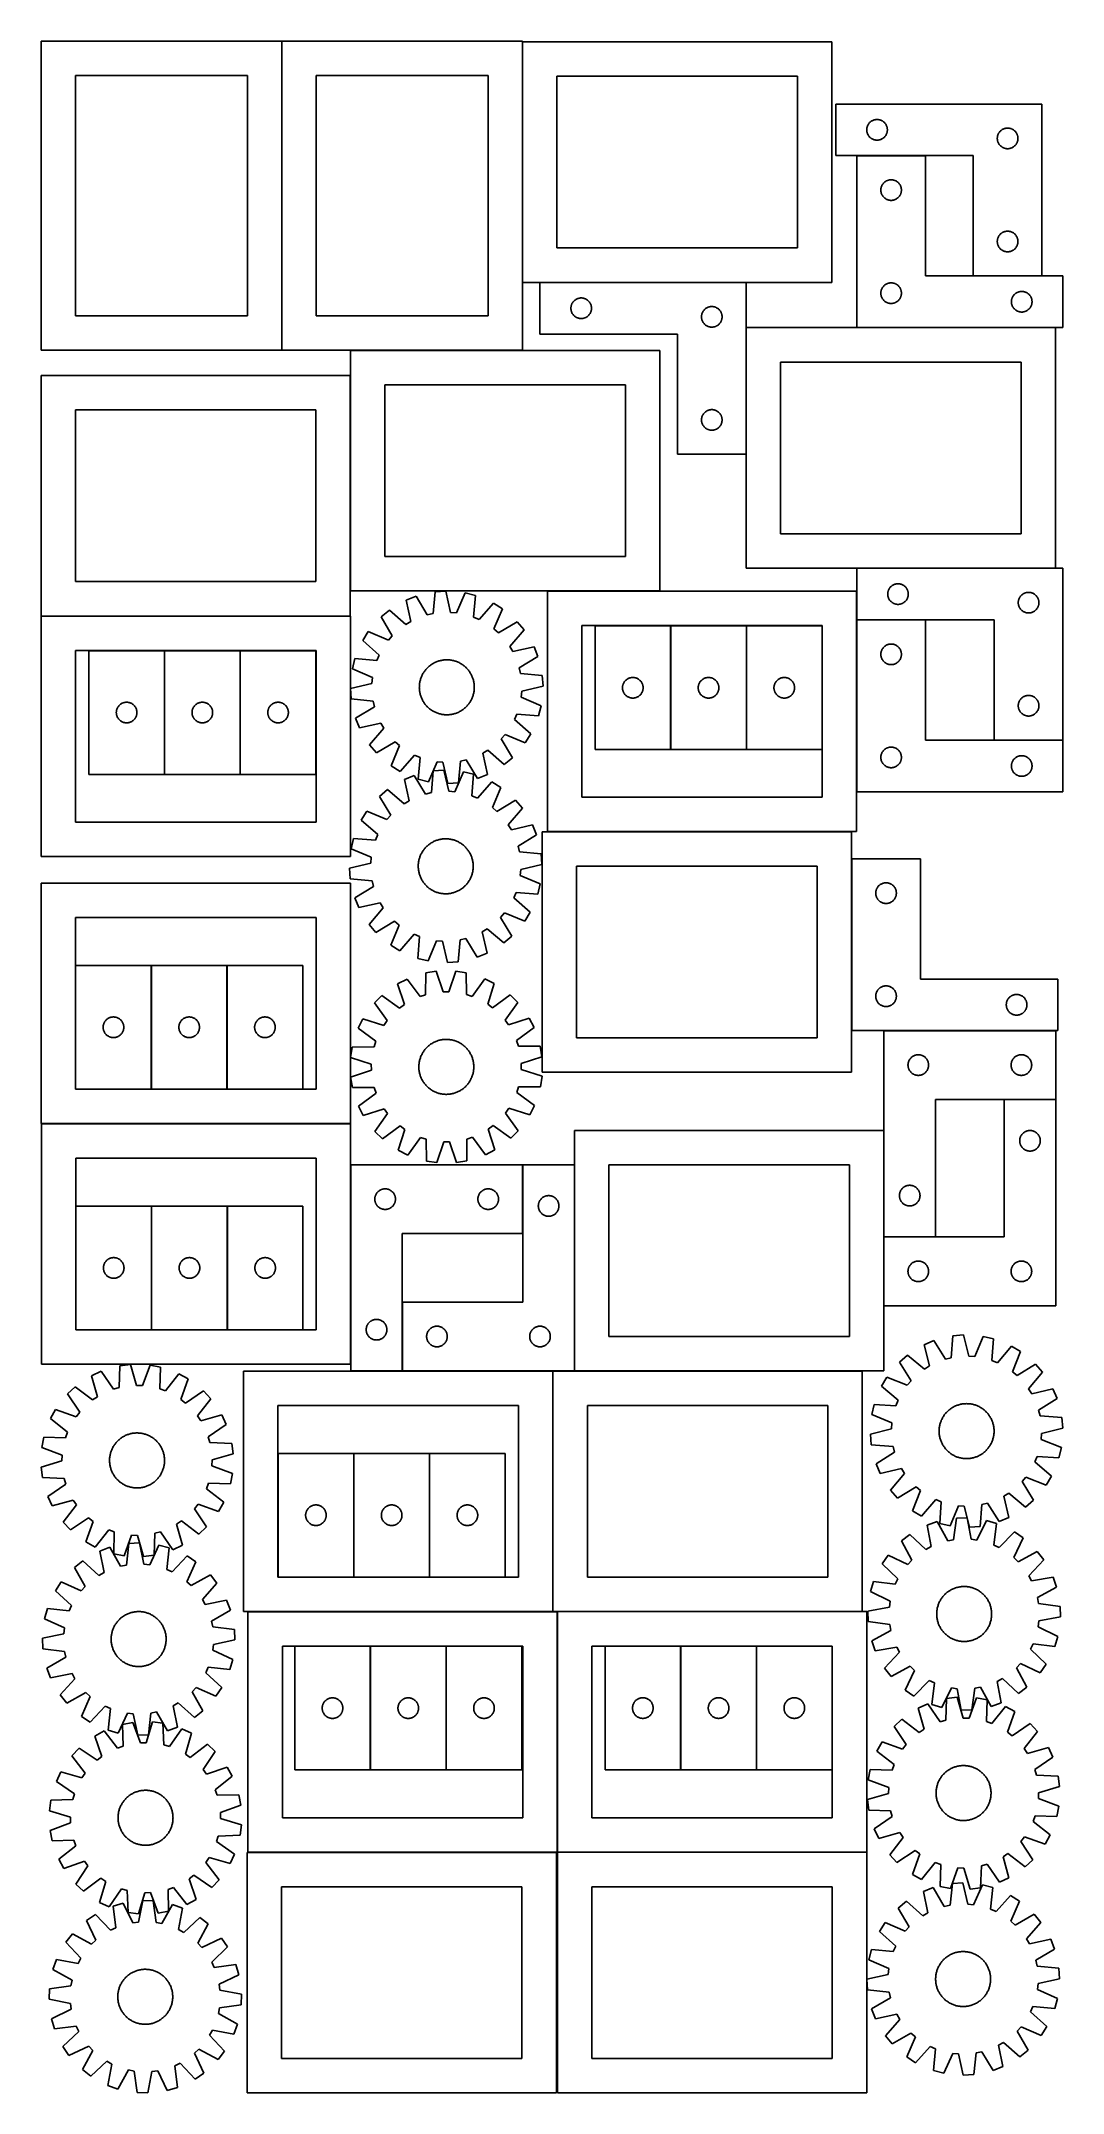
# Model space of a CAD drawing. Header units: millimetres. Extents: x 7 to 1493, y 7 to 2993.
import ezdxf

# ---------------------------------------------------------------- set-up
doc = ezdxf.new("R2010")
doc.units = ezdxf.units.MM
doc.layers.add('COMMON', color=5, linetype='CONTINUOUS', true_color=0x0000ff)
doc.layers.add('CUT', color=7, linetype='CONTINUOUS', true_color=0x000000)

msp = doc.modelspace()

# ---------------------------------------------------------------- linework, layer by layer
at = {"layer": 'COMMON'}
for p, q in [((356.836119, 2993.162204), (356.836119, 2543.162204)), ((707.036121, 2641.990768), (707.036121, 2991.990768)), ((1193.438186, 2826.381589), (1293.438186, 2826.381589)), ((732.489008, 2641.890767), (1032.489008, 2641.890767)), ((1362.921426, 2651.381589), (1462.921426, 2651.381589)), ((1032.589008, 2576.081588), (1032.589008, 2391.790767)), ((1482.689009, 2576.181589), (1193.438186, 2576.181589)), ((456.716923, 2543.062203), (706.93612, 2543.062203)), ((456.616923, 2192.962203), (456.616923, 2506.451676)), ((1193.425318, 2225.981587), (1482.689009, 2225.981587)), ((906.716923, 2192.862203), (743.225317, 2192.862203)), ((1193.325318, 2150.881587), (1193.325318, 2192.762202)), ((6.714758, 2156.351675), (456.516922, 2156.351675)), ((1193.325318, 1900.681586), (1193.325318, 2150.681586)), ((1193.425318, 2150.781586), (1293.425318, 2150.781586)), ((922.650139, 1962.016992), (922.650139, 2142.016992)), ((1032.85014, 1962.016992), (1032.85014, 2142.016992)), ((186.13958, 1925.997949), (186.13958, 2105.997949)), ((296.339581, 1925.997949), (296.339581, 2105.997949)), ((1393.425318, 1975.781586), (1493.425318, 1975.781586)), ((743.225317, 1842.662201), (1185.822851, 1842.662201)), ((1185.922852, 1553.184876), (1185.922852, 1803.184876)), ((166.970103, 1467.948107), (166.970103, 1647.948107)), ((277.170103, 1647.948107), (277.170103, 1467.948107)), ((1232.949925, 1553.084875), (1482.949925, 1553.084875)), ((1482.949925, 1452.884875), (1407.949925, 1452.884875)), ((6.972855, 1417.59438), (456.594925, 1417.59438)), ((1232.849925, 1252.984875), (1232.849925, 1407.957798)), ((457.072856, 1067.49438), (457.072856, 1357.860162)), ((782.649923, 1357.957798), (782.649923, 1057.957798)), ((167.348032, 1297.735826), (167.348032, 1117.735826)), ((277.548033, 1297.735826), (277.548033, 1117.735826)), ((1232.849925, 1152.784874), (1232.849925, 1252.784874)), ((1307.949925, 1252.884875), (1232.949925, 1252.884875)), ((751.299112, 1057.598038), (751.299112, 707.757797)), ((782.549923, 1057.857798), (751.399113, 1057.857798)), ((1201.399113, 1057.857798), (782.749924, 1057.857798)), ((461.574289, 937.88701), (461.574289, 757.88701)), ((571.77429, 937.88701), (571.77429, 757.88701)), ((751.199112, 707.498038), (307.63878, 707.498038)), ((757.738781, 357.540005), (757.738781, 707.398037)), ((485.711662, 477.144312), (485.711662, 657.144312)), ((595.911663, 477.144312), (595.911663, 657.144312)), ((937.263603, 477.28628), (937.263603, 657.28628)), ((1047.463604, 477.28628), (1047.463604, 657.28628)), ((756.28684, 357.298037), (307.63878, 357.298037)), ((1207.838781, 357.440005), (757.838781, 357.440005))]:
    msp.add_line(p, q, dxfattribs=at)
at = {"layer": 'CUT'}
for p, q in [((356.736119, 2993.162204), (6.736119, 2993.162204)), ((6.736119, 2993.162204), (6.736119, 2543.162204)), ((356.736119, 2543.162204), (356.736119, 2993.162204)), ((356.93612, 2993.162204), (356.93612, 2543.162204)), ((706.93612, 2993.162204), (356.93612, 2993.162204)), ((706.93612, 2543.162204), (706.93612, 2993.162204)), ((1157.136121, 2991.990768), (707.136121, 2991.990768)), ((707.136121, 2991.990768), (707.136121, 2641.990768)), ((1157.136121, 2641.990768), (1157.136121, 2991.990768)), ((306.736119, 2943.162204), (56.736119, 2943.162204)), ((56.736119, 2943.162204), (56.736119, 2593.162204)), ((306.736119, 2593.162204), (306.736119, 2943.162204)), ((406.93612, 2943.162204), (406.93612, 2593.162204)), ((656.93612, 2943.162204), (406.93612, 2943.162204)), ((656.93612, 2593.162204), (656.93612, 2943.162204)), ((1107.136121, 2941.990768), (757.136121, 2941.990768)), ((757.136121, 2941.990768), (757.136121, 2691.990768)), ((1107.136121, 2691.990768), (1107.136121, 2941.990768)), ((1462.921426, 2901.48159), (1162.921426, 2901.48159)), ((1162.921426, 2901.48159), (1162.921426, 2826.48159)), ((1462.921426, 2651.48159), (1462.921426, 2901.48159)), ((1208.100108, 2866.289949), (1208.238591, 2867.049871)), ((1208.238591, 2867.049871), (1208.416011, 2867.801657)), ((1208.416011, 2867.801657), (1208.631896, 2868.543313)), ((1208.631896, 2868.543313), (1208.885674, 2869.272871)), ((1208.885674, 2869.272871), (1209.176673, 2869.988399)), ((1209.176673, 2869.988399), (1209.50412, 2870.687997)), ((1209.50412, 2870.687997), (1209.867148, 2871.369811)), ((1209.867148, 2871.369811), (1210.264793, 2872.032033)), ((1210.264793, 2872.032033), (1210.696001, 2872.672907)), ((1210.696001, 2872.672907), (1211.159629, 2873.290732)), ((1211.159629, 2873.290732), (1211.654448, 2873.883872)), ((1211.654448, 2873.883872), (1212.179144, 2874.450752)), ((1212.179144, 2874.450752), (1212.732326, 2874.989871)), ((1212.732326, 2874.989871), (1213.312529, 2875.499797)), ((1213.312529, 2875.499797), (1213.918212, 2875.979179)), ((1213.918212, 2875.979179), (1214.547771, 2876.426745)), ((1214.547771, 2876.426745), (1215.199534, 2876.841309)), ((1215.199534, 2876.841309), (1215.871775, 2877.221772)), ((1215.871775, 2877.221772), (1216.562711, 2877.567124)), ((1216.562711, 2877.567124), (1217.270508, 2877.87645)), ((1217.270508, 2877.87645), (1217.993291, 2878.148928)), ((1217.993291, 2878.148928), (1218.729142, 2878.383838)), ((1218.729142, 2878.383838), (1219.47611, 2878.580556)), ((1219.47611, 2878.580556), (1220.232215, 2878.738559)), ((1220.232215, 2878.738559), (1220.995451, 2878.85743)), ((1220.995451, 2878.85743), (1221.763795, 2878.936853)), ((1221.763795, 2878.936853), (1222.535208, 2878.976617)), ((1222.535208, 2878.976617), (1223.307645, 2878.976617)), ((1223.307645, 2878.976617), (1224.079058, 2878.936853)), ((1224.079058, 2878.936853), (1224.847402, 2878.85743)), ((1224.847402, 2878.85743), (1225.610638, 2878.738559)), ((1225.610638, 2878.738559), (1226.366743, 2878.580556)), ((1226.366743, 2878.580556), (1227.113711, 2878.383838)), ((1227.113711, 2878.383838), (1227.849562, 2878.148928)), ((1227.849562, 2878.148928), (1228.572345, 2877.87645)), ((1228.572345, 2877.87645), (1229.280142, 2877.567124)), ((1229.280142, 2877.567124), (1229.971078, 2877.221772)), ((1229.971078, 2877.221772), (1230.643319, 2876.841309)), ((1230.643319, 2876.841309), (1231.295082, 2876.426745)), ((1231.295082, 2876.426745), (1231.924641, 2875.979179)), ((1231.924641, 2875.979179), (1232.530324, 2875.499797)), ((1232.530324, 2875.499797), (1233.110527, 2874.989871)), ((1233.110527, 2874.989871), (1233.663709, 2874.450752)), ((1233.663709, 2874.450752), (1234.188405, 2873.883872)), ((1234.188405, 2873.883872), (1234.683224, 2873.290732)), ((1234.683224, 2873.290732), (1235.146852, 2872.672907)), ((1235.146852, 2872.672907), (1235.57806, 2872.032033)), ((1235.57806, 2872.032033), (1235.975705, 2871.369811)), ((1235.975705, 2871.369811), (1236.338733, 2870.687997)), ((1236.338733, 2870.687997), (1236.66618, 2869.988399)), ((1236.66618, 2869.988399), (1236.957179, 2869.272871)), ((1236.957179, 2869.272871), (1237.210957, 2868.543313)), ((1237.210957, 2868.543313), (1237.426842, 2867.801657)), ((1237.426842, 2867.801657), (1237.604262, 2867.049871)), ((1237.604262, 2867.049871), (1237.742745, 2866.289949)), ((1207.921426, 2863.98159), (1207.941315, 2864.753771)), ((1207.941315, 2863.209409), (1207.921426, 2863.98159)), ((1207.941315, 2864.753771), (1208.000928, 2865.523905)), ((1208.000928, 2862.439275), (1207.941315, 2863.209409)), ((1208.000928, 2865.523905), (1208.100108, 2866.289949)), ((1208.100108, 2861.673231), (1208.000928, 2862.439275)), ((1208.238591, 2860.913309), (1208.100108, 2861.673231)), ((1208.416011, 2860.161523), (1208.238591, 2860.913309)), ((1208.631896, 2859.419868), (1208.416011, 2860.161523)), ((1208.885674, 2858.690309), (1208.631896, 2859.419868)), ((1209.176673, 2857.974781), (1208.885674, 2858.690309)), ((1209.50412, 2857.275183), (1209.176673, 2857.974781)), ((1209.867148, 2856.593369), (1209.50412, 2857.275183)), ((1210.264793, 2855.931147), (1209.867148, 2856.593369)), ((1210.696001, 2855.290274), (1210.264793, 2855.931147)), ((1211.159629, 2854.672448), (1210.696001, 2855.290274)), ((1211.654448, 2854.079308), (1211.159629, 2854.672448)), ((1212.179144, 2853.512428), (1211.654448, 2854.079308)), ((1212.732326, 2852.97331), (1212.179144, 2853.512428)), ((1213.312529, 2852.463383), (1212.732326, 2852.97331)), ((1213.918212, 2851.984001), (1213.312529, 2852.463383)), ((1214.547771, 2851.536435), (1213.918212, 2851.984001)), ((1215.199534, 2851.121871), (1214.547771, 2851.536435)), ((1215.871775, 2850.741408), (1215.199534, 2851.121871)), ((1216.562711, 2850.396056), (1215.871775, 2850.741408)), ((1217.270508, 2850.086731), (1216.562711, 2850.396056)), ((1217.993291, 2849.814252), (1217.270508, 2850.086731)), ((1218.729142, 2849.579342), (1217.993291, 2849.814252)), ((1219.47611, 2849.382624), (1218.729142, 2849.579342)), ((1220.232215, 2849.224621), (1219.47611, 2849.382624)), ((1220.995451, 2849.10575), (1220.232215, 2849.224621)), ((1221.763795, 2849.026327), (1220.995451, 2849.10575)), ((1222.535208, 2848.986563), (1221.763795, 2849.026327)), ((1223.307645, 2848.986563), (1222.535208, 2848.986563)), ((1224.079058, 2849.026327), (1223.307645, 2848.986563)), ((1224.847402, 2849.10575), (1224.079058, 2849.026327)), ((1225.610638, 2849.224621), (1224.847402, 2849.10575)), ((1226.366743, 2849.382624), (1225.610638, 2849.224621)), ((1227.113711, 2849.579342), (1226.366743, 2849.382624)), ((1227.849562, 2849.814252), (1227.113711, 2849.579342)), ((1228.572345, 2850.086731), (1227.849562, 2849.814252)), ((1229.280142, 2850.396056), (1228.572345, 2850.086731)), ((1229.971078, 2850.741408), (1229.280142, 2850.396056)), ((1230.643319, 2851.121871), (1229.971078, 2850.741408)), ((1231.295082, 2851.536435), (1230.643319, 2851.121871)), ((1231.924641, 2851.984001), (1231.295082, 2851.536435)), ((1232.530324, 2852.463383), (1231.924641, 2851.984001)), ((1233.110527, 2852.97331), (1232.530324, 2852.463383)), ((1233.663709, 2853.512428), (1233.110527, 2852.97331)), ((1234.188405, 2854.079308), (1233.663709, 2853.512428)), ((1234.683224, 2854.672448), (1234.188405, 2854.079308)), ((1235.146852, 2855.290274), (1234.683224, 2854.672448)), ((1235.57806, 2855.931147), (1235.146852, 2855.290274)), ((1235.975705, 2856.593369), (1235.57806, 2855.931147)), ((1236.338733, 2857.275183), (1235.975705, 2856.593369)), ((1236.66618, 2857.974781), (1236.338733, 2857.275183)), ((1236.957179, 2858.690309), (1236.66618, 2857.974781)), ((1237.210957, 2859.419868), (1236.957179, 2858.690309)), ((1237.426842, 2860.161523), (1237.210957, 2859.419868)), ((1237.604262, 2860.913309), (1237.426842, 2860.161523)), ((1237.742745, 2861.673231), (1237.604262, 2860.913309)), ((1237.742745, 2866.289949), (1237.841925, 2865.523905)), ((1237.841925, 2862.439275), (1237.742745, 2861.673231)), ((1237.841925, 2865.523905), (1237.901538, 2864.753771)), ((1237.901538, 2863.209409), (1237.841925, 2862.439275)), ((1237.901538, 2864.753771), (1237.921426, 2863.98159)), ((1237.921426, 2863.98159), (1237.901538, 2863.209409)), ((1397.921426, 2851.48159), (1397.941315, 2852.253771)), ((1397.941315, 2850.709409), (1397.921426, 2851.48159)), ((1397.941315, 2852.253771), (1398.000928, 2853.023905)), ((1398.000928, 2849.939275), (1397.941315, 2850.709409)), ((1398.000928, 2853.023905), (1398.100108, 2853.789949)), ((1398.100108, 2849.173231), (1398.000928, 2849.939275)), ((1398.100108, 2853.789949), (1398.238591, 2854.549871)), ((1398.238591, 2848.413309), (1398.100108, 2849.173231)), ((1398.238591, 2854.549871), (1398.416011, 2855.301657)), ((1398.416011, 2847.661523), (1398.238591, 2848.413309)), ((1398.416011, 2855.301657), (1398.631896, 2856.043313)), ((1398.631896, 2846.919868), (1398.416011, 2847.661523)), ((1398.631896, 2856.043313), (1398.885674, 2856.772871)), ((1398.885674, 2846.190309), (1398.631896, 2846.919868)), ((1398.885674, 2856.772871), (1399.176673, 2857.488399)), ((1399.176673, 2845.474781), (1398.885674, 2846.190309)), ((1399.176673, 2857.488399), (1399.50412, 2858.187997)), ((1399.50412, 2844.775183), (1399.176673, 2845.474781)), ((1399.50412, 2858.187997), (1399.867148, 2858.869811)), ((1399.867148, 2844.093369), (1399.50412, 2844.775183)), ((1399.867148, 2858.869811), (1400.264793, 2859.532033)), ((1400.264793, 2843.431147), (1399.867148, 2844.093369)), ((1400.264793, 2859.532033), (1400.696001, 2860.172907)), ((1400.696001, 2842.790274), (1400.264793, 2843.431147)), ((1400.696001, 2860.172907), (1401.159629, 2860.790732)), ((1401.159629, 2842.172448), (1400.696001, 2842.790274)), ((1401.159629, 2860.790732), (1401.654448, 2861.383872)), ((1401.654448, 2841.579308), (1401.159629, 2842.172448)), ((1401.654448, 2861.383872), (1402.179144, 2861.950752)), ((1402.179144, 2841.012428), (1401.654448, 2841.579308)), ((1402.179144, 2861.950752), (1402.732326, 2862.489871)), ((1402.732326, 2840.47331), (1402.179144, 2841.012428)), ((1402.732326, 2862.489871), (1403.312529, 2862.999797)), ((1403.312529, 2839.963383), (1402.732326, 2840.47331)), ((1403.312529, 2862.999797), (1403.918212, 2863.479179)), ((1403.918212, 2839.484001), (1403.312529, 2839.963383)), ((1403.918212, 2863.479179), (1404.547771, 2863.926745)), ((1404.547771, 2839.036435), (1403.918212, 2839.484001)), ((1404.547771, 2863.926745), (1405.199534, 2864.341309)), ((1405.199534, 2838.621871), (1404.547771, 2839.036435)), ((1405.199534, 2864.341309), (1405.871775, 2864.721772)), ((1405.871775, 2838.241408), (1405.199534, 2838.621871)), ((1405.871775, 2864.721772), (1406.562711, 2865.067124)), ((1406.562711, 2837.896056), (1405.871775, 2838.241408)), ((1406.562711, 2865.067124), (1407.270508, 2865.37645)), ((1407.270508, 2837.586731), (1406.562711, 2837.896056)), ((1407.270508, 2865.37645), (1407.993291, 2865.648928)), ((1407.993291, 2837.314252), (1407.270508, 2837.586731)), ((1407.993291, 2865.648928), (1408.729142, 2865.883838)), ((1408.729142, 2837.079342), (1407.993291, 2837.314252)), ((1408.729142, 2865.883838), (1409.47611, 2866.080556)), ((1409.47611, 2836.882624), (1408.729142, 2837.079342)), ((1409.47611, 2866.080556), (1410.232215, 2866.238559)), ((1410.232215, 2836.724621), (1409.47611, 2836.882624)), ((1410.232215, 2866.238559), (1410.995451, 2866.35743)), ((1410.995451, 2836.60575), (1410.232215, 2836.724621)), ((1410.995451, 2866.35743), (1411.763795, 2866.436853)), ((1411.763795, 2866.436853), (1412.535208, 2866.476617)), ((1412.535208, 2866.476617), (1413.307645, 2866.476617)), ((1413.307645, 2866.476617), (1414.079058, 2866.436853)), ((1414.079058, 2866.436853), (1414.847402, 2866.35743)), ((1414.847402, 2866.35743), (1415.610638, 2866.238559)), ((1415.610638, 2836.724621), (1414.847402, 2836.60575)), ((1415.610638, 2866.238559), (1416.366743, 2866.080556)), ((1416.366743, 2836.882624), (1415.610638, 2836.724621)), ((1416.366743, 2866.080556), (1417.113711, 2865.883838)), ((1417.113711, 2837.079342), (1416.366743, 2836.882624)), ((1417.113711, 2865.883838), (1417.849562, 2865.648928)), ((1417.849562, 2837.314252), (1417.113711, 2837.079342)), ((1417.849562, 2865.648928), (1418.572345, 2865.37645)), ((1418.572345, 2837.586731), (1417.849562, 2837.314252)), ((1418.572345, 2865.37645), (1419.280142, 2865.067124)), ((1419.280142, 2837.896056), (1418.572345, 2837.586731)), ((1419.280142, 2865.067124), (1419.971078, 2864.721772)), ((1419.971078, 2838.241408), (1419.280142, 2837.896056)), ((1419.971078, 2864.721772), (1420.643319, 2864.341309)), ((1420.643319, 2838.621871), (1419.971078, 2838.241408)), ((1420.643319, 2864.341309), (1421.295082, 2863.926745)), ((1421.295082, 2839.036435), (1420.643319, 2838.621871)), ((1421.295082, 2863.926745), (1421.924641, 2863.479179)), ((1421.924641, 2839.484001), (1421.295082, 2839.036435)), ((1421.924641, 2863.479179), (1422.530324, 2862.999797)), ((1422.530324, 2839.963383), (1421.924641, 2839.484001)), ((1422.530324, 2862.999797), (1423.110527, 2862.489871)), ((1423.110527, 2840.47331), (1422.530324, 2839.963383)), ((1423.110527, 2862.489871), (1423.663709, 2861.950752)), ((1423.663709, 2841.012428), (1423.110527, 2840.47331)), ((1423.663709, 2861.950752), (1424.188405, 2861.383872)), ((1424.188405, 2841.579308), (1423.663709, 2841.012428)), ((1424.188405, 2861.383872), (1424.683224, 2860.790732)), ((1424.683224, 2842.172448), (1424.188405, 2841.579308)), ((1424.683224, 2860.790732), (1425.146852, 2860.172907)), ((1425.146852, 2842.790274), (1424.683224, 2842.172448)), ((1425.146852, 2860.172907), (1425.57806, 2859.532033)), ((1425.57806, 2843.431147), (1425.146852, 2842.790274)), ((1425.57806, 2859.532033), (1425.975705, 2858.869811)), ((1425.975705, 2844.093369), (1425.57806, 2843.431147)), ((1425.975705, 2858.869811), (1426.338733, 2858.187997)), ((1426.338733, 2844.775183), (1425.975705, 2844.093369)), ((1426.338733, 2858.187997), (1426.66618, 2857.488399)), ((1426.66618, 2845.474781), (1426.338733, 2844.775183)), ((1426.66618, 2857.488399), (1426.957179, 2856.772871)), ((1426.957179, 2846.190309), (1426.66618, 2845.474781)), ((1426.957179, 2856.772871), (1427.210957, 2856.043313)), ((1427.210957, 2846.919868), (1426.957179, 2846.190309)), ((1427.210957, 2856.043313), (1427.426842, 2855.301657)), ((1427.426842, 2847.661523), (1427.210957, 2846.919868)), ((1427.426842, 2855.301657), (1427.604262, 2854.549871)), ((1427.604262, 2848.413309), (1427.426842, 2847.661523)), ((1427.604262, 2854.549871), (1427.742745, 2853.789949)), ((1427.742745, 2849.173231), (1427.604262, 2848.413309)), ((1427.742745, 2853.789949), (1427.841925, 2853.023905)), ((1427.841925, 2849.939275), (1427.742745, 2849.173231)), ((1427.841925, 2853.023905), (1427.901538, 2852.253771)), ((1427.901538, 2850.709409), (1427.841925, 2849.939275)), ((1427.901538, 2852.253771), (1427.921426, 2851.48159)), ((1427.921426, 2851.48159), (1427.901538, 2850.709409)), ((1162.921426, 2826.48159), (1362.921426, 2826.48159)), ((1293.438186, 2826.281589), (1193.438186, 2826.281589)), ((1193.438186, 2826.281589), (1193.438186, 2576.281589)), ((1293.438186, 2651.281589), (1293.438186, 2826.281589)), ((1362.921426, 2826.48159), (1362.921426, 2651.48159)), ((1411.763795, 2836.526327), (1410.995451, 2836.60575)), ((1412.535208, 2836.486563), (1411.763795, 2836.526327)), ((1413.307645, 2836.486563), (1412.535208, 2836.486563)), ((1414.079058, 2836.526327), (1413.307645, 2836.486563)), ((1414.847402, 2836.60575), (1414.079058, 2836.526327)), ((1228.438186, 2776.281589), (1228.458074, 2777.05377)), ((1228.458074, 2777.05377), (1228.517688, 2777.823904)), ((1228.517688, 2777.823904), (1228.616867, 2778.589948)), ((1228.616867, 2778.589948), (1228.75535, 2779.34987)), ((1228.75535, 2779.34987), (1228.93277, 2780.101656)), ((1228.93277, 2780.101656), (1229.148655, 2780.843312)), ((1229.148655, 2780.843312), (1229.402433, 2781.57287)), ((1229.402433, 2781.57287), (1229.693432, 2782.288398)), ((1229.693432, 2782.288398), (1230.02088, 2782.987996)), ((1230.02088, 2782.987996), (1230.383907, 2783.66981)), ((1230.383907, 2783.66981), (1230.781552, 2784.332032)), ((1230.781552, 2784.332032), (1231.212761, 2784.972906)), ((1231.212761, 2784.972906), (1231.676389, 2785.590731)), ((1231.676389, 2785.590731), (1232.171207, 2786.183871)), ((1232.171207, 2786.183871), (1232.695903, 2786.750751)), ((1232.695903, 2786.750751), (1233.249086, 2787.28987)), ((1233.249086, 2787.28987), (1233.829288, 2787.799796)), ((1233.829288, 2787.799796), (1234.434972, 2788.279178)), ((1234.434972, 2788.279178), (1235.06453, 2788.726744)), ((1235.06453, 2788.726744), (1235.716294, 2789.141308)), ((1235.716294, 2789.141308), (1236.388535, 2789.521771)), ((1236.388535, 2789.521771), (1237.07947, 2789.867123)), ((1237.07947, 2789.867123), (1237.787267, 2790.176449)), ((1237.787267, 2790.176449), (1238.51005, 2790.448927)), ((1238.51005, 2790.448927), (1239.245901, 2790.683837)), ((1239.245901, 2790.683837), (1239.99287, 2790.880555)), ((1239.99287, 2790.880555), (1240.748974, 2791.038558)), ((1240.748974, 2791.038558), (1241.51221, 2791.157429)), ((1241.51221, 2791.157429), (1242.280554, 2791.236852)), ((1242.280554, 2791.236852), (1243.051967, 2791.276616)), ((1243.051967, 2791.276616), (1243.824404, 2791.276616)), ((1243.824404, 2791.276616), (1244.595818, 2791.236852)), ((1244.595818, 2791.236852), (1245.364161, 2791.157429)), ((1245.364161, 2791.157429), (1246.127397, 2791.038558)), ((1246.127397, 2791.038558), (1246.883502, 2790.880555)), ((1246.883502, 2790.880555), (1247.63047, 2790.683837)), ((1247.63047, 2790.683837), (1248.366321, 2790.448927)), ((1248.366321, 2790.448927), (1249.089104, 2790.176449)), ((1249.089104, 2790.176449), (1249.796902, 2789.867123)), ((1249.796902, 2789.867123), (1250.487837, 2789.521771)), ((1250.487837, 2789.521771), (1251.160078, 2789.141308)), ((1251.160078, 2789.141308), (1251.811842, 2788.726744)), ((1251.811842, 2788.726744), (1252.4414, 2788.279178)), ((1252.4414, 2788.279178), (1253.047083, 2787.799796)), ((1253.047083, 2787.799796), (1253.627286, 2787.28987)), ((1253.627286, 2787.28987), (1254.180469, 2786.750751)), ((1254.180469, 2786.750751), (1254.705165, 2786.183871)), ((1254.705165, 2786.183871), (1255.199983, 2785.590731)), ((1255.199983, 2785.590731), (1255.663611, 2784.972906)), ((1255.663611, 2784.972906), (1256.094819, 2784.332032)), ((1256.094819, 2784.332032), (1256.492464, 2783.66981)), ((1256.492464, 2783.66981), (1256.855492, 2782.987996)), ((1256.855492, 2782.987996), (1257.182939, 2782.288398)), ((1257.182939, 2782.288398), (1257.473938, 2781.57287)), ((1257.473938, 2781.57287), (1257.727716, 2780.843312)), ((1257.727716, 2780.843312), (1257.943602, 2780.101656)), ((1257.943602, 2780.101656), (1258.121021, 2779.34987)), ((1258.121021, 2779.34987), (1258.259504, 2778.589948)), ((1258.259504, 2778.589948), (1258.358684, 2777.823904)), ((1258.358684, 2777.823904), (1258.418297, 2777.05377)), ((1258.418297, 2777.05377), (1258.438186, 2776.281589)), ((1228.458074, 2775.509408), (1228.438186, 2776.281589)), ((1228.517688, 2774.739274), (1228.458074, 2775.509408)), ((1228.616867, 2773.97323), (1228.517688, 2774.739274)), ((1228.75535, 2773.213308), (1228.616867, 2773.97323)), ((1228.93277, 2772.461522), (1228.75535, 2773.213308)), ((1229.148655, 2771.719867), (1228.93277, 2772.461522)), ((1229.402433, 2770.990308), (1229.148655, 2771.719867)), ((1229.693432, 2770.27478), (1229.402433, 2770.990308)), ((1230.02088, 2769.575182), (1229.693432, 2770.27478)), ((1230.383907, 2768.893368), (1230.02088, 2769.575182)), ((1230.781552, 2768.231146), (1230.383907, 2768.893368)), ((1231.212761, 2767.590273), (1230.781552, 2768.231146)), ((1231.676389, 2766.972447), (1231.212761, 2767.590273)), ((1232.171207, 2766.379307), (1231.676389, 2766.972447)), ((1232.695903, 2765.812427), (1232.171207, 2766.379307)), ((1233.249086, 2765.273309), (1232.695903, 2765.812427)), ((1233.829288, 2764.763382), (1233.249086, 2765.273309)), ((1234.434972, 2764.284), (1233.829288, 2764.763382)), ((1235.06453, 2763.836434), (1234.434972, 2764.284)), ((1235.716294, 2763.42187), (1235.06453, 2763.836434)), ((1236.388535, 2763.041407), (1235.716294, 2763.42187)), ((1237.07947, 2762.696055), (1236.388535, 2763.041407)), ((1237.787267, 2762.38673), (1237.07947, 2762.696055)), ((1238.51005, 2762.114251), (1237.787267, 2762.38673)), ((1239.245901, 2761.879341), (1238.51005, 2762.114251)), ((1239.99287, 2761.682623), (1239.245901, 2761.879341)), ((1240.748974, 2761.52462), (1239.99287, 2761.682623)), ((1241.51221, 2761.405749), (1240.748974, 2761.52462)), ((1242.280554, 2761.326326), (1241.51221, 2761.405749)), ((1243.051967, 2761.286562), (1242.280554, 2761.326326)), ((1243.824404, 2761.286562), (1243.051967, 2761.286562)), ((1244.595818, 2761.326326), (1243.824404, 2761.286562)), ((1245.364161, 2761.405749), (1244.595818, 2761.326326)), ((1246.127397, 2761.52462), (1245.364161, 2761.405749)), ((1246.883502, 2761.682623), (1246.127397, 2761.52462)), ((1247.63047, 2761.879341), (1246.883502, 2761.682623)), ((1248.366321, 2762.114251), (1247.63047, 2761.879341)), ((1249.089104, 2762.38673), (1248.366321, 2762.114251)), ((1249.796902, 2762.696055), (1249.089104, 2762.38673)), ((1250.487837, 2763.041407), (1249.796902, 2762.696055)), ((1251.160078, 2763.42187), (1250.487837, 2763.041407)), ((1251.811842, 2763.836434), (1251.160078, 2763.42187)), ((1252.4414, 2764.284), (1251.811842, 2763.836434)), ((1253.047083, 2764.763382), (1252.4414, 2764.284)), ((1253.627286, 2765.273309), (1253.047083, 2764.763382)), ((1254.180469, 2765.812427), (1253.627286, 2765.273309)), ((1254.705165, 2766.379307), (1254.180469, 2765.812427)), ((1255.199983, 2766.972447), (1254.705165, 2766.379307)), ((1255.663611, 2767.590273), (1255.199983, 2766.972447)), ((1256.094819, 2768.231146), (1255.663611, 2767.590273)), ((1256.492464, 2768.893368), (1256.094819, 2768.231146)), ((1256.855492, 2769.575182), (1256.492464, 2768.893368)), ((1257.182939, 2770.27478), (1256.855492, 2769.575182)), ((1257.473938, 2770.990308), (1257.182939, 2770.27478)), ((1257.727716, 2771.719867), (1257.473938, 2770.990308)), ((1257.943602, 2772.461522), (1257.727716, 2771.719867)), ((1258.121021, 2773.213308), (1257.943602, 2772.461522)), ((1258.259504, 2773.97323), (1258.121021, 2773.213308)), ((1258.358684, 2774.739274), (1258.259504, 2773.97323)), ((1258.418297, 2775.509408), (1258.358684, 2774.739274)), ((1258.438186, 2776.281589), (1258.418297, 2775.509408)), ((757.136121, 2691.990768), (1107.136121, 2691.990768)), ((1397.921426, 2701.48159), (1397.941315, 2702.253771)), ((1397.941315, 2700.709409), (1397.921426, 2701.48159)), ((1397.941315, 2702.253771), (1398.000928, 2703.023905)), ((1398.000928, 2699.939275), (1397.941315, 2700.709409)), ((1398.000928, 2703.023905), (1398.100108, 2703.789949)), ((1398.100108, 2699.173231), (1398.000928, 2699.939275)), ((1398.100108, 2703.789949), (1398.238591, 2704.549871)), ((1398.238591, 2698.413309), (1398.100108, 2699.173231)), ((1398.238591, 2704.549871), (1398.416011, 2705.301657)), ((1398.416011, 2697.661523), (1398.238591, 2698.413309)), ((1398.416011, 2705.301657), (1398.631896, 2706.043313)), ((1398.631896, 2696.919868), (1398.416011, 2697.661523)), ((1398.631896, 2706.043313), (1398.885674, 2706.772871)), ((1398.885674, 2696.190309), (1398.631896, 2696.919868)), ((1398.885674, 2706.772871), (1399.176673, 2707.488399)), ((1399.176673, 2695.474781), (1398.885674, 2696.190309)), ((1399.176673, 2707.488399), (1399.50412, 2708.187997)), ((1399.50412, 2694.775183), (1399.176673, 2695.474781)), ((1399.50412, 2708.187997), (1399.867148, 2708.869811)), ((1399.867148, 2694.093369), (1399.50412, 2694.775183)), ((1399.867148, 2708.869811), (1400.264793, 2709.532033)), ((1400.264793, 2693.431147), (1399.867148, 2694.093369)), ((1400.264793, 2709.532033), (1400.696001, 2710.172907)), ((1400.696001, 2692.790274), (1400.264793, 2693.431147)), ((1400.696001, 2710.172907), (1401.159629, 2710.790732)), ((1401.159629, 2692.172448), (1400.696001, 2692.790274)), ((1401.159629, 2710.790732), (1401.654448, 2711.383872)), ((1401.654448, 2691.579308), (1401.159629, 2692.172448)), ((1401.654448, 2711.383872), (1402.179144, 2711.950752)), ((1402.179144, 2691.012428), (1401.654448, 2691.579308)), ((1402.179144, 2711.950752), (1402.732326, 2712.489871)), ((1402.732326, 2690.47331), (1402.179144, 2691.012428)), ((1402.732326, 2712.489871), (1403.312529, 2712.999797)), ((1403.312529, 2689.963383), (1402.732326, 2690.47331)), ((1403.312529, 2712.999797), (1403.918212, 2713.479179)), ((1403.918212, 2689.484001), (1403.312529, 2689.963383)), ((1403.918212, 2713.479179), (1404.547771, 2713.926745)), ((1404.547771, 2689.036435), (1403.918212, 2689.484001)), ((1404.547771, 2713.926745), (1405.199534, 2714.341309)), ((1405.199534, 2688.621871), (1404.547771, 2689.036435)), ((1405.199534, 2714.341309), (1405.871775, 2714.721772)), ((1405.871775, 2688.241408), (1405.199534, 2688.621871)), ((1405.871775, 2714.721772), (1406.562711, 2715.067124)), ((1406.562711, 2687.896056), (1405.871775, 2688.241408)), ((1406.562711, 2715.067124), (1407.270508, 2715.37645)), ((1407.270508, 2687.586731), (1406.562711, 2687.896056)), ((1407.270508, 2715.37645), (1407.993291, 2715.648928)), ((1407.993291, 2687.314252), (1407.270508, 2687.586731)), ((1407.993291, 2715.648928), (1408.729142, 2715.883838)), ((1408.729142, 2715.883838), (1409.47611, 2716.080556)), ((1409.47611, 2716.080556), (1410.232215, 2716.238559)), ((1410.232215, 2716.238559), (1410.995451, 2716.35743)), ((1410.995451, 2716.35743), (1411.763795, 2716.436853)), ((1411.763795, 2716.436853), (1412.535208, 2716.476617)), ((1412.535208, 2716.476617), (1413.307645, 2716.476617)), ((1413.307645, 2716.476617), (1414.079058, 2716.436853)), ((1414.079058, 2716.436853), (1414.847402, 2716.35743)), ((1414.847402, 2716.35743), (1415.610638, 2716.238559)), ((1415.610638, 2716.238559), (1416.366743, 2716.080556)), ((1416.366743, 2716.080556), (1417.113711, 2715.883838)), ((1417.113711, 2715.883838), (1417.849562, 2715.648928)), ((1417.849562, 2715.648928), (1418.572345, 2715.37645)), ((1418.572345, 2687.586731), (1417.849562, 2687.314252)), ((1418.572345, 2715.37645), (1419.280142, 2715.067124)), ((1419.280142, 2687.896056), (1418.572345, 2687.586731)), ((1419.280142, 2715.067124), (1419.971078, 2714.721772)), ((1419.971078, 2688.241408), (1419.280142, 2687.896056)), ((1419.971078, 2714.721772), (1420.643319, 2714.341309)), ((1420.643319, 2688.621871), (1419.971078, 2688.241408)), ((1420.643319, 2714.341309), (1421.295082, 2713.926745)), ((1421.295082, 2689.036435), (1420.643319, 2688.621871)), ((1421.295082, 2713.926745), (1421.924641, 2713.479179)), ((1421.924641, 2689.484001), (1421.295082, 2689.036435)), ((1421.924641, 2713.479179), (1422.530324, 2712.999797)), ((1422.530324, 2689.963383), (1421.924641, 2689.484001)), ((1422.530324, 2712.999797), (1423.110527, 2712.489871)), ((1423.110527, 2690.47331), (1422.530324, 2689.963383)), ((1423.110527, 2712.489871), (1423.663709, 2711.950752)), ((1423.663709, 2691.012428), (1423.110527, 2690.47331)), ((1423.663709, 2711.950752), (1424.188405, 2711.383872)), ((1424.188405, 2691.579308), (1423.663709, 2691.012428)), ((1424.188405, 2711.383872), (1424.683224, 2710.790732)), ((1424.683224, 2692.172448), (1424.188405, 2691.579308)), ((1424.683224, 2710.790732), (1425.146852, 2710.172907)), ((1425.146852, 2692.790274), (1424.683224, 2692.172448)), ((1425.146852, 2710.172907), (1425.57806, 2709.532033)), ((1425.57806, 2693.431147), (1425.146852, 2692.790274)), ((1425.57806, 2709.532033), (1425.975705, 2708.869811)), ((1425.975705, 2694.093369), (1425.57806, 2693.431147)), ((1425.975705, 2708.869811), (1426.338733, 2708.187997)), ((1426.338733, 2694.775183), (1425.975705, 2694.093369)), ((1426.338733, 2708.187997), (1426.66618, 2707.488399)), ((1426.66618, 2695.474781), (1426.338733, 2694.775183)), ((1426.66618, 2707.488399), (1426.957179, 2706.772871)), ((1426.957179, 2696.190309), (1426.66618, 2695.474781)), ((1426.957179, 2706.772871), (1427.210957, 2706.043313)), ((1427.210957, 2696.919868), (1426.957179, 2696.190309)), ((1427.210957, 2706.043313), (1427.426842, 2705.301657)), ((1427.426842, 2697.661523), (1427.210957, 2696.919868)), ((1427.426842, 2705.301657), (1427.604262, 2704.549871)), ((1427.604262, 2698.413309), (1427.426842, 2697.661523)), ((1427.604262, 2704.549871), (1427.742745, 2703.789949)), ((1427.742745, 2699.173231), (1427.604262, 2698.413309)), ((1427.742745, 2703.789949), (1427.841925, 2703.023905)), ((1427.841925, 2699.939275), (1427.742745, 2699.173231)), ((1427.841925, 2703.023905), (1427.901538, 2702.253771)), ((1427.901538, 2700.709409), (1427.841925, 2699.939275)), ((1427.901538, 2702.253771), (1427.921426, 2701.48159)), ((1427.921426, 2701.48159), (1427.901538, 2700.709409)), ((1408.729142, 2687.079342), (1407.993291, 2687.314252)), ((1409.47611, 2686.882624), (1408.729142, 2687.079342)), ((1410.232215, 2686.724621), (1409.47611, 2686.882624)), ((1410.995451, 2686.60575), (1410.232215, 2686.724621)), ((1411.763795, 2686.526327), (1410.995451, 2686.60575)), ((1412.535208, 2686.486563), (1411.763795, 2686.526327)), ((1413.307645, 2686.486563), (1412.535208, 2686.486563)), ((1414.079058, 2686.526327), (1413.307645, 2686.486563)), ((1414.847402, 2686.60575), (1414.079058, 2686.526327)), ((1415.610638, 2686.724621), (1414.847402, 2686.60575)), ((1416.366743, 2686.882624), (1415.610638, 2686.724621)), ((1417.113711, 2687.079342), (1416.366743, 2686.882624)), ((1417.849562, 2687.314252), (1417.113711, 2687.079342)), ((707.136121, 2641.990768), (1157.136121, 2641.990768)), ((1032.489008, 2641.790767), (732.489008, 2641.790767)), ((732.489008, 2641.790767), (732.489008, 2566.790767)), ((1032.489008, 2391.790767), (1032.489008, 2641.790767)), ((1228.458074, 2627.05377), (1228.517688, 2627.823904)), ((1228.517688, 2627.823904), (1228.616867, 2628.589948)), ((1228.616867, 2628.589948), (1228.75535, 2629.34987)), ((1228.75535, 2629.34987), (1228.93277, 2630.101656)), ((1228.93277, 2630.101656), (1229.148655, 2630.843312)), ((1229.148655, 2630.843312), (1229.402433, 2631.57287)), ((1229.402433, 2631.57287), (1229.693432, 2632.288398)), ((1229.693432, 2632.288398), (1230.02088, 2632.987996)), ((1230.02088, 2632.987996), (1230.383907, 2633.66981)), ((1230.383907, 2633.66981), (1230.781552, 2634.332032)), ((1230.781552, 2634.332032), (1231.212761, 2634.972906)), ((1231.212761, 2634.972906), (1231.676389, 2635.590731)), ((1231.676389, 2635.590731), (1232.171207, 2636.183871)), ((1232.171207, 2636.183871), (1232.695903, 2636.750751)), ((1232.695903, 2636.750751), (1233.249086, 2637.28987)), ((1233.249086, 2637.28987), (1233.829288, 2637.799796)), ((1233.829288, 2637.799796), (1234.434972, 2638.279178)), ((1234.434972, 2638.279178), (1235.06453, 2638.726744)), ((1235.06453, 2638.726744), (1235.716294, 2639.141308)), ((1235.716294, 2639.141308), (1236.388535, 2639.521771)), ((1236.388535, 2639.521771), (1237.07947, 2639.867123)), ((1237.07947, 2639.867123), (1237.787267, 2640.176449)), ((1237.787267, 2640.176449), (1238.51005, 2640.448927)), ((1238.51005, 2640.448927), (1239.245901, 2640.683837)), ((1239.245901, 2640.683837), (1239.99287, 2640.880555)), ((1239.99287, 2640.880555), (1240.748974, 2641.038558)), ((1240.748974, 2641.038558), (1241.51221, 2641.157429)), ((1241.51221, 2641.157429), (1242.280554, 2641.236852)), ((1242.280554, 2641.236852), (1243.051967, 2641.276616)), ((1243.051967, 2641.276616), (1243.824404, 2641.276616)), ((1243.824404, 2641.276616), (1244.595818, 2641.236852)), ((1244.595818, 2641.236852), (1245.364161, 2641.157429)), ((1245.364161, 2641.157429), (1246.127397, 2641.038558)), ((1246.127397, 2641.038558), (1246.883502, 2640.880555)), ((1246.883502, 2640.880555), (1247.63047, 2640.683837)), ((1247.63047, 2640.683837), (1248.366321, 2640.448927)), ((1248.366321, 2640.448927), (1249.089104, 2640.176449)), ((1249.089104, 2640.176449), (1249.796902, 2639.867123)), ((1249.796902, 2639.867123), (1250.487837, 2639.521771)), ((1250.487837, 2639.521771), (1251.160078, 2639.141308)), ((1251.160078, 2639.141308), (1251.811842, 2638.726744)), ((1251.811842, 2638.726744), (1252.4414, 2638.279178)), ((1252.4414, 2638.279178), (1253.047083, 2637.799796)), ((1253.047083, 2637.799796), (1253.627286, 2637.28987)), ((1253.627286, 2637.28987), (1254.180469, 2636.750751)), ((1254.180469, 2636.750751), (1254.705165, 2636.183871)), ((1254.705165, 2636.183871), (1255.199983, 2635.590731)), ((1255.199983, 2635.590731), (1255.663611, 2634.972906)), ((1255.663611, 2634.972906), (1256.094819, 2634.332032)), ((1256.094819, 2634.332032), (1256.492464, 2633.66981)), ((1256.492464, 2633.66981), (1256.855492, 2632.987996)), ((1256.855492, 2632.987996), (1257.182939, 2632.288398)), ((1257.182939, 2632.288398), (1257.473938, 2631.57287)), ((1257.473938, 2631.57287), (1257.727716, 2630.843312)), ((1257.727716, 2630.843312), (1257.943602, 2630.101656)), ((1257.943602, 2630.101656), (1258.121021, 2629.34987)), ((1258.121021, 2629.34987), (1258.259504, 2628.589948)), ((1258.259504, 2628.589948), (1258.358684, 2627.823904)), ((1258.358684, 2627.823904), (1258.418297, 2627.05377)), ((1493.438186, 2651.281589), (1293.438186, 2651.281589)), ((1362.921426, 2651.48159), (1462.921426, 2651.48159)), ((1427.787267, 2627.676449), (1428.51005, 2627.948927)), ((1428.51005, 2627.948927), (1429.245901, 2628.183837)), ((1429.245901, 2628.183837), (1429.99287, 2628.380555)), ((1429.99287, 2628.380555), (1430.748974, 2628.538558)), ((1430.748974, 2628.538558), (1431.51221, 2628.657429)), ((1431.51221, 2628.657429), (1432.280554, 2628.736852)), ((1432.280554, 2628.736852), (1433.051967, 2628.776616)), ((1433.051967, 2628.776616), (1433.824404, 2628.776616)), ((1433.824404, 2628.776616), (1434.595818, 2628.736852)), ((1434.595818, 2628.736852), (1435.364161, 2628.657429)), ((1435.364161, 2628.657429), (1436.127397, 2628.538558)), ((1436.127397, 2628.538558), (1436.883502, 2628.380555)), ((1436.883502, 2628.380555), (1437.63047, 2628.183837)), ((1437.63047, 2628.183837), (1438.366321, 2627.948927)), ((1438.366321, 2627.948927), (1439.089104, 2627.676449)), ((1493.438186, 2576.281589), (1493.438186, 2651.281589)), ((777.489008, 2604.290767), (777.508896, 2605.062948)), ((777.508896, 2603.518585), (777.489008, 2604.290767)), ((777.508896, 2605.062948), (777.56851, 2605.833082)), ((777.56851, 2602.748452), (777.508896, 2603.518585)), ((777.56851, 2605.833082), (777.667689, 2606.599125)), ((777.667689, 2601.982408), (777.56851, 2602.748452)), ((777.667689, 2606.599125), (777.806172, 2607.359048)), ((777.806172, 2601.222486), (777.667689, 2601.982408)), ((777.806172, 2607.359048), (777.983592, 2608.110834)), ((777.983592, 2600.4707), (777.806172, 2601.222486)), ((777.983592, 2608.110834), (778.199477, 2608.852489)), ((778.199477, 2599.729044), (777.983592, 2600.4707)), ((778.199477, 2608.852489), (778.453255, 2609.582048)), ((778.453255, 2598.999485), (778.199477, 2599.729044)), ((778.453255, 2609.582048), (778.744254, 2610.297575)), ((778.744254, 2598.283958), (778.453255, 2598.999485)), ((778.744254, 2610.297575), (779.071701, 2610.997174)), ((779.071701, 2597.58436), (778.744254, 2598.283958)), ((779.071701, 2610.997174), (779.434729, 2611.678988)), ((779.434729, 2611.678988), (779.832374, 2612.34121)), ((779.832374, 2612.34121), (780.263583, 2612.982083)), ((780.263583, 2612.982083), (780.727211, 2613.599909)), ((780.727211, 2613.599909), (781.222029, 2614.193049)), ((781.222029, 2614.193049), (781.746725, 2614.759929)), ((781.746725, 2614.759929), (782.299908, 2615.299047)), ((782.299908, 2615.299047), (782.88011, 2615.808973)), ((782.88011, 2615.808973), (783.485793, 2616.288355)), ((783.485793, 2616.288355), (784.115352, 2616.735922)), ((784.115352, 2616.735922), (784.767116, 2617.150486)), ((784.767116, 2617.150486), (785.439357, 2617.530949)), ((785.439357, 2617.530949), (786.130292, 2617.876301)), ((786.130292, 2617.876301), (786.838089, 2618.185626)), ((786.838089, 2618.185626), (787.560872, 2618.458105)), ((787.560872, 2618.458105), (788.296723, 2618.693015)), ((788.296723, 2618.693015), (789.043692, 2618.889732)), ((789.043692, 2618.889732), (789.799796, 2619.047736)), ((789.799796, 2619.047736), (790.563032, 2619.166607)), ((790.563032, 2619.166607), (791.331376, 2619.24603)), ((791.331376, 2619.24603), (792.102789, 2619.285794)), ((792.102789, 2619.285794), (792.875226, 2619.285794)), ((792.875226, 2619.285794), (793.64664, 2619.24603)), ((793.64664, 2619.24603), (794.414983, 2619.166607)), ((794.414983, 2619.166607), (795.178219, 2619.047736)), ((795.178219, 2619.047736), (795.934324, 2618.889732)), ((795.934324, 2618.889732), (796.681292, 2618.693015)), ((796.681292, 2618.693015), (797.417143, 2618.458105)), ((797.417143, 2618.458105), (798.139926, 2618.185626)), ((798.139926, 2618.185626), (798.847724, 2617.876301)), ((798.847724, 2617.876301), (799.538659, 2617.530949)), ((799.538659, 2617.530949), (800.2109, 2617.150486)), ((800.2109, 2617.150486), (800.862663, 2616.735922)), ((800.862663, 2616.735922), (801.492222, 2616.288355)), ((801.492222, 2616.288355), (802.097905, 2615.808973)), ((802.097905, 2615.808973), (802.678108, 2615.299047)), ((802.678108, 2615.299047), (803.23129, 2614.759929)), ((803.23129, 2614.759929), (803.755987, 2614.193049)), ((803.755987, 2614.193049), (804.250805, 2613.599909)), ((804.250805, 2613.599909), (804.714433, 2612.982083)), ((804.714433, 2612.982083), (805.145641, 2612.34121)), ((805.145641, 2612.34121), (805.543286, 2611.678988)), ((805.543286, 2611.678988), (805.906314, 2610.997174)), ((805.906314, 2610.997174), (806.233761, 2610.297575)), ((806.233761, 2598.283958), (805.906314, 2597.58436)), ((806.233761, 2610.297575), (806.52476, 2609.582048)), ((806.52476, 2598.999485), (806.233761, 2598.283958)), ((806.52476, 2609.582048), (806.778538, 2608.852489)), ((806.778538, 2599.729044), (806.52476, 2598.999485)), ((806.778538, 2608.852489), (806.994424, 2608.110834)), ((806.994424, 2600.4707), (806.778538, 2599.729044)), ((806.994424, 2608.110834), (807.171843, 2607.359048)), ((807.171843, 2601.222486), (806.994424, 2600.4707)), ((807.171843, 2607.359048), (807.310326, 2606.599125)), ((807.310326, 2601.982408), (807.171843, 2601.222486)), ((807.310326, 2606.599125), (807.409506, 2605.833082)), ((807.409506, 2602.748452), (807.310326, 2601.982408)), ((807.409506, 2605.833082), (807.469119, 2605.062948)), ((807.469119, 2603.518585), (807.409506, 2602.748452)), ((807.469119, 2605.062948), (807.489008, 2604.290767)), ((807.489008, 2604.290767), (807.469119, 2603.518585)), ((968.744254, 2597.797575), (969.071701, 2598.497174)), ((969.071701, 2598.497174), (969.434729, 2599.178988)), ((969.434729, 2599.178988), (969.832374, 2599.84121)), ((969.832374, 2599.84121), (970.263583, 2600.482083)), ((970.263583, 2600.482083), (970.727211, 2601.099909)), ((970.727211, 2601.099909), (971.222029, 2601.693049)), ((971.222029, 2601.693049), (971.746725, 2602.259929)), ((971.746725, 2602.259929), (972.299908, 2602.799047)), ((972.299908, 2602.799047), (972.88011, 2603.308973)), ((972.88011, 2603.308973), (973.485793, 2603.788355)), ((973.485793, 2603.788355), (974.115352, 2604.235922)), ((974.115352, 2604.235922), (974.767116, 2604.650486)), ((974.767116, 2604.650486), (975.439357, 2605.030949)), ((975.439357, 2605.030949), (976.130292, 2605.376301)), ((976.130292, 2605.376301), (976.838089, 2605.685626)), ((976.838089, 2605.685626), (977.560872, 2605.958105)), ((977.560872, 2605.958105), (978.296723, 2606.193015)), ((978.296723, 2606.193015), (979.043692, 2606.389732)), ((979.043692, 2606.389732), (979.799796, 2606.547736)), ((979.799796, 2606.547736), (980.563032, 2606.666607)), ((980.563032, 2606.666607), (981.331376, 2606.74603)), ((981.331376, 2606.74603), (982.102789, 2606.785794)), ((982.102789, 2606.785794), (982.875226, 2606.785794)), ((982.875226, 2606.785794), (983.64664, 2606.74603)), ((983.64664, 2606.74603), (984.414983, 2606.666607)), ((984.414983, 2606.666607), (985.178219, 2606.547736)), ((985.178219, 2606.547736), (985.934324, 2606.389732)), ((985.934324, 2606.389732), (986.681292, 2606.193015)), ((986.681292, 2606.193015), (987.417143, 2605.958105)), ((987.417143, 2605.958105), (988.139926, 2605.685626)), ((988.139926, 2605.685626), (988.847724, 2605.376301)), ((988.847724, 2605.376301), (989.538659, 2605.030949)), ((989.538659, 2605.030949), (990.2109, 2604.650486)), ((990.2109, 2604.650486), (990.862663, 2604.235922)), ((990.862663, 2604.235922), (991.492222, 2603.788355)), ((991.492222, 2603.788355), (992.097905, 2603.308973)), ((992.097905, 2603.308973), (992.678108, 2602.799047)), ((992.678108, 2602.799047), (993.23129, 2602.259929)), ((993.23129, 2602.259929), (993.755987, 2601.693049)), ((993.755987, 2601.693049), (994.250805, 2601.099909)), ((994.250805, 2601.099909), (994.714433, 2600.482083)), ((994.714433, 2600.482083), (995.145641, 2599.84121)), ((995.145641, 2599.84121), (995.543286, 2599.178988)), ((995.543286, 2599.178988), (995.906314, 2598.497174)), ((995.906314, 2598.497174), (996.233761, 2597.797575)), ((1228.438186, 2626.281589), (1228.458074, 2627.05377)), ((1228.458074, 2625.509408), (1228.438186, 2626.281589)), ((1228.517688, 2624.739274), (1228.458074, 2625.509408)), ((1228.616867, 2623.97323), (1228.517688, 2624.739274)), ((1228.75535, 2623.213308), (1228.616867, 2623.97323)), ((1228.93277, 2622.461522), (1228.75535, 2623.213308)), ((1229.148655, 2621.719867), (1228.93277, 2622.461522)), ((1229.402433, 2620.990308), (1229.148655, 2621.719867)), ((1229.693432, 2620.27478), (1229.402433, 2620.990308)), ((1230.02088, 2619.575182), (1229.693432, 2620.27478)), ((1230.383907, 2618.893368), (1230.02088, 2619.575182)), ((1230.781552, 2618.231146), (1230.383907, 2618.893368)), ((1231.212761, 2617.590273), (1230.781552, 2618.231146)), ((1231.676389, 2616.972447), (1231.212761, 2617.590273)), ((1232.171207, 2616.379307), (1231.676389, 2616.972447)), ((1232.695903, 2615.812427), (1232.171207, 2616.379307)), ((1233.249086, 2615.273309), (1232.695903, 2615.812427)), ((1233.829288, 2614.763382), (1233.249086, 2615.273309)), ((1234.434972, 2614.284), (1233.829288, 2614.763382)), ((1235.06453, 2613.836434), (1234.434972, 2614.284)), ((1235.716294, 2613.42187), (1235.06453, 2613.836434)), ((1236.388535, 2613.041407), (1235.716294, 2613.42187)), ((1237.07947, 2612.696055), (1236.388535, 2613.041407)), ((1237.787267, 2612.38673), (1237.07947, 2612.696055)), ((1238.51005, 2612.114251), (1237.787267, 2612.38673)), ((1239.245901, 2611.879341), (1238.51005, 2612.114251)), ((1239.99287, 2611.682623), (1239.245901, 2611.879341)), ((1240.748974, 2611.52462), (1239.99287, 2611.682623)), ((1241.51221, 2611.405749), (1240.748974, 2611.52462)), ((1242.280554, 2611.326326), (1241.51221, 2611.405749)), ((1243.051967, 2611.286562), (1242.280554, 2611.326326)), ((1243.824404, 2611.286562), (1243.051967, 2611.286562)), ((1244.595818, 2611.326326), (1243.824404, 2611.286562)), ((1245.364161, 2611.405749), (1244.595818, 2611.326326)), ((1246.127397, 2611.52462), (1245.364161, 2611.405749)), ((1246.883502, 2611.682623), (1246.127397, 2611.52462)), ((1247.63047, 2611.879341), (1246.883502, 2611.682623)), ((1248.366321, 2612.114251), (1247.63047, 2611.879341)), ((1249.089104, 2612.38673), (1248.366321, 2612.114251)), ((1249.796902, 2612.696055), (1249.089104, 2612.38673)), ((1250.487837, 2613.041407), (1249.796902, 2612.696055)), ((1251.160078, 2613.42187), (1250.487837, 2613.041407)), ((1251.811842, 2613.836434), (1251.160078, 2613.42187)), ((1252.4414, 2614.284), (1251.811842, 2613.836434)), ((1253.047083, 2614.763382), (1252.4414, 2614.284)), ((1253.627286, 2615.273309), (1253.047083, 2614.763382)), ((1254.180469, 2615.812427), (1253.627286, 2615.273309)), ((1254.705165, 2616.379307), (1254.180469, 2615.812427)), ((1255.199983, 2616.972447), (1254.705165, 2616.379307)), ((1255.663611, 2617.590273), (1255.199983, 2616.972447)), ((1256.094819, 2618.231146), (1255.663611, 2617.590273)), ((1256.492464, 2618.893368), (1256.094819, 2618.231146)), ((1256.855492, 2619.575182), (1256.492464, 2618.893368)), ((1257.182939, 2620.27478), (1256.855492, 2619.575182)), ((1257.473938, 2620.990308), (1257.182939, 2620.27478)), ((1257.727716, 2621.719867), (1257.473938, 2620.990308)), ((1257.943602, 2622.461522), (1257.727716, 2621.719867)), ((1258.121021, 2623.213308), (1257.943602, 2622.461522)), ((1258.259504, 2623.97323), (1258.121021, 2623.213308)), ((1258.358684, 2624.739274), (1258.259504, 2623.97323)), ((1258.418297, 2625.509408), (1258.358684, 2624.739274)), ((1258.418297, 2627.05377), (1258.438186, 2626.281589)), ((1258.438186, 2626.281589), (1258.418297, 2625.509408)), ((1418.438186, 2613.781589), (1418.458074, 2614.55377)), ((1418.458074, 2613.009408), (1418.438186, 2613.781589)), ((1418.458074, 2614.55377), (1418.517688, 2615.323904)), ((1418.517688, 2612.239274), (1418.458074, 2613.009408)), ((1418.517688, 2615.323904), (1418.616867, 2616.089948)), ((1418.616867, 2611.47323), (1418.517688, 2612.239274)), ((1418.616867, 2616.089948), (1418.75535, 2616.84987)), ((1418.75535, 2610.713308), (1418.616867, 2611.47323)), ((1418.75535, 2616.84987), (1418.93277, 2617.601656)), ((1418.93277, 2609.961522), (1418.75535, 2610.713308)), ((1418.93277, 2617.601656), (1419.148655, 2618.343312)), ((1419.148655, 2609.219867), (1418.93277, 2609.961522)), ((1419.148655, 2618.343312), (1419.402433, 2619.07287)), ((1419.402433, 2608.490308), (1419.148655, 2609.219867)), ((1419.402433, 2619.07287), (1419.693432, 2619.788398)), ((1419.693432, 2607.77478), (1419.402433, 2608.490308)), ((1419.693432, 2619.788398), (1420.02088, 2620.487996)), ((1420.02088, 2607.075182), (1419.693432, 2607.77478)), ((1420.02088, 2620.487996), (1420.383907, 2621.16981)), ((1420.383907, 2606.393368), (1420.02088, 2607.075182)), ((1420.383907, 2621.16981), (1420.781552, 2621.832032)), ((1420.781552, 2605.731146), (1420.383907, 2606.393368)), ((1420.781552, 2621.832032), (1421.212761, 2622.472906)), ((1421.212761, 2605.090273), (1420.781552, 2605.731146)), ((1421.212761, 2622.472906), (1421.676389, 2623.090731)), ((1421.676389, 2604.472447), (1421.212761, 2605.090273)), ((1421.676389, 2623.090731), (1422.171207, 2623.683871)), ((1422.171207, 2603.879307), (1421.676389, 2604.472447)), ((1422.171207, 2623.683871), (1422.695903, 2624.250751)), ((1422.695903, 2603.312427), (1422.171207, 2603.879307)), ((1422.695903, 2624.250751), (1423.249086, 2624.78987)), ((1423.249086, 2602.773309), (1422.695903, 2603.312427)), ((1423.249086, 2624.78987), (1423.829288, 2625.299796)), ((1423.829288, 2602.263382), (1423.249086, 2602.773309)), ((1423.829288, 2625.299796), (1424.434972, 2625.779178)), ((1424.434972, 2601.784), (1423.829288, 2602.263382)), ((1424.434972, 2625.779178), (1425.06453, 2626.226744)), ((1425.06453, 2601.336434), (1424.434972, 2601.784)), ((1425.06453, 2626.226744), (1425.716294, 2626.641308)), ((1425.716294, 2600.92187), (1425.06453, 2601.336434)), ((1425.716294, 2626.641308), (1426.388535, 2627.021771)), ((1426.388535, 2600.541407), (1425.716294, 2600.92187)), ((1426.388535, 2627.021771), (1427.07947, 2627.367123)), ((1427.07947, 2600.196055), (1426.388535, 2600.541407)), ((1427.07947, 2627.367123), (1427.787267, 2627.676449)), ((1427.787267, 2599.88673), (1427.07947, 2600.196055)), ((1428.51005, 2599.614251), (1427.787267, 2599.88673)), ((1429.245901, 2599.379341), (1428.51005, 2599.614251)), ((1429.99287, 2599.182623), (1429.245901, 2599.379341)), ((1430.748974, 2599.02462), (1429.99287, 2599.182623)), ((1431.51221, 2598.905749), (1430.748974, 2599.02462)), ((1432.280554, 2598.826326), (1431.51221, 2598.905749)), ((1433.051967, 2598.786562), (1432.280554, 2598.826326)), ((1433.824404, 2598.786562), (1433.051967, 2598.786562)), ((1434.595818, 2598.826326), (1433.824404, 2598.786562)), ((1435.364161, 2598.905749), (1434.595818, 2598.826326)), ((1436.127397, 2599.02462), (1435.364161, 2598.905749)), ((1436.883502, 2599.182623), (1436.127397, 2599.02462)), ((1437.63047, 2599.379341), (1436.883502, 2599.182623)), ((1438.366321, 2599.614251), (1437.63047, 2599.379341)), ((1439.089104, 2599.88673), (1438.366321, 2599.614251)), ((1439.089104, 2627.676449), (1439.796902, 2627.367123)), ((1439.796902, 2600.196055), (1439.089104, 2599.88673)), ((1439.796902, 2627.367123), (1440.487837, 2627.021771)), ((1440.487837, 2600.541407), (1439.796902, 2600.196055)), ((1440.487837, 2627.021771), (1441.160078, 2626.641308)), ((1441.160078, 2600.92187), (1440.487837, 2600.541407)), ((1441.160078, 2626.641308), (1441.811842, 2626.226744)), ((1441.811842, 2601.336434), (1441.160078, 2600.92187)), ((1441.811842, 2626.226744), (1442.4414, 2625.779178)), ((1442.4414, 2601.784), (1441.811842, 2601.336434)), ((1442.4414, 2625.779178), (1443.047083, 2625.299796)), ((1443.047083, 2602.263382), (1442.4414, 2601.784)), ((1443.047083, 2625.299796), (1443.627286, 2624.78987)), ((1443.627286, 2602.773309), (1443.047083, 2602.263382)), ((1443.627286, 2624.78987), (1444.180469, 2624.250751)), ((1444.180469, 2603.312427), (1443.627286, 2602.773309)), ((1444.180469, 2624.250751), (1444.705165, 2623.683871)), ((1444.705165, 2603.879307), (1444.180469, 2603.312427)), ((1444.705165, 2623.683871), (1445.199983, 2623.090731)), ((1445.199983, 2604.472447), (1444.705165, 2603.879307)), ((1445.199983, 2623.090731), (1445.663611, 2622.472906)), ((1445.663611, 2605.090273), (1445.199983, 2604.472447)), ((1445.663611, 2622.472906), (1446.094819, 2621.832032)), ((1446.094819, 2605.731146), (1445.663611, 2605.090273)), ((1446.094819, 2621.832032), (1446.492464, 2621.16981)), ((1446.492464, 2606.393368), (1446.094819, 2605.731146)), ((1446.492464, 2621.16981), (1446.855492, 2620.487996)), ((1446.855492, 2607.075182), (1446.492464, 2606.393368)), ((1446.855492, 2620.487996), (1447.182939, 2619.788398)), ((1447.182939, 2607.77478), (1446.855492, 2607.075182)), ((1447.182939, 2619.788398), (1447.473938, 2619.07287)), ((1447.473938, 2608.490308), (1447.182939, 2607.77478)), ((1447.473938, 2619.07287), (1447.727716, 2618.343312)), ((1447.727716, 2609.219867), (1447.473938, 2608.490308)), ((1447.727716, 2618.343312), (1447.943602, 2617.601656)), ((1447.943602, 2609.961522), (1447.727716, 2609.219867)), ((1447.943602, 2617.601656), (1448.121021, 2616.84987)), ((1448.121021, 2610.713308), (1447.943602, 2609.961522)), ((1448.121021, 2616.84987), (1448.259504, 2616.089948)), ((1448.259504, 2611.47323), (1448.121021, 2610.713308)), ((1448.259504, 2616.089948), (1448.358684, 2615.323904)), ((1448.358684, 2612.239274), (1448.259504, 2611.47323)), ((1448.358684, 2615.323904), (1448.418297, 2614.55377)), ((1448.418297, 2613.009408), (1448.358684, 2612.239274)), ((1448.418297, 2614.55377), (1448.438186, 2613.781589)), ((1448.438186, 2613.781589), (1448.418297, 2613.009408)), ((56.736119, 2593.162204), (306.736119, 2593.162204)), ((406.93612, 2593.162204), (656.93612, 2593.162204)), ((779.434729, 2596.902546), (779.071701, 2597.58436)), ((779.832374, 2596.240324), (779.434729, 2596.902546)), ((780.263583, 2595.59945), (779.832374, 2596.240324)), ((780.727211, 2594.981625), (780.263583, 2595.59945)), ((781.222029, 2594.388485), (780.727211, 2594.981625)), ((781.746725, 2593.821604), (781.222029, 2594.388485)), ((782.299908, 2593.282486), (781.746725, 2593.821604)), ((782.88011, 2592.77256), (782.299908, 2593.282486)), ((783.485793, 2592.293178), (782.88011, 2592.77256)), ((784.115352, 2591.845612), (783.485793, 2592.293178)), ((784.767116, 2591.431047), (784.115352, 2591.845612)), ((785.439357, 2591.050585), (784.767116, 2591.431047)), ((786.130292, 2590.705233), (785.439357, 2591.050585)), ((786.838089, 2590.395907), (786.130292, 2590.705233)), ((787.560872, 2590.123428), (786.838089, 2590.395907)), ((788.296723, 2589.888519), (787.560872, 2590.123428)), ((789.043692, 2589.691801), (788.296723, 2589.888519)), ((789.799796, 2589.533797), (789.043692, 2589.691801)), ((790.563032, 2589.414927), (789.799796, 2589.533797)), ((791.331376, 2589.335504), (790.563032, 2589.414927)), ((792.102789, 2589.29574), (791.331376, 2589.335504)), ((792.875226, 2589.29574), (792.102789, 2589.29574)), ((793.64664, 2589.335504), (792.875226, 2589.29574)), ((794.414983, 2589.414927), (793.64664, 2589.335504)), ((795.178219, 2589.533797), (794.414983, 2589.414927)), ((795.934324, 2589.691801), (795.178219, 2589.533797)), ((796.681292, 2589.888519), (795.934324, 2589.691801)), ((797.417143, 2590.123428), (796.681292, 2589.888519)), ((798.139926, 2590.395907), (797.417143, 2590.123428)), ((798.847724, 2590.705233), (798.139926, 2590.395907)), ((799.538659, 2591.050585), (798.847724, 2590.705233)), ((800.2109, 2591.431047), (799.538659, 2591.050585)), ((800.862663, 2591.845612), (800.2109, 2591.431047)), ((801.492222, 2592.293178), (800.862663, 2591.845612)), ((802.097905, 2592.77256), (801.492222, 2592.293178)), ((802.678108, 2593.282486), (802.097905, 2592.77256)), ((803.23129, 2593.821604), (802.678108, 2593.282486)), ((803.755987, 2594.388485), (803.23129, 2593.821604)), ((804.250805, 2594.981625), (803.755987, 2594.388485)), ((804.714433, 2595.59945), (804.250805, 2594.981625)), ((805.145641, 2596.240324), (804.714433, 2595.59945)), ((805.543286, 2596.902546), (805.145641, 2596.240324)), ((805.906314, 2597.58436), (805.543286, 2596.902546)), ((967.489008, 2591.790767), (967.508896, 2592.562948)), ((967.508896, 2591.018585), (967.489008, 2591.790767)), ((967.508896, 2592.562948), (967.56851, 2593.333082)), ((967.56851, 2590.248452), (967.508896, 2591.018585)), ((967.56851, 2593.333082), (967.667689, 2594.099125)), ((967.667689, 2589.482408), (967.56851, 2590.248452)), ((967.667689, 2594.099125), (967.806172, 2594.859048)), ((967.806172, 2588.722486), (967.667689, 2589.482408)), ((967.806172, 2594.859048), (967.983592, 2595.610834)), ((967.983592, 2587.9707), (967.806172, 2588.722486)), ((967.983592, 2595.610834), (968.199477, 2596.352489)), ((968.199477, 2587.229044), (967.983592, 2587.9707)), ((968.199477, 2596.352489), (968.453255, 2597.082048)), ((968.453255, 2586.499485), (968.199477, 2587.229044)), ((968.453255, 2597.082048), (968.744254, 2597.797575)), ((968.744254, 2585.783958), (968.453255, 2586.499485)), ((969.071701, 2585.08436), (968.744254, 2585.783958)), ((969.434729, 2584.402546), (969.071701, 2585.08436)), ((969.832374, 2583.740324), (969.434729, 2584.402546)), ((970.263583, 2583.09945), (969.832374, 2583.740324)), ((970.727211, 2582.481625), (970.263583, 2583.09945)), ((971.222029, 2581.888485), (970.727211, 2582.481625)), ((971.746725, 2581.321604), (971.222029, 2581.888485)), ((972.299908, 2580.782486), (971.746725, 2581.321604)), ((972.88011, 2580.27256), (972.299908, 2580.782486)), ((973.485793, 2579.793178), (972.88011, 2580.27256)), ((974.115352, 2579.345612), (973.485793, 2579.793178)), ((974.767116, 2578.931047), (974.115352, 2579.345612)), ((975.439357, 2578.550585), (974.767116, 2578.931047)), ((976.130292, 2578.205233), (975.439357, 2578.550585)), ((976.838089, 2577.895907), (976.130292, 2578.205233)), ((977.560872, 2577.623428), (976.838089, 2577.895907)), ((978.296723, 2577.388519), (977.560872, 2577.623428)), ((979.043692, 2577.191801), (978.296723, 2577.388519)), ((979.799796, 2577.033797), (979.043692, 2577.191801)), ((980.563032, 2576.914927), (979.799796, 2577.033797)), ((981.331376, 2576.835504), (980.563032, 2576.914927)), ((982.102789, 2576.79574), (981.331376, 2576.835504)), ((982.875226, 2576.79574), (982.102789, 2576.79574)), ((983.64664, 2576.835504), (982.875226, 2576.79574)), ((984.414983, 2576.914927), (983.64664, 2576.835504)), ((985.178219, 2577.033797), (984.414983, 2576.914927)), ((985.934324, 2577.191801), (985.178219, 2577.033797)), ((986.681292, 2577.388519), (985.934324, 2577.191801)), ((987.417143, 2577.623428), (986.681292, 2577.388519)), ((988.139926, 2577.895907), (987.417143, 2577.623428)), ((988.847724, 2578.205233), (988.139926, 2577.895907)), ((989.538659, 2578.550585), (988.847724, 2578.205233)), ((990.2109, 2578.931047), (989.538659, 2578.550585)), ((990.862663, 2579.345612), (990.2109, 2578.931047)), ((991.492222, 2579.793178), (990.862663, 2579.345612)), ((992.097905, 2580.27256), (991.492222, 2579.793178)), ((992.678108, 2580.782486), (992.097905, 2580.27256)), ((993.23129, 2581.321604), (992.678108, 2580.782486)), ((993.755987, 2581.888485), (993.23129, 2581.321604)), ((994.250805, 2582.481625), (993.755987, 2581.888485)), ((994.714433, 2583.09945), (994.250805, 2582.481625)), ((995.145641, 2583.740324), (994.714433, 2583.09945)), ((995.543286, 2584.402546), (995.145641, 2583.740324)), ((995.906314, 2585.08436), (995.543286, 2584.402546)), ((996.233761, 2585.783958), (995.906314, 2585.08436)), ((996.233761, 2597.797575), (996.52476, 2597.082048)), ((996.52476, 2586.499485), (996.233761, 2585.783958)), ((996.52476, 2597.082048), (996.778538, 2596.352489)), ((996.778538, 2587.229044), (996.52476, 2586.499485)), ((996.778538, 2596.352489), (996.994424, 2595.610834)), ((996.994424, 2587.9707), (996.778538, 2587.229044)), ((996.994424, 2595.610834), (997.171843, 2594.859048)), ((997.171843, 2588.722486), (996.994424, 2587.9707)), ((997.171843, 2594.859048), (997.310326, 2594.099125)), ((997.310326, 2589.482408), (997.171843, 2588.722486)), ((997.310326, 2594.099125), (997.409506, 2593.333082)), ((997.409506, 2590.248452), (997.310326, 2589.482408)), ((997.409506, 2593.333082), (997.469119, 2592.562948)), ((997.469119, 2591.018585), (997.409506, 2590.248452)), ((997.469119, 2592.562948), (997.489008, 2591.790767)), ((997.489008, 2591.790767), (997.469119, 2591.018585)), ((1482.689009, 2576.081588), (1032.689009, 2576.081588)), ((1032.689009, 2576.081588), (1032.689009, 2226.081588)), ((1193.438186, 2576.281589), (1493.438186, 2576.281589)), ((1482.689009, 2226.081588), (1482.689009, 2576.081588)), ((6.736119, 2543.162204), (356.736119, 2543.162204)), ((356.93612, 2543.162204), (706.93612, 2543.162204)), ((906.716923, 2542.962203), (456.716923, 2542.962203)), ((456.716923, 2542.962203), (456.716923, 2192.962203)), ((732.489008, 2566.790767), (932.489008, 2566.790767)), ((906.716923, 2192.962203), (906.716923, 2542.962203)), ((932.489008, 2566.790767), (932.489008, 2391.790767)), ((1432.689009, 2526.081588), (1082.689009, 2526.081588)), ((1082.689009, 2526.081588), (1082.689009, 2276.081588)), ((1432.689009, 2276.081588), (1432.689009, 2526.081588)), ((456.516922, 2506.451676), (6.516922, 2506.451676)), ((6.516922, 2506.451676), (6.516922, 2156.451676)), ((456.516922, 2156.451676), (456.516922, 2506.451676)), ((856.716923, 2492.962203), (506.716923, 2492.962203)), ((506.716923, 2492.962203), (506.716923, 2242.962203)), ((856.716923, 2242.962203), (856.716923, 2492.962203)), ((406.516922, 2456.451676), (56.516922, 2456.451676)), ((56.516922, 2456.451676), (56.516922, 2206.451676)), ((406.516922, 2206.451676), (406.516922, 2456.451676)), ((969.071701, 2448.497174), (969.434729, 2449.178988)), ((969.434729, 2449.178988), (969.832374, 2449.84121)), ((969.832374, 2449.84121), (970.263583, 2450.482083)), ((970.263583, 2450.482083), (970.727211, 2451.099909)), ((970.727211, 2451.099909), (971.222029, 2451.693049)), ((971.222029, 2451.693049), (971.746725, 2452.259929)), ((971.746725, 2452.259929), (972.299908, 2452.799047)), ((972.299908, 2452.799047), (972.88011, 2453.308973)), ((972.88011, 2453.308973), (973.485793, 2453.788355)), ((973.485793, 2453.788355), (974.115352, 2454.235922)), ((974.115352, 2454.235922), (974.767116, 2454.650486)), ((974.767116, 2454.650486), (975.439357, 2455.030949)), ((975.439357, 2455.030949), (976.130292, 2455.376301)), ((976.130292, 2455.376301), (976.838089, 2455.685626)), ((976.838089, 2455.685626), (977.560872, 2455.958105)), ((977.560872, 2455.958105), (978.296723, 2456.193015)), ((978.296723, 2456.193015), (979.043692, 2456.389732)), ((979.043692, 2456.389732), (979.799796, 2456.547736)), ((979.799796, 2456.547736), (980.563032, 2456.666607)), ((980.563032, 2456.666607), (981.331376, 2456.74603)), ((981.331376, 2456.74603), (982.102789, 2456.785794)), ((982.102789, 2456.785794), (982.875226, 2456.785794)), ((982.875226, 2456.785794), (983.64664, 2456.74603)), ((983.64664, 2456.74603), (984.414983, 2456.666607)), ((984.414983, 2456.666607), (985.178219, 2456.547736)), ((985.178219, 2456.547736), (985.934324, 2456.389732)), ((985.934324, 2456.389732), (986.681292, 2456.193015)), ((986.681292, 2456.193015), (987.417143, 2455.958105)), ((987.417143, 2455.958105), (988.139926, 2455.685626)), ((988.139926, 2455.685626), (988.847724, 2455.376301)), ((988.847724, 2455.376301), (989.538659, 2455.030949)), ((989.538659, 2455.030949), (990.2109, 2454.650486)), ((990.2109, 2454.650486), (990.862663, 2454.235922)), ((990.862663, 2454.235922), (991.492222, 2453.788355)), ((991.492222, 2453.788355), (992.097905, 2453.308973)), ((992.097905, 2453.308973), (992.678108, 2452.799047)), ((992.678108, 2452.799047), (993.23129, 2452.259929)), ((993.23129, 2452.259929), (993.755987, 2451.693049)), ((993.755987, 2451.693049), (994.250805, 2451.099909)), ((994.250805, 2451.099909), (994.714433, 2450.482083)), ((994.714433, 2450.482083), (995.145641, 2449.84121)), ((995.145641, 2449.84121), (995.543286, 2449.178988)), ((995.543286, 2449.178988), (995.906314, 2448.497174)), ((967.489008, 2441.790767), (967.508896, 2442.562948)), ((967.508896, 2441.018585), (967.489008, 2441.790767)), ((967.508896, 2442.562948), (967.56851, 2443.333082)), ((967.56851, 2440.248452), (967.508896, 2441.018585)), ((967.56851, 2443.333082), (967.667689, 2444.099125)), ((967.667689, 2439.482408), (967.56851, 2440.248452)), ((967.667689, 2444.099125), (967.806172, 2444.859048)), ((967.806172, 2438.722486), (967.667689, 2439.482408)), ((967.806172, 2444.859048), (967.983592, 2445.610834)), ((967.983592, 2437.9707), (967.806172, 2438.722486)), ((967.983592, 2445.610834), (968.199477, 2446.352489)), ((968.199477, 2437.229044), (967.983592, 2437.9707)), ((968.199477, 2446.352489), (968.453255, 2447.082048)), ((968.453255, 2436.499485), (968.199477, 2437.229044)), ((968.453255, 2447.082048), (968.744254, 2447.797575)), ((968.744254, 2435.783958), (968.453255, 2436.499485)), ((968.744254, 2447.797575), (969.071701, 2448.497174)), ((969.071701, 2435.08436), (968.744254, 2435.783958)), ((969.434729, 2434.402546), (969.071701, 2435.08436)), ((969.832374, 2433.740324), (969.434729, 2434.402546)), ((970.263583, 2433.09945), (969.832374, 2433.740324)), ((970.727211, 2432.481625), (970.263583, 2433.09945)), ((971.222029, 2431.888485), (970.727211, 2432.481625)), ((971.746725, 2431.321604), (971.222029, 2431.888485)), ((972.299908, 2430.782486), (971.746725, 2431.321604)), ((972.88011, 2430.27256), (972.299908, 2430.782486)), ((973.485793, 2429.793178), (972.88011, 2430.27256)), ((974.115352, 2429.345612), (973.485793, 2429.793178)), ((974.767116, 2428.931047), (974.115352, 2429.345612)), ((975.439357, 2428.550585), (974.767116, 2428.931047)), ((976.130292, 2428.205233), (975.439357, 2428.550585)), ((976.838089, 2427.895907), (976.130292, 2428.205233)), ((977.560872, 2427.623428), (976.838089, 2427.895907)), ((978.296723, 2427.388519), (977.560872, 2427.623428)), ((979.043692, 2427.191801), (978.296723, 2427.388519)), ((979.799796, 2427.033797), (979.043692, 2427.191801)), ((980.563032, 2426.914927), (979.799796, 2427.033797)), ((981.331376, 2426.835504), (980.563032, 2426.914927)), ((982.102789, 2426.79574), (981.331376, 2426.835504)), ((982.875226, 2426.79574), (982.102789, 2426.79574)), ((983.64664, 2426.835504), (982.875226, 2426.79574)), ((984.414983, 2426.914927), (983.64664, 2426.835504)), ((985.178219, 2427.033797), (984.414983, 2426.914927)), ((985.934324, 2427.191801), (985.178219, 2427.033797)), ((986.681292, 2427.388519), (985.934324, 2427.191801)), ((987.417143, 2427.623428), (986.681292, 2427.388519)), ((988.139926, 2427.895907), (987.417143, 2427.623428)), ((988.847724, 2428.205233), (988.139926, 2427.895907)), ((989.538659, 2428.550585), (988.847724, 2428.205233)), ((990.2109, 2428.931047), (989.538659, 2428.550585)), ((990.862663, 2429.345612), (990.2109, 2428.931047)), ((991.492222, 2429.793178), (990.862663, 2429.345612)), ((992.097905, 2430.27256), (991.492222, 2429.793178)), ((992.678108, 2430.782486), (992.097905, 2430.27256)), ((993.23129, 2431.321604), (992.678108, 2430.782486)), ((993.755987, 2431.888485), (993.23129, 2431.321604)), ((994.250805, 2432.481625), (993.755987, 2431.888485)), ((994.714433, 2433.09945), (994.250805, 2432.481625)), ((995.145641, 2433.740324), (994.714433, 2433.09945)), ((995.543286, 2434.402546), (995.145641, 2433.740324)), ((995.906314, 2435.08436), (995.543286, 2434.402546)), ((995.906314, 2448.497174), (996.233761, 2447.797575)), ((996.233761, 2435.783958), (995.906314, 2435.08436)), ((996.233761, 2447.797575), (996.52476, 2447.082048)), ((996.52476, 2436.499485), (996.233761, 2435.783958)), ((996.52476, 2447.082048), (996.778538, 2446.352489)), ((996.778538, 2437.229044), (996.52476, 2436.499485)), ((996.778538, 2446.352489), (996.994424, 2445.610834)), ((996.994424, 2437.9707), (996.778538, 2437.229044)), ((996.994424, 2445.610834), (997.171843, 2444.859048)), ((997.171843, 2438.722486), (996.994424, 2437.9707)), ((997.171843, 2444.859048), (997.310326, 2444.099125)), ((997.310326, 2439.482408), (997.171843, 2438.722486)), ((997.310326, 2444.099125), (997.409506, 2443.333082)), ((997.409506, 2440.248452), (997.310326, 2439.482408)), ((997.409506, 2443.333082), (997.469119, 2442.562948)), ((997.469119, 2441.018585), (997.409506, 2440.248452)), ((997.469119, 2442.562948), (997.489008, 2441.790767)), ((997.489008, 2441.790767), (997.469119, 2441.018585)), ((932.489008, 2391.790767), (1032.489008, 2391.790767)), ((1082.689009, 2276.081588), (1432.689009, 2276.081588)), ((506.716923, 2242.962203), (856.716923, 2242.962203)), ((1032.689009, 2226.081588), (1482.689009, 2226.081588)), ((1493.425318, 2225.881587), (1193.425318, 2225.881587)), ((1193.425318, 2225.881587), (1193.425318, 2150.881587)), ((1493.425318, 1975.881587), (1493.425318, 2225.881587)), ((56.516922, 2206.451676), (406.516922, 2206.451676)), ((456.716923, 2192.962203), (906.716923, 2192.962203)), ((552.138468, 2185.352032), (537.853953, 2179.635111)), ((568.55925, 2158.161359), (552.138468, 2185.352032)), ((579.966762, 2191.680686), (576.920111, 2160.062769)), ((595.318769, 2192.703643), (579.966762, 2191.680686)), ((602.53348, 2161.769476), (595.318769, 2192.703643)), ((623.740711, 2190.123136), (611.0727, 2160.994177)), ((638.657448, 2186.351995), (623.740711, 2190.123136)), ((635.959863, 2154.702385), (638.657448, 2186.351995)), ((1193.225317, 2192.762202), (743.225317, 2192.762202)), ((743.225317, 2192.762202), (743.225317, 1842.762202)), ((1193.225317, 1842.762202), (1193.225317, 2192.762202)), ((1238.425318, 2188.381587), (1238.445207, 2189.153768)), ((1238.445207, 2187.609406), (1238.425318, 2188.381587)), ((1238.445207, 2189.153768), (1238.50482, 2189.923902)), ((1238.50482, 2186.839272), (1238.445207, 2187.609406)), ((1238.50482, 2189.923902), (1238.603999, 2190.689946)), ((1238.603999, 2186.073228), (1238.50482, 2186.839272)), ((1238.603999, 2190.689946), (1238.742483, 2191.449868)), ((1238.742483, 2185.313306), (1238.603999, 2186.073228)), ((1238.742483, 2191.449868), (1238.919902, 2192.201654)), ((1238.919902, 2184.56152), (1238.742483, 2185.313306)), ((1238.919902, 2192.201654), (1239.135787, 2192.94331)), ((1239.135787, 2183.819865), (1238.919902, 2184.56152)), ((1239.135787, 2192.94331), (1239.389566, 2193.672868)), ((1239.389566, 2183.090306), (1239.135787, 2183.819865)), ((1239.389566, 2193.672868), (1239.680564, 2194.388396)), ((1239.680564, 2182.374778), (1239.389566, 2183.090306)), ((1239.680564, 2194.388396), (1240.008012, 2195.087994)), ((1240.008012, 2181.67518), (1239.680564, 2182.374778)), ((1240.008012, 2195.087994), (1240.371039, 2195.769808)), ((1240.371039, 2180.993366), (1240.008012, 2181.67518)), ((1240.371039, 2195.769808), (1240.768685, 2196.43203)), ((1240.768685, 2180.331144), (1240.371039, 2180.993366)), ((1240.768685, 2196.43203), (1241.199893, 2197.072904)), ((1241.199893, 2179.690271), (1240.768685, 2180.331144)), ((1241.199893, 2197.072904), (1241.663521, 2197.690729)), ((1241.663521, 2197.690729), (1242.158339, 2198.283869)), ((1242.158339, 2198.283869), (1242.683035, 2198.850749)), ((1242.683035, 2198.850749), (1243.236218, 2199.389868)), ((1243.236218, 2199.389868), (1243.81642, 2199.899794)), ((1243.81642, 2199.899794), (1244.422104, 2200.379176)), ((1244.422104, 2200.379176), (1245.051662, 2200.826742)), ((1245.051662, 2200.826742), (1245.703426, 2201.241306)), ((1245.703426, 2201.241306), (1246.375667, 2201.621769)), ((1246.375667, 2201.621769), (1247.066602, 2201.967121)), ((1247.066602, 2201.967121), (1247.774399, 2202.276447)), ((1247.774399, 2202.276447), (1248.497182, 2202.548925)), ((1248.497182, 2202.548925), (1249.233033, 2202.783835)), ((1249.233033, 2202.783835), (1249.980002, 2202.980553)), ((1249.980002, 2202.980553), (1250.736107, 2203.138556)), ((1250.736107, 2203.138556), (1251.499343, 2203.257427)), ((1251.499343, 2203.257427), (1252.267686, 2203.33685)), ((1252.267686, 2203.33685), (1253.039099, 2203.376614)), ((1253.039099, 2203.376614), (1253.811537, 2203.376614)), ((1253.811537, 2203.376614), (1254.58295, 2203.33685)), ((1254.58295, 2203.33685), (1255.351293, 2203.257427)), ((1255.351293, 2203.257427), (1256.114529, 2203.138556)), ((1256.114529, 2203.138556), (1256.870634, 2202.980553)), ((1256.870634, 2202.980553), (1257.617602, 2202.783835)), ((1257.617602, 2202.783835), (1258.353454, 2202.548925)), ((1258.353454, 2202.548925), (1259.076236, 2202.276447)), ((1259.076236, 2202.276447), (1259.784034, 2201.967121)), ((1259.784034, 2201.967121), (1260.474969, 2201.621769)), ((1260.474969, 2201.621769), (1261.14721, 2201.241306)), ((1261.14721, 2201.241306), (1261.798974, 2200.826742)), ((1261.798974, 2200.826742), (1262.428532, 2200.379176)), ((1262.428532, 2200.379176), (1263.034216, 2199.899794)), ((1263.034216, 2199.899794), (1263.614418, 2199.389868)), ((1263.614418, 2199.389868), (1264.167601, 2198.850749)), ((1264.167601, 2198.850749), (1264.692297, 2198.283869)), ((1264.692297, 2198.283869), (1265.187115, 2197.690729)), ((1265.187115, 2197.690729), (1265.650743, 2197.072904)), ((1265.650743, 2197.072904), (1266.081951, 2196.43203)), ((1266.081951, 2180.331144), (1265.650743, 2179.690271)), ((1266.081951, 2196.43203), (1266.479597, 2195.769808)), ((1266.479597, 2180.993366), (1266.081951, 2180.331144)), ((1266.479597, 2195.769808), (1266.842624, 2195.087994)), ((1266.842624, 2181.67518), (1266.479597, 2180.993366)), ((1266.842624, 2195.087994), (1267.170071, 2194.388396)), ((1267.170071, 2182.374778), (1266.842624, 2181.67518)), ((1267.170071, 2194.388396), (1267.46107, 2193.672868)), ((1267.46107, 2183.090306), (1267.170071, 2182.374778)), ((1267.46107, 2193.672868), (1267.714849, 2192.94331)), ((1267.714849, 2183.819865), (1267.46107, 2183.090306)), ((1267.714849, 2192.94331), (1267.930734, 2192.201654)), ((1267.930734, 2184.56152), (1267.714849, 2183.819865)), ((1267.930734, 2192.201654), (1268.108153, 2191.449868)), ((1268.108153, 2185.313306), (1267.930734, 2184.56152)), ((1268.108153, 2191.449868), (1268.246636, 2190.689946)), ((1268.246636, 2186.073228), (1268.108153, 2185.313306)), ((1268.246636, 2190.689946), (1268.345816, 2189.923902)), ((1268.345816, 2186.839272), (1268.246636, 2186.073228)), ((1268.345816, 2189.923902), (1268.405429, 2189.153768)), ((1268.405429, 2187.609406), (1268.345816, 2186.839272)), ((1268.405429, 2189.153768), (1268.425318, 2188.381587)), ((1268.425318, 2188.381587), (1268.405429, 2187.609406)), ((1428.919902, 2179.701654), (1429.135787, 2180.44331)), ((1429.135787, 2180.44331), (1429.389566, 2181.172868)), ((1429.389566, 2181.172868), (1429.680564, 2181.888396)), ((1429.680564, 2181.888396), (1430.008012, 2182.587994)), ((1430.008012, 2182.587994), (1430.371039, 2183.269808)), ((1430.371039, 2183.269808), (1430.768685, 2183.93203)), ((1430.768685, 2183.93203), (1431.199893, 2184.572904)), ((1431.199893, 2184.572904), (1431.663521, 2185.190729)), ((1431.663521, 2185.190729), (1432.158339, 2185.783869)), ((1432.158339, 2185.783869), (1432.683035, 2186.350749)), ((1432.683035, 2186.350749), (1433.236218, 2186.889868)), ((1433.236218, 2186.889868), (1433.81642, 2187.399794)), ((1433.81642, 2187.399794), (1434.422104, 2187.879176)), ((1434.422104, 2187.879176), (1435.051662, 2188.326742)), ((1435.051662, 2188.326742), (1435.703426, 2188.741306)), ((1435.703426, 2188.741306), (1436.375667, 2189.121769)), ((1436.375667, 2189.121769), (1437.066602, 2189.467121)), ((1437.066602, 2189.467121), (1437.774399, 2189.776447)), ((1437.774399, 2189.776447), (1438.497182, 2190.048925)), ((1438.497182, 2190.048925), (1439.233033, 2190.283835)), ((1439.233033, 2190.283835), (1439.980002, 2190.480553)), ((1439.980002, 2190.480553), (1440.736107, 2190.638556)), ((1440.736107, 2190.638556), (1441.499343, 2190.757427)), ((1441.499343, 2190.757427), (1442.267686, 2190.83685)), ((1442.267686, 2190.83685), (1443.039099, 2190.876614)), ((1443.039099, 2190.876614), (1443.811537, 2190.876614)), ((1443.811537, 2190.876614), (1444.58295, 2190.83685)), ((1444.58295, 2190.83685), (1445.351293, 2190.757427)), ((1445.351293, 2190.757427), (1446.114529, 2190.638556)), ((1446.114529, 2190.638556), (1446.870634, 2190.480553)), ((1446.870634, 2190.480553), (1447.617602, 2190.283835)), ((1447.617602, 2190.283835), (1448.353454, 2190.048925)), ((1448.353454, 2190.048925), (1449.076236, 2189.776447)), ((1449.076236, 2189.776447), (1449.784034, 2189.467121)), ((1449.784034, 2189.467121), (1450.474969, 2189.121769)), ((1450.474969, 2189.121769), (1451.14721, 2188.741306)), ((1451.14721, 2188.741306), (1451.798974, 2188.326742)), ((1451.798974, 2188.326742), (1452.428532, 2187.879176)), ((1452.428532, 2187.879176), (1453.034216, 2187.399794)), ((1453.034216, 2187.399794), (1453.614418, 2186.889868)), ((1453.614418, 2186.889868), (1454.167601, 2186.350749)), ((1454.167601, 2186.350749), (1454.692297, 2185.783869)), ((1454.692297, 2185.783869), (1455.187115, 2185.190729)), ((1455.187115, 2185.190729), (1455.650743, 2184.572904)), ((1455.650743, 2184.572904), (1456.081951, 2183.93203)), ((1456.081951, 2183.93203), (1456.479597, 2183.269808)), ((1456.479597, 2183.269808), (1456.842624, 2182.587994)), ((1456.842624, 2182.587994), (1457.170071, 2181.888396)), ((1457.170071, 2181.888396), (1457.46107, 2181.172868)), ((1457.46107, 2181.172868), (1457.714849, 2180.44331)), ((1457.714849, 2180.44331), (1457.930734, 2179.701654)), ((6.516922, 2156.451676), (456.516922, 2156.451676)), ((456.714758, 2156.251675), (6.714758, 2156.251675)), ((6.714758, 2156.251675), (6.714758, 1806.251675)), ((456.714758, 1806.251675), (456.714758, 2156.251675)), ((513.343335, 2165.016787), (501.524579, 2155.165514)), ((501.524579, 2155.165514), (517.644332, 2127.795306)), ((537.362806, 2144.231221), (513.343335, 2165.016787)), ((537.853953, 2179.635111), (544.72689, 2148.623218)), ((576.920111, 2160.062769), (568.55925, 2158.161359)), ((611.0727, 2160.994177), (602.53348, 2161.769476)), ((643.841563, 2151.326267), (635.959863, 2154.702385)), ((664.890901, 2175.114923), (643.841563, 2151.326267)), ((677.912214, 2166.91883), (664.890901, 2175.114923)), ((665.566391, 2137.651862), (677.912214, 2166.91883)), ((1193.425318, 2150.881587), (1393.425318, 2150.881587)), ((1293.425318, 2150.681586), (1193.425318, 2150.681586)), ((1193.425318, 2150.681586), (1193.425318, 1900.681586)), ((1241.663521, 2179.072445), (1241.199893, 2179.690271)), ((1242.158339, 2178.479305), (1241.663521, 2179.072445)), ((1242.683035, 2177.912425), (1242.158339, 2178.479305)), ((1243.236218, 2177.373307), (1242.683035, 2177.912425)), ((1243.81642, 2176.86338), (1243.236218, 2177.373307)), ((1244.422104, 2176.383998), (1243.81642, 2176.86338)), ((1245.051662, 2175.936432), (1244.422104, 2176.383998)), ((1245.703426, 2175.521868), (1245.051662, 2175.936432)), ((1246.375667, 2175.141405), (1245.703426, 2175.521868)), ((1247.066602, 2174.796053), (1246.375667, 2175.141405)), ((1247.774399, 2174.486728), (1247.066602, 2174.796053)), ((1248.497182, 2174.214249), (1247.774399, 2174.486728)), ((1249.233033, 2173.979339), (1248.497182, 2174.214249)), ((1249.980002, 2173.782621), (1249.233033, 2173.979339)), ((1250.736107, 2173.624618), (1249.980002, 2173.782621)), ((1251.499343, 2173.505747), (1250.736107, 2173.624618)), ((1252.267686, 2173.426324), (1251.499343, 2173.505747)), ((1253.039099, 2173.38656), (1252.267686, 2173.426324)), ((1253.811537, 2173.38656), (1253.039099, 2173.38656)), ((1254.58295, 2173.426324), (1253.811537, 2173.38656)), ((1255.351293, 2173.505747), (1254.58295, 2173.426324)), ((1256.114529, 2173.624618), (1255.351293, 2173.505747)), ((1256.870634, 2173.782621), (1256.114529, 2173.624618)), ((1257.617602, 2173.979339), (1256.870634, 2173.782621)), ((1258.353454, 2174.214249), (1257.617602, 2173.979339)), ((1259.076236, 2174.486728), (1258.353454, 2174.214249)), ((1259.784034, 2174.796053), (1259.076236, 2174.486728)), ((1260.474969, 2175.141405), (1259.784034, 2174.796053)), ((1261.14721, 2175.521868), (1260.474969, 2175.141405)), ((1261.798974, 2175.936432), (1261.14721, 2175.521868)), ((1262.428532, 2176.383998), (1261.798974, 2175.936432)), ((1263.034216, 2176.86338), (1262.428532, 2176.383998)), ((1263.614418, 2177.373307), (1263.034216, 2176.86338)), ((1264.167601, 2177.912425), (1263.614418, 2177.373307)), ((1264.692297, 2178.479305), (1264.167601, 2177.912425)), ((1265.187115, 2179.072445), (1264.692297, 2178.479305)), ((1265.650743, 2179.690271), (1265.187115, 2179.072445)), ((1293.425318, 1975.681586), (1293.425318, 2150.681586)), ((1393.425318, 2150.881587), (1393.425318, 1975.881587)), ((1428.425318, 2175.881587), (1428.445207, 2176.653768)), ((1428.445207, 2175.109406), (1428.425318, 2175.881587)), ((1428.445207, 2176.653768), (1428.50482, 2177.423902)), ((1428.50482, 2174.339272), (1428.445207, 2175.109406)), ((1428.50482, 2177.423902), (1428.603999, 2178.189946)), ((1428.603999, 2173.573228), (1428.50482, 2174.339272)), ((1428.603999, 2178.189946), (1428.742483, 2178.949868)), ((1428.742483, 2172.813306), (1428.603999, 2173.573228)), ((1428.742483, 2178.949868), (1428.919902, 2179.701654)), ((1428.919902, 2172.06152), (1428.742483, 2172.813306)), ((1429.135787, 2171.319865), (1428.919902, 2172.06152)), ((1429.389566, 2170.590306), (1429.135787, 2171.319865)), ((1429.680564, 2169.874778), (1429.389566, 2170.590306)), ((1430.008012, 2169.17518), (1429.680564, 2169.874778)), ((1430.371039, 2168.493366), (1430.008012, 2169.17518)), ((1430.768685, 2167.831144), (1430.371039, 2168.493366)), ((1431.199893, 2167.190271), (1430.768685, 2167.831144)), ((1431.663521, 2166.572445), (1431.199893, 2167.190271)), ((1432.158339, 2165.979305), (1431.663521, 2166.572445)), ((1432.683035, 2165.412425), (1432.158339, 2165.979305)), ((1433.236218, 2164.873307), (1432.683035, 2165.412425)), ((1433.81642, 2164.36338), (1433.236218, 2164.873307)), ((1434.422104, 2163.883998), (1433.81642, 2164.36338)), ((1435.051662, 2163.436432), (1434.422104, 2163.883998)), ((1435.703426, 2163.021868), (1435.051662, 2163.436432)), ((1436.375667, 2162.641405), (1435.703426, 2163.021868)), ((1437.066602, 2162.296053), (1436.375667, 2162.641405)), ((1437.774399, 2161.986728), (1437.066602, 2162.296053)), ((1438.497182, 2161.714249), (1437.774399, 2161.986728)), ((1439.233033, 2161.479339), (1438.497182, 2161.714249)), ((1439.980002, 2161.282621), (1439.233033, 2161.479339)), ((1440.736107, 2161.124618), (1439.980002, 2161.282621)), ((1441.499343, 2161.005747), (1440.736107, 2161.124618)), ((1442.267686, 2160.926324), (1441.499343, 2161.005747)), ((1443.039099, 2160.88656), (1442.267686, 2160.926324)), ((1443.811537, 2160.88656), (1443.039099, 2160.88656)), ((1444.58295, 2160.926324), (1443.811537, 2160.88656)), ((1445.351293, 2161.005747), (1444.58295, 2160.926324)), ((1446.114529, 2161.124618), (1445.351293, 2161.005747)), ((1446.870634, 2161.282621), (1446.114529, 2161.124618)), ((1447.617602, 2161.479339), (1446.870634, 2161.282621)), ((1448.353454, 2161.714249), (1447.617602, 2161.479339)), ((1449.076236, 2161.986728), (1448.353454, 2161.714249)), ((1449.784034, 2162.296053), (1449.076236, 2161.986728)), ((1450.474969, 2162.641405), (1449.784034, 2162.296053)), ((1451.14721, 2163.021868), (1450.474969, 2162.641405)), ((1451.798974, 2163.436432), (1451.14721, 2163.021868)), ((1452.428532, 2163.883998), (1451.798974, 2163.436432)), ((1453.034216, 2164.36338), (1452.428532, 2163.883998)), ((1453.614418, 2164.873307), (1453.034216, 2164.36338)), ((1454.167601, 2165.412425), (1453.614418, 2164.873307)), ((1454.692297, 2165.979305), (1454.167601, 2165.412425)), ((1455.187115, 2166.572445), (1454.692297, 2165.979305)), ((1455.650743, 2167.190271), (1455.187115, 2166.572445)), ((1456.081951, 2167.831144), (1455.650743, 2167.190271)), ((1456.479597, 2168.493366), (1456.081951, 2167.831144)), ((1456.842624, 2169.17518), (1456.479597, 2168.493366)), ((1457.170071, 2169.874778), (1456.842624, 2169.17518)), ((1457.46107, 2170.590306), (1457.170071, 2169.874778)), ((1457.714849, 2171.319865), (1457.46107, 2170.590306)), ((1457.930734, 2172.06152), (1457.714849, 2171.319865)), ((1457.930734, 2179.701654), (1458.108153, 2178.949868)), ((1458.108153, 2172.813306), (1457.930734, 2172.06152)), ((1458.108153, 2178.949868), (1458.246636, 2178.189946)), ((1458.246636, 2173.573228), (1458.108153, 2172.813306)), ((1458.246636, 2178.189946), (1458.345816, 2177.423902)), ((1458.345816, 2174.339272), (1458.246636, 2173.573228)), ((1458.345816, 2177.423902), (1458.405429, 2176.653768)), ((1458.405429, 2175.109406), (1458.345816, 2174.339272)), ((1458.405429, 2176.653768), (1458.425318, 2175.881587)), ((1458.425318, 2175.881587), (1458.405429, 2175.109406)), ((482.730906, 2133.688464), (474.534813, 2120.667151)), ((474.534813, 2120.667151), (498.323469, 2099.617813)), ((511.997874, 2121.342641), (482.730906, 2133.688464)), ((517.644332, 2127.795306), (511.997874, 2121.342641)), ((544.72689, 2148.623218), (537.362806, 2144.231221)), ((672.019055, 2132.005403), (665.566391, 2137.651862)), ((699.389264, 2148.125157), (672.019055, 2132.005403)), ((688.454971, 2112.28693), (709.240537, 2136.306401)), ((709.240537, 2136.306401), (699.389264, 2148.125157)), ((1143.225317, 2142.762202), (793.225317, 2142.762202)), ((793.225317, 2142.762202), (793.225317, 1892.762202)), ((812.550138, 2142.016992), (812.550138, 1962.016992)), ((922.550138, 2142.016992), (812.550138, 2142.016992)), ((922.550138, 1962.016992), (922.550138, 2142.016992)), ((922.750139, 2142.016992), (922.750139, 1962.016992)), ((1032.750139, 2142.016992), (922.750139, 2142.016992)), ((1032.750139, 1962.016992), (1032.750139, 2142.016992)), ((1032.95014, 2142.016992), (1032.95014, 1962.016992)), ((1142.95014, 2142.016992), (1032.95014, 2142.016992)), ((1142.95014, 1962.016992), (1142.95014, 2142.016992)), ((1143.225317, 1892.762202), (1143.225317, 2142.762202)), ((406.714758, 2106.251675), (56.714758, 2106.251675)), ((56.714758, 2106.251675), (56.714758, 1856.251675)), ((76.039579, 2105.997949), (76.039579, 1925.997949)), ((186.039579, 2105.997949), (76.039579, 2105.997949)), ((186.039579, 1925.997949), (186.039579, 2105.997949)), ((186.23958, 2105.997949), (186.23958, 1925.997949)), ((296.23958, 2105.997949), (186.23958, 2105.997949)), ((296.23958, 1925.997949), (296.23958, 2105.997949)), ((296.439581, 2105.997949), (296.439581, 1925.997949)), ((406.439581, 2105.997949), (296.439581, 2105.997949)), ((406.439581, 1925.997949), (406.439581, 2105.997949)), ((406.714758, 1856.251675), (406.714758, 2106.251675)), ((463.297741, 2094.433698), (459.5266, 2079.516961)), ((494.947351, 2091.736113), (463.297741, 2094.433698)), ((498.323469, 2099.617813), (494.947351, 2091.736113)), ((582.953182, 2090.189119), (584.137236, 2090.609861)), ((584.137236, 2090.609861), (585.333921, 2090.993204)), ((585.333921, 2090.993204), (586.542057, 2091.338768)), ((586.542057, 2091.338768), (587.760451, 2091.646214)), ((587.760451, 2091.646214), (588.987901, 2091.915237)), ((588.987901, 2091.915237), (590.223195, 2092.145572)), ((590.223195, 2092.145572), (591.465115, 2092.336992)), ((591.465115, 2092.336992), (592.712435, 2092.489308)), ((592.712435, 2092.489308), (593.963924, 2092.602369)), ((593.963924, 2092.602369), (595.218346, 2092.676065)), ((595.218346, 2092.676065), (596.474465, 2092.710322)), ((596.474465, 2092.710322), (597.731039, 2092.705106)), ((597.731039, 2092.705106), (598.98683, 2092.660423)), ((598.98683, 2092.660423), (600.240597, 2092.576316)), ((600.240597, 2092.576316), (601.491104, 2092.45287)), ((601.491104, 2092.45287), (602.737117, 2092.290204)), ((602.737117, 2092.290204), (603.977405, 2092.088481)), ((603.977405, 2092.088481), (605.210745, 2091.847899)), ((605.210745, 2091.847899), (606.435919, 2091.568696)), ((606.435919, 2091.568696), (607.651719, 2091.251147)), ((607.651719, 2091.251147), (608.856944, 2090.895565)), ((608.856944, 2090.895565), (610.050406, 2090.502302)), ((610.050406, 2090.502302), (611.230926, 2090.071745)), ((692.846968, 2104.922846), (688.454971, 2112.28693)), ((723.858861, 2111.795783), (692.846968, 2104.922846)), ((702.385109, 2081.090486), (729.575781, 2097.511268)), ((729.575781, 2097.511268), (723.858861, 2111.795783)), ((1228.425318, 2100.681586), (1228.445207, 2101.453767)), ((1228.445207, 2099.909405), (1228.425318, 2100.681586)), ((1228.445207, 2101.453767), (1228.50482, 2102.223901)), ((1228.50482, 2099.139271), (1228.445207, 2099.909405)), ((1228.50482, 2102.223901), (1228.603999, 2102.989945)), ((1228.603999, 2098.373227), (1228.50482, 2099.139271)), ((1228.603999, 2102.989945), (1228.742483, 2103.749867)), ((1228.742483, 2097.613305), (1228.603999, 2098.373227)), ((1228.742483, 2103.749867), (1228.919902, 2104.501653)), ((1228.919902, 2096.861519), (1228.742483, 2097.613305)), ((1228.919902, 2104.501653), (1229.135787, 2105.243309)), ((1229.135787, 2096.119864), (1228.919902, 2096.861519)), ((1229.135787, 2105.243309), (1229.389566, 2105.972867)), ((1229.389566, 2095.390305), (1229.135787, 2096.119864)), ((1229.389566, 2105.972867), (1229.680564, 2106.688395)), ((1229.680564, 2094.674777), (1229.389566, 2095.390305)), ((1229.680564, 2106.688395), (1230.008012, 2107.387993)), ((1230.008012, 2093.975179), (1229.680564, 2094.674777)), ((1230.008012, 2107.387993), (1230.371039, 2108.069807)), ((1230.371039, 2093.293365), (1230.008012, 2093.975179)), ((1230.371039, 2108.069807), (1230.768685, 2108.732029)), ((1230.768685, 2092.631143), (1230.371039, 2093.293365)), ((1230.768685, 2108.732029), (1231.199893, 2109.372903)), ((1231.199893, 2091.99027), (1230.768685, 2092.631143)), ((1231.199893, 2109.372903), (1231.663521, 2109.990728)), ((1231.663521, 2091.372444), (1231.199893, 2091.99027)), ((1231.663521, 2109.990728), (1232.158339, 2110.583868)), ((1232.158339, 2090.779304), (1231.663521, 2091.372444)), ((1232.158339, 2110.583868), (1232.683035, 2111.150748)), ((1232.683035, 2090.212424), (1232.158339, 2090.779304)), ((1232.683035, 2111.150748), (1233.236218, 2111.689867)), ((1233.236218, 2111.689867), (1233.81642, 2112.199793)), ((1233.81642, 2112.199793), (1234.422104, 2112.679175)), ((1234.422104, 2112.679175), (1235.051662, 2113.126741)), ((1235.051662, 2113.126741), (1235.703426, 2113.541305)), ((1235.703426, 2113.541305), (1236.375667, 2113.921768)), ((1236.375667, 2113.921768), (1237.066602, 2114.26712)), ((1237.066602, 2114.26712), (1237.774399, 2114.576446)), ((1237.774399, 2114.576446), (1238.497182, 2114.848924)), ((1238.497182, 2114.848924), (1239.233033, 2115.083834)), ((1239.233033, 2115.083834), (1239.980002, 2115.280552)), ((1239.980002, 2115.280552), (1240.736107, 2115.438555)), ((1240.736107, 2115.438555), (1241.499343, 2115.557426)), ((1241.499343, 2115.557426), (1242.267686, 2115.636849)), ((1242.267686, 2115.636849), (1243.039099, 2115.676613)), ((1243.039099, 2115.676613), (1243.811537, 2115.676613)), ((1243.811537, 2115.676613), (1244.58295, 2115.636849)), ((1244.58295, 2115.636849), (1245.351293, 2115.557426)), ((1245.351293, 2115.557426), (1246.114529, 2115.438555)), ((1246.114529, 2115.438555), (1246.870634, 2115.280552)), ((1246.870634, 2115.280552), (1247.617602, 2115.083834)), ((1247.617602, 2115.083834), (1248.353454, 2114.848924)), ((1248.353454, 2114.848924), (1249.076236, 2114.576446)), ((1249.076236, 2114.576446), (1249.784034, 2114.26712)), ((1249.784034, 2114.26712), (1250.474969, 2113.921768)), ((1250.474969, 2113.921768), (1251.14721, 2113.541305)), ((1251.14721, 2113.541305), (1251.798974, 2113.126741)), ((1251.798974, 2113.126741), (1252.428532, 2112.679175)), ((1252.428532, 2112.679175), (1253.034216, 2112.199793)), ((1253.034216, 2112.199793), (1253.614418, 2111.689867)), ((1253.614418, 2111.689867), (1254.167601, 2111.150748)), ((1254.167601, 2111.150748), (1254.692297, 2110.583868)), ((1254.692297, 2090.779304), (1254.167601, 2090.212424)), ((1254.692297, 2110.583868), (1255.187115, 2109.990728)), ((1255.187115, 2091.372444), (1254.692297, 2090.779304)), ((1255.187115, 2109.990728), (1255.650743, 2109.372903)), ((1255.650743, 2091.99027), (1255.187115, 2091.372444)), ((1255.650743, 2109.372903), (1256.081951, 2108.732029)), ((1256.081951, 2092.631143), (1255.650743, 2091.99027)), ((1256.081951, 2108.732029), (1256.479597, 2108.069807)), ((1256.479597, 2093.293365), (1256.081951, 2092.631143)), ((1256.479597, 2108.069807), (1256.842624, 2107.387993)), ((1256.842624, 2093.975179), (1256.479597, 2093.293365)), ((1256.842624, 2107.387993), (1257.170071, 2106.688395)), ((1257.170071, 2094.674777), (1256.842624, 2093.975179)), ((1257.170071, 2106.688395), (1257.46107, 2105.972867)), ((1257.46107, 2095.390305), (1257.170071, 2094.674777)), ((1257.46107, 2105.972867), (1257.714849, 2105.243309)), ((1257.714849, 2096.119864), (1257.46107, 2095.390305)), ((1257.714849, 2105.243309), (1257.930734, 2104.501653)), ((1257.930734, 2096.861519), (1257.714849, 2096.119864)), ((1257.930734, 2104.501653), (1258.108153, 2103.749867)), ((1258.108153, 2097.613305), (1257.930734, 2096.861519)), ((1258.108153, 2103.749867), (1258.246636, 2102.989945)), ((1258.246636, 2098.373227), (1258.108153, 2097.613305)), ((1258.246636, 2102.989945), (1258.345816, 2102.223901)), ((1258.345816, 2099.139271), (1258.246636, 2098.373227)), ((1258.345816, 2102.223901), (1258.405429, 2101.453767)), ((1258.405429, 2099.909405), (1258.345816, 2099.139271)), ((1258.405429, 2101.453767), (1258.425318, 2100.681586)), ((1258.425318, 2100.681586), (1258.405429, 2099.909405)), ((459.5266, 2079.516961), (488.655559, 2066.84895)), ((488.655559, 2066.84895), (487.88026, 2058.30973)), ((557.561255, 2059.753655), (557.801837, 2060.986995)), ((557.801837, 2060.986995), (558.08104, 2062.212169)), ((558.08104, 2062.212169), (558.398589, 2063.427969)), ((558.398589, 2063.427969), (558.754171, 2064.633194)), ((558.754171, 2064.633194), (559.147434, 2065.826656)), ((559.147434, 2065.826656), (559.577991, 2067.007176)), ((559.577991, 2067.007176), (560.045417, 2068.17359)), ((560.045417, 2068.17359), (560.549249, 2069.324745)), ((560.549249, 2069.324745), (561.088992, 2070.459507)), ((561.088992, 2070.459507), (561.664112, 2071.576755)), ((561.664112, 2071.576755), (562.274042, 2072.675387)), ((562.274042, 2072.675387), (562.91818, 2073.754319)), ((562.91818, 2073.754319), (563.59589, 2074.812485)), ((563.59589, 2074.812485), (564.306504, 2075.848842)), ((564.306504, 2075.848842), (565.049319, 2076.862366)), ((565.049319, 2076.862366), (565.823604, 2077.852058)), ((565.823604, 2077.852058), (566.628594, 2078.816941)), ((566.628594, 2078.816941), (567.463494, 2079.756062)), ((567.463494, 2079.756062), (568.32748, 2080.668495)), ((568.32748, 2080.668495), (569.219701, 2081.553339)), ((569.219701, 2081.553339), (570.139275, 2082.409722)), ((570.139275, 2082.409722), (571.085294, 2083.236797)), ((571.085294, 2083.236797), (572.056826, 2084.033749)), ((572.056826, 2084.033749), (573.052912, 2084.799791)), ((573.052912, 2084.799791), (574.072568, 2085.534168)), ((574.072568, 2085.534168), (575.114788, 2086.236153)), ((575.114788, 2086.236153), (576.178544, 2086.905056)), ((576.178544, 2086.905056), (577.262785, 2087.540215)), ((577.262785, 2087.540215), (578.366443, 2088.141004)), ((578.366443, 2088.141004), (579.488427, 2088.706829)), ((579.488427, 2088.706829), (580.62763, 2089.237134)), ((580.62763, 2089.237134), (581.782929, 2089.731393)), ((581.782929, 2089.731393), (582.953182, 2090.189119)), ((611.230926, 2090.071745), (612.397339, 2089.604319)), ((612.397339, 2089.604319), (613.548495, 2089.100487)), ((613.548495, 2089.100487), (614.683257, 2088.560744)), ((614.683257, 2088.560744), (615.800505, 2087.985624)), ((615.800505, 2087.985624), (616.899137, 2087.375694)), ((616.899137, 2087.375694), (617.978069, 2086.731556)), ((617.978069, 2086.731556), (619.036235, 2086.053846)), ((619.036235, 2086.053846), (620.072592, 2085.343232)), ((620.072592, 2085.343232), (621.086116, 2084.600416)), ((621.086116, 2084.600416), (622.075808, 2083.826132)), ((622.075808, 2083.826132), (623.040691, 2083.021142)), ((623.040691, 2083.021142), (623.979812, 2082.186242)), ((623.979812, 2082.186242), (624.892245, 2081.322256)), ((624.892245, 2081.322256), (625.777089, 2080.430035)), ((625.777089, 2080.430035), (626.633472, 2079.510461)), ((626.633472, 2079.510461), (627.460547, 2078.564441)), ((627.460547, 2078.564441), (628.257499, 2077.592909)), ((628.257499, 2077.592909), (629.023541, 2076.596824)), ((629.023541, 2076.596824), (629.757917, 2075.577168)), ((629.757917, 2075.577168), (630.459903, 2074.534948)), ((630.459903, 2074.534948), (631.128806, 2073.471192)), ((631.128806, 2073.471192), (631.763965, 2072.386951)), ((631.763965, 2072.386951), (632.364754, 2071.283293)), ((632.364754, 2071.283293), (632.930579, 2070.161309)), ((632.930579, 2070.161309), (633.460883, 2069.022106)), ((633.460883, 2069.022106), (633.955143, 2067.866807)), ((633.955143, 2067.866807), (634.412869, 2066.696554)), ((634.412869, 2066.696554), (634.833611, 2065.5125)), ((634.833611, 2065.5125), (635.216953, 2064.315815)), ((635.216953, 2064.315815), (635.562518, 2063.107679)), ((635.562518, 2063.107679), (635.869963, 2061.889285)), ((635.869963, 2061.889285), (636.138987, 2060.661835)), ((636.138987, 2060.661835), (636.369322, 2059.426541)), ((704.286519, 2072.729625), (702.385109, 2081.090486)), ((735.904436, 2069.682974), (704.286519, 2072.729625)), ((736.927393, 2054.330967), (735.904436, 2069.682974)), ((854.690419, 2059.738884), (855.104983, 2060.390648)), ((855.104983, 2060.390648), (855.552549, 2061.020207)), ((855.552549, 2061.020207), (856.031931, 2061.62589)), ((856.031931, 2061.62589), (856.541858, 2062.206093)), ((856.541858, 2062.206093), (857.080976, 2062.759275)), ((857.080976, 2062.759275), (857.647856, 2063.283971)), ((857.647856, 2063.283971), (858.240996, 2063.77879)), ((858.240996, 2063.77879), (858.858822, 2064.242418)), ((858.858822, 2064.242418), (859.499695, 2064.673626)), ((859.499695, 2064.673626), (860.161917, 2065.071271)), ((860.161917, 2065.071271), (860.843731, 2065.434299)), ((860.843731, 2065.434299), (861.543329, 2065.761746)), ((861.543329, 2065.761746), (862.258857, 2066.052745)), ((862.258857, 2066.052745), (862.988416, 2066.306523)), ((862.988416, 2066.306523), (863.730071, 2066.522408)), ((863.730071, 2066.522408), (864.481857, 2066.699828)), ((864.481857, 2066.699828), (865.241779, 2066.838311)), ((865.241779, 2066.838311), (866.007823, 2066.937491)), ((866.007823, 2066.937491), (866.777957, 2066.997104)), ((866.777957, 2066.997104), (867.550138, 2067.016992)), ((867.550138, 2067.016992), (868.322319, 2066.997104)), ((868.322319, 2066.997104), (869.092453, 2066.937491)), ((869.092453, 2066.937491), (869.858497, 2066.838311)), ((869.858497, 2066.838311), (870.618419, 2066.699828)), ((870.618419, 2066.699828), (871.370205, 2066.522408)), ((871.370205, 2066.522408), (872.111861, 2066.306523)), ((872.111861, 2066.306523), (872.841419, 2066.052745)), ((872.841419, 2066.052745), (873.556947, 2065.761746)), ((873.556947, 2065.761746), (874.256545, 2065.434299)), ((874.256545, 2065.434299), (874.938359, 2065.071271)), ((874.938359, 2065.071271), (875.600581, 2064.673626)), ((875.600581, 2064.673626), (876.241454, 2064.242418)), ((876.241454, 2064.242418), (876.85928, 2063.77879)), ((876.85928, 2063.77879), (877.45242, 2063.283971)), ((877.45242, 2063.283971), (878.0193, 2062.759275)), ((878.0193, 2062.759275), (878.558419, 2062.206093)), ((878.558419, 2062.206093), (879.068345, 2061.62589)), ((879.068345, 2061.62589), (879.547727, 2061.020207)), ((879.547727, 2061.020207), (879.995293, 2060.390648)), ((879.995293, 2060.390648), (880.409857, 2059.738884)), ((964.89042, 2059.738884), (965.304984, 2060.390648)), ((965.304984, 2060.390648), (965.75255, 2061.020207)), ((965.75255, 2061.020207), (966.231932, 2061.62589)), ((966.231932, 2061.62589), (966.741859, 2062.206093)), ((966.741859, 2062.206093), (967.280977, 2062.759275)), ((967.280977, 2062.759275), (967.847857, 2063.283971)), ((967.847857, 2063.283971), (968.440997, 2063.77879)), ((968.440997, 2063.77879), (969.058823, 2064.242418)), ((969.058823, 2064.242418), (969.699696, 2064.673626)), ((969.699696, 2064.673626), (970.361918, 2065.071271)), ((970.361918, 2065.071271), (971.043732, 2065.434299)), ((971.043732, 2065.434299), (971.74333, 2065.761746)), ((971.74333, 2065.761746), (972.458858, 2066.052745)), ((972.458858, 2066.052745), (973.188417, 2066.306523)), ((973.188417, 2066.306523), (973.930072, 2066.522408)), ((973.930072, 2066.522408), (974.681858, 2066.699828)), ((974.681858, 2066.699828), (975.44178, 2066.838311)), ((975.44178, 2066.838311), (976.207824, 2066.937491)), ((976.207824, 2066.937491), (976.977958, 2066.997104)), ((976.977958, 2066.997104), (977.750139, 2067.016992)), ((977.750139, 2067.016992), (978.52232, 2066.997104)), ((978.52232, 2066.997104), (979.292454, 2066.937491)), ((979.292454, 2066.937491), (980.058498, 2066.838311)), ((980.058498, 2066.838311), (980.81842, 2066.699828)), ((980.81842, 2066.699828), (981.570206, 2066.522408)), ((981.570206, 2066.522408), (982.311862, 2066.306523)), ((982.311862, 2066.306523), (983.04142, 2066.052745)), ((983.04142, 2066.052745), (983.756948, 2065.761746)), ((983.756948, 2065.761746), (984.456546, 2065.434299)), ((984.456546, 2065.434299), (985.13836, 2065.071271)), ((985.13836, 2065.071271), (985.800582, 2064.673626)), ((985.800582, 2064.673626), (986.441455, 2064.242418)), ((986.441455, 2064.242418), (987.059281, 2063.77879)), ((987.059281, 2063.77879), (987.652421, 2063.283971)), ((987.652421, 2063.283971), (988.219301, 2062.759275)), ((988.219301, 2062.759275), (988.75842, 2062.206093)), ((988.75842, 2062.206093), (989.268346, 2061.62589)), ((989.268346, 2061.62589), (989.747728, 2061.020207)), ((989.747728, 2061.020207), (990.195294, 2060.390648)), ((990.195294, 2060.390648), (990.609858, 2059.738884)), ((1075.090421, 2059.738884), (1075.504985, 2060.390648)), ((1075.504985, 2060.390648), (1075.952551, 2061.020207)), ((1075.952551, 2061.020207), (1076.431933, 2061.62589)), ((1076.431933, 2061.62589), (1076.94186, 2062.206093)), ((1076.94186, 2062.206093), (1077.480978, 2062.759275)), ((1077.480978, 2062.759275), (1078.047858, 2063.283971)), ((1078.047858, 2063.283971), (1078.640998, 2063.77879)), ((1078.640998, 2063.77879), (1079.258824, 2064.242418)), ((1079.258824, 2064.242418), (1079.899697, 2064.673626)), ((1079.899697, 2064.673626), (1080.561919, 2065.071271)), ((1080.561919, 2065.071271), (1081.243733, 2065.434299)), ((1081.243733, 2065.434299), (1081.943331, 2065.761746)), ((1081.943331, 2065.761746), (1082.658859, 2066.052745)), ((1082.658859, 2066.052745), (1083.388418, 2066.306523)), ((1083.388418, 2066.306523), (1084.130073, 2066.522408)), ((1084.130073, 2066.522408), (1084.881859, 2066.699828)), ((1084.881859, 2066.699828), (1085.641781, 2066.838311)), ((1085.641781, 2066.838311), (1086.407825, 2066.937491)), ((1086.407825, 2066.937491), (1087.177959, 2066.997104)), ((1087.177959, 2066.997104), (1087.95014, 2067.016992)), ((1087.95014, 2067.016992), (1088.722321, 2066.997104)), ((1088.722321, 2066.997104), (1089.492455, 2066.937491)), ((1089.492455, 2066.937491), (1090.258499, 2066.838311)), ((1090.258499, 2066.838311), (1091.018421, 2066.699828)), ((1091.018421, 2066.699828), (1091.770207, 2066.522408)), ((1091.770207, 2066.522408), (1092.511863, 2066.306523)), ((1092.511863, 2066.306523), (1093.241421, 2066.052745)), ((1093.241421, 2066.052745), (1093.956949, 2065.761746)), ((1093.956949, 2065.761746), (1094.656547, 2065.434299)), ((1094.656547, 2065.434299), (1095.338361, 2065.071271)), ((1095.338361, 2065.071271), (1096.000583, 2064.673626)), ((1096.000583, 2064.673626), (1096.641456, 2064.242418)), ((1096.641456, 2064.242418), (1097.259282, 2063.77879)), ((1097.259282, 2063.77879), (1097.852422, 2063.283971)), ((1097.852422, 2063.283971), (1098.419302, 2062.759275)), ((1098.419302, 2062.759275), (1098.958421, 2062.206093)), ((1098.958421, 2062.206093), (1099.468347, 2061.62589)), ((1099.468347, 2061.62589), (1099.947729, 2061.020207)), ((1099.947729, 2061.020207), (1100.395295, 2060.390648)), ((1100.395295, 2060.390648), (1100.809859, 2059.738884)), ((1233.236218, 2089.673306), (1232.683035, 2090.212424)), ((1233.81642, 2089.163379), (1233.236218, 2089.673306)), ((1234.422104, 2088.683997), (1233.81642, 2089.163379)), ((1235.051662, 2088.236431), (1234.422104, 2088.683997)), ((1235.703426, 2087.821867), (1235.051662, 2088.236431)), ((1236.375667, 2087.441404), (1235.703426, 2087.821867)), ((1237.066602, 2087.096052), (1236.375667, 2087.441404)), ((1237.774399, 2086.786727), (1237.066602, 2087.096052)), ((1238.497182, 2086.514248), (1237.774399, 2086.786727)), ((1239.233033, 2086.279338), (1238.497182, 2086.514248)), ((1239.980002, 2086.08262), (1239.233033, 2086.279338)), ((1240.736107, 2085.924617), (1239.980002, 2086.08262)), ((1241.499343, 2085.805746), (1240.736107, 2085.924617)), ((1242.267686, 2085.726323), (1241.499343, 2085.805746)), ((1243.039099, 2085.686559), (1242.267686, 2085.726323)), ((1243.811537, 2085.686559), (1243.039099, 2085.686559)), ((1244.58295, 2085.726323), (1243.811537, 2085.686559)), ((1245.351293, 2085.805746), (1244.58295, 2085.726323)), ((1246.114529, 2085.924617), (1245.351293, 2085.805746)), ((1246.870634, 2086.08262), (1246.114529, 2085.924617)), ((1247.617602, 2086.279338), (1246.870634, 2086.08262)), ((1248.353454, 2086.514248), (1247.617602, 2086.279338)), ((1249.076236, 2086.786727), (1248.353454, 2086.514248)), ((1249.784034, 2087.096052), (1249.076236, 2086.786727)), ((1250.474969, 2087.441404), (1249.784034, 2087.096052)), ((1251.14721, 2087.821867), (1250.474969, 2087.441404)), ((1251.798974, 2088.236431), (1251.14721, 2087.821867)), ((1252.428532, 2088.683997), (1251.798974, 2088.236431)), ((1253.034216, 2089.163379), (1252.428532, 2088.683997)), ((1253.614418, 2089.673306), (1253.034216, 2089.163379)), ((1254.167601, 2090.212424), (1253.614418, 2089.673306)), ((126.477856, 2030.28748), (127.219512, 2030.503365)), ((127.219512, 2030.503365), (127.971298, 2030.680785)), ((127.971298, 2030.680785), (128.73122, 2030.819268)), ((128.73122, 2030.819268), (129.497264, 2030.918448)), ((129.497264, 2030.918448), (130.267398, 2030.978061)), ((130.267398, 2030.978061), (131.039579, 2030.997949)), ((131.039579, 2030.997949), (131.81176, 2030.978061)), ((131.81176, 2030.978061), (132.581894, 2030.918448)), ((132.581894, 2030.918448), (133.347938, 2030.819268)), ((133.347938, 2030.819268), (134.10786, 2030.680785)), ((134.10786, 2030.680785), (134.859646, 2030.503365)), ((134.859646, 2030.503365), (135.601301, 2030.28748)), ((236.677857, 2030.28748), (237.419513, 2030.503365)), ((237.419513, 2030.503365), (238.171299, 2030.680785)), ((238.171299, 2030.680785), (238.931221, 2030.819268)), ((238.931221, 2030.819268), (239.697265, 2030.918448)), ((239.697265, 2030.918448), (240.467399, 2030.978061)), ((240.467399, 2030.978061), (241.23958, 2030.997949)), ((241.23958, 2030.997949), (242.011761, 2030.978061)), ((242.011761, 2030.978061), (242.781895, 2030.918448)), ((242.781895, 2030.918448), (243.547939, 2030.819268)), ((243.547939, 2030.819268), (244.307861, 2030.680785)), ((244.307861, 2030.680785), (245.059647, 2030.503365)), ((245.059647, 2030.503365), (245.801302, 2030.28748)), ((346.877858, 2030.28748), (347.619514, 2030.503365)), ((347.619514, 2030.503365), (348.3713, 2030.680785)), ((348.3713, 2030.680785), (349.131222, 2030.819268)), ((349.131222, 2030.819268), (349.897266, 2030.918448)), ((349.897266, 2030.918448), (350.6674, 2030.978061)), ((350.6674, 2030.978061), (351.439581, 2030.997949)), ((351.439581, 2030.997949), (352.211762, 2030.978061)), ((352.211762, 2030.978061), (352.981896, 2030.918448)), ((352.981896, 2030.918448), (353.74794, 2030.819268)), ((353.74794, 2030.819268), (354.507862, 2030.680785)), ((354.507862, 2030.680785), (355.259648, 2030.503365)), ((355.259648, 2030.503365), (356.001303, 2030.28748)), ((487.88026, 2058.30973), (456.946093, 2051.095019)), ((456.946093, 2051.095019), (457.96905, 2035.743012)), ((457.96905, 2035.743012), (489.586967, 2032.696362)), ((489.586967, 2032.696362), (491.488377, 2024.3355)), ((556.939414, 2052.250715), (556.94463, 2053.507289)), ((556.973671, 2050.994596), (556.939414, 2052.250715)), ((556.94463, 2053.507289), (556.989313, 2054.76308)), ((557.047367, 2049.740174), (556.973671, 2050.994596)), ((556.989313, 2054.76308), (557.07342, 2056.016847)), ((557.160428, 2048.488685), (557.047367, 2049.740174)), ((557.07342, 2056.016847), (557.196866, 2057.267354)), ((557.312744, 2047.241365), (557.160428, 2048.488685)), ((557.196866, 2057.267354), (557.359531, 2058.513367)), ((557.504164, 2045.999445), (557.312744, 2047.241365)), ((557.359531, 2058.513367), (557.561255, 2059.753655)), ((557.734499, 2044.764151), (557.504164, 2045.999445)), ((558.003522, 2043.536701), (557.734499, 2044.764151)), ((558.310968, 2042.318307), (558.003522, 2043.536701)), ((558.656532, 2041.110171), (558.310968, 2042.318307)), ((559.039875, 2039.913486), (558.656532, 2041.110171)), ((559.460617, 2038.729432), (559.039875, 2039.913486)), ((559.918343, 2037.559179), (559.460617, 2038.729432)), ((560.412602, 2036.40388), (559.918343, 2037.559179)), ((560.942906, 2035.264677), (560.412602, 2036.40388)), ((561.508732, 2034.142693), (560.942906, 2035.264677)), ((562.109521, 2033.039035), (561.508732, 2034.142693)), ((562.74468, 2031.954794), (562.109521, 2033.039035)), ((563.413582, 2030.891038), (562.74468, 2031.954794)), ((564.115568, 2029.848818), (563.413582, 2030.891038)), ((630.277595, 2030.613501), (629.566982, 2029.577144)), ((630.955306, 2031.671667), (630.277595, 2030.613501)), ((631.599443, 2032.750599), (630.955306, 2031.671667)), ((632.209373, 2033.849231), (631.599443, 2032.750599)), ((632.784494, 2034.966479), (632.209373, 2033.849231)), ((633.324236, 2036.101241), (632.784494, 2034.966479)), ((633.828069, 2037.252396), (633.324236, 2036.101241)), ((634.295495, 2038.41881), (633.828069, 2037.252396)), ((634.726051, 2039.59933), (634.295495, 2038.41881)), ((635.119315, 2040.792792), (634.726051, 2039.59933)), ((635.474897, 2041.998017), (635.119315, 2040.792792)), ((635.792446, 2043.213817), (635.474897, 2041.998017)), ((636.071649, 2044.438991), (635.792446, 2043.213817)), ((636.312231, 2045.672331), (636.071649, 2044.438991)), ((636.513954, 2046.912619), (636.312231, 2045.672331)), ((636.369322, 2059.426541), (636.560742, 2058.184621)), ((636.676619, 2048.158632), (636.513954, 2046.912619)), ((636.560742, 2058.184621), (636.713058, 2056.937301)), ((636.800066, 2049.409139), (636.676619, 2048.158632)), ((636.713058, 2056.937301), (636.826119, 2055.685812)), ((636.884173, 2050.662906), (636.800066, 2049.409139)), ((636.826119, 2055.685812), (636.899815, 2054.43139)), ((636.928856, 2051.918697), (636.884173, 2050.662906)), ((636.899815, 2054.43139), (636.934072, 2053.175271)), ((636.934072, 2053.175271), (636.928856, 2051.918697)), ((705.217926, 2038.577036), (705.993226, 2047.116256)), ((734.346886, 2025.909025), (705.217926, 2038.577036)), ((705.993226, 2047.116256), (736.927393, 2054.330967)), ((852.555111, 2052.403211), (852.594875, 2053.174624)), ((852.555111, 2051.630774), (852.555111, 2052.403211)), ((852.594875, 2050.859361), (852.555111, 2051.630774)), ((852.594875, 2053.174624), (852.674298, 2053.942968)), ((852.674298, 2050.091017), (852.594875, 2050.859361)), ((852.674298, 2053.942968), (852.793169, 2054.706204)), ((852.793169, 2049.327781), (852.674298, 2050.091017)), ((852.793169, 2054.706204), (852.951172, 2055.462309)), ((852.951172, 2048.571676), (852.793169, 2049.327781)), ((852.951172, 2055.462309), (853.14789, 2056.209277)), ((853.14789, 2047.824708), (852.951172, 2048.571676)), ((853.14789, 2056.209277), (853.3828, 2056.945128)), ((853.3828, 2047.088857), (853.14789, 2047.824708)), ((853.3828, 2056.945128), (853.655278, 2057.667911)), ((853.655278, 2046.366074), (853.3828, 2047.088857)), ((853.655278, 2057.667911), (853.964604, 2058.375708)), ((853.964604, 2045.658277), (853.655278, 2046.366074)), ((853.964604, 2058.375708), (854.309956, 2059.066644)), ((854.309956, 2044.967341), (853.964604, 2045.658277)), ((854.309956, 2059.066644), (854.690419, 2059.738884)), ((854.690419, 2044.2951), (854.309956, 2044.967341)), ((855.104983, 2043.643337), (854.690419, 2044.2951)), ((855.552549, 2043.013778), (855.104983, 2043.643337)), ((856.031931, 2042.408095), (855.552549, 2043.013778)), ((856.541858, 2041.827892), (856.031931, 2042.408095)), ((857.080976, 2041.27471), (856.541858, 2041.827892)), ((857.647856, 2040.750013), (857.080976, 2041.27471)), ((858.240996, 2040.255195), (857.647856, 2040.750013)), ((858.858822, 2039.791567), (858.240996, 2040.255195)), ((859.499695, 2039.360359), (858.858822, 2039.791567)), ((860.161917, 2038.962714), (859.499695, 2039.360359)), ((860.843731, 2038.599686), (860.161917, 2038.962714)), ((861.543329, 2038.272239), (860.843731, 2038.599686)), ((862.258857, 2037.98124), (861.543329, 2038.272239)), ((862.988416, 2037.727462), (862.258857, 2037.98124)), ((863.730071, 2037.511577), (862.988416, 2037.727462)), ((864.481857, 2037.334157), (863.730071, 2037.511577)), ((865.241779, 2037.195674), (864.481857, 2037.334157)), ((866.007823, 2037.096494), (865.241779, 2037.195674)), ((866.777957, 2037.036881), (866.007823, 2037.096494)), ((867.550138, 2037.016992), (866.777957, 2037.036881)), ((868.322319, 2037.036881), (867.550138, 2037.016992)), ((869.092453, 2037.096494), (868.322319, 2037.036881)), ((869.858497, 2037.195674), (869.092453, 2037.096494)), ((870.618419, 2037.334157), (869.858497, 2037.195674)), ((871.370205, 2037.511577), (870.618419, 2037.334157)), ((872.111861, 2037.727462), (871.370205, 2037.511577)), ((872.841419, 2037.98124), (872.111861, 2037.727462)), ((873.556947, 2038.272239), (872.841419, 2037.98124)), ((874.256545, 2038.599686), (873.556947, 2038.272239)), ((874.938359, 2038.962714), (874.256545, 2038.599686)), ((875.600581, 2039.360359), (874.938359, 2038.962714)), ((876.241454, 2039.791567), (875.600581, 2039.360359)), ((876.85928, 2040.255195), (876.241454, 2039.791567)), ((877.45242, 2040.750013), (876.85928, 2040.255195)), ((878.0193, 2041.27471), (877.45242, 2040.750013)), ((878.558419, 2041.827892), (878.0193, 2041.27471)), ((879.068345, 2042.408095), (878.558419, 2041.827892)), ((879.547727, 2043.013778), (879.068345, 2042.408095)), ((879.995293, 2043.643337), (879.547727, 2043.013778)), ((880.409857, 2044.2951), (879.995293, 2043.643337)), ((880.409857, 2059.738884), (880.79032, 2059.066644)), ((880.79032, 2044.967341), (880.409857, 2044.2951)), ((880.79032, 2059.066644), (881.135672, 2058.375708)), ((881.135672, 2045.658277), (880.79032, 2044.967341)), ((881.135672, 2058.375708), (881.444998, 2057.667911)), ((881.444998, 2046.366074), (881.135672, 2045.658277)), ((881.444998, 2057.667911), (881.717476, 2056.945128)), ((881.717476, 2047.088857), (881.444998, 2046.366074)), ((881.717476, 2056.945128), (881.952386, 2056.209277)), ((881.952386, 2047.824708), (881.717476, 2047.088857)), ((881.952386, 2056.209277), (882.149104, 2055.462309)), ((882.149104, 2048.571676), (881.952386, 2047.824708)), ((882.149104, 2055.462309), (882.307107, 2054.706204)), ((882.307107, 2049.327781), (882.149104, 2048.571676)), ((882.307107, 2054.706204), (882.425978, 2053.942968)), ((882.425978, 2050.091017), (882.307107, 2049.327781)), ((882.425978, 2053.942968), (882.505401, 2053.174624)), ((882.505401, 2050.859361), (882.425978, 2050.091017)), ((882.505401, 2053.174624), (882.545165, 2052.403211)), ((882.545165, 2051.630774), (882.505401, 2050.859361)), ((882.545165, 2052.403211), (882.545165, 2051.630774)), ((962.755112, 2052.403211), (962.794876, 2053.174624)), ((962.755112, 2051.630774), (962.755112, 2052.403211)), ((962.794876, 2050.859361), (962.755112, 2051.630774)), ((962.794876, 2053.174624), (962.874299, 2053.942968)), ((962.874299, 2050.091017), (962.794876, 2050.859361)), ((962.874299, 2053.942968), (962.99317, 2054.706204)), ((962.99317, 2049.327781), (962.874299, 2050.091017)), ((962.99317, 2054.706204), (963.151173, 2055.462309)), ((963.151173, 2048.571676), (962.99317, 2049.327781)), ((963.151173, 2055.462309), (963.347891, 2056.209277)), ((963.347891, 2047.824708), (963.151173, 2048.571676)), ((963.347891, 2056.209277), (963.582801, 2056.945128)), ((963.582801, 2047.088857), (963.347891, 2047.824708)), ((963.582801, 2056.945128), (963.855279, 2057.667911)), ((963.855279, 2046.366074), (963.582801, 2047.088857)), ((963.855279, 2057.667911), (964.164605, 2058.375708)), ((964.164605, 2045.658277), (963.855279, 2046.366074)), ((964.164605, 2058.375708), (964.509957, 2059.066644)), ((964.509957, 2044.967341), (964.164605, 2045.658277)), ((964.509957, 2059.066644), (964.89042, 2059.738884)), ((964.89042, 2044.2951), (964.509957, 2044.967341)), ((965.304984, 2043.643337), (964.89042, 2044.2951)), ((965.75255, 2043.013778), (965.304984, 2043.643337)), ((966.231932, 2042.408095), (965.75255, 2043.013778)), ((966.741859, 2041.827892), (966.231932, 2042.408095)), ((967.280977, 2041.27471), (966.741859, 2041.827892)), ((967.847857, 2040.750013), (967.280977, 2041.27471)), ((968.440997, 2040.255195), (967.847857, 2040.750013)), ((969.058823, 2039.791567), (968.440997, 2040.255195)), ((969.699696, 2039.360359), (969.058823, 2039.791567)), ((970.361918, 2038.962714), (969.699696, 2039.360359)), ((971.043732, 2038.599686), (970.361918, 2038.962714)), ((971.74333, 2038.272239), (971.043732, 2038.599686)), ((972.458858, 2037.98124), (971.74333, 2038.272239)), ((973.188417, 2037.727462), (972.458858, 2037.98124)), ((973.930072, 2037.511577), (973.188417, 2037.727462)), ((974.681858, 2037.334157), (973.930072, 2037.511577)), ((975.44178, 2037.195674), (974.681858, 2037.334157)), ((976.207824, 2037.096494), (975.44178, 2037.195674)), ((976.977958, 2037.036881), (976.207824, 2037.096494)), ((977.750139, 2037.016992), (976.977958, 2037.036881)), ((978.52232, 2037.036881), (977.750139, 2037.016992)), ((979.292454, 2037.096494), (978.52232, 2037.036881)), ((980.058498, 2037.195674), (979.292454, 2037.096494)), ((980.81842, 2037.334157), (980.058498, 2037.195674)), ((981.570206, 2037.511577), (980.81842, 2037.334157)), ((982.311862, 2037.727462), (981.570206, 2037.511577)), ((983.04142, 2037.98124), (982.311862, 2037.727462)), ((983.756948, 2038.272239), (983.04142, 2037.98124)), ((984.456546, 2038.599686), (983.756948, 2038.272239)), ((985.13836, 2038.962714), (984.456546, 2038.599686)), ((985.800582, 2039.360359), (985.13836, 2038.962714)), ((986.441455, 2039.791567), (985.800582, 2039.360359)), ((987.059281, 2040.255195), (986.441455, 2039.791567)), ((987.652421, 2040.750013), (987.059281, 2040.255195)), ((988.219301, 2041.27471), (987.652421, 2040.750013)), ((988.75842, 2041.827892), (988.219301, 2041.27471)), ((989.268346, 2042.408095), (988.75842, 2041.827892)), ((989.747728, 2043.013778), (989.268346, 2042.408095)), ((990.195294, 2043.643337), (989.747728, 2043.013778)), ((990.609858, 2044.2951), (990.195294, 2043.643337)), ((990.609858, 2059.738884), (990.990321, 2059.066644)), ((990.990321, 2044.967341), (990.609858, 2044.2951)), ((990.990321, 2059.066644), (991.335673, 2058.375708)), ((991.335673, 2045.658277), (990.990321, 2044.967341)), ((991.335673, 2058.375708), (991.644999, 2057.667911)), ((991.644999, 2046.366074), (991.335673, 2045.658277)), ((991.644999, 2057.667911), (991.917477, 2056.945128)), ((991.917477, 2047.088857), (991.644999, 2046.366074)), ((991.917477, 2056.945128), (992.152387, 2056.209277)), ((992.152387, 2047.824708), (991.917477, 2047.088857)), ((992.152387, 2056.209277), (992.349105, 2055.462309)), ((992.349105, 2048.571676), (992.152387, 2047.824708)), ((992.349105, 2055.462309), (992.507108, 2054.706204)), ((992.507108, 2049.327781), (992.349105, 2048.571676)), ((992.507108, 2054.706204), (992.625979, 2053.942968)), ((992.625979, 2050.091017), (992.507108, 2049.327781)), ((992.625979, 2053.942968), (992.705402, 2053.174624)), ((992.705402, 2050.859361), (992.625979, 2050.091017)), ((992.705402, 2053.174624), (992.745166, 2052.403211)), ((992.745166, 2051.630774), (992.705402, 2050.859361)), ((992.745166, 2052.403211), (992.745166, 2051.630774)), ((1072.955113, 2052.403211), (1072.994877, 2053.174624)), ((1072.955113, 2051.630774), (1072.955113, 2052.403211)), ((1072.994877, 2050.859361), (1072.955113, 2051.630774)), ((1072.994877, 2053.174624), (1073.0743, 2053.942968)), ((1073.0743, 2050.091017), (1072.994877, 2050.859361)), ((1073.0743, 2053.942968), (1073.193171, 2054.706204)), ((1073.193171, 2049.327781), (1073.0743, 2050.091017)), ((1073.193171, 2054.706204), (1073.351174, 2055.462309)), ((1073.351174, 2048.571676), (1073.193171, 2049.327781)), ((1073.351174, 2055.462309), (1073.547892, 2056.209277)), ((1073.547892, 2047.824708), (1073.351174, 2048.571676)), ((1073.547892, 2056.209277), (1073.782802, 2056.945128)), ((1073.782802, 2047.088857), (1073.547892, 2047.824708)), ((1073.782802, 2056.945128), (1074.05528, 2057.667911)), ((1074.05528, 2046.366074), (1073.782802, 2047.088857)), ((1074.05528, 2057.667911), (1074.364606, 2058.375708)), ((1074.364606, 2045.658277), (1074.05528, 2046.366074)), ((1074.364606, 2058.375708), (1074.709958, 2059.066644)), ((1074.709958, 2044.967341), (1074.364606, 2045.658277)), ((1074.709958, 2059.066644), (1075.090421, 2059.738884)), ((1075.090421, 2044.2951), (1074.709958, 2044.967341)), ((1075.504985, 2043.643337), (1075.090421, 2044.2951)), ((1075.952551, 2043.013778), (1075.504985, 2043.643337)), ((1076.431933, 2042.408095), (1075.952551, 2043.013778)), ((1076.94186, 2041.827892), (1076.431933, 2042.408095)), ((1077.480978, 2041.27471), (1076.94186, 2041.827892)), ((1078.047858, 2040.750013), (1077.480978, 2041.27471)), ((1078.640998, 2040.255195), (1078.047858, 2040.750013)), ((1079.258824, 2039.791567), (1078.640998, 2040.255195)), ((1079.899697, 2039.360359), (1079.258824, 2039.791567)), ((1080.561919, 2038.962714), (1079.899697, 2039.360359)), ((1081.243733, 2038.599686), (1080.561919, 2038.962714)), ((1081.943331, 2038.272239), (1081.243733, 2038.599686)), ((1082.658859, 2037.98124), (1081.943331, 2038.272239)), ((1083.388418, 2037.727462), (1082.658859, 2037.98124)), ((1084.130073, 2037.511577), (1083.388418, 2037.727462)), ((1084.881859, 2037.334157), (1084.130073, 2037.511577)), ((1085.641781, 2037.195674), (1084.881859, 2037.334157)), ((1086.407825, 2037.096494), (1085.641781, 2037.195674)), ((1087.177959, 2037.036881), (1086.407825, 2037.096494)), ((1087.95014, 2037.016992), (1087.177959, 2037.036881)), ((1088.722321, 2037.036881), (1087.95014, 2037.016992)), ((1089.492455, 2037.096494), (1088.722321, 2037.036881)), ((1090.258499, 2037.195674), (1089.492455, 2037.096494)), ((1091.018421, 2037.334157), (1090.258499, 2037.195674)), ((1091.770207, 2037.511577), (1091.018421, 2037.334157)), ((1092.511863, 2037.727462), (1091.770207, 2037.511577)), ((1093.241421, 2037.98124), (1092.511863, 2037.727462)), ((1093.956949, 2038.272239), (1093.241421, 2037.98124)), ((1094.656547, 2038.599686), (1093.956949, 2038.272239)), ((1095.338361, 2038.962714), (1094.656547, 2038.599686)), ((1096.000583, 2039.360359), (1095.338361, 2038.962714)), ((1096.641456, 2039.791567), (1096.000583, 2039.360359)), ((1097.259282, 2040.255195), (1096.641456, 2039.791567)), ((1097.852422, 2040.750013), (1097.259282, 2040.255195)), ((1098.419302, 2041.27471), (1097.852422, 2040.750013)), ((1098.958421, 2041.827892), (1098.419302, 2041.27471)), ((1099.468347, 2042.408095), (1098.958421, 2041.827892)), ((1099.947729, 2043.013778), (1099.468347, 2042.408095)), ((1100.395295, 2043.643337), (1099.947729, 2043.013778)), ((1100.809859, 2044.2951), (1100.395295, 2043.643337)), ((1100.809859, 2059.738884), (1101.190322, 2059.066644)), ((1101.190322, 2044.967341), (1100.809859, 2044.2951)), ((1101.190322, 2059.066644), (1101.535674, 2058.375708)), ((1101.535674, 2045.658277), (1101.190322, 2044.967341)), ((1101.535674, 2058.375708), (1101.845, 2057.667911)), ((1101.845, 2046.366074), (1101.535674, 2045.658277)), ((1101.845, 2057.667911), (1102.117478, 2056.945128)), ((1102.117478, 2047.088857), (1101.845, 2046.366074)), ((1102.117478, 2056.945128), (1102.352388, 2056.209277)), ((1102.352388, 2047.824708), (1102.117478, 2047.088857)), ((1102.352388, 2056.209277), (1102.549106, 2055.462309)), ((1102.549106, 2048.571676), (1102.352388, 2047.824708)), ((1102.549106, 2055.462309), (1102.707109, 2054.706204)), ((1102.707109, 2049.327781), (1102.549106, 2048.571676)), ((1102.707109, 2054.706204), (1102.82598, 2053.942968)), ((1102.82598, 2050.091017), (1102.707109, 2049.327781)), ((1102.82598, 2053.942968), (1102.905403, 2053.174624)), ((1102.905403, 2050.859361), (1102.82598, 2050.091017)), ((1102.905403, 2053.174624), (1102.945167, 2052.403211)), ((1102.945167, 2051.630774), (1102.905403, 2050.859361)), ((1102.945167, 2052.403211), (1102.945167, 2051.630774)), ((1429.135787, 2030.44331), (1429.389566, 2031.172868)), ((1429.389566, 2031.172868), (1429.680564, 2031.888396)), ((1429.680564, 2031.888396), (1430.008012, 2032.587994)), ((1430.008012, 2032.587994), (1430.371039, 2033.269808)), ((1430.371039, 2033.269808), (1430.768685, 2033.93203)), ((1430.768685, 2033.93203), (1431.199893, 2034.572904)), ((1431.199893, 2034.572904), (1431.663521, 2035.190729)), ((1431.663521, 2035.190729), (1432.158339, 2035.783869)), ((1432.158339, 2035.783869), (1432.683035, 2036.350749)), ((1432.683035, 2036.350749), (1433.236218, 2036.889868)), ((1433.236218, 2036.889868), (1433.81642, 2037.399794)), ((1433.81642, 2037.399794), (1434.422104, 2037.879176)), ((1434.422104, 2037.879176), (1435.051662, 2038.326742)), ((1435.051662, 2038.326742), (1435.703426, 2038.741306)), ((1435.703426, 2038.741306), (1436.375667, 2039.121769)), ((1436.375667, 2039.121769), (1437.066602, 2039.467121)), ((1437.066602, 2039.467121), (1437.774399, 2039.776447)), ((1437.774399, 2039.776447), (1438.497182, 2040.048925)), ((1438.497182, 2040.048925), (1439.233033, 2040.283835)), ((1439.233033, 2040.283835), (1439.980002, 2040.480553)), ((1439.980002, 2040.480553), (1440.736107, 2040.638556)), ((1440.736107, 2040.638556), (1441.499343, 2040.757427)), ((1441.499343, 2040.757427), (1442.267686, 2040.83685)), ((1442.267686, 2040.83685), (1443.039099, 2040.876614)), ((1443.039099, 2040.876614), (1443.811537, 2040.876614)), ((1443.811537, 2040.876614), (1444.58295, 2040.83685)), ((1444.58295, 2040.83685), (1445.351293, 2040.757427)), ((1445.351293, 2040.757427), (1446.114529, 2040.638556)), ((1446.114529, 2040.638556), (1446.870634, 2040.480553)), ((1446.870634, 2040.480553), (1447.617602, 2040.283835)), ((1447.617602, 2040.283835), (1448.353454, 2040.048925)), ((1448.353454, 2040.048925), (1449.076236, 2039.776447)), ((1449.076236, 2039.776447), (1449.784034, 2039.467121)), ((1449.784034, 2039.467121), (1450.474969, 2039.121769)), ((1450.474969, 2039.121769), (1451.14721, 2038.741306)), ((1451.14721, 2038.741306), (1451.798974, 2038.326742)), ((1451.798974, 2038.326742), (1452.428532, 2037.879176)), ((1452.428532, 2037.879176), (1453.034216, 2037.399794)), ((1453.034216, 2037.399794), (1453.614418, 2036.889868)), ((1453.614418, 2036.889868), (1454.167601, 2036.350749)), ((1454.167601, 2036.350749), (1454.692297, 2035.783869)), ((1454.692297, 2035.783869), (1455.187115, 2035.190729)), ((1455.187115, 2035.190729), (1455.650743, 2034.572904)), ((1455.650743, 2034.572904), (1456.081951, 2033.93203)), ((1456.081951, 2033.93203), (1456.479597, 2033.269808)), ((1456.479597, 2033.269808), (1456.842624, 2032.587994)), ((1456.842624, 2032.587994), (1457.170071, 2031.888396)), ((1457.170071, 2031.888396), (1457.46107, 2031.172868)), ((1457.46107, 2031.172868), (1457.714849, 2030.44331)), ((116.044552, 2016.384168), (116.084316, 2017.155581)), ((116.044552, 2015.611731), (116.044552, 2016.384168)), ((116.084316, 2014.840318), (116.044552, 2015.611731)), ((116.084316, 2017.155581), (116.163739, 2017.923925)), ((116.163739, 2014.071974), (116.084316, 2014.840318)), ((116.163739, 2017.923925), (116.28261, 2018.687161)), ((116.28261, 2013.308738), (116.163739, 2014.071974)), ((116.28261, 2018.687161), (116.440613, 2019.443266)), ((116.440613, 2012.552633), (116.28261, 2013.308738)), ((116.440613, 2019.443266), (116.637331, 2020.190234)), ((116.637331, 2011.805665), (116.440613, 2012.552633)), ((116.637331, 2020.190234), (116.872241, 2020.926085)), ((116.872241, 2011.069814), (116.637331, 2011.805665)), ((116.872241, 2020.926085), (117.144719, 2021.648868)), ((117.144719, 2010.347031), (116.872241, 2011.069814)), ((117.144719, 2021.648868), (117.454045, 2022.356665)), ((117.454045, 2009.639234), (117.144719, 2010.347031)), ((117.454045, 2022.356665), (117.799397, 2023.047601)), ((117.799397, 2008.948298), (117.454045, 2009.639234)), ((117.799397, 2023.047601), (118.17986, 2023.719842)), ((118.17986, 2008.276057), (117.799397, 2008.948298)), ((118.17986, 2023.719842), (118.594424, 2024.371605)), ((118.594424, 2007.624294), (118.17986, 2008.276057)), ((118.594424, 2024.371605), (119.04199, 2025.001164)), ((119.04199, 2006.994735), (118.594424, 2007.624294)), ((119.04199, 2025.001164), (119.521372, 2025.606847)), ((119.521372, 2006.389052), (119.04199, 2006.994735)), ((119.521372, 2025.606847), (120.031298, 2026.18705)), ((120.031298, 2005.808849), (119.521372, 2006.389052)), ((120.031298, 2026.18705), (120.570417, 2026.740232)), ((120.570417, 2005.255667), (120.031298, 2005.808849)), ((120.570417, 2026.740232), (121.137297, 2027.264928)), ((121.137297, 2004.730971), (120.570417, 2005.255667)), ((121.137297, 2027.264928), (121.730437, 2027.759747)), ((121.730437, 2004.236152), (121.137297, 2004.730971)), ((121.730437, 2027.759747), (122.348262, 2028.223375)), ((122.348262, 2003.772524), (121.730437, 2004.236152)), ((122.348262, 2028.223375), (122.989136, 2028.654583)), ((122.989136, 2003.341316), (122.348262, 2003.772524)), ((122.989136, 2028.654583), (123.651358, 2029.052228)), ((123.651358, 2002.943671), (122.989136, 2003.341316)), ((123.651358, 2029.052228), (124.333172, 2029.415256)), ((124.333172, 2002.580643), (123.651358, 2002.943671)), ((124.333172, 2029.415256), (125.03277, 2029.742703)), ((125.03277, 2002.253196), (124.333172, 2002.580643)), ((125.03277, 2029.742703), (125.748298, 2030.033702)), ((125.748298, 2001.962197), (125.03277, 2002.253196)), ((125.748298, 2030.033702), (126.477856, 2030.28748)), ((126.477856, 2001.708419), (125.748298, 2001.962197)), ((127.219512, 2001.492534), (126.477856, 2001.708419)), ((127.971298, 2001.315114), (127.219512, 2001.492534)), ((128.73122, 2001.176631), (127.971298, 2001.315114)), ((129.497264, 2001.077451), (128.73122, 2001.176631)), ((130.267398, 2001.017838), (129.497264, 2001.077451)), ((131.039579, 2000.997949), (130.267398, 2001.017838)), ((131.81176, 2001.017838), (131.039579, 2000.997949)), ((132.581894, 2001.077451), (131.81176, 2001.017838)), ((133.347938, 2001.176631), (132.581894, 2001.077451)), ((134.10786, 2001.315114), (133.347938, 2001.176631)), ((134.859646, 2001.492534), (134.10786, 2001.315114)), ((135.601301, 2001.708419), (134.859646, 2001.492534)), ((135.601301, 2030.28748), (136.33086, 2030.033702)), ((136.33086, 2001.962197), (135.601301, 2001.708419)), ((136.33086, 2030.033702), (137.046388, 2029.742703)), ((137.046388, 2002.253196), (136.33086, 2001.962197)), ((137.046388, 2029.742703), (137.745986, 2029.415256)), ((137.745986, 2002.580643), (137.046388, 2002.253196)), ((137.745986, 2029.415256), (138.4278, 2029.052228)), ((138.4278, 2002.943671), (137.745986, 2002.580643)), ((138.4278, 2029.052228), (139.090022, 2028.654583)), ((139.090022, 2003.341316), (138.4278, 2002.943671)), ((139.090022, 2028.654583), (139.730895, 2028.223375)), ((139.730895, 2003.772524), (139.090022, 2003.341316)), ((139.730895, 2028.223375), (140.348721, 2027.759747)), ((140.348721, 2004.236152), (139.730895, 2003.772524)), ((140.348721, 2027.759747), (140.941861, 2027.264928)), ((140.941861, 2004.730971), (140.348721, 2004.236152)), ((140.941861, 2027.264928), (141.508741, 2026.740232)), ((141.508741, 2005.255667), (140.941861, 2004.730971)), ((141.508741, 2026.740232), (142.047859, 2026.18705)), ((142.047859, 2005.808849), (141.508741, 2005.255667)), ((142.047859, 2026.18705), (142.557786, 2025.606847)), ((142.557786, 2006.389052), (142.047859, 2005.808849)), ((142.557786, 2025.606847), (143.037168, 2025.001164)), ((143.037168, 2006.994735), (142.557786, 2006.389052)), ((143.037168, 2025.001164), (143.484734, 2024.371605)), ((143.484734, 2007.624294), (143.037168, 2006.994735)), ((143.484734, 2024.371605), (143.899298, 2023.719842)), ((143.899298, 2008.276057), (143.484734, 2007.624294)), ((143.899298, 2023.719842), (144.279761, 2023.047601)), ((144.279761, 2008.948298), (143.899298, 2008.276057)), ((144.279761, 2023.047601), (144.625113, 2022.356665)), ((144.625113, 2009.639234), (144.279761, 2008.948298)), ((144.625113, 2022.356665), (144.934438, 2021.648868)), ((144.934438, 2010.347031), (144.625113, 2009.639234)), ((144.934438, 2021.648868), (145.206917, 2020.926085)), ((145.206917, 2011.069814), (144.934438, 2010.347031)), ((145.206917, 2020.926085), (145.441827, 2020.190234)), ((145.441827, 2011.805665), (145.206917, 2011.069814)), ((145.441827, 2020.190234), (145.638545, 2019.443266)), ((145.638545, 2012.552633), (145.441827, 2011.805665)), ((145.638545, 2019.443266), (145.796548, 2018.687161)), ((145.796548, 2013.308738), (145.638545, 2012.552633)), ((145.796548, 2018.687161), (145.915419, 2017.923925)), ((145.915419, 2014.071974), (145.796548, 2013.308738)), ((145.915419, 2017.923925), (145.994842, 2017.155581)), ((145.994842, 2014.840318), (145.915419, 2014.071974)), ((145.994842, 2017.155581), (146.034606, 2016.384168)), ((146.034606, 2015.611731), (145.994842, 2014.840318)), ((146.034606, 2016.384168), (146.034606, 2015.611731)), ((226.244553, 2016.384168), (226.284317, 2017.155581)), ((226.244553, 2015.611731), (226.244553, 2016.384168)), ((226.284317, 2014.840318), (226.244553, 2015.611731)), ((226.284317, 2017.155581), (226.36374, 2017.923925)), ((226.36374, 2014.071974), (226.284317, 2014.840318)), ((226.36374, 2017.923925), (226.482611, 2018.687161)), ((226.482611, 2013.308738), (226.36374, 2014.071974)), ((226.482611, 2018.687161), (226.640614, 2019.443266)), ((226.640614, 2012.552633), (226.482611, 2013.308738)), ((226.640614, 2019.443266), (226.837332, 2020.190234)), ((226.837332, 2011.805665), (226.640614, 2012.552633)), ((226.837332, 2020.190234), (227.072242, 2020.926085)), ((227.072242, 2011.069814), (226.837332, 2011.805665)), ((227.072242, 2020.926085), (227.34472, 2021.648868)), ((227.34472, 2010.347031), (227.072242, 2011.069814)), ((227.34472, 2021.648868), (227.654046, 2022.356665)), ((227.654046, 2009.639234), (227.34472, 2010.347031)), ((227.654046, 2022.356665), (227.999398, 2023.047601)), ((227.999398, 2008.948298), (227.654046, 2009.639234)), ((227.999398, 2023.047601), (228.379861, 2023.719842)), ((228.379861, 2008.276057), (227.999398, 2008.948298)), ((228.379861, 2023.719842), (228.794425, 2024.371605)), ((228.794425, 2007.624294), (228.379861, 2008.276057)), ((228.794425, 2024.371605), (229.241991, 2025.001164)), ((229.241991, 2006.994735), (228.794425, 2007.624294)), ((229.241991, 2025.001164), (229.721373, 2025.606847)), ((229.721373, 2006.389052), (229.241991, 2006.994735)), ((229.721373, 2025.606847), (230.231299, 2026.18705)), ((230.231299, 2005.808849), (229.721373, 2006.389052)), ((230.231299, 2026.18705), (230.770418, 2026.740232)), ((230.770418, 2005.255667), (230.231299, 2005.808849)), ((230.770418, 2026.740232), (231.337298, 2027.264928)), ((231.337298, 2004.730971), (230.770418, 2005.255667)), ((231.337298, 2027.264928), (231.930438, 2027.759747)), ((231.930438, 2004.236152), (231.337298, 2004.730971)), ((231.930438, 2027.759747), (232.548263, 2028.223375)), ((232.548263, 2003.772524), (231.930438, 2004.236152)), ((232.548263, 2028.223375), (233.189137, 2028.654583)), ((233.189137, 2003.341316), (232.548263, 2003.772524)), ((233.189137, 2028.654583), (233.851359, 2029.052228)), ((233.851359, 2002.943671), (233.189137, 2003.341316)), ((233.851359, 2029.052228), (234.533173, 2029.415256)), ((234.533173, 2002.580643), (233.851359, 2002.943671)), ((234.533173, 2029.415256), (235.232771, 2029.742703)), ((235.232771, 2002.253196), (234.533173, 2002.580643)), ((235.232771, 2029.742703), (235.948299, 2030.033702)), ((235.948299, 2001.962197), (235.232771, 2002.253196)), ((235.948299, 2030.033702), (236.677857, 2030.28748)), ((236.677857, 2001.708419), (235.948299, 2001.962197)), ((237.419513, 2001.492534), (236.677857, 2001.708419)), ((238.171299, 2001.315114), (237.419513, 2001.492534)), ((238.931221, 2001.176631), (238.171299, 2001.315114)), ((239.697265, 2001.077451), (238.931221, 2001.176631)), ((240.467399, 2001.017838), (239.697265, 2001.077451)), ((241.23958, 2000.997949), (240.467399, 2001.017838)), ((242.011761, 2001.017838), (241.23958, 2000.997949)), ((242.781895, 2001.077451), (242.011761, 2001.017838)), ((243.547939, 2001.176631), (242.781895, 2001.077451)), ((244.307861, 2001.315114), (243.547939, 2001.176631)), ((245.059647, 2001.492534), (244.307861, 2001.315114)), ((245.801302, 2001.708419), (245.059647, 2001.492534)), ((245.801302, 2030.28748), (246.530861, 2030.033702)), ((246.530861, 2001.962197), (245.801302, 2001.708419)), ((246.530861, 2030.033702), (247.246389, 2029.742703)), ((247.246389, 2002.253196), (246.530861, 2001.962197)), ((247.246389, 2029.742703), (247.945987, 2029.415256)), ((247.945987, 2002.580643), (247.246389, 2002.253196)), ((247.945987, 2029.415256), (248.627801, 2029.052228)), ((248.627801, 2002.943671), (247.945987, 2002.580643)), ((248.627801, 2029.052228), (249.290023, 2028.654583)), ((249.290023, 2003.341316), (248.627801, 2002.943671)), ((249.290023, 2028.654583), (249.930896, 2028.223375)), ((249.930896, 2003.772524), (249.290023, 2003.341316)), ((249.930896, 2028.223375), (250.548722, 2027.759747)), ((250.548722, 2004.236152), (249.930896, 2003.772524)), ((250.548722, 2027.759747), (251.141862, 2027.264928)), ((251.141862, 2004.730971), (250.548722, 2004.236152)), ((251.141862, 2027.264928), (251.708742, 2026.740232)), ((251.708742, 2005.255667), (251.141862, 2004.730971)), ((251.708742, 2026.740232), (252.24786, 2026.18705)), ((252.24786, 2005.808849), (251.708742, 2005.255667)), ((252.24786, 2026.18705), (252.757787, 2025.606847)), ((252.757787, 2006.389052), (252.24786, 2005.808849)), ((252.757787, 2025.606847), (253.237169, 2025.001164)), ((253.237169, 2006.994735), (252.757787, 2006.389052)), ((253.237169, 2025.001164), (253.684735, 2024.371605)), ((253.684735, 2007.624294), (253.237169, 2006.994735)), ((253.684735, 2024.371605), (254.099299, 2023.719842)), ((254.099299, 2008.276057), (253.684735, 2007.624294)), ((254.099299, 2023.719842), (254.479762, 2023.047601)), ((254.479762, 2008.948298), (254.099299, 2008.276057)), ((254.479762, 2023.047601), (254.825114, 2022.356665)), ((254.825114, 2009.639234), (254.479762, 2008.948298)), ((254.825114, 2022.356665), (255.134439, 2021.648868)), ((255.134439, 2010.347031), (254.825114, 2009.639234)), ((255.134439, 2021.648868), (255.406918, 2020.926085)), ((255.406918, 2011.069814), (255.134439, 2010.347031)), ((255.406918, 2020.926085), (255.641828, 2020.190234)), ((255.641828, 2011.805665), (255.406918, 2011.069814)), ((255.641828, 2020.190234), (255.838546, 2019.443266)), ((255.838546, 2012.552633), (255.641828, 2011.805665)), ((255.838546, 2019.443266), (255.996549, 2018.687161)), ((255.996549, 2013.308738), (255.838546, 2012.552633)), ((255.996549, 2018.687161), (256.11542, 2017.923925)), ((256.11542, 2014.071974), (255.996549, 2013.308738)), ((256.11542, 2017.923925), (256.194843, 2017.155581)), ((256.194843, 2014.840318), (256.11542, 2014.071974)), ((256.194843, 2017.155581), (256.234607, 2016.384168)), ((256.234607, 2015.611731), (256.194843, 2014.840318)), ((256.234607, 2016.384168), (256.234607, 2015.611731)), ((336.444554, 2016.384168), (336.484318, 2017.155581)), ((336.444554, 2015.611731), (336.444554, 2016.384168)), ((336.484318, 2014.840318), (336.444554, 2015.611731)), ((336.484318, 2017.155581), (336.563741, 2017.923925)), ((336.563741, 2014.071974), (336.484318, 2014.840318)), ((336.563741, 2017.923925), (336.682612, 2018.687161)), ((336.682612, 2013.308738), (336.563741, 2014.071974)), ((336.682612, 2018.687161), (336.840615, 2019.443266)), ((336.840615, 2012.552633), (336.682612, 2013.308738)), ((336.840615, 2019.443266), (337.037333, 2020.190234)), ((337.037333, 2011.805665), (336.840615, 2012.552633)), ((337.037333, 2020.190234), (337.272243, 2020.926085)), ((337.272243, 2011.069814), (337.037333, 2011.805665)), ((337.272243, 2020.926085), (337.544721, 2021.648868)), ((337.544721, 2010.347031), (337.272243, 2011.069814)), ((337.544721, 2021.648868), (337.854047, 2022.356665)), ((337.854047, 2009.639234), (337.544721, 2010.347031)), ((337.854047, 2022.356665), (338.199399, 2023.047601)), ((338.199399, 2008.948298), (337.854047, 2009.639234)), ((338.199399, 2023.047601), (338.579862, 2023.719842)), ((338.579862, 2008.276057), (338.199399, 2008.948298)), ((338.579862, 2023.719842), (338.994426, 2024.371605)), ((338.994426, 2007.624294), (338.579862, 2008.276057)), ((338.994426, 2024.371605), (339.441992, 2025.001164)), ((339.441992, 2006.994735), (338.994426, 2007.624294)), ((339.441992, 2025.001164), (339.921374, 2025.606847)), ((339.921374, 2006.389052), (339.441992, 2006.994735)), ((339.921374, 2025.606847), (340.4313, 2026.18705)), ((340.4313, 2005.808849), (339.921374, 2006.389052)), ((340.4313, 2026.18705), (340.970419, 2026.740232)), ((340.970419, 2005.255667), (340.4313, 2005.808849)), ((340.970419, 2026.740232), (341.537299, 2027.264928)), ((341.537299, 2004.730971), (340.970419, 2005.255667)), ((341.537299, 2027.264928), (342.130439, 2027.759747)), ((342.130439, 2004.236152), (341.537299, 2004.730971)), ((342.130439, 2027.759747), (342.748264, 2028.223375)), ((342.748264, 2003.772524), (342.130439, 2004.236152)), ((342.748264, 2028.223375), (343.389138, 2028.654583)), ((343.389138, 2003.341316), (342.748264, 2003.772524)), ((343.389138, 2028.654583), (344.05136, 2029.052228)), ((344.05136, 2002.943671), (343.389138, 2003.341316)), ((344.05136, 2029.052228), (344.733174, 2029.415256)), ((344.733174, 2002.580643), (344.05136, 2002.943671)), ((344.733174, 2029.415256), (345.432772, 2029.742703)), ((345.432772, 2002.253196), (344.733174, 2002.580643)), ((345.432772, 2029.742703), (346.1483, 2030.033702)), ((346.1483, 2001.962197), (345.432772, 2002.253196)), ((346.1483, 2030.033702), (346.877858, 2030.28748)), ((346.877858, 2001.708419), (346.1483, 2001.962197)), ((347.619514, 2001.492534), (346.877858, 2001.708419)), ((348.3713, 2001.315114), (347.619514, 2001.492534)), ((349.131222, 2001.176631), (348.3713, 2001.315114)), ((349.897266, 2001.077451), (349.131222, 2001.176631)), ((350.6674, 2001.017838), (349.897266, 2001.077451)), ((351.439581, 2000.997949), (350.6674, 2001.017838)), ((352.211762, 2001.017838), (351.439581, 2000.997949)), ((352.981896, 2001.077451), (352.211762, 2001.017838)), ((353.74794, 2001.176631), (352.981896, 2001.077451)), ((354.507862, 2001.315114), (353.74794, 2001.176631)), ((355.259648, 2001.492534), (354.507862, 2001.315114)), ((356.001303, 2001.708419), (355.259648, 2001.492534)), ((356.001303, 2030.28748), (356.730862, 2030.033702)), ((356.730862, 2001.962197), (356.001303, 2001.708419)), ((356.730862, 2030.033702), (357.44639, 2029.742703)), ((357.44639, 2002.253196), (356.730862, 2001.962197)), ((357.44639, 2029.742703), (358.145988, 2029.415256)), ((358.145988, 2002.580643), (357.44639, 2002.253196)), ((358.145988, 2029.415256), (358.827802, 2029.052228)), ((358.827802, 2002.943671), (358.145988, 2002.580643)), ((358.827802, 2029.052228), (359.490024, 2028.654583)), ((359.490024, 2003.341316), (358.827802, 2002.943671)), ((359.490024, 2028.654583), (360.130897, 2028.223375)), ((360.130897, 2003.772524), (359.490024, 2003.341316)), ((360.130897, 2028.223375), (360.748723, 2027.759747)), ((360.748723, 2004.236152), (360.130897, 2003.772524)), ((360.748723, 2027.759747), (361.341863, 2027.264928)), ((361.341863, 2004.730971), (360.748723, 2004.236152)), ((361.341863, 2027.264928), (361.908743, 2026.740232)), ((361.908743, 2005.255667), (361.341863, 2004.730971)), ((361.908743, 2026.740232), (362.447861, 2026.18705)), ((362.447861, 2005.808849), (361.908743, 2005.255667)), ((362.447861, 2026.18705), (362.957788, 2025.606847)), ((362.957788, 2006.389052), (362.447861, 2005.808849)), ((362.957788, 2025.606847), (363.43717, 2025.001164)), ((363.43717, 2006.994735), (362.957788, 2006.389052)), ((363.43717, 2025.001164), (363.884736, 2024.371605)), ((363.884736, 2007.624294), (363.43717, 2006.994735)), ((363.884736, 2024.371605), (364.2993, 2023.719842)), ((364.2993, 2008.276057), (363.884736, 2007.624294)), ((364.2993, 2023.719842), (364.679763, 2023.047601)), ((364.679763, 2008.948298), (364.2993, 2008.276057)), ((364.679763, 2023.047601), (365.025115, 2022.356665)), ((365.025115, 2009.639234), (364.679763, 2008.948298)), ((365.025115, 2022.356665), (365.33444, 2021.648868)), ((365.33444, 2010.347031), (365.025115, 2009.639234)), ((365.33444, 2021.648868), (365.606919, 2020.926085)), ((365.606919, 2011.069814), (365.33444, 2010.347031)), ((365.606919, 2020.926085), (365.841829, 2020.190234)), ((365.841829, 2011.805665), (365.606919, 2011.069814)), ((365.841829, 2020.190234), (366.038547, 2019.443266)), ((366.038547, 2012.552633), (365.841829, 2011.805665)), ((366.038547, 2019.443266), (366.19655, 2018.687161)), ((366.19655, 2013.308738), (366.038547, 2012.552633)), ((366.19655, 2018.687161), (366.315421, 2017.923925)), ((366.315421, 2014.071974), (366.19655, 2013.308738)), ((366.315421, 2017.923925), (366.394844, 2017.155581)), ((366.394844, 2014.840318), (366.315421, 2014.071974)), ((366.394844, 2017.155581), (366.434608, 2016.384168)), ((366.434608, 2015.611731), (366.394844, 2014.840318)), ((366.434608, 2016.384168), (366.434608, 2015.611731)), ((491.488377, 2024.3355), (464.297704, 2007.914718)), ((464.297704, 2007.914718), (470.014625, 1993.630203)), ((564.849945, 2028.829162), (564.115568, 2029.848818)), ((565.615987, 2027.833077), (564.849945, 2028.829162)), ((566.412939, 2026.861545), (565.615987, 2027.833077)), ((567.240014, 2025.915525), (566.412939, 2026.861545)), ((568.096396, 2024.995951), (567.240014, 2025.915525)), ((568.981241, 2024.103731), (568.096396, 2024.995951)), ((569.893674, 2023.239744), (568.981241, 2024.103731)), ((570.832795, 2022.404844), (569.893674, 2023.239744)), ((571.797678, 2021.599854), (570.832795, 2022.404844)), ((572.78737, 2020.82557), (571.797678, 2021.599854)), ((573.800894, 2020.082754), (572.78737, 2020.82557)), ((574.837251, 2019.372141), (573.800894, 2020.082754)), ((575.895417, 2018.69443), (574.837251, 2019.372141)), ((576.974348, 2018.050292), (575.895417, 2018.69443)), ((578.07298, 2017.440362), (576.974348, 2018.050292)), ((579.190229, 2016.865242), (578.07298, 2017.440362)), ((580.324991, 2016.325499), (579.190229, 2016.865242)), ((581.476146, 2015.821667), (580.324991, 2016.325499)), ((582.64256, 2015.354241), (581.476146, 2015.821667)), ((583.82308, 2014.923684), (582.64256, 2015.354241)), ((585.016541, 2014.530421), (583.82308, 2014.923684)), ((586.221767, 2014.174839), (585.016541, 2014.530421)), ((587.437567, 2013.85729), (586.221767, 2014.174839)), ((588.662741, 2013.578087), (587.437567, 2013.85729)), ((589.896081, 2013.337505), (588.662741, 2013.578087)), ((591.136369, 2013.135782), (589.896081, 2013.337505)), ((592.382382, 2012.973116), (591.136369, 2013.135782)), ((593.632889, 2012.84967), (592.382382, 2012.973116)), ((594.886656, 2012.765563), (593.632889, 2012.84967)), ((596.142447, 2012.72088), (594.886656, 2012.765563)), ((597.399021, 2012.715664), (596.142447, 2012.72088)), ((598.65514, 2012.749921), (597.399021, 2012.715664)), ((599.909562, 2012.823617), (598.65514, 2012.749921)), ((601.161051, 2012.936678), (599.909562, 2012.823617)), ((602.408371, 2013.088994), (601.161051, 2012.936678)), ((603.650291, 2013.280414), (602.408371, 2013.088994)), ((604.885585, 2013.510749), (603.650291, 2013.280414)), ((606.113035, 2013.779772), (604.885585, 2013.510749)), ((607.331429, 2014.087218), (606.113035, 2013.779772)), ((608.539565, 2014.432782), (607.331429, 2014.087218)), ((609.73625, 2014.816125), (608.539565, 2014.432782)), ((610.920304, 2015.236867), (609.73625, 2014.816125)), ((612.090557, 2015.694593), (610.920304, 2015.236867)), ((613.245856, 2016.188853), (612.090557, 2015.694593)), ((614.385059, 2016.719157), (613.245856, 2016.188853)), ((615.507043, 2017.284982), (614.385059, 2016.719157)), ((616.610701, 2017.885771), (615.507043, 2017.284982)), ((617.694942, 2018.52093), (616.610701, 2017.885771)), ((618.758698, 2019.189833), (617.694942, 2018.52093)), ((619.800918, 2019.891818), (618.758698, 2019.189833)), ((620.820574, 2020.626195), (619.800918, 2019.891818)), ((621.816659, 2021.392237), (620.820574, 2020.626195)), ((622.788191, 2022.189189), (621.816659, 2021.392237)), ((623.734211, 2023.016264), (622.788191, 2022.189189)), ((624.653785, 2023.872647), (623.734211, 2023.016264)), ((625.546005, 2024.757491), (624.653785, 2023.872647)), ((626.409992, 2025.669924), (625.546005, 2024.757491)), ((627.244892, 2026.609045), (626.409992, 2025.669924)), ((628.049882, 2027.573928), (627.244892, 2026.609045)), ((628.824166, 2028.56362), (628.049882, 2027.573928)), ((629.566982, 2029.577144), (628.824166, 2028.56362)), ((695.550017, 2005.808173), (698.926135, 2013.689873)), ((719.338673, 1984.758835), (695.550017, 2005.808173)), ((698.926135, 2013.689873), (730.575745, 2010.992288)), ((730.575745, 2010.992288), (734.346886, 2025.909025)), ((1428.425318, 2025.881587), (1428.445207, 2026.653768)), ((1428.445207, 2025.109406), (1428.425318, 2025.881587)), ((1428.445207, 2026.653768), (1428.50482, 2027.423902)), ((1428.50482, 2024.339272), (1428.445207, 2025.109406)), ((1428.50482, 2027.423902), (1428.603999, 2028.189946)), ((1428.603999, 2023.573228), (1428.50482, 2024.339272)), ((1428.603999, 2028.189946), (1428.742483, 2028.949868)), ((1428.742483, 2022.813306), (1428.603999, 2023.573228)), ((1428.742483, 2028.949868), (1428.919902, 2029.701654)), ((1428.919902, 2022.06152), (1428.742483, 2022.813306)), ((1428.919902, 2029.701654), (1429.135787, 2030.44331)), ((1429.135787, 2021.319865), (1428.919902, 2022.06152)), ((1429.389566, 2020.590306), (1429.135787, 2021.319865)), ((1429.680564, 2019.874778), (1429.389566, 2020.590306)), ((1430.008012, 2019.17518), (1429.680564, 2019.874778)), ((1430.371039, 2018.493366), (1430.008012, 2019.17518)), ((1430.768685, 2017.831144), (1430.371039, 2018.493366)), ((1431.199893, 2017.190271), (1430.768685, 2017.831144)), ((1431.663521, 2016.572445), (1431.199893, 2017.190271)), ((1432.158339, 2015.979305), (1431.663521, 2016.572445)), ((1432.683035, 2015.412425), (1432.158339, 2015.979305)), ((1433.236218, 2014.873307), (1432.683035, 2015.412425)), ((1433.81642, 2014.36338), (1433.236218, 2014.873307)), ((1434.422104, 2013.883998), (1433.81642, 2014.36338)), ((1435.051662, 2013.436432), (1434.422104, 2013.883998)), ((1435.703426, 2013.021868), (1435.051662, 2013.436432)), ((1436.375667, 2012.641405), (1435.703426, 2013.021868)), ((1437.066602, 2012.296053), (1436.375667, 2012.641405)), ((1437.774399, 2011.986728), (1437.066602, 2012.296053)), ((1438.497182, 2011.714249), (1437.774399, 2011.986728)), ((1439.233033, 2011.479339), (1438.497182, 2011.714249)), ((1439.980002, 2011.282621), (1439.233033, 2011.479339)), ((1440.736107, 2011.124618), (1439.980002, 2011.282621)), ((1441.499343, 2011.005747), (1440.736107, 2011.124618)), ((1442.267686, 2010.926324), (1441.499343, 2011.005747)), ((1443.039099, 2010.88656), (1442.267686, 2010.926324)), ((1443.811537, 2010.88656), (1443.039099, 2010.88656)), ((1444.58295, 2010.926324), (1443.811537, 2010.88656)), ((1445.351293, 2011.005747), (1444.58295, 2010.926324)), ((1446.114529, 2011.124618), (1445.351293, 2011.005747)), ((1446.870634, 2011.282621), (1446.114529, 2011.124618)), ((1447.617602, 2011.479339), (1446.870634, 2011.282621)), ((1448.353454, 2011.714249), (1447.617602, 2011.479339)), ((1449.076236, 2011.986728), (1448.353454, 2011.714249)), ((1449.784034, 2012.296053), (1449.076236, 2011.986728)), ((1450.474969, 2012.641405), (1449.784034, 2012.296053)), ((1451.14721, 2013.021868), (1450.474969, 2012.641405)), ((1451.798974, 2013.436432), (1451.14721, 2013.021868)), ((1452.428532, 2013.883998), (1451.798974, 2013.436432)), ((1453.034216, 2014.36338), (1452.428532, 2013.883998)), ((1453.614418, 2014.873307), (1453.034216, 2014.36338)), ((1454.167601, 2015.412425), (1453.614418, 2014.873307)), ((1454.692297, 2015.979305), (1454.167601, 2015.412425)), ((1455.187115, 2016.572445), (1454.692297, 2015.979305)), ((1455.650743, 2017.190271), (1455.187115, 2016.572445)), ((1456.081951, 2017.831144), (1455.650743, 2017.190271)), ((1456.479597, 2018.493366), (1456.081951, 2017.831144)), ((1456.842624, 2019.17518), (1456.479597, 2018.493366)), ((1457.170071, 2019.874778), (1456.842624, 2019.17518)), ((1457.46107, 2020.590306), (1457.170071, 2019.874778)), ((1457.714849, 2021.319865), (1457.46107, 2020.590306)), ((1457.714849, 2030.44331), (1457.930734, 2029.701654)), ((1457.930734, 2022.06152), (1457.714849, 2021.319865)), ((1457.930734, 2029.701654), (1458.108153, 2028.949868)), ((1458.108153, 2022.813306), (1457.930734, 2022.06152)), ((1458.108153, 2028.949868), (1458.246636, 2028.189946)), ((1458.246636, 2023.573228), (1458.108153, 2022.813306)), ((1458.246636, 2028.189946), (1458.345816, 2027.423902)), ((1458.345816, 2024.339272), (1458.246636, 2023.573228)), ((1458.345816, 2027.423902), (1458.405429, 2026.653768)), ((1458.405429, 2025.109406), (1458.345816, 2024.339272)), ((1458.405429, 2026.653768), (1458.425318, 2025.881587)), ((1458.425318, 2025.881587), (1458.405429, 2025.109406)), ((470.014625, 1993.630203), (501.026518, 2000.50314)), ((505.418515, 1993.139056), (484.632949, 1969.119585)), ((494.484222, 1957.30083), (521.85443, 1973.420583)), ((501.026518, 2000.50314), (505.418515, 1993.139056)), ((521.85443, 1973.420583), (528.307095, 1967.774124)), ((676.229153, 1977.630681), (681.875612, 1984.083345)), ((692.348906, 1950.260472), (676.229153, 1977.630681)), ((681.875612, 1984.083345), (711.142579, 1971.737522)), ((711.142579, 1971.737522), (719.338673, 1984.758835)), ((1493.425318, 1975.681586), (1293.425318, 1975.681586)), ((1393.425318, 1975.881587), (1493.425318, 1975.881587)), ((1493.425318, 1900.681586), (1493.425318, 1975.681586)), ((484.632949, 1969.119585), (494.484222, 1957.30083)), ((528.307095, 1967.774124), (515.961272, 1938.507156)), ((528.982585, 1930.311063), (550.031923, 1954.099719)), ((550.031923, 1954.099719), (557.913623, 1950.723601)), ((557.913623, 1950.723601), (555.216038, 1919.073991)), ((570.132775, 1915.30285), (582.800786, 1944.431809)), ((582.800786, 1944.431809), (591.340006, 1943.65651)), ((591.340006, 1943.65651), (598.554717, 1912.722343)), ((613.906724, 1913.7453), (616.953374, 1945.363217)), ((616.953374, 1945.363217), (625.314236, 1947.264627)), ((625.314236, 1947.264627), (641.735018, 1920.073954)), ((649.146596, 1956.802768), (656.51068, 1961.194765)), ((656.019533, 1925.790875), (649.146596, 1956.802768)), ((656.51068, 1961.194765), (680.530151, 1940.409199)), ((680.530151, 1940.409199), (692.348906, 1950.260472)), ((812.550138, 1962.016992), (922.550138, 1962.016992)), ((922.750139, 1962.016992), (1032.750139, 1962.016992)), ((1032.95014, 1962.016992), (1142.95014, 1962.016992)), ((1228.425318, 1950.681586), (1228.445207, 1951.453767)), ((1228.445207, 1949.909405), (1228.425318, 1950.681586)), ((1228.445207, 1951.453767), (1228.50482, 1952.223901)), ((1228.50482, 1949.139271), (1228.445207, 1949.909405)), ((1228.50482, 1952.223901), (1228.603999, 1952.989945)), ((1228.603999, 1948.373227), (1228.50482, 1949.139271)), ((1228.603999, 1952.989945), (1228.742483, 1953.749867)), ((1228.742483, 1947.613305), (1228.603999, 1948.373227)), ((1228.742483, 1953.749867), (1228.919902, 1954.501653)), ((1228.919902, 1946.861519), (1228.742483, 1947.613305)), ((1228.919902, 1954.501653), (1229.135787, 1955.243309)), ((1229.135787, 1946.119864), (1228.919902, 1946.861519)), ((1229.135787, 1955.243309), (1229.389566, 1955.972867)), ((1229.389566, 1945.390305), (1229.135787, 1946.119864)), ((1229.389566, 1955.972867), (1229.680564, 1956.688395)), ((1229.680564, 1944.674777), (1229.389566, 1945.390305)), ((1229.680564, 1956.688395), (1230.008012, 1957.387993)), ((1230.008012, 1943.975179), (1229.680564, 1944.674777)), ((1230.008012, 1957.387993), (1230.371039, 1958.069807)), ((1230.371039, 1943.293365), (1230.008012, 1943.975179)), ((1230.371039, 1958.069807), (1230.768685, 1958.732029)), ((1230.768685, 1942.631143), (1230.371039, 1943.293365)), ((1230.768685, 1958.732029), (1231.199893, 1959.372903)), ((1231.199893, 1941.99027), (1230.768685, 1942.631143)), ((1231.199893, 1959.372903), (1231.663521, 1959.990728)), ((1231.663521, 1941.372444), (1231.199893, 1941.99027)), ((1231.663521, 1959.990728), (1232.158339, 1960.583868)), ((1232.158339, 1940.779304), (1231.663521, 1941.372444)), ((1232.158339, 1960.583868), (1232.683035, 1961.150748)), ((1232.683035, 1961.150748), (1233.236218, 1961.689867)), ((1233.236218, 1961.689867), (1233.81642, 1962.199793)), ((1233.81642, 1962.199793), (1234.422104, 1962.679175)), ((1234.422104, 1962.679175), (1235.051662, 1963.126741)), ((1235.051662, 1963.126741), (1235.703426, 1963.541305)), ((1235.703426, 1963.541305), (1236.375667, 1963.921768)), ((1236.375667, 1963.921768), (1237.066602, 1964.26712)), ((1237.066602, 1964.26712), (1237.774399, 1964.576446)), ((1237.774399, 1964.576446), (1238.497182, 1964.848924)), ((1238.497182, 1964.848924), (1239.233033, 1965.083834)), ((1239.233033, 1965.083834), (1239.980002, 1965.280552)), ((1239.980002, 1965.280552), (1240.736107, 1965.438555)), ((1240.736107, 1965.438555), (1241.499343, 1965.557426)), ((1241.499343, 1965.557426), (1242.267686, 1965.636849)), ((1242.267686, 1965.636849), (1243.039099, 1965.676613)), ((1243.039099, 1965.676613), (1243.811537, 1965.676613)), ((1243.811537, 1965.676613), (1244.58295, 1965.636849)), ((1244.58295, 1965.636849), (1245.351293, 1965.557426)), ((1245.351293, 1965.557426), (1246.114529, 1965.438555)), ((1246.114529, 1965.438555), (1246.870634, 1965.280552)), ((1246.870634, 1965.280552), (1247.617602, 1965.083834)), ((1247.617602, 1965.083834), (1248.353454, 1964.848924)), ((1248.353454, 1964.848924), (1249.076236, 1964.576446)), ((1249.076236, 1964.576446), (1249.784034, 1964.26712)), ((1249.784034, 1964.26712), (1250.474969, 1963.921768)), ((1250.474969, 1963.921768), (1251.14721, 1963.541305)), ((1251.14721, 1963.541305), (1251.798974, 1963.126741)), ((1251.798974, 1963.126741), (1252.428532, 1962.679175)), ((1252.428532, 1962.679175), (1253.034216, 1962.199793)), ((1253.034216, 1962.199793), (1253.614418, 1961.689867)), ((1253.614418, 1961.689867), (1254.167601, 1961.150748)), ((1254.167601, 1961.150748), (1254.692297, 1960.583868)), ((1254.692297, 1960.583868), (1255.187115, 1959.990728)), ((1255.187115, 1941.372444), (1254.692297, 1940.779304)), ((1255.187115, 1959.990728), (1255.650743, 1959.372903)), ((1255.650743, 1941.99027), (1255.187115, 1941.372444)), ((1255.650743, 1959.372903), (1256.081951, 1958.732029)), ((1256.081951, 1942.631143), (1255.650743, 1941.99027)), ((1256.081951, 1958.732029), (1256.479597, 1958.069807)), ((1256.479597, 1943.293365), (1256.081951, 1942.631143)), ((1256.479597, 1958.069807), (1256.842624, 1957.387993)), ((1256.842624, 1943.975179), (1256.479597, 1943.293365)), ((1256.842624, 1957.387993), (1257.170071, 1956.688395)), ((1257.170071, 1944.674777), (1256.842624, 1943.975179)), ((1257.170071, 1956.688395), (1257.46107, 1955.972867)), ((1257.46107, 1945.390305), (1257.170071, 1944.674777)), ((1257.46107, 1955.972867), (1257.714849, 1955.243309)), ((1257.714849, 1946.119864), (1257.46107, 1945.390305)), ((1257.714849, 1955.243309), (1257.930734, 1954.501653)), ((1257.930734, 1946.861519), (1257.714849, 1946.119864)), ((1257.930734, 1954.501653), (1258.108153, 1953.749867)), ((1258.108153, 1947.613305), (1257.930734, 1946.861519)), ((1258.108153, 1953.749867), (1258.246636, 1952.989945)), ((1258.246636, 1948.373227), (1258.108153, 1947.613305)), ((1258.246636, 1952.989945), (1258.345816, 1952.223901)), ((1258.345816, 1949.139271), (1258.246636, 1948.373227)), ((1258.345816, 1952.223901), (1258.405429, 1951.453767)), ((1258.405429, 1949.909405), (1258.345816, 1949.139271)), ((1258.405429, 1951.453767), (1258.425318, 1950.681586)), ((1258.425318, 1950.681586), (1258.405429, 1949.909405)), ((1418.603999, 1940.489945), (1418.742483, 1941.249867)), ((1418.742483, 1941.249867), (1418.919902, 1942.001653)), ((1418.919902, 1942.001653), (1419.135787, 1942.743309)), ((1419.135787, 1942.743309), (1419.389566, 1943.472867)), ((1419.389566, 1943.472867), (1419.680564, 1944.188395)), ((1419.680564, 1944.188395), (1420.008012, 1944.887993)), ((1420.008012, 1944.887993), (1420.371039, 1945.569807)), ((1420.371039, 1945.569807), (1420.768685, 1946.232029)), ((1420.768685, 1946.232029), (1421.199893, 1946.872903)), ((1421.199893, 1946.872903), (1421.663521, 1947.490728)), ((1421.663521, 1947.490728), (1422.158339, 1948.083868)), ((1422.158339, 1948.083868), (1422.683035, 1948.650748)), ((1422.683035, 1948.650748), (1423.236218, 1949.189867)), ((1423.236218, 1949.189867), (1423.81642, 1949.699793)), ((1423.81642, 1949.699793), (1424.422104, 1950.179175)), ((1424.422104, 1950.179175), (1425.051662, 1950.626741)), ((1425.051662, 1950.626741), (1425.703426, 1951.041305)), ((1425.703426, 1951.041305), (1426.375667, 1951.421768)), ((1426.375667, 1951.421768), (1427.066602, 1951.76712)), ((1427.066602, 1951.76712), (1427.774399, 1952.076446)), ((1427.774399, 1952.076446), (1428.497182, 1952.348924)), ((1428.497182, 1952.348924), (1429.233033, 1952.583834)), ((1429.233033, 1952.583834), (1429.980002, 1952.780552)), ((1429.980002, 1952.780552), (1430.736107, 1952.938555)), ((1430.736107, 1952.938555), (1431.499343, 1953.057426)), ((1431.499343, 1953.057426), (1432.267686, 1953.136849)), ((1432.267686, 1953.136849), (1433.039099, 1953.176613)), ((1433.039099, 1953.176613), (1433.811537, 1953.176613)), ((1433.811537, 1953.176613), (1434.58295, 1953.136849)), ((1434.58295, 1953.136849), (1435.351293, 1953.057426)), ((1435.351293, 1953.057426), (1436.114529, 1952.938555)), ((1436.114529, 1952.938555), (1436.870634, 1952.780552)), ((1436.870634, 1952.780552), (1437.617602, 1952.583834)), ((1437.617602, 1952.583834), (1438.353454, 1952.348924)), ((1438.353454, 1952.348924), (1439.076236, 1952.076446)), ((1439.076236, 1952.076446), (1439.784034, 1951.76712)), ((1439.784034, 1951.76712), (1440.474969, 1951.421768)), ((1440.474969, 1951.421768), (1441.14721, 1951.041305)), ((1441.14721, 1951.041305), (1441.798974, 1950.626741)), ((1441.798974, 1950.626741), (1442.428532, 1950.179175)), ((1442.428532, 1950.179175), (1443.034216, 1949.699793)), ((1443.034216, 1949.699793), (1443.614418, 1949.189867)), ((1443.614418, 1949.189867), (1444.167601, 1948.650748)), ((1444.167601, 1948.650748), (1444.692297, 1948.083868)), ((1444.692297, 1948.083868), (1445.187115, 1947.490728)), ((1445.187115, 1947.490728), (1445.650743, 1946.872903)), ((1445.650743, 1946.872903), (1446.081951, 1946.232029)), ((1446.081951, 1946.232029), (1446.479597, 1945.569807)), ((1446.479597, 1945.569807), (1446.842624, 1944.887993)), ((1446.842624, 1944.887993), (1447.170071, 1944.188395)), ((1447.170071, 1944.188395), (1447.46107, 1943.472867)), ((1447.46107, 1943.472867), (1447.714849, 1942.743309)), ((1447.714849, 1942.743309), (1447.930734, 1942.001653)), ((1447.930734, 1942.001653), (1448.108153, 1941.249867)), ((1448.108153, 1941.249867), (1448.246636, 1940.489945)), ((76.039579, 1925.997949), (186.039579, 1925.997949)), ((186.23958, 1925.997949), (296.23958, 1925.997949)), ((296.439581, 1925.997949), (406.439581, 1925.997949)), ((515.961272, 1938.507156), (528.982585, 1930.311063)), ((549.440325, 1924.476599), (535.204645, 1918.639138)), ((535.204645, 1918.639138), (542.339474, 1887.686449)), ((566.090358, 1897.4257), (549.440325, 1924.476599)), ((555.216038, 1919.073991), (570.132775, 1915.30285)), ((577.21413, 1931.040255), (574.434849, 1899.397715)), ((592.556942, 1932.192944), (577.21413, 1931.040255)), ((600.032876, 1901.320866), (592.556942, 1932.192944)), ((598.554717, 1912.722343), (613.906724, 1913.7453)), ((620.999681, 1929.852774), (608.578345, 1900.617775)), ((635.947762, 1926.207856), (620.999681, 1929.852774)), ((633.517802, 1894.536575), (635.947762, 1926.207856)), ((662.275262, 1915.192933), (641.427758, 1891.2272)), ((641.735018, 1920.073954), (656.019533, 1925.790875)), ((675.365391, 1907.107199), (662.275262, 1915.192933)), ((1232.683035, 1940.212424), (1232.158339, 1940.779304)), ((1233.236218, 1939.673306), (1232.683035, 1940.212424)), ((1233.81642, 1939.163379), (1233.236218, 1939.673306)), ((1234.422104, 1938.683997), (1233.81642, 1939.163379)), ((1235.051662, 1938.236431), (1234.422104, 1938.683997)), ((1235.703426, 1937.821867), (1235.051662, 1938.236431)), ((1236.375667, 1937.441404), (1235.703426, 1937.821867)), ((1237.066602, 1937.096052), (1236.375667, 1937.441404)), ((1237.774399, 1936.786727), (1237.066602, 1937.096052)), ((1238.497182, 1936.514248), (1237.774399, 1936.786727)), ((1239.233033, 1936.279338), (1238.497182, 1936.514248)), ((1239.980002, 1936.08262), (1239.233033, 1936.279338)), ((1240.736107, 1935.924617), (1239.980002, 1936.08262)), ((1241.499343, 1935.805746), (1240.736107, 1935.924617)), ((1242.267686, 1935.726323), (1241.499343, 1935.805746)), ((1243.039099, 1935.686559), (1242.267686, 1935.726323)), ((1243.811537, 1935.686559), (1243.039099, 1935.686559)), ((1244.58295, 1935.726323), (1243.811537, 1935.686559)), ((1245.351293, 1935.805746), (1244.58295, 1935.726323)), ((1246.114529, 1935.924617), (1245.351293, 1935.805746)), ((1246.870634, 1936.08262), (1246.114529, 1935.924617)), ((1247.617602, 1936.279338), (1246.870634, 1936.08262)), ((1248.353454, 1936.514248), (1247.617602, 1936.279338)), ((1249.076236, 1936.786727), (1248.353454, 1936.514248)), ((1249.784034, 1937.096052), (1249.076236, 1936.786727)), ((1250.474969, 1937.441404), (1249.784034, 1937.096052)), ((1251.14721, 1937.821867), (1250.474969, 1937.441404)), ((1251.798974, 1938.236431), (1251.14721, 1937.821867)), ((1252.428532, 1938.683997), (1251.798974, 1938.236431)), ((1253.034216, 1939.163379), (1252.428532, 1938.683997)), ((1253.614418, 1939.673306), (1253.034216, 1939.163379)), ((1254.167601, 1940.212424), (1253.614418, 1939.673306)), ((1254.692297, 1940.779304), (1254.167601, 1940.212424)), ((1418.425318, 1938.181586), (1418.445207, 1938.953767)), ((1418.445207, 1937.409405), (1418.425318, 1938.181586)), ((1418.445207, 1938.953767), (1418.50482, 1939.723901)), ((1418.50482, 1936.639271), (1418.445207, 1937.409405)), ((1418.50482, 1939.723901), (1418.603999, 1940.489945)), ((1418.603999, 1935.873227), (1418.50482, 1936.639271)), ((1418.742483, 1935.113305), (1418.603999, 1935.873227)), ((1418.919902, 1934.361519), (1418.742483, 1935.113305)), ((1419.135787, 1933.619864), (1418.919902, 1934.361519)), ((1419.389566, 1932.890305), (1419.135787, 1933.619864)), ((1419.680564, 1932.174777), (1419.389566, 1932.890305)), ((1420.008012, 1931.475179), (1419.680564, 1932.174777)), ((1420.371039, 1930.793365), (1420.008012, 1931.475179)), ((1420.768685, 1930.131143), (1420.371039, 1930.793365)), ((1421.199893, 1929.49027), (1420.768685, 1930.131143)), ((1421.663521, 1928.872444), (1421.199893, 1929.49027)), ((1422.158339, 1928.279304), (1421.663521, 1928.872444)), ((1422.683035, 1927.712424), (1422.158339, 1928.279304)), ((1423.236218, 1927.173306), (1422.683035, 1927.712424)), ((1423.81642, 1926.663379), (1423.236218, 1927.173306)), ((1424.422104, 1926.183997), (1423.81642, 1926.663379)), ((1425.051662, 1925.736431), (1424.422104, 1926.183997)), ((1425.703426, 1925.321867), (1425.051662, 1925.736431)), ((1426.375667, 1924.941404), (1425.703426, 1925.321867)), ((1427.066602, 1924.596052), (1426.375667, 1924.941404)), ((1427.774399, 1924.286727), (1427.066602, 1924.596052)), ((1428.497182, 1924.014248), (1427.774399, 1924.286727)), ((1429.233033, 1923.779338), (1428.497182, 1924.014248)), ((1429.980002, 1923.58262), (1429.233033, 1923.779338)), ((1430.736107, 1923.424617), (1429.980002, 1923.58262)), ((1431.499343, 1923.305746), (1430.736107, 1923.424617)), ((1432.267686, 1923.226323), (1431.499343, 1923.305746)), ((1433.039099, 1923.186559), (1432.267686, 1923.226323)), ((1433.811537, 1923.186559), (1433.039099, 1923.186559)), ((1434.58295, 1923.226323), (1433.811537, 1923.186559)), ((1435.351293, 1923.305746), (1434.58295, 1923.226323)), ((1436.114529, 1923.424617), (1435.351293, 1923.305746)), ((1436.870634, 1923.58262), (1436.114529, 1923.424617)), ((1437.617602, 1923.779338), (1436.870634, 1923.58262)), ((1438.353454, 1924.014248), (1437.617602, 1923.779338)), ((1439.076236, 1924.286727), (1438.353454, 1924.014248)), ((1439.784034, 1924.596052), (1439.076236, 1924.286727)), ((1440.474969, 1924.941404), (1439.784034, 1924.596052)), ((1441.14721, 1925.321867), (1440.474969, 1924.941404)), ((1441.798974, 1925.736431), (1441.14721, 1925.321867)), ((1442.428532, 1926.183997), (1441.798974, 1925.736431)), ((1443.034216, 1926.663379), (1442.428532, 1926.183997)), ((1443.614418, 1927.173306), (1443.034216, 1926.663379)), ((1444.167601, 1927.712424), (1443.614418, 1927.173306)), ((1444.692297, 1928.279304), (1444.167601, 1927.712424)), ((1445.187115, 1928.872444), (1444.692297, 1928.279304)), ((1445.650743, 1929.49027), (1445.187115, 1928.872444)), ((1446.081951, 1930.131143), (1445.650743, 1929.49027)), ((1446.479597, 1930.793365), (1446.081951, 1930.131143)), ((1446.842624, 1931.475179), (1446.479597, 1930.793365)), ((1447.170071, 1932.174777), (1446.842624, 1931.475179)), ((1447.46107, 1932.890305), (1447.170071, 1932.174777)), ((1447.714849, 1933.619864), (1447.46107, 1932.890305)), ((1447.930734, 1934.361519), (1447.714849, 1933.619864)), ((1448.108153, 1935.113305), (1447.930734, 1934.361519)), ((1448.246636, 1935.873227), (1448.108153, 1935.113305)), ((1448.246636, 1940.489945), (1448.345816, 1939.723901)), ((1448.345816, 1936.639271), (1448.246636, 1935.873227)), ((1448.345816, 1939.723901), (1448.405429, 1938.953767)), ((1448.405429, 1937.409405), (1448.345816, 1936.639271)), ((1448.405429, 1938.953767), (1448.425318, 1938.181586)), ((1448.425318, 1938.181586), (1448.405429, 1937.409405)), ((510.818468, 1903.814152), (499.083406, 1893.86333)), ((499.083406, 1893.86333), (515.433939, 1866.630356)), ((535.012778, 1883.232361), (510.818468, 1903.814152)), ((542.339474, 1887.686449), (535.012778, 1883.232361)), ((574.434849, 1899.397715), (566.090358, 1897.4257)), ((608.578345, 1900.617775), (600.032876, 1901.320866)), ((641.427758, 1891.2272), (633.517802, 1894.536575)), ((663.267397, 1877.73692), (675.365391, 1907.107199)), ((697.000533, 1888.495739), (669.76756, 1872.145206)), ((706.951356, 1876.760677), (697.000533, 1888.495739)), ((793.225317, 1892.762202), (1143.225317, 1892.762202)), ((1193.425318, 1900.681586), (1493.425318, 1900.681586)), ((56.714758, 1856.251675), (406.714758, 1856.251675)), ((480.471947, 1872.228187), (472.386213, 1859.138059)), ((472.386213, 1859.138059), (496.351945, 1838.290555)), ((509.842226, 1860.130194), (480.471947, 1872.228187)), ((515.433939, 1866.630356), (509.842226, 1860.130194)), ((669.76756, 1872.145206), (663.267397, 1877.73692)), ((686.369565, 1852.566367), (706.951356, 1876.760677)), ((690.823652, 1845.239671), (686.369565, 1852.566367)), ((721.776341, 1852.3745), (690.823652, 1845.239671)), ((727.613802, 1838.13882), (721.776341, 1852.3745)), ((461.371289, 1832.810559), (457.726372, 1817.862478)), ((493.04257, 1830.380599), (461.371289, 1832.810559)), ((496.351945, 1838.290555), (493.04257, 1830.380599)), ((567.39834, 1820.826), (568.310642, 1821.690125)), ((568.310642, 1821.690125), (569.249637, 1822.525167)), ((569.249637, 1822.525167), (570.214398, 1823.330303)), ((570.214398, 1823.330303), (571.203973, 1824.104737)), ((571.203973, 1824.104737), (572.217385, 1824.847706)), ((572.217385, 1824.847706), (573.253634, 1825.558477)), ((573.253634, 1825.558477), (574.311697, 1826.236347)), ((574.311697, 1826.236347), (575.390531, 1826.880648)), ((575.390531, 1826.880648), (576.489071, 1827.490745)), ((576.489071, 1827.490745), (577.606232, 1828.066034)), ((577.606232, 1828.066034), (578.740912, 1828.605949)), ((578.740912, 1828.605949), (579.891991, 1829.109956)), ((579.891991, 1829.109956), (581.058334, 1829.577558)), ((581.058334, 1829.577558), (582.238789, 1830.008293)), ((582.238789, 1830.008293), (583.432191, 1830.401737)), ((583.432191, 1830.401737), (584.637363, 1830.757502)), ((584.637363, 1830.757502), (585.853114, 1831.075235)), ((585.853114, 1831.075235), (587.078246, 1831.354624)), ((587.078246, 1831.354624), (588.31155, 1831.595393)), ((588.31155, 1831.595393), (589.551807, 1831.797304)), ((589.551807, 1831.797304), (590.797795, 1831.960158)), ((590.797795, 1831.960158), (592.048283, 1832.083794)), ((592.048283, 1832.083794), (593.302038, 1832.16809)), ((593.302038, 1832.16809), (594.557822, 1832.212963)), ((594.557822, 1832.212963), (595.814396, 1832.218369)), ((595.814396, 1832.218369), (597.070519, 1832.184303)), ((597.070519, 1832.184303), (598.324953, 1832.110797)), ((598.324953, 1832.110797), (599.576459, 1831.997925)), ((599.576459, 1831.997925), (600.823802, 1831.845798)), ((600.823802, 1831.845798), (602.065751, 1831.654566)), ((602.065751, 1831.654566), (603.30108, 1831.424418)), ((603.30108, 1831.424418), (604.528571, 1831.155581)), ((604.528571, 1831.155581), (605.747011, 1830.84832)), ((605.747011, 1830.84832), (606.955199, 1830.502938)), ((606.955199, 1830.502938), (608.151943, 1830.119777)), ((608.151943, 1830.119777), (609.33606, 1829.699214)), ((609.33606, 1829.699214), (610.506383, 1829.241665)), ((610.506383, 1829.241665), (611.661756, 1828.747581)), ((611.661756, 1828.747581), (612.80104, 1828.217449)), ((612.80104, 1828.217449), (613.923109, 1827.651794)), ((613.923109, 1827.651794), (615.026858, 1827.051172)), ((615.026858, 1827.051172), (616.111196, 1826.416177)), ((616.111196, 1826.416177), (617.175053, 1825.747436)), ((617.175053, 1825.747436), (618.217379, 1825.045608)), ((618.217379, 1825.045608), (619.237146, 1824.311386)), ((619.237146, 1824.311386), (620.233348, 1823.545494)), ((620.233348, 1823.545494), (621.205, 1822.74869)), ((621.205, 1822.74869), (622.151145, 1821.921758)), ((622.151145, 1821.921758), (623.070849, 1821.065514)), ((700.562903, 1821.488787), (727.613802, 1838.13882)), ((702.534918, 1813.144296), (700.562903, 1821.488787)), ((1185.822851, 1842.562201), (735.822851, 1842.562201)), ((735.822851, 1842.562201), (735.822851, 1492.562201)), ((743.225317, 1842.762202), (1193.225317, 1842.762202)), ((1185.822851, 1492.562201), (1185.822851, 1842.562201)), ((6.714758, 1806.251675), (456.714758, 1806.251675)), ((486.258279, 1796.895673), (455.386202, 1789.419738)), ((457.726372, 1817.862478), (486.96137, 1805.441142)), ((486.96137, 1805.441142), (486.258279, 1796.895673)), ((555.360776, 1792.677193), (555.394843, 1793.933316)), ((555.366182, 1791.420619), (555.360776, 1792.677193)), ((555.394843, 1793.933316), (555.468348, 1795.18775)), ((555.468348, 1795.18775), (555.58122, 1796.439256)), ((555.58122, 1796.439256), (555.733347, 1797.686598)), ((555.733347, 1797.686598), (555.924579, 1798.928547)), ((555.924579, 1798.928547), (556.154727, 1800.163877)), ((556.154727, 1800.163877), (556.423565, 1801.391367)), ((556.423565, 1801.391367), (556.730826, 1802.609808)), ((556.730826, 1802.609808), (557.076207, 1803.817996)), ((557.076207, 1803.817996), (557.459368, 1805.014739)), ((557.459368, 1805.014739), (557.879931, 1806.198857)), ((557.879931, 1806.198857), (558.33748, 1807.369179)), ((558.33748, 1807.369179), (558.831565, 1808.524553)), ((558.831565, 1808.524553), (559.361696, 1809.663837)), ((559.361696, 1809.663837), (559.927352, 1810.785906)), ((559.927352, 1810.785906), (560.527974, 1811.889655)), ((560.527974, 1811.889655), (561.162968, 1812.973992)), ((561.162968, 1812.973992), (561.83171, 1814.037849)), ((561.83171, 1814.037849), (562.533538, 1815.080176)), ((562.533538, 1815.080176), (563.26776, 1816.099943)), ((563.26776, 1816.099943), (564.033651, 1817.096144)), ((564.033651, 1817.096144), (564.830456, 1818.067797)), ((564.830456, 1818.067797), (565.657388, 1819.013942)), ((565.657388, 1819.013942), (566.513631, 1819.933645)), ((566.513631, 1819.933645), (567.39834, 1820.826)), ((623.070849, 1821.065514), (623.963203, 1820.180805)), ((623.963203, 1820.180805), (624.827328, 1819.268503)), ((624.827328, 1819.268503), (625.66237, 1818.329508)), ((625.66237, 1818.329508), (626.467506, 1817.364747)), ((626.467506, 1817.364747), (627.24194, 1816.375173)), ((627.24194, 1816.375173), (627.984909, 1815.361761)), ((627.984909, 1815.361761), (628.69568, 1814.325512)), ((628.69568, 1814.325512), (629.37355, 1813.267448)), ((629.37355, 1813.267448), (630.017852, 1812.188614)), ((630.017852, 1812.188614), (630.627948, 1811.090075)), ((630.627948, 1811.090075), (631.203237, 1809.972914)), ((631.203237, 1809.972914), (631.743152, 1808.838233)), ((631.743152, 1808.838233), (632.247159, 1807.687154)), ((632.247159, 1807.687154), (632.714761, 1806.520811)), ((632.714761, 1806.520811), (633.145497, 1805.340356)), ((633.145497, 1805.340356), (633.538941, 1804.146954)), ((633.538941, 1804.146954), (633.894705, 1802.941783)), ((633.894705, 1802.941783), (634.212438, 1801.726031)), ((634.212438, 1801.726031), (634.491827, 1800.500899)), ((634.491827, 1800.500899), (634.732596, 1799.267596)), ((634.732596, 1799.267596), (634.934507, 1798.027338)), ((634.934507, 1798.027338), (635.097361, 1796.78135)), ((635.097361, 1796.78135), (635.220997, 1795.530862)), ((635.220997, 1795.530862), (635.305293, 1794.277107)), ((635.305293, 1794.277107), (635.350166, 1793.021323)), ((635.355573, 1791.76475), (635.321506, 1790.508626)), ((635.350166, 1793.021323), (635.355573, 1791.76475)), ((734.177459, 1810.365015), (702.534918, 1813.144296)), ((704.45807, 1787.546269), (735.330147, 1795.022204)), ((735.330147, 1795.022204), (734.177459, 1810.365015)), ((1135.822851, 1792.562201), (785.822851, 1792.562201)), ((785.822851, 1792.562201), (785.822851, 1542.562201)), ((1135.822851, 1542.562201), (1135.822851, 1792.562201)), ((1286.022852, 1803.184876), (1186.022852, 1803.184876)), ((1186.022852, 1803.184876), (1186.022852, 1553.184876)), ((1286.022852, 1628.184876), (1286.022852, 1803.184876)), ((456.594925, 1767.694381), (6.594925, 1767.694381)), ((6.594925, 1767.694381), (6.594925, 1417.694381)), ((455.386202, 1789.419738), (456.53889, 1774.076927)), ((456.53889, 1774.076927), (488.18143, 1771.297646)), ((456.594925, 1417.694381), (456.594925, 1767.694381)), ((490.153446, 1762.953155), (463.102546, 1746.303122)), ((488.18143, 1771.297646), (490.153446, 1762.953155)), ((555.411055, 1790.164835), (555.366182, 1791.420619)), ((555.495352, 1788.91108), (555.411055, 1790.164835)), ((555.618988, 1787.660592), (555.495352, 1788.91108)), ((555.781842, 1786.414604), (555.618988, 1787.660592)), ((555.983753, 1785.174347), (555.781842, 1786.414604)), ((556.224521, 1783.941043), (555.983753, 1785.174347)), ((556.50391, 1782.715911), (556.224521, 1783.941043)), ((556.821644, 1781.500159), (556.50391, 1782.715911)), ((557.177408, 1780.294988), (556.821644, 1781.500159)), ((557.570852, 1779.101586), (557.177408, 1780.294988)), ((558.001588, 1777.921131), (557.570852, 1779.101586)), ((558.46919, 1776.754788), (558.001588, 1777.921131)), ((558.973197, 1775.603709), (558.46919, 1776.754788)), ((559.513111, 1774.469029), (558.973197, 1775.603709)), ((560.088401, 1773.351868), (559.513111, 1774.469029)), ((560.698497, 1772.253328), (560.088401, 1773.351868)), ((561.342798, 1771.174494), (560.698497, 1772.253328)), ((562.020669, 1770.11643), (561.342798, 1771.174494)), ((562.731439, 1769.080181), (562.020669, 1770.11643)), ((563.474408, 1768.066769), (562.731439, 1769.080181)), ((564.248843, 1767.077195), (563.474408, 1768.066769)), ((565.053978, 1766.112434), (564.248843, 1767.077195)), ((565.889021, 1765.173439), (565.053978, 1766.112434)), ((566.753145, 1764.261137), (565.889021, 1765.173439)), ((567.6455, 1763.376428), (566.753145, 1764.261137)), ((568.565203, 1762.520185), (567.6455, 1763.376428)), ((569.511348, 1761.693253), (568.565203, 1762.520185)), ((621.466711, 1761.916775), (620.501951, 1761.11164)), ((622.405706, 1762.751817), (621.466711, 1761.916775)), ((623.318008, 1763.615942), (622.405706, 1762.751817)), ((624.202718, 1764.508297), (623.318008, 1763.615942)), ((625.058961, 1765.428), (624.202718, 1764.508297)), ((625.885893, 1766.374145), (625.058961, 1765.428)), ((626.682698, 1767.345798), (625.885893, 1766.374145)), ((627.448589, 1768.341999), (626.682698, 1767.345798)), ((628.182811, 1769.361766), (627.448589, 1768.341999)), ((628.884639, 1770.404093), (628.182811, 1769.361766)), ((629.55338, 1771.46795), (628.884639, 1770.404093)), ((630.188375, 1772.552288), (629.55338, 1771.46795)), ((630.788997, 1773.656036), (630.188375, 1772.552288)), ((631.354653, 1774.778106), (630.788997, 1773.656036)), ((631.884784, 1775.917389), (631.354653, 1774.778106)), ((632.378868, 1777.072763), (631.884784, 1775.917389)), ((632.836418, 1778.243086), (632.378868, 1777.072763)), ((633.25698, 1779.427203), (632.836418, 1778.243086)), ((633.640141, 1780.623946), (633.25698, 1779.427203)), ((633.985523, 1781.832134), (633.640141, 1780.623946)), ((634.292784, 1783.050575), (633.985523, 1781.832134)), ((634.561621, 1784.278065), (634.292784, 1783.050575)), ((634.791769, 1785.513395), (634.561621, 1784.278065)), ((634.983001, 1786.755344), (634.791769, 1785.513395)), ((635.135128, 1788.002687), (634.983001, 1786.755344)), ((635.248, 1789.254192), (635.135128, 1788.002687)), ((635.321506, 1790.508626), (635.248, 1789.254192)), ((703.754978, 1779.0008), (704.45807, 1787.546269)), ((732.989977, 1766.579464), (703.754978, 1779.0008)), ((729.345059, 1751.631383), (732.989977, 1766.579464)), ((1223.366219, 1761.235319), (1223.797427, 1761.876193)), ((1223.797427, 1761.876193), (1224.261055, 1762.494018)), ((1224.261055, 1762.494018), (1224.755873, 1763.087158)), ((1224.755873, 1763.087158), (1225.280569, 1763.654039)), ((1225.280569, 1763.654039), (1225.833752, 1764.193157)), ((1225.833752, 1764.193157), (1226.413954, 1764.703083)), ((1226.413954, 1764.703083), (1227.019638, 1765.182465)), ((1227.019638, 1765.182465), (1227.649196, 1765.630031)), ((1227.649196, 1765.630031), (1228.30096, 1766.044596)), ((1228.30096, 1766.044596), (1228.973201, 1766.425058)), ((1228.973201, 1766.425058), (1229.664136, 1766.77041)), ((1229.664136, 1766.77041), (1230.371934, 1767.079736)), ((1230.371934, 1767.079736), (1231.094716, 1767.352215)), ((1231.094716, 1767.352215), (1231.830568, 1767.587124)), ((1231.830568, 1767.587124), (1232.577536, 1767.783842)), ((1232.577536, 1767.783842), (1233.333641, 1767.941845)), ((1233.333641, 1767.941845), (1234.096877, 1768.060716)), ((1234.096877, 1768.060716), (1234.86522, 1768.140139)), ((1234.86522, 1768.140139), (1235.636633, 1768.179903)), ((1235.636633, 1768.179903), (1236.409071, 1768.179903)), ((1236.409071, 1768.179903), (1237.180484, 1768.140139)), ((1237.180484, 1768.140139), (1237.948827, 1768.060716)), ((1237.948827, 1768.060716), (1238.712063, 1767.941845)), ((1238.712063, 1767.941845), (1239.468168, 1767.783842)), ((1239.468168, 1767.783842), (1240.215137, 1767.587124)), ((1240.215137, 1767.587124), (1240.950988, 1767.352215)), ((1240.950988, 1767.352215), (1241.67377, 1767.079736)), ((1241.67377, 1767.079736), (1242.381568, 1766.77041)), ((1242.381568, 1766.77041), (1243.072503, 1766.425058)), ((1243.072503, 1766.425058), (1243.744744, 1766.044596)), ((1243.744744, 1766.044596), (1244.396508, 1765.630031)), ((1244.396508, 1765.630031), (1245.026066, 1765.182465)), ((1245.026066, 1765.182465), (1245.63175, 1764.703083)), ((1245.63175, 1764.703083), (1246.211952, 1764.193157)), ((1246.211952, 1764.193157), (1246.765135, 1763.654039)), ((1246.765135, 1763.654039), (1247.289831, 1763.087158)), ((1247.289831, 1763.087158), (1247.784649, 1762.494018)), ((1247.784649, 1762.494018), (1248.248277, 1761.876193)), ((1248.248277, 1761.876193), (1248.679485, 1761.235319)), ((463.102546, 1746.303122), (468.940007, 1732.067442)), ((468.940007, 1732.067442), (499.892697, 1739.202271)), ((499.892697, 1739.202271), (504.346784, 1731.875575)), ((570.483001, 1760.896448), (569.511348, 1761.693253)), ((571.479203, 1760.130557), (570.483001, 1760.896448)), ((572.49897, 1759.396335), (571.479203, 1760.130557)), ((573.541296, 1758.694507), (572.49897, 1759.396335)), ((574.605153, 1758.025765), (573.541296, 1758.694507)), ((575.689491, 1757.39077), (574.605153, 1758.025765)), ((576.793239, 1756.790149), (575.689491, 1757.39077)), ((577.915309, 1756.224493), (576.793239, 1756.790149)), ((579.054593, 1755.694361), (577.915309, 1756.224493)), ((580.209966, 1755.200277), (579.054593, 1755.694361)), ((581.380289, 1754.742728), (580.209966, 1755.200277)), ((582.564406, 1754.322165), (581.380289, 1754.742728)), ((583.761149, 1753.939004), (582.564406, 1754.322165)), ((584.969337, 1753.593622), (583.761149, 1753.939004)), ((586.187778, 1753.286361), (584.969337, 1753.593622)), ((587.415269, 1753.017524), (586.187778, 1753.286361)), ((588.650598, 1752.787376), (587.415269, 1753.017524)), ((589.892547, 1752.596144), (588.650598, 1752.787376)), ((591.13989, 1752.444017), (589.892547, 1752.596144)), ((592.391396, 1752.331145), (591.13989, 1752.444017)), ((593.645829, 1752.257639), (592.391396, 1752.331145)), ((594.901953, 1752.223573), (593.645829, 1752.257639)), ((596.158527, 1752.228979), (594.901953, 1752.223573)), ((597.41431, 1752.273852), (596.158527, 1752.228979)), ((598.668065, 1752.358149), (597.41431, 1752.273852)), ((599.918553, 1752.481785), (598.668065, 1752.358149)), ((601.164541, 1752.644638), (599.918553, 1752.481785)), ((602.404799, 1752.846549), (601.164541, 1752.644638)), ((603.638102, 1753.087318), (602.404799, 1752.846549)), ((604.863234, 1753.366707), (603.638102, 1753.087318)), ((606.078986, 1753.68444), (604.863234, 1753.366707)), ((607.284158, 1754.040205), (606.078986, 1753.68444)), ((608.47756, 1754.433649), (607.284158, 1754.040205)), ((609.658015, 1754.864384), (608.47756, 1754.433649)), ((610.824357, 1755.331986), (609.658015, 1754.864384)), ((611.975437, 1755.835993), (610.824357, 1755.331986)), ((613.110117, 1756.375908), (611.975437, 1755.835993)), ((614.227278, 1756.951197), (613.110117, 1756.375908)), ((615.325817, 1757.561294), (614.227278, 1756.951197)), ((616.404651, 1758.205595), (615.325817, 1757.561294)), ((617.462715, 1758.883465), (616.404651, 1758.205595)), ((618.498964, 1759.594236), (617.462715, 1758.883465)), ((619.512376, 1760.337205), (618.498964, 1759.594236)), ((620.501951, 1761.11164), (619.512376, 1760.337205)), ((694.364404, 1746.151387), (697.673778, 1754.061344)), ((718.330136, 1725.303883), (694.364404, 1746.151387)), ((697.673778, 1754.061344), (729.345059, 1751.631383)), ((1221.022852, 1753.184876), (1221.042741, 1753.957058)), ((1221.042741, 1752.412695), (1221.022852, 1753.184876)), ((1221.042741, 1753.957058), (1221.102354, 1754.727191)), ((1221.102354, 1751.642561), (1221.042741, 1752.412695)), ((1221.102354, 1754.727191), (1221.201534, 1755.493235)), ((1221.201534, 1750.876518), (1221.102354, 1751.642561)), ((1221.201534, 1755.493235), (1221.340017, 1756.253157)), ((1221.340017, 1750.116595), (1221.201534, 1750.876518)), ((1221.340017, 1756.253157), (1221.517436, 1757.004943)), ((1221.517436, 1749.364809), (1221.340017, 1750.116595)), ((1221.517436, 1757.004943), (1221.733321, 1757.746599)), ((1221.733321, 1748.623154), (1221.517436, 1749.364809)), ((1221.733321, 1757.746599), (1221.9871, 1758.476158)), ((1221.9871, 1747.893595), (1221.733321, 1748.623154)), ((1221.9871, 1758.476158), (1222.278099, 1759.191685)), ((1222.278099, 1747.178068), (1221.9871, 1747.893595)), ((1222.278099, 1759.191685), (1222.605546, 1759.891283)), ((1222.605546, 1746.478469), (1222.278099, 1747.178068)), ((1222.605546, 1759.891283), (1222.968573, 1760.573097)), ((1222.968573, 1745.796655), (1222.605546, 1746.478469)), ((1222.968573, 1760.573097), (1223.366219, 1761.235319)), ((1223.366219, 1745.134433), (1222.968573, 1745.796655)), ((1223.797427, 1744.49356), (1223.366219, 1745.134433)), ((1224.261055, 1743.875734), (1223.797427, 1744.49356)), ((1224.755873, 1743.282594), (1224.261055, 1743.875734)), ((1225.280569, 1742.715714), (1224.755873, 1743.282594)), ((1225.833752, 1742.176596), (1225.280569, 1742.715714)), ((1226.413954, 1741.66667), (1225.833752, 1742.176596)), ((1227.019638, 1741.187288), (1226.413954, 1741.66667)), ((1227.649196, 1740.739721), (1227.019638, 1741.187288)), ((1228.30096, 1740.325157), (1227.649196, 1740.739721)), ((1228.973201, 1739.944694), (1228.30096, 1740.325157)), ((1229.664136, 1739.599342), (1228.973201, 1739.944694)), ((1230.371934, 1739.290017), (1229.664136, 1739.599342)), ((1231.094716, 1739.017538), (1230.371934, 1739.290017)), ((1231.830568, 1738.782628), (1231.094716, 1739.017538)), ((1232.577536, 1738.585911), (1231.830568, 1738.782628)), ((1233.333641, 1738.427907), (1232.577536, 1738.585911)), ((1234.096877, 1738.309036), (1233.333641, 1738.427907)), ((1234.86522, 1738.229613), (1234.096877, 1738.309036)), ((1235.636633, 1738.189849), (1234.86522, 1738.229613)), ((1236.409071, 1738.189849), (1235.636633, 1738.189849)), ((1237.180484, 1738.229613), (1236.409071, 1738.189849)), ((1237.948827, 1738.309036), (1237.180484, 1738.229613)), ((1238.712063, 1738.427907), (1237.948827, 1738.309036)), ((1239.468168, 1738.585911), (1238.712063, 1738.427907)), ((1240.215137, 1738.782628), (1239.468168, 1738.585911)), ((1240.950988, 1739.017538), (1240.215137, 1738.782628)), ((1241.67377, 1739.290017), (1240.950988, 1739.017538)), ((1242.381568, 1739.599342), (1241.67377, 1739.290017)), ((1243.072503, 1739.944694), (1242.381568, 1739.599342)), ((1243.744744, 1740.325157), (1243.072503, 1739.944694)), ((1244.396508, 1740.739721), (1243.744744, 1740.325157)), ((1245.026066, 1741.187288), (1244.396508, 1740.739721)), ((1245.63175, 1741.66667), (1245.026066, 1741.187288)), ((1246.211952, 1742.176596), (1245.63175, 1741.66667)), ((1246.765135, 1742.715714), (1246.211952, 1742.176596)), ((1247.289831, 1743.282594), (1246.765135, 1742.715714)), ((1247.784649, 1743.875734), (1247.289831, 1743.282594)), ((1248.248277, 1744.49356), (1247.784649, 1743.875734)), ((1248.679485, 1745.134433), (1248.248277, 1744.49356)), ((1248.679485, 1761.235319), (1249.077131, 1760.573097)), ((1249.077131, 1745.796655), (1248.679485, 1745.134433)), ((1249.077131, 1760.573097), (1249.440158, 1759.891283)), ((1249.440158, 1746.478469), (1249.077131, 1745.796655)), ((1249.440158, 1759.891283), (1249.767606, 1759.191685)), ((1249.767606, 1747.178068), (1249.440158, 1746.478469)), ((1249.767606, 1759.191685), (1250.058604, 1758.476158)), ((1250.058604, 1747.893595), (1249.767606, 1747.178068)), ((1250.058604, 1758.476158), (1250.312383, 1757.746599)), ((1250.312383, 1748.623154), (1250.058604, 1747.893595)), ((1250.312383, 1757.746599), (1250.528268, 1757.004943)), ((1250.528268, 1749.364809), (1250.312383, 1748.623154)), ((1250.528268, 1757.004943), (1250.705687, 1756.253157)), ((1250.705687, 1750.116595), (1250.528268, 1749.364809)), ((1250.705687, 1756.253157), (1250.844171, 1755.493235)), ((1250.844171, 1750.876518), (1250.705687, 1750.116595)), ((1250.844171, 1755.493235), (1250.94335, 1754.727191)), ((1250.94335, 1751.642561), (1250.844171, 1750.876518)), ((1250.94335, 1754.727191), (1251.002963, 1753.957058)), ((1251.002963, 1752.412695), (1250.94335, 1751.642561)), ((1251.002963, 1753.957058), (1251.022852, 1753.184876)), ((1251.022852, 1753.184876), (1251.002963, 1752.412695)), ((406.594925, 1717.694381), (56.594925, 1717.694381)), ((56.594925, 1717.694381), (56.594925, 1467.694381)), ((406.594925, 1467.694381), (406.594925, 1717.694381)), ((504.346784, 1731.875575), (483.764993, 1707.681265)), ((483.764993, 1707.681265), (493.715816, 1695.946203)), ((493.715816, 1695.946203), (520.948789, 1712.296736)), ((527.448951, 1706.705023), (515.350958, 1677.334743)), ((520.948789, 1712.296736), (527.448951, 1706.705023)), ((675.282409, 1717.811586), (680.874123, 1724.311748)), ((691.632942, 1690.578612), (675.282409, 1717.811586)), ((680.874123, 1724.311748), (710.244402, 1712.213755)), ((710.244402, 1712.213755), (718.330136, 1725.303883)), ((515.350958, 1677.334743), (528.441086, 1669.24901)), ((528.441086, 1669.24901), (549.28859, 1693.214742)), ((549.28859, 1693.214742), (557.198547, 1689.905367)), ((557.198547, 1689.905367), (554.768587, 1658.234086)), ((569.716668, 1654.589168), (582.138004, 1683.824167)), ((582.138004, 1683.824167), (590.683472, 1683.121076)), ((590.683472, 1683.121076), (598.159407, 1652.248999)), ((613.502218, 1653.401687), (616.281499, 1685.044227)), ((616.281499, 1685.044227), (624.62599, 1687.016242)), ((624.62599, 1687.016242), (641.276023, 1659.965343)), ((648.376874, 1696.755493), (655.70357, 1701.209581)), ((655.511704, 1665.802804), (648.376874, 1696.755493)), ((655.70357, 1701.209581), (679.89788, 1680.62779)), ((679.89788, 1680.62779), (691.632942, 1690.578612)), ((166.870102, 1647.948107), (56.870102, 1647.948107)), ((56.870102, 1647.948107), (56.870102, 1467.948107)), ((166.870102, 1467.948107), (166.870102, 1647.948107)), ((277.070103, 1647.948107), (167.070103, 1647.948107)), ((167.070103, 1647.948107), (167.070103, 1467.948107)), ((277.070103, 1467.948107), (277.070103, 1647.948107)), ((387.270104, 1647.948107), (277.270104, 1647.948107)), ((277.270104, 1647.948107), (277.270104, 1467.948107)), ((387.270104, 1467.948107), (387.270104, 1647.948107)), ((554.768587, 1658.234086), (569.716668, 1654.589168)), ((598.159407, 1652.248999), (613.502218, 1653.401687)), ((641.276023, 1659.965343), (655.511704, 1665.802804)), ((539.071953, 1628.152174), (525.391618, 1621.11094)), ((525.391618, 1621.11094), (535.164446, 1590.88733)), ((557.988788, 1602.634963), (539.071953, 1628.152174)), ((566.177646, 1637.082303), (566.132549, 1605.317972)), ((581.364279, 1639.551459), (566.177646, 1637.082303)), ((591.470007, 1609.437525), (581.364279, 1639.551459)), ((609.902887, 1639.668397), (600.044279, 1609.472659)), ((625.109244, 1637.323776), (609.902887, 1639.668397)), ((625.414645, 1605.560881), (625.109244, 1637.323776)), ((652.287209, 1628.616075), (633.580119, 1602.944699)), ((666.024787, 1621.687186), (652.287209, 1628.616075)), ((656.499966, 1591.384504), (666.024787, 1621.687186)), ((1223.797427, 1611.876193), (1224.261055, 1612.494018)), ((1224.261055, 1612.494018), (1224.755873, 1613.087158)), ((1224.755873, 1613.087158), (1225.280569, 1613.654039)), ((1225.280569, 1613.654039), (1225.833752, 1614.193157)), ((1225.833752, 1614.193157), (1226.413954, 1614.703083)), ((1226.413954, 1614.703083), (1227.019638, 1615.182465)), ((1227.019638, 1615.182465), (1227.649196, 1615.630031)), ((1227.649196, 1615.630031), (1228.30096, 1616.044596)), ((1228.30096, 1616.044596), (1228.973201, 1616.425058)), ((1228.973201, 1616.425058), (1229.664136, 1616.77041)), ((1229.664136, 1616.77041), (1230.371934, 1617.079736)), ((1230.371934, 1617.079736), (1231.094716, 1617.352215)), ((1231.094716, 1617.352215), (1231.830568, 1617.587124)), ((1231.830568, 1617.587124), (1232.577536, 1617.783842)), ((1232.577536, 1617.783842), (1233.333641, 1617.941845)), ((1233.333641, 1617.941845), (1234.096877, 1618.060716)), ((1234.096877, 1618.060716), (1234.86522, 1618.140139)), ((1234.86522, 1618.140139), (1235.636633, 1618.179903)), ((1235.636633, 1618.179903), (1236.409071, 1618.179903)), ((1236.409071, 1618.179903), (1237.180484, 1618.140139)), ((1237.180484, 1618.140139), (1237.948827, 1618.060716)), ((1237.948827, 1618.060716), (1238.712063, 1617.941845)), ((1238.712063, 1617.941845), (1239.468168, 1617.783842)), ((1239.468168, 1617.783842), (1240.215137, 1617.587124)), ((1240.215137, 1617.587124), (1240.950988, 1617.352215)), ((1240.950988, 1617.352215), (1241.67377, 1617.079736)), ((1241.67377, 1617.079736), (1242.381568, 1616.77041)), ((1242.381568, 1616.77041), (1243.072503, 1616.425058)), ((1243.072503, 1616.425058), (1243.744744, 1616.044596)), ((1243.744744, 1616.044596), (1244.396508, 1615.630031)), ((1244.396508, 1615.630031), (1245.026066, 1615.182465)), ((1245.026066, 1615.182465), (1245.63175, 1614.703083)), ((1245.63175, 1614.703083), (1246.211952, 1614.193157)), ((1246.211952, 1614.193157), (1246.765135, 1613.654039)), ((1246.765135, 1613.654039), (1247.289831, 1613.087158)), ((1247.289831, 1613.087158), (1247.784649, 1612.494018)), ((1247.784649, 1612.494018), (1248.248277, 1611.876193)), ((1486.022852, 1628.184876), (1286.022852, 1628.184876)), ((1486.022852, 1553.184876), (1486.022852, 1628.184876)), ((502.372133, 1604.241762), (491.537223, 1593.317694)), ((491.537223, 1593.317694), (510.171343, 1567.593303)), ((528.248365, 1585.819076), (502.372133, 1604.241762)), ((535.164446, 1590.88733), (528.248365, 1585.819076)), ((566.132549, 1605.317972), (557.988788, 1602.634963)), ((600.044279, 1609.472659), (591.470007, 1609.437525)), ((633.580119, 1602.944699), (625.414645, 1605.560881)), ((663.457348, 1586.373096), (656.499966, 1591.384504)), ((689.18174, 1605.007217), (663.457348, 1586.373096)), ((681.683121, 1568.296075), (700.105808, 1594.172307)), ((700.105808, 1594.172307), (689.18174, 1605.007217)), ((1221.022852, 1603.184876), (1221.042741, 1603.957058)), ((1221.042741, 1602.412695), (1221.022852, 1603.184876)), ((1221.042741, 1603.957058), (1221.102354, 1604.727191)), ((1221.102354, 1601.642561), (1221.042741, 1602.412695)), ((1221.102354, 1604.727191), (1221.201534, 1605.493235)), ((1221.201534, 1600.876518), (1221.102354, 1601.642561)), ((1221.201534, 1605.493235), (1221.340017, 1606.253157)), ((1221.340017, 1600.116595), (1221.201534, 1600.876518)), ((1221.340017, 1606.253157), (1221.517436, 1607.004943)), ((1221.517436, 1599.364809), (1221.340017, 1600.116595)), ((1221.517436, 1607.004943), (1221.733321, 1607.746599)), ((1221.733321, 1598.623154), (1221.517436, 1599.364809)), ((1221.733321, 1607.746599), (1221.9871, 1608.476158)), ((1221.9871, 1597.893595), (1221.733321, 1598.623154)), ((1221.9871, 1608.476158), (1222.278099, 1609.191685)), ((1222.278099, 1597.178068), (1221.9871, 1597.893595)), ((1222.278099, 1609.191685), (1222.605546, 1609.891283)), ((1222.605546, 1596.478469), (1222.278099, 1597.178068)), ((1222.605546, 1609.891283), (1222.968573, 1610.573097)), ((1222.968573, 1595.796655), (1222.605546, 1596.478469)), ((1222.968573, 1610.573097), (1223.366219, 1611.235319)), ((1223.366219, 1595.134433), (1222.968573, 1595.796655)), ((1223.366219, 1611.235319), (1223.797427, 1611.876193)), ((1223.797427, 1594.49356), (1223.366219, 1595.134433)), ((1224.261055, 1593.875734), (1223.797427, 1594.49356)), ((1224.755873, 1593.282594), (1224.261055, 1593.875734)), ((1225.280569, 1592.715714), (1224.755873, 1593.282594)), ((1225.833752, 1592.176596), (1225.280569, 1592.715714)), ((1226.413954, 1591.66667), (1225.833752, 1592.176596)), ((1227.019638, 1591.187288), (1226.413954, 1591.66667)), ((1227.649196, 1590.739721), (1227.019638, 1591.187288)), ((1228.30096, 1590.325157), (1227.649196, 1590.739721)), ((1228.973201, 1589.944694), (1228.30096, 1590.325157)), ((1229.664136, 1589.599342), (1228.973201, 1589.944694)), ((1230.371934, 1589.290017), (1229.664136, 1589.599342)), ((1231.094716, 1589.017538), (1230.371934, 1589.290017)), ((1231.830568, 1588.782628), (1231.094716, 1589.017538)), ((1232.577536, 1588.585911), (1231.830568, 1588.782628)), ((1233.333641, 1588.427907), (1232.577536, 1588.585911)), ((1234.096877, 1588.309036), (1233.333641, 1588.427907)), ((1234.86522, 1588.229613), (1234.096877, 1588.309036)), ((1235.636633, 1588.189849), (1234.86522, 1588.229613)), ((1236.409071, 1588.189849), (1235.636633, 1588.189849)), ((1237.180484, 1588.229613), (1236.409071, 1588.189849)), ((1237.948827, 1588.309036), (1237.180484, 1588.229613)), ((1238.712063, 1588.427907), (1237.948827, 1588.309036)), ((1239.468168, 1588.585911), (1238.712063, 1588.427907)), ((1240.215137, 1588.782628), (1239.468168, 1588.585911)), ((1240.950988, 1589.017538), (1240.215137, 1588.782628)), ((1241.67377, 1589.290017), (1240.950988, 1589.017538)), ((1242.381568, 1589.599342), (1241.67377, 1589.290017)), ((1243.072503, 1589.944694), (1242.381568, 1589.599342)), ((1243.744744, 1590.325157), (1243.072503, 1589.944694)), ((1244.396508, 1590.739721), (1243.744744, 1590.325157)), ((1245.026066, 1591.187288), (1244.396508, 1590.739721)), ((1245.63175, 1591.66667), (1245.026066, 1591.187288)), ((1246.211952, 1592.176596), (1245.63175, 1591.66667)), ((1246.765135, 1592.715714), (1246.211952, 1592.176596)), ((1247.289831, 1593.282594), (1246.765135, 1592.715714)), ((1247.784649, 1593.875734), (1247.289831, 1593.282594)), ((1248.248277, 1594.49356), (1247.784649, 1593.875734)), ((1248.248277, 1611.876193), (1248.679485, 1611.235319)), ((1248.679485, 1595.134433), (1248.248277, 1594.49356)), ((1248.679485, 1611.235319), (1249.077131, 1610.573097)), ((1249.077131, 1595.796655), (1248.679485, 1595.134433)), ((1249.077131, 1610.573097), (1249.440158, 1609.891283)), ((1249.440158, 1596.478469), (1249.077131, 1595.796655)), ((1249.440158, 1609.891283), (1249.767606, 1609.191685)), ((1249.767606, 1597.178068), (1249.440158, 1596.478469)), ((1249.767606, 1609.191685), (1250.058604, 1608.476158)), ((1250.058604, 1597.893595), (1249.767606, 1597.178068)), ((1250.058604, 1608.476158), (1250.312383, 1607.746599)), ((1250.312383, 1598.623154), (1250.058604, 1597.893595)), ((1250.312383, 1607.746599), (1250.528268, 1607.004943)), ((1250.528268, 1599.364809), (1250.312383, 1598.623154)), ((1250.528268, 1607.004943), (1250.705687, 1606.253157)), ((1250.705687, 1600.116595), (1250.528268, 1599.364809)), ((1250.705687, 1606.253157), (1250.844171, 1605.493235)), ((1250.844171, 1600.876518), (1250.705687, 1600.116595)), ((1250.844171, 1605.493235), (1250.94335, 1604.727191)), ((1250.94335, 1601.642561), (1250.844171, 1600.876518)), ((1250.94335, 1604.727191), (1251.002963, 1603.957058)), ((1251.002963, 1602.412695), (1250.94335, 1601.642561)), ((1251.002963, 1603.957058), (1251.022852, 1603.184876)), ((1251.022852, 1603.184876), (1251.002963, 1602.412695)), ((1411.022852, 1590.684876), (1411.042741, 1591.457058)), ((1411.042741, 1589.912695), (1411.022852, 1590.684876)), ((1411.042741, 1591.457058), (1411.102354, 1592.227191)), ((1411.102354, 1589.142561), (1411.042741, 1589.912695)), ((1411.102354, 1592.227191), (1411.201534, 1592.993235)), ((1411.201534, 1588.376518), (1411.102354, 1589.142561)), ((1411.201534, 1592.993235), (1411.340017, 1593.753157)), ((1411.340017, 1587.616595), (1411.201534, 1588.376518)), ((1411.340017, 1593.753157), (1411.517436, 1594.504943)), ((1411.517436, 1586.864809), (1411.340017, 1587.616595)), ((1411.517436, 1594.504943), (1411.733321, 1595.246599)), ((1411.733321, 1586.123154), (1411.517436, 1586.864809)), ((1411.733321, 1595.246599), (1411.9871, 1595.976158)), ((1411.9871, 1585.393595), (1411.733321, 1586.123154)), ((1411.9871, 1595.976158), (1412.278099, 1596.691685)), ((1412.278099, 1584.678068), (1411.9871, 1585.393595)), ((1412.278099, 1596.691685), (1412.605546, 1597.391283)), ((1412.605546, 1583.978469), (1412.278099, 1584.678068)), ((1412.605546, 1597.391283), (1412.968573, 1598.073097)), ((1412.968573, 1583.296655), (1412.605546, 1583.978469)), ((1412.968573, 1598.073097), (1413.366219, 1598.735319)), ((1413.366219, 1582.634433), (1412.968573, 1583.296655)), ((1413.366219, 1598.735319), (1413.797427, 1599.376193)), ((1413.797427, 1581.99356), (1413.366219, 1582.634433)), ((1413.797427, 1599.376193), (1414.261055, 1599.994018)), ((1414.261055, 1599.994018), (1414.755873, 1600.587158)), ((1414.755873, 1600.587158), (1415.280569, 1601.154039)), ((1415.280569, 1601.154039), (1415.833752, 1601.693157)), ((1415.833752, 1601.693157), (1416.413954, 1602.203083)), ((1416.413954, 1602.203083), (1417.019638, 1602.682465)), ((1417.019638, 1602.682465), (1417.649196, 1603.130031)), ((1417.649196, 1603.130031), (1418.30096, 1603.544596)), ((1418.30096, 1603.544596), (1418.973201, 1603.925058)), ((1418.973201, 1603.925058), (1419.664136, 1604.27041)), ((1419.664136, 1604.27041), (1420.371934, 1604.579736)), ((1420.371934, 1604.579736), (1421.094716, 1604.852215)), ((1421.094716, 1604.852215), (1421.830568, 1605.087124)), ((1421.830568, 1605.087124), (1422.577536, 1605.283842)), ((1422.577536, 1605.283842), (1423.333641, 1605.441845)), ((1423.333641, 1605.441845), (1424.096877, 1605.560716)), ((1424.096877, 1605.560716), (1424.86522, 1605.640139)), ((1424.86522, 1605.640139), (1425.636633, 1605.679903)), ((1425.636633, 1605.679903), (1426.409071, 1605.679903)), ((1426.409071, 1605.679903), (1427.180484, 1605.640139)), ((1427.180484, 1605.640139), (1427.948827, 1605.560716)), ((1427.948827, 1605.560716), (1428.712063, 1605.441845)), ((1428.712063, 1605.441845), (1429.468168, 1605.283842)), ((1429.468168, 1605.283842), (1430.215137, 1605.087124)), ((1430.215137, 1605.087124), (1430.950988, 1604.852215)), ((1430.950988, 1604.852215), (1431.67377, 1604.579736)), ((1431.67377, 1604.579736), (1432.381568, 1604.27041)), ((1432.381568, 1604.27041), (1433.072503, 1603.925058)), ((1433.072503, 1603.925058), (1433.744744, 1603.544596)), ((1433.744744, 1603.544596), (1434.396508, 1603.130031)), ((1434.396508, 1603.130031), (1435.026066, 1602.682465)), ((1435.026066, 1602.682465), (1435.63175, 1602.203083)), ((1435.63175, 1602.203083), (1436.211952, 1601.693157)), ((1436.211952, 1601.693157), (1436.765135, 1601.154039)), ((1436.765135, 1601.154039), (1437.289831, 1600.587158)), ((1437.289831, 1600.587158), (1437.784649, 1599.994018)), ((1437.784649, 1599.994018), (1438.248277, 1599.376193)), ((1438.248277, 1599.376193), (1438.679485, 1598.735319)), ((1438.679485, 1582.634433), (1438.248277, 1581.99356)), ((1438.679485, 1598.735319), (1439.077131, 1598.073097)), ((1439.077131, 1583.296655), (1438.679485, 1582.634433)), ((1439.077131, 1598.073097), (1439.440158, 1597.391283)), ((1439.440158, 1583.978469), (1439.077131, 1583.296655)), ((1439.440158, 1597.391283), (1439.767606, 1596.691685)), ((1439.767606, 1584.678068), (1439.440158, 1583.978469)), ((1439.767606, 1596.691685), (1440.058604, 1595.976158)), ((1440.058604, 1585.393595), (1439.767606, 1584.678068)), ((1440.058604, 1595.976158), (1440.312383, 1595.246599)), ((1440.312383, 1586.123154), (1440.058604, 1585.393595)), ((1440.312383, 1595.246599), (1440.528268, 1594.504943)), ((1440.528268, 1586.864809), (1440.312383, 1586.123154)), ((1440.528268, 1594.504943), (1440.705687, 1593.753157)), ((1440.705687, 1587.616595), (1440.528268, 1586.864809)), ((1440.705687, 1593.753157), (1440.844171, 1592.993235)), ((1440.844171, 1588.376518), (1440.705687, 1587.616595)), ((1440.844171, 1592.993235), (1440.94335, 1592.227191)), ((1440.94335, 1589.142561), (1440.844171, 1588.376518)), ((1440.94335, 1592.227191), (1441.002963, 1591.457058)), ((1441.002963, 1589.912695), (1440.94335, 1589.142561)), ((1441.002963, 1591.457058), (1441.022852, 1590.684876)), ((1441.022852, 1590.684876), (1441.002963, 1589.912695)), ((96.875075, 1558.334325), (96.914839, 1559.105738)), ((96.875075, 1557.561888), (96.875075, 1558.334325)), ((96.914839, 1556.790475), (96.875075, 1557.561888)), ((96.914839, 1559.105738), (96.994262, 1559.874082)), ((96.994262, 1556.022131), (96.914839, 1556.790475)), ((96.994262, 1559.874082), (97.113133, 1560.637318)), ((97.113133, 1555.258895), (96.994262, 1556.022131)), ((97.113133, 1560.637318), (97.271136, 1561.393423)), ((97.271136, 1554.50279), (97.113133, 1555.258895)), ((97.271136, 1561.393423), (97.467854, 1562.140391)), ((97.467854, 1553.755822), (97.271136, 1554.50279)), ((97.467854, 1562.140391), (97.702763, 1562.876242)), ((97.702763, 1553.019971), (97.467854, 1553.755822)), ((97.702763, 1562.876242), (97.975242, 1563.599025)), ((97.975242, 1552.297188), (97.702763, 1553.019971)), ((97.975242, 1563.599025), (98.284568, 1564.306822)), ((98.284568, 1564.306822), (98.62992, 1564.997758)), ((98.62992, 1564.997758), (99.010382, 1565.669999)), ((99.010382, 1565.669999), (99.424947, 1566.321762)), ((99.424947, 1566.321762), (99.872513, 1566.951321)), ((99.872513, 1566.951321), (100.351895, 1567.557004)), ((100.351895, 1567.557004), (100.861821, 1568.137207)), ((100.861821, 1568.137207), (101.40094, 1568.690389)), ((101.40094, 1568.690389), (101.96782, 1569.215086)), ((101.96782, 1569.215086), (102.56096, 1569.709904)), ((102.56096, 1569.709904), (103.178785, 1570.173532)), ((103.178785, 1570.173532), (103.819659, 1570.60474)), ((103.819659, 1570.60474), (104.481881, 1571.002385)), ((104.481881, 1571.002385), (105.163695, 1571.365413)), ((105.163695, 1571.365413), (105.863293, 1571.69286)), ((105.863293, 1571.69286), (106.578821, 1571.983859)), ((106.578821, 1571.983859), (107.308379, 1572.237637)), ((107.308379, 1572.237637), (108.050035, 1572.453522)), ((108.050035, 1572.453522), (108.801821, 1572.630942)), ((108.801821, 1572.630942), (109.561743, 1572.769425)), ((109.561743, 1572.769425), (110.327787, 1572.868605)), ((110.327787, 1572.868605), (111.097921, 1572.928218)), ((111.097921, 1572.928218), (111.870102, 1572.948107)), ((111.870102, 1572.948107), (112.642283, 1572.928218)), ((112.642283, 1572.928218), (113.412417, 1572.868605)), ((113.412417, 1572.868605), (114.178461, 1572.769425)), ((114.178461, 1572.769425), (114.938383, 1572.630942)), ((114.938383, 1572.630942), (115.690169, 1572.453522)), ((115.690169, 1572.453522), (116.431824, 1572.237637)), ((116.431824, 1572.237637), (117.161383, 1571.983859)), ((117.161383, 1571.983859), (117.87691, 1571.69286)), ((117.87691, 1571.69286), (118.576509, 1571.365413)), ((118.576509, 1571.365413), (119.258323, 1571.002385)), ((119.258323, 1571.002385), (119.920545, 1570.60474)), ((119.920545, 1570.60474), (120.561418, 1570.173532)), ((120.561418, 1570.173532), (121.179244, 1569.709904)), ((121.179244, 1569.709904), (121.772384, 1569.215086)), ((121.772384, 1569.215086), (122.339264, 1568.690389)), ((122.339264, 1568.690389), (122.878382, 1568.137207)), ((122.878382, 1568.137207), (123.388309, 1567.557004)), ((123.388309, 1567.557004), (123.867691, 1566.951321)), ((123.867691, 1566.951321), (124.315257, 1566.321762)), ((124.315257, 1566.321762), (124.729821, 1565.669999)), ((124.729821, 1565.669999), (125.110284, 1564.997758)), ((125.110284, 1564.997758), (125.455636, 1564.306822)), ((125.455636, 1564.306822), (125.764961, 1563.599025)), ((125.764961, 1563.599025), (126.03744, 1562.876242)), ((126.03744, 1553.019971), (125.764961, 1552.297188)), ((126.03744, 1562.876242), (126.27235, 1562.140391)), ((126.27235, 1553.755822), (126.03744, 1553.019971)), ((126.27235, 1562.140391), (126.469068, 1561.393423)), ((126.469068, 1554.50279), (126.27235, 1553.755822)), ((126.469068, 1561.393423), (126.627071, 1560.637318)), ((126.627071, 1555.258895), (126.469068, 1554.50279)), ((126.627071, 1560.637318), (126.745942, 1559.874082)), ((126.745942, 1556.022131), (126.627071, 1555.258895)), ((126.745942, 1559.874082), (126.825365, 1559.105738)), ((126.825365, 1556.790475), (126.745942, 1556.022131)), ((126.825365, 1559.105738), (126.865129, 1558.334325)), ((126.865129, 1557.561888), (126.825365, 1556.790475)), ((126.865129, 1558.334325), (126.865129, 1557.561888)), ((207.075076, 1558.334325), (207.11484, 1559.105738)), ((207.075076, 1557.561888), (207.075076, 1558.334325)), ((207.11484, 1556.790475), (207.075076, 1557.561888)), ((207.11484, 1559.105738), (207.194263, 1559.874082)), ((207.194263, 1556.022131), (207.11484, 1556.790475)), ((207.194263, 1559.874082), (207.313134, 1560.637318)), ((207.313134, 1555.258895), (207.194263, 1556.022131)), ((207.313134, 1560.637318), (207.471137, 1561.393423)), ((207.471137, 1554.50279), (207.313134, 1555.258895)), ((207.471137, 1561.393423), (207.667855, 1562.140391)), ((207.667855, 1553.755822), (207.471137, 1554.50279)), ((207.667855, 1562.140391), (207.902764, 1562.876242)), ((207.902764, 1553.019971), (207.667855, 1553.755822)), ((207.902764, 1562.876242), (208.175243, 1563.599025)), ((208.175243, 1552.297188), (207.902764, 1553.019971)), ((208.175243, 1563.599025), (208.484569, 1564.306822)), ((208.484569, 1564.306822), (208.829921, 1564.997758)), ((208.829921, 1564.997758), (209.210383, 1565.669999)), ((209.210383, 1565.669999), (209.624948, 1566.321762)), ((209.624948, 1566.321762), (210.072514, 1566.951321)), ((210.072514, 1566.951321), (210.551896, 1567.557004)), ((210.551896, 1567.557004), (211.061822, 1568.137207)), ((211.061822, 1568.137207), (211.600941, 1568.690389)), ((211.600941, 1568.690389), (212.167821, 1569.215086)), ((212.167821, 1569.215086), (212.760961, 1569.709904)), ((212.760961, 1569.709904), (213.378786, 1570.173532)), ((213.378786, 1570.173532), (214.01966, 1570.60474)), ((214.01966, 1570.60474), (214.681882, 1571.002385)), ((214.681882, 1571.002385), (215.363696, 1571.365413)), ((215.363696, 1571.365413), (216.063294, 1571.69286)), ((216.063294, 1571.69286), (216.778822, 1571.983859)), ((216.778822, 1571.983859), (217.50838, 1572.237637)), ((217.50838, 1572.237637), (218.250036, 1572.453522)), ((218.250036, 1572.453522), (219.001822, 1572.630942)), ((219.001822, 1572.630942), (219.761744, 1572.769425)), ((219.761744, 1572.769425), (220.527788, 1572.868605)), ((220.527788, 1572.868605), (221.297922, 1572.928218)), ((221.297922, 1572.928218), (222.070103, 1572.948107)), ((222.070103, 1572.948107), (222.842284, 1572.928218)), ((222.842284, 1572.928218), (223.612418, 1572.868605)), ((223.612418, 1572.868605), (224.378462, 1572.769425)), ((224.378462, 1572.769425), (225.138384, 1572.630942)), ((225.138384, 1572.630942), (225.89017, 1572.453522)), ((225.89017, 1572.453522), (226.631825, 1572.237637)), ((226.631825, 1572.237637), (227.361384, 1571.983859)), ((227.361384, 1571.983859), (228.076911, 1571.69286)), ((228.076911, 1571.69286), (228.77651, 1571.365413)), ((228.77651, 1571.365413), (229.458324, 1571.002385)), ((229.458324, 1571.002385), (230.120546, 1570.60474)), ((230.120546, 1570.60474), (230.761419, 1570.173532)), ((230.761419, 1570.173532), (231.379245, 1569.709904)), ((231.379245, 1569.709904), (231.972385, 1569.215086)), ((231.972385, 1569.215086), (232.539265, 1568.690389)), ((232.539265, 1568.690389), (233.078383, 1568.137207)), ((233.078383, 1568.137207), (233.58831, 1567.557004)), ((233.58831, 1567.557004), (234.067692, 1566.951321)), ((234.067692, 1566.951321), (234.515258, 1566.321762)), ((234.515258, 1566.321762), (234.929822, 1565.669999)), ((234.929822, 1565.669999), (235.310285, 1564.997758)), ((235.310285, 1564.997758), (235.655637, 1564.306822)), ((235.655637, 1564.306822), (235.964962, 1563.599025)), ((235.964962, 1563.599025), (236.237441, 1562.876242)), ((236.237441, 1553.019971), (235.964962, 1552.297188)), ((236.237441, 1562.876242), (236.472351, 1562.140391)), ((236.472351, 1553.755822), (236.237441, 1553.019971)), ((236.472351, 1562.140391), (236.669069, 1561.393423)), ((236.669069, 1554.50279), (236.472351, 1553.755822)), ((236.669069, 1561.393423), (236.827072, 1560.637318)), ((236.827072, 1555.258895), (236.669069, 1554.50279)), ((236.827072, 1560.637318), (236.945943, 1559.874082)), ((236.945943, 1556.022131), (236.827072, 1555.258895)), ((236.945943, 1559.874082), (237.025366, 1559.105738)), ((237.025366, 1556.790475), (236.945943, 1556.022131)), ((237.025366, 1559.105738), (237.06513, 1558.334325)), ((237.06513, 1557.561888), (237.025366, 1556.790475)), ((237.06513, 1558.334325), (237.06513, 1557.561888)), ((317.275077, 1558.334325), (317.314841, 1559.105738)), ((317.275077, 1557.561888), (317.275077, 1558.334325)), ((317.314841, 1556.790475), (317.275077, 1557.561888)), ((317.314841, 1559.105738), (317.394264, 1559.874082)), ((317.394264, 1556.022131), (317.314841, 1556.790475)), ((317.394264, 1559.874082), (317.513135, 1560.637318)), ((317.513135, 1555.258895), (317.394264, 1556.022131)), ((317.513135, 1560.637318), (317.671138, 1561.393423)), ((317.671138, 1554.50279), (317.513135, 1555.258895)), ((317.671138, 1561.393423), (317.867856, 1562.140391)), ((317.867856, 1553.755822), (317.671138, 1554.50279)), ((317.867856, 1562.140391), (318.102765, 1562.876242)), ((318.102765, 1553.019971), (317.867856, 1553.755822)), ((318.102765, 1562.876242), (318.375244, 1563.599025)), ((318.375244, 1552.297188), (318.102765, 1553.019971)), ((318.375244, 1563.599025), (318.68457, 1564.306822)), ((318.68457, 1564.306822), (319.029922, 1564.997758)), ((319.029922, 1564.997758), (319.410384, 1565.669999)), ((319.410384, 1565.669999), (319.824949, 1566.321762)), ((319.824949, 1566.321762), (320.272515, 1566.951321)), ((320.272515, 1566.951321), (320.751897, 1567.557004)), ((320.751897, 1567.557004), (321.261823, 1568.137207)), ((321.261823, 1568.137207), (321.800942, 1568.690389)), ((321.800942, 1568.690389), (322.367822, 1569.215086)), ((322.367822, 1569.215086), (322.960962, 1569.709904)), ((322.960962, 1569.709904), (323.578787, 1570.173532)), ((323.578787, 1570.173532), (324.219661, 1570.60474)), ((324.219661, 1570.60474), (324.881883, 1571.002385)), ((324.881883, 1571.002385), (325.563697, 1571.365413)), ((325.563697, 1571.365413), (326.263295, 1571.69286)), ((326.263295, 1571.69286), (326.978823, 1571.983859)), ((326.978823, 1571.983859), (327.708381, 1572.237637)), ((327.708381, 1572.237637), (328.450037, 1572.453522)), ((328.450037, 1572.453522), (329.201823, 1572.630942)), ((329.201823, 1572.630942), (329.961745, 1572.769425)), ((329.961745, 1572.769425), (330.727789, 1572.868605)), ((330.727789, 1572.868605), (331.497923, 1572.928218)), ((331.497923, 1572.928218), (332.270104, 1572.948107)), ((332.270104, 1572.948107), (333.042285, 1572.928218)), ((333.042285, 1572.928218), (333.812419, 1572.868605)), ((333.812419, 1572.868605), (334.578463, 1572.769425)), ((334.578463, 1572.769425), (335.338385, 1572.630942)), ((335.338385, 1572.630942), (336.090171, 1572.453522)), ((336.090171, 1572.453522), (336.831826, 1572.237637)), ((336.831826, 1572.237637), (337.561385, 1571.983859)), ((337.561385, 1571.983859), (338.276912, 1571.69286)), ((338.276912, 1571.69286), (338.976511, 1571.365413)), ((338.976511, 1571.365413), (339.658325, 1571.002385)), ((339.658325, 1571.002385), (340.320547, 1570.60474)), ((340.320547, 1570.60474), (340.96142, 1570.173532)), ((340.96142, 1570.173532), (341.579246, 1569.709904)), ((341.579246, 1569.709904), (342.172386, 1569.215086)), ((342.172386, 1569.215086), (342.739266, 1568.690389)), ((342.739266, 1568.690389), (343.278384, 1568.137207)), ((343.278384, 1568.137207), (343.788311, 1567.557004)), ((343.788311, 1567.557004), (344.267693, 1566.951321)), ((344.267693, 1566.951321), (344.715259, 1566.321762)), ((344.715259, 1566.321762), (345.129823, 1565.669999)), ((345.129823, 1565.669999), (345.510286, 1564.997758)), ((345.510286, 1564.997758), (345.855638, 1564.306822)), ((345.855638, 1564.306822), (346.164963, 1563.599025)), ((346.164963, 1563.599025), (346.437442, 1562.876242)), ((346.437442, 1553.019971), (346.164963, 1552.297188)), ((346.437442, 1562.876242), (346.672352, 1562.140391)), ((346.672352, 1553.755822), (346.437442, 1553.019971)), ((346.672352, 1562.140391), (346.86907, 1561.393423)), ((346.86907, 1554.50279), (346.672352, 1553.755822)), ((346.86907, 1561.393423), (347.027073, 1560.637318)), ((347.027073, 1555.258895), (346.86907, 1554.50279)), ((347.027073, 1560.637318), (347.145944, 1559.874082)), ((347.145944, 1556.022131), (347.027073, 1555.258895)), ((347.145944, 1559.874082), (347.225367, 1559.105738)), ((347.225367, 1556.790475), (347.145944, 1556.022131)), ((347.225367, 1559.105738), (347.265131, 1558.334325)), ((347.265131, 1557.561888), (347.225367, 1556.790475)), ((347.265131, 1558.334325), (347.265131, 1557.561888)), ((474.857254, 1570.160741), (467.928365, 1556.423164)), ((467.928365, 1556.423164), (493.59974, 1537.716074)), ((505.159936, 1560.635921), (474.857254, 1570.160741)), ((510.171343, 1567.593303), (505.159936, 1560.635921)), ((686.751375, 1561.379994), (681.683121, 1568.296075)), ((716.974985, 1571.152822), (686.751375, 1561.379994)), ((698.499008, 1538.555651), (724.01622, 1557.472487)), ((724.01622, 1557.472487), (716.974985, 1571.152822)), ((1186.022852, 1553.184876), (1486.022852, 1553.184876)), ((1232.949925, 1552.984875), (1232.949925, 1252.984875)), ((1482.949925, 1552.984875), (1232.949925, 1552.984875)), ((1414.261055, 1581.375734), (1413.797427, 1581.99356)), ((1414.755873, 1580.782594), (1414.261055, 1581.375734)), ((1415.280569, 1580.215714), (1414.755873, 1580.782594)), ((1415.833752, 1579.676596), (1415.280569, 1580.215714)), ((1416.413954, 1579.16667), (1415.833752, 1579.676596)), ((1417.019638, 1578.687288), (1416.413954, 1579.16667)), ((1417.649196, 1578.239721), (1417.019638, 1578.687288)), ((1418.30096, 1577.825157), (1417.649196, 1578.239721)), ((1418.973201, 1577.444694), (1418.30096, 1577.825157)), ((1419.664136, 1577.099342), (1418.973201, 1577.444694)), ((1420.371934, 1576.790017), (1419.664136, 1577.099342)), ((1421.094716, 1576.517538), (1420.371934, 1576.790017)), ((1421.830568, 1576.282628), (1421.094716, 1576.517538)), ((1422.577536, 1576.085911), (1421.830568, 1576.282628)), ((1423.333641, 1575.927907), (1422.577536, 1576.085911)), ((1424.096877, 1575.809036), (1423.333641, 1575.927907)), ((1424.86522, 1575.729613), (1424.096877, 1575.809036)), ((1425.636633, 1575.689849), (1424.86522, 1575.729613)), ((1426.409071, 1575.689849), (1425.636633, 1575.689849)), ((1427.180484, 1575.729613), (1426.409071, 1575.689849)), ((1427.948827, 1575.809036), (1427.180484, 1575.729613)), ((1428.712063, 1575.927907), (1427.948827, 1575.809036)), ((1429.468168, 1576.085911), (1428.712063, 1575.927907)), ((1430.215137, 1576.282628), (1429.468168, 1576.085911)), ((1430.950988, 1576.517538), (1430.215137, 1576.282628)), ((1431.67377, 1576.790017), (1430.950988, 1576.517538)), ((1432.381568, 1577.099342), (1431.67377, 1576.790017)), ((1433.072503, 1577.444694), (1432.381568, 1577.099342)), ((1433.744744, 1577.825157), (1433.072503, 1577.444694)), ((1434.396508, 1578.239721), (1433.744744, 1577.825157)), ((1435.026066, 1578.687288), (1434.396508, 1578.239721)), ((1435.63175, 1579.16667), (1435.026066, 1578.687288)), ((1436.211952, 1579.676596), (1435.63175, 1579.16667)), ((1436.765135, 1580.215714), (1436.211952, 1579.676596)), ((1437.289831, 1580.782594), (1436.765135, 1580.215714)), ((1437.784649, 1581.375734), (1437.289831, 1580.782594)), ((1438.248277, 1581.99356), (1437.784649, 1581.375734)), ((1482.949925, 1452.984875), (1482.949925, 1552.984875)), ((98.284568, 1551.589391), (97.975242, 1552.297188)), ((98.62992, 1550.898455), (98.284568, 1551.589391)), ((99.010382, 1550.226215), (98.62992, 1550.898455)), ((99.424947, 1549.574451), (99.010382, 1550.226215)), ((99.872513, 1548.944892), (99.424947, 1549.574451)), ((100.351895, 1548.339209), (99.872513, 1548.944892)), ((100.861821, 1547.759006), (100.351895, 1548.339209)), ((101.40094, 1547.205824), (100.861821, 1547.759006)), ((101.96782, 1546.681128), (101.40094, 1547.205824)), ((102.56096, 1546.186309), (101.96782, 1546.681128)), ((103.178785, 1545.722682), (102.56096, 1546.186309)), ((103.819659, 1545.291473), (103.178785, 1545.722682)), ((104.481881, 1544.893828), (103.819659, 1545.291473)), ((105.163695, 1544.5308), (104.481881, 1544.893828)), ((105.863293, 1544.203353), (105.163695, 1544.5308)), ((106.578821, 1543.912354), (105.863293, 1544.203353)), ((107.308379, 1543.658576), (106.578821, 1543.912354)), ((108.050035, 1543.442691), (107.308379, 1543.658576)), ((108.801821, 1543.265271), (108.050035, 1543.442691)), ((109.561743, 1543.126788), (108.801821, 1543.265271)), ((110.327787, 1543.027608), (109.561743, 1543.126788)), ((111.097921, 1542.967995), (110.327787, 1543.027608)), ((111.870102, 1542.948107), (111.097921, 1542.967995)), ((112.642283, 1542.967995), (111.870102, 1542.948107)), ((113.412417, 1543.027608), (112.642283, 1542.967995)), ((114.178461, 1543.126788), (113.412417, 1543.027608)), ((114.938383, 1543.265271), (114.178461, 1543.126788)), ((115.690169, 1543.442691), (114.938383, 1543.265271)), ((116.431824, 1543.658576), (115.690169, 1543.442691)), ((117.161383, 1543.912354), (116.431824, 1543.658576)), ((117.87691, 1544.203353), (117.161383, 1543.912354)), ((118.576509, 1544.5308), (117.87691, 1544.203353)), ((119.258323, 1544.893828), (118.576509, 1544.5308)), ((119.920545, 1545.291473), (119.258323, 1544.893828)), ((120.561418, 1545.722682), (119.920545, 1545.291473)), ((121.179244, 1546.186309), (120.561418, 1545.722682)), ((121.772384, 1546.681128), (121.179244, 1546.186309)), ((122.339264, 1547.205824), (121.772384, 1546.681128)), ((122.878382, 1547.759006), (122.339264, 1547.205824)), ((123.388309, 1548.339209), (122.878382, 1547.759006)), ((123.867691, 1548.944892), (123.388309, 1548.339209)), ((124.315257, 1549.574451), (123.867691, 1548.944892)), ((124.729821, 1550.226215), (124.315257, 1549.574451)), ((125.110284, 1550.898455), (124.729821, 1550.226215)), ((125.455636, 1551.589391), (125.110284, 1550.898455)), ((125.764961, 1552.297188), (125.455636, 1551.589391)), ((208.484569, 1551.589391), (208.175243, 1552.297188)), ((208.829921, 1550.898455), (208.484569, 1551.589391)), ((209.210383, 1550.226215), (208.829921, 1550.898455)), ((209.624948, 1549.574451), (209.210383, 1550.226215)), ((210.072514, 1548.944892), (209.624948, 1549.574451)), ((210.551896, 1548.339209), (210.072514, 1548.944892)), ((211.061822, 1547.759006), (210.551896, 1548.339209)), ((211.600941, 1547.205824), (211.061822, 1547.759006)), ((212.167821, 1546.681128), (211.600941, 1547.205824)), ((212.760961, 1546.186309), (212.167821, 1546.681128)), ((213.378786, 1545.722682), (212.760961, 1546.186309)), ((214.01966, 1545.291473), (213.378786, 1545.722682)), ((214.681882, 1544.893828), (214.01966, 1545.291473)), ((215.363696, 1544.5308), (214.681882, 1544.893828)), ((216.063294, 1544.203353), (215.363696, 1544.5308)), ((216.778822, 1543.912354), (216.063294, 1544.203353)), ((217.50838, 1543.658576), (216.778822, 1543.912354)), ((218.250036, 1543.442691), (217.50838, 1543.658576)), ((219.001822, 1543.265271), (218.250036, 1543.442691)), ((219.761744, 1543.126788), (219.001822, 1543.265271)), ((220.527788, 1543.027608), (219.761744, 1543.126788)), ((221.297922, 1542.967995), (220.527788, 1543.027608)), ((222.070103, 1542.948107), (221.297922, 1542.967995)), ((222.842284, 1542.967995), (222.070103, 1542.948107)), ((223.612418, 1543.027608), (222.842284, 1542.967995)), ((224.378462, 1543.126788), (223.612418, 1543.027608)), ((225.138384, 1543.265271), (224.378462, 1543.126788)), ((225.89017, 1543.442691), (225.138384, 1543.265271)), ((226.631825, 1543.658576), (225.89017, 1543.442691)), ((227.361384, 1543.912354), (226.631825, 1543.658576)), ((228.076911, 1544.203353), (227.361384, 1543.912354)), ((228.77651, 1544.5308), (228.076911, 1544.203353)), ((229.458324, 1544.893828), (228.77651, 1544.5308)), ((230.120546, 1545.291473), (229.458324, 1544.893828)), ((230.761419, 1545.722682), (230.120546, 1545.291473)), ((231.379245, 1546.186309), (230.761419, 1545.722682)), ((231.972385, 1546.681128), (231.379245, 1546.186309)), ((232.539265, 1547.205824), (231.972385, 1546.681128)), ((233.078383, 1547.759006), (232.539265, 1547.205824)), ((233.58831, 1548.339209), (233.078383, 1547.759006)), ((234.067692, 1548.944892), (233.58831, 1548.339209)), ((234.515258, 1549.574451), (234.067692, 1548.944892)), ((234.929822, 1550.226215), (234.515258, 1549.574451)), ((235.310285, 1550.898455), (234.929822, 1550.226215)), ((235.655637, 1551.589391), (235.310285, 1550.898455)), ((235.964962, 1552.297188), (235.655637, 1551.589391)), ((318.68457, 1551.589391), (318.375244, 1552.297188)), ((319.029922, 1550.898455), (318.68457, 1551.589391)), ((319.410384, 1550.226215), (319.029922, 1550.898455)), ((319.824949, 1549.574451), (319.410384, 1550.226215)), ((320.272515, 1548.944892), (319.824949, 1549.574451)), ((320.751897, 1548.339209), (320.272515, 1548.944892)), ((321.261823, 1547.759006), (320.751897, 1548.339209)), ((321.800942, 1547.205824), (321.261823, 1547.759006)), ((322.367822, 1546.681128), (321.800942, 1547.205824)), ((322.960962, 1546.186309), (322.367822, 1546.681128)), ((323.578787, 1545.722682), (322.960962, 1546.186309)), ((324.219661, 1545.291473), (323.578787, 1545.722682)), ((324.881883, 1544.893828), (324.219661, 1545.291473)), ((325.563697, 1544.5308), (324.881883, 1544.893828)), ((326.263295, 1544.203353), (325.563697, 1544.5308)), ((326.978823, 1543.912354), (326.263295, 1544.203353)), ((327.708381, 1543.658576), (326.978823, 1543.912354)), ((328.450037, 1543.442691), (327.708381, 1543.658576)), ((329.201823, 1543.265271), (328.450037, 1543.442691)), ((329.961745, 1543.126788), (329.201823, 1543.265271)), ((330.727789, 1543.027608), (329.961745, 1543.126788)), ((331.497923, 1542.967995), (330.727789, 1543.027608)), ((332.270104, 1542.948107), (331.497923, 1542.967995)), ((333.042285, 1542.967995), (332.270104, 1542.948107)), ((333.812419, 1543.027608), (333.042285, 1542.967995)), ((334.578463, 1543.126788), (333.812419, 1543.027608)), ((335.338385, 1543.265271), (334.578463, 1543.126788)), ((336.090171, 1543.442691), (335.338385, 1543.265271)), ((336.831826, 1543.658576), (336.090171, 1543.442691)), ((337.561385, 1543.912354), (336.831826, 1543.658576)), ((338.276912, 1544.203353), (337.561385, 1543.912354)), ((338.976511, 1544.5308), (338.276912, 1544.203353)), ((339.658325, 1544.893828), (338.976511, 1544.5308)), ((340.320547, 1545.291473), (339.658325, 1544.893828)), ((340.96142, 1545.722682), (340.320547, 1545.291473)), ((341.579246, 1546.186309), (340.96142, 1545.722682)), ((342.172386, 1546.681128), (341.579246, 1546.186309)), ((342.739266, 1547.205824), (342.172386, 1546.681128)), ((343.278384, 1547.759006), (342.739266, 1547.205824)), ((343.788311, 1548.339209), (343.278384, 1547.759006)), ((344.267693, 1548.944892), (343.788311, 1548.339209)), ((344.715259, 1549.574451), (344.267693, 1548.944892)), ((345.129823, 1550.226215), (344.715259, 1549.574451)), ((345.510286, 1550.898455), (345.129823, 1550.226215)), ((345.855638, 1551.589391), (345.510286, 1550.898455)), ((346.164963, 1552.297188), (345.855638, 1551.589391)), ((459.220664, 1529.245199), (456.876043, 1514.038842)), ((490.983558, 1529.5506), (459.220664, 1529.245199)), ((493.59974, 1537.716074), (490.983558, 1529.5506)), ((562.85468, 1522.426543), (563.564885, 1523.46318)), ((563.564885, 1523.46318), (564.307301, 1524.476997)), ((564.307301, 1524.476997), (565.081195, 1525.466994)), ((565.081195, 1525.466994), (565.885804, 1526.432194)), ((565.885804, 1526.432194), (566.720334, 1527.371644)), ((566.720334, 1527.371644), (567.583961, 1528.284418)), ((567.583961, 1528.284418), (568.475832, 1529.169614)), ((568.475832, 1529.169614), (569.395068, 1530.026359)), ((569.395068, 1530.026359), (570.340762, 1530.853807)), ((570.340762, 1530.853807), (571.31198, 1531.651142)), ((571.31198, 1531.651142), (572.307763, 1532.417577)), ((572.307763, 1532.417577), (573.327129, 1533.152355)), ((573.327129, 1533.152355), (574.369073, 1533.854752)), ((574.369073, 1533.854752), (575.432565, 1534.524073)), ((575.432565, 1534.524073), (576.516556, 1535.15966)), ((576.516556, 1535.15966), (577.619976, 1535.760884)), ((577.619976, 1535.760884), (578.741737, 1536.327152)), ((578.741737, 1536.327152), (579.880731, 1536.857905)), ((579.880731, 1536.857905), (581.035835, 1537.35262)), ((581.035835, 1537.35262), (582.205908, 1537.810807)), ((582.205908, 1537.810807), (583.389795, 1538.232016)), ((583.389795, 1538.232016), (584.586329, 1538.61583)), ((584.586329, 1538.61583), (585.794329, 1538.961871)), ((585.794329, 1538.961871), (587.012601, 1539.269797)), ((587.012601, 1539.269797), (588.239945, 1539.539304)), ((588.239945, 1539.539304), (589.475149, 1539.770126)), ((589.475149, 1539.770126), (590.716993, 1539.962036)), ((590.716993, 1539.962036), (591.964253, 1540.114844)), ((591.964253, 1540.114844), (593.215697, 1540.228398)), ((593.215697, 1540.228398), (594.47009, 1540.302589)), ((594.47009, 1540.302589), (595.726195, 1540.337341)), ((595.726195, 1540.337341), (596.982772, 1540.33262)), ((596.982772, 1540.33262), (598.23858, 1540.288432)), ((598.23858, 1540.288432), (599.49238, 1540.20482)), ((599.49238, 1540.20482), (600.742936, 1540.081866)), ((600.742936, 1540.081866), (601.989012, 1539.919692)), ((601.989012, 1539.919692), (603.22938, 1539.718458)), ((603.22938, 1539.718458), (604.462814, 1539.478363)), ((604.462814, 1539.478363), (605.688099, 1539.199642)), ((605.688099, 1539.199642), (606.904024, 1538.882572)), ((606.904024, 1538.882572), (608.109389, 1538.527466)), ((608.109389, 1538.527466), (609.303006, 1538.134673)), ((609.303006, 1538.134673), (610.483696, 1537.704582)), ((610.483696, 1537.704582), (611.650293, 1537.237616)), ((611.650293, 1537.237616), (612.801648, 1536.734237)), ((612.801648, 1536.734237), (613.936622, 1536.194942)), ((613.936622, 1536.194942), (615.054097, 1535.620262)), ((615.054097, 1535.620262), (616.152969, 1535.010765)), ((616.152969, 1535.010765), (617.232155, 1534.367053)), ((617.232155, 1534.367053), (618.290588, 1533.68976)), ((618.290588, 1533.68976), (619.327225, 1532.979555)), ((619.327225, 1532.979555), (620.341042, 1532.237139)), ((620.341042, 1532.237139), (621.331039, 1531.463245)), ((621.331039, 1531.463245), (622.296239, 1530.658636)), ((622.296239, 1530.658636), (623.23569, 1529.824106)), ((623.23569, 1529.824106), (624.148463, 1528.960479)), ((624.148463, 1528.960479), (625.033659, 1528.068608)), ((625.033659, 1528.068608), (625.890404, 1527.149371)), ((625.890404, 1527.149371), (626.717852, 1526.203678)), ((626.717852, 1526.203678), (627.515187, 1525.23246)), ((627.515187, 1525.23246), (628.281622, 1524.236677)), ((628.281622, 1524.236677), (629.0164, 1523.21731)), ((629.0164, 1523.21731), (629.718797, 1522.175367)), ((701.182017, 1530.411891), (698.499008, 1538.555651)), ((732.946348, 1530.366793), (701.182017, 1530.411891)), ((735.415505, 1515.180161), (732.946348, 1530.366793)), ((785.822851, 1542.562201), (1135.822851, 1542.562201)), ((456.876043, 1514.038842), (487.071781, 1504.180233)), ((487.106914, 1495.605962), (456.99298, 1485.500234)), ((487.071781, 1504.180233), (487.106914, 1495.605962)), ((556.207099, 1499.86215), (556.21182, 1501.118726)), ((556.241851, 1498.606045), (556.207099, 1499.86215)), ((556.21182, 1501.118726), (556.256008, 1502.374534)), ((556.316041, 1497.351652), (556.241851, 1498.606045)), ((556.256008, 1502.374534), (556.33962, 1503.628335)), ((556.429596, 1496.100208), (556.316041, 1497.351652)), ((556.33962, 1503.628335), (556.462573, 1504.878891)), ((556.582404, 1494.852948), (556.429596, 1496.100208)), ((556.462573, 1504.878891), (556.624747, 1506.124967)), ((556.774314, 1493.611104), (556.582404, 1494.852948)), ((556.624747, 1506.124967), (556.825981, 1507.365335)), ((557.005136, 1492.3759), (556.774314, 1493.611104)), ((556.825981, 1507.365335), (557.066077, 1508.598769)), ((557.066077, 1508.598769), (557.344797, 1509.824054)), ((557.344797, 1509.824054), (557.661867, 1511.039979)), ((557.661867, 1511.039979), (558.016974, 1512.245344)), ((558.016974, 1512.245344), (558.409767, 1513.438961)), ((558.409767, 1513.438961), (558.839858, 1514.61965)), ((558.839858, 1514.61965), (559.306824, 1515.786248)), ((559.306824, 1515.786248), (559.810203, 1516.937602)), ((559.810203, 1516.937602), (560.349498, 1518.072577)), ((560.349498, 1518.072577), (560.924178, 1519.190052)), ((560.924178, 1519.190052), (561.533674, 1520.288924)), ((561.533674, 1520.288924), (562.177387, 1521.368109)), ((562.177387, 1521.368109), (562.85468, 1522.426543)), ((629.718797, 1522.175367), (630.388119, 1521.111875)), ((630.388119, 1521.111875), (631.023705, 1520.027884)), ((631.023705, 1520.027884), (631.624929, 1518.924464)), ((631.624929, 1518.924464), (632.191197, 1517.802703)), ((632.191197, 1517.802703), (632.72195, 1516.663709)), ((632.72195, 1516.663709), (633.216665, 1515.508605)), ((633.216665, 1515.508605), (633.674853, 1514.338532)), ((633.674853, 1514.338532), (634.096061, 1513.154644)), ((634.096061, 1513.154644), (634.479876, 1511.95811)), ((634.479876, 1511.95811), (634.825916, 1510.750111)), ((634.825916, 1510.750111), (635.133842, 1509.531838)), ((635.133842, 1509.531838), (635.403349, 1508.304494)), ((635.582504, 1493.31506), (635.342408, 1492.081625)), ((635.403349, 1508.304494), (635.634171, 1507.069291)), ((635.783738, 1494.555427), (635.582504, 1493.31506)), ((635.634171, 1507.069291), (635.826081, 1505.827446)), ((635.945912, 1495.801504), (635.783738, 1494.555427)), ((635.826081, 1505.827446), (635.978889, 1504.580187)), ((636.068865, 1497.052059), (635.945912, 1495.801504)), ((635.978889, 1504.580187), (636.092444, 1503.328743)), ((636.152477, 1498.30586), (636.068865, 1497.052059)), ((636.092444, 1503.328743), (636.166634, 1502.074349)), ((636.196665, 1499.561668), (636.152477, 1498.30586)), ((636.166634, 1502.074349), (636.201386, 1500.818245)), ((636.201386, 1500.818245), (636.196665, 1499.561668)), ((705.301571, 1505.074433), (735.415505, 1515.180161)), ((705.336704, 1496.500161), (705.301571, 1505.074433)), ((735.532442, 1486.641553), (705.336704, 1496.500161)), ((1267.954898, 1503.371094), (1267.994662, 1504.142507)), ((1267.954898, 1502.598657), (1267.954898, 1503.371094)), ((1267.994662, 1501.827243), (1267.954898, 1502.598657)), ((1267.994662, 1504.142507), (1268.074085, 1504.910851)), ((1268.074085, 1501.0589), (1267.994662, 1501.827243)), ((1268.074085, 1504.910851), (1268.192956, 1505.674087)), ((1268.192956, 1500.295664), (1268.074085, 1501.0589)), ((1268.192956, 1505.674087), (1268.350959, 1506.430191)), ((1268.350959, 1499.539559), (1268.192956, 1500.295664)), ((1268.350959, 1506.430191), (1268.547677, 1507.17716)), ((1268.547677, 1498.792591), (1268.350959, 1499.539559)), ((1268.547677, 1507.17716), (1268.782586, 1507.913011)), ((1268.782586, 1498.056739), (1268.547677, 1498.792591)), ((1268.782586, 1507.913011), (1269.055065, 1508.635794)), ((1269.055065, 1497.333957), (1268.782586, 1498.056739)), ((1269.055065, 1508.635794), (1269.364391, 1509.343591)), ((1269.364391, 1496.626159), (1269.055065, 1497.333957)), ((1269.364391, 1509.343591), (1269.709743, 1510.034526)), ((1269.709743, 1495.935224), (1269.364391, 1496.626159)), ((1269.709743, 1510.034526), (1270.090205, 1510.706767)), ((1270.090205, 1495.262983), (1269.709743, 1495.935224)), ((1270.090205, 1510.706767), (1270.50477, 1511.358531)), ((1270.50477, 1494.611219), (1270.090205, 1495.262983)), ((1270.50477, 1511.358531), (1270.952336, 1511.988089)), ((1270.952336, 1493.981661), (1270.50477, 1494.611219)), ((1270.952336, 1511.988089), (1271.431718, 1512.593773)), ((1271.431718, 1493.375978), (1270.952336, 1493.981661)), ((1271.431718, 1512.593773), (1271.941644, 1513.173975)), ((1271.941644, 1492.795775), (1271.431718, 1493.375978)), ((1271.941644, 1513.173975), (1272.480762, 1513.727158)), ((1272.480762, 1513.727158), (1273.047643, 1514.251854)), ((1273.047643, 1514.251854), (1273.640783, 1514.746672)), ((1273.640783, 1514.746672), (1274.258608, 1515.2103)), ((1274.258608, 1515.2103), (1274.899482, 1515.641509)), ((1274.899482, 1515.641509), (1275.561704, 1516.039154)), ((1275.561704, 1516.039154), (1276.243518, 1516.402181)), ((1276.243518, 1516.402181), (1276.943116, 1516.729629)), ((1276.943116, 1516.729629), (1277.658644, 1517.020627)), ((1277.658644, 1517.020627), (1278.388202, 1517.274406)), ((1278.388202, 1517.274406), (1279.129858, 1517.490291)), ((1279.129858, 1517.490291), (1279.881644, 1517.66771)), ((1279.881644, 1517.66771), (1280.641566, 1517.806194)), ((1280.641566, 1517.806194), (1281.40761, 1517.905373)), ((1281.40761, 1517.905373), (1282.177743, 1517.964987)), ((1282.177743, 1517.964987), (1282.949925, 1517.984875)), ((1282.949925, 1517.984875), (1283.722106, 1517.964987)), ((1283.722106, 1517.964987), (1284.49224, 1517.905373)), ((1284.49224, 1517.905373), (1285.258283, 1517.806194)), ((1285.258283, 1517.806194), (1286.018206, 1517.66771)), ((1286.018206, 1517.66771), (1286.769992, 1517.490291)), ((1286.769992, 1517.490291), (1287.511647, 1517.274406)), ((1287.511647, 1517.274406), (1288.241206, 1517.020627)), ((1288.241206, 1517.020627), (1288.956733, 1516.729629)), ((1288.956733, 1516.729629), (1289.656332, 1516.402181)), ((1289.656332, 1516.402181), (1290.338146, 1516.039154)), ((1290.338146, 1516.039154), (1291.000368, 1515.641509)), ((1291.000368, 1515.641509), (1291.641241, 1515.2103)), ((1291.641241, 1515.2103), (1292.259067, 1514.746672)), ((1292.259067, 1514.746672), (1292.852207, 1514.251854)), ((1292.852207, 1514.251854), (1293.419087, 1513.727158)), ((1293.419087, 1513.727158), (1293.958205, 1513.173975)), ((1293.958205, 1513.173975), (1294.468131, 1512.593773)), ((1294.468131, 1493.375978), (1293.958205, 1492.795775)), ((1294.468131, 1512.593773), (1294.947513, 1511.988089)), ((1294.947513, 1493.981661), (1294.468131, 1493.375978)), ((1294.947513, 1511.988089), (1295.39508, 1511.358531)), ((1295.39508, 1494.611219), (1294.947513, 1493.981661)), ((1295.39508, 1511.358531), (1295.809644, 1510.706767)), ((1295.809644, 1495.262983), (1295.39508, 1494.611219)), ((1295.809644, 1510.706767), (1296.190107, 1510.034526)), ((1296.190107, 1495.935224), (1295.809644, 1495.262983)), ((1296.190107, 1510.034526), (1296.535459, 1509.343591)), ((1296.535459, 1496.626159), (1296.190107, 1495.935224)), ((1296.535459, 1509.343591), (1296.844784, 1508.635794)), ((1296.844784, 1497.333957), (1296.535459, 1496.626159)), ((1296.844784, 1508.635794), (1297.117263, 1507.913011)), ((1297.117263, 1498.056739), (1296.844784, 1497.333957)), ((1297.117263, 1507.913011), (1297.352173, 1507.17716)), ((1297.352173, 1498.792591), (1297.117263, 1498.056739)), ((1297.352173, 1507.17716), (1297.54889, 1506.430191)), ((1297.54889, 1499.539559), (1297.352173, 1498.792591)), ((1297.54889, 1506.430191), (1297.706894, 1505.674087)), ((1297.706894, 1500.295664), (1297.54889, 1499.539559)), ((1297.706894, 1505.674087), (1297.825765, 1504.910851)), ((1297.825765, 1501.0589), (1297.706894, 1500.295664)), ((1297.825765, 1504.910851), (1297.905188, 1504.142507)), ((1297.905188, 1501.827243), (1297.825765, 1501.0589)), ((1297.905188, 1504.142507), (1297.944952, 1503.371094)), ((1297.944952, 1502.598657), (1297.905188, 1501.827243)), ((1297.944952, 1503.371094), (1297.944952, 1502.598657)), ((1417.954898, 1503.371094), (1417.994662, 1504.142507)), ((1417.954898, 1502.598657), (1417.954898, 1503.371094)), ((1417.994662, 1501.827243), (1417.954898, 1502.598657)), ((1417.994662, 1504.142507), (1418.074085, 1504.910851)), ((1418.074085, 1501.0589), (1417.994662, 1501.827243)), ((1418.074085, 1504.910851), (1418.192956, 1505.674087)), ((1418.192956, 1500.295664), (1418.074085, 1501.0589)), ((1418.192956, 1505.674087), (1418.350959, 1506.430191)), ((1418.350959, 1499.539559), (1418.192956, 1500.295664)), ((1418.350959, 1506.430191), (1418.547677, 1507.17716)), ((1418.547677, 1498.792591), (1418.350959, 1499.539559)), ((1418.547677, 1507.17716), (1418.782586, 1507.913011)), ((1418.782586, 1498.056739), (1418.547677, 1498.792591)), ((1418.782586, 1507.913011), (1419.055065, 1508.635794)), ((1419.055065, 1497.333957), (1418.782586, 1498.056739)), ((1419.055065, 1508.635794), (1419.364391, 1509.343591)), ((1419.364391, 1496.626159), (1419.055065, 1497.333957)), ((1419.364391, 1509.343591), (1419.709743, 1510.034526)), ((1419.709743, 1495.935224), (1419.364391, 1496.626159)), ((1419.709743, 1510.034526), (1420.090205, 1510.706767)), ((1420.090205, 1495.262983), (1419.709743, 1495.935224)), ((1420.090205, 1510.706767), (1420.50477, 1511.358531)), ((1420.50477, 1494.611219), (1420.090205, 1495.262983)), ((1420.50477, 1511.358531), (1420.952336, 1511.988089)), ((1420.952336, 1493.981661), (1420.50477, 1494.611219)), ((1420.952336, 1511.988089), (1421.431718, 1512.593773)), ((1421.431718, 1493.375978), (1420.952336, 1493.981661)), ((1421.431718, 1512.593773), (1421.941644, 1513.173975)), ((1421.941644, 1492.795775), (1421.431718, 1493.375978)), ((1421.941644, 1513.173975), (1422.480762, 1513.727158)), ((1422.480762, 1513.727158), (1423.047643, 1514.251854)), ((1423.047643, 1514.251854), (1423.640783, 1514.746672)), ((1423.640783, 1514.746672), (1424.258608, 1515.2103)), ((1424.258608, 1515.2103), (1424.899482, 1515.641509)), ((1424.899482, 1515.641509), (1425.561704, 1516.039154)), ((1425.561704, 1516.039154), (1426.243518, 1516.402181)), ((1426.243518, 1516.402181), (1426.943116, 1516.729629)), ((1426.943116, 1516.729629), (1427.658644, 1517.020627)), ((1427.658644, 1517.020627), (1428.388202, 1517.274406)), ((1428.388202, 1517.274406), (1429.129858, 1517.490291)), ((1429.129858, 1517.490291), (1429.881644, 1517.66771)), ((1429.881644, 1517.66771), (1430.641566, 1517.806194)), ((1430.641566, 1517.806194), (1431.40761, 1517.905373)), ((1431.40761, 1517.905373), (1432.177743, 1517.964987)), ((1432.177743, 1517.964987), (1432.949925, 1517.984875)), ((1432.949925, 1517.984875), (1433.722106, 1517.964987)), ((1433.722106, 1517.964987), (1434.49224, 1517.905373)), ((1434.49224, 1517.905373), (1435.258283, 1517.806194)), ((1435.258283, 1517.806194), (1436.018206, 1517.66771)), ((1436.018206, 1517.66771), (1436.769992, 1517.490291)), ((1436.769992, 1517.490291), (1437.511647, 1517.274406)), ((1437.511647, 1517.274406), (1438.241206, 1517.020627)), ((1438.241206, 1517.020627), (1438.956733, 1516.729629)), ((1438.956733, 1516.729629), (1439.656332, 1516.402181)), ((1439.656332, 1516.402181), (1440.338146, 1516.039154)), ((1440.338146, 1516.039154), (1441.000368, 1515.641509)), ((1441.000368, 1515.641509), (1441.641241, 1515.2103)), ((1441.641241, 1515.2103), (1442.259067, 1514.746672)), ((1442.259067, 1514.746672), (1442.852207, 1514.251854)), ((1442.852207, 1514.251854), (1443.419087, 1513.727158)), ((1443.419087, 1513.727158), (1443.958205, 1513.173975)), ((1443.958205, 1513.173975), (1444.468131, 1512.593773)), ((1444.468131, 1493.375978), (1443.958205, 1492.795775)), ((1444.468131, 1512.593773), (1444.947513, 1511.988089)), ((1444.947513, 1493.981661), (1444.468131, 1493.375978)), ((1444.947513, 1511.988089), (1445.39508, 1511.358531)), ((1445.39508, 1494.611219), (1444.947513, 1493.981661)), ((1445.39508, 1511.358531), (1445.809644, 1510.706767)), ((1445.809644, 1495.262983), (1445.39508, 1494.611219)), ((1445.809644, 1510.706767), (1446.190107, 1510.034526)), ((1446.190107, 1495.935224), (1445.809644, 1495.262983)), ((1446.190107, 1510.034526), (1446.535459, 1509.343591)), ((1446.535459, 1496.626159), (1446.190107, 1495.935224)), ((1446.535459, 1509.343591), (1446.844784, 1508.635794)), ((1446.844784, 1497.333957), (1446.535459, 1496.626159)), ((1446.844784, 1508.635794), (1447.117263, 1507.913011)), ((1447.117263, 1498.056739), (1446.844784, 1497.333957)), ((1447.117263, 1507.913011), (1447.352173, 1507.17716)), ((1447.352173, 1498.792591), (1447.117263, 1498.056739)), ((1447.352173, 1507.17716), (1447.54889, 1506.430191)), ((1447.54889, 1499.539559), (1447.352173, 1498.792591)), ((1447.54889, 1506.430191), (1447.706894, 1505.674087)), ((1447.706894, 1500.295664), (1447.54889, 1499.539559)), ((1447.706894, 1505.674087), (1447.825765, 1504.910851)), ((1447.825765, 1501.0589), (1447.706894, 1500.295664)), ((1447.825765, 1504.910851), (1447.905188, 1504.142507)), ((1447.905188, 1501.827243), (1447.825765, 1501.0589)), ((1447.905188, 1504.142507), (1447.944952, 1503.371094)), ((1447.944952, 1502.598657), (1447.905188, 1501.827243)), ((1447.944952, 1503.371094), (1447.944952, 1502.598657)), ((56.594925, 1467.694381), (406.594925, 1467.694381)), ((56.870102, 1467.948107), (166.870102, 1467.948107)), ((167.070103, 1467.948107), (277.070103, 1467.948107)), ((277.270104, 1467.948107), (387.270104, 1467.948107)), ((456.99298, 1485.500234), (459.462137, 1470.313601)), ((459.462137, 1470.313601), (491.226468, 1470.268504)), ((491.226468, 1470.268504), (493.909477, 1462.124743)), ((557.274643, 1491.148556), (557.005136, 1492.3759)), ((557.582569, 1489.930283), (557.274643, 1491.148556)), ((557.928609, 1488.722284), (557.582569, 1489.930283)), ((558.312424, 1487.52575), (557.928609, 1488.722284)), ((558.733632, 1486.341862), (558.312424, 1487.52575)), ((559.19182, 1485.171789), (558.733632, 1486.341862)), ((559.686535, 1484.016686), (559.19182, 1485.171789)), ((560.217288, 1482.877692), (559.686535, 1484.016686)), ((560.783556, 1481.755931), (560.217288, 1482.877692)), ((561.38478, 1480.65251), (560.783556, 1481.755931)), ((562.020366, 1479.568519), (561.38478, 1480.65251)), ((562.689688, 1478.505027), (562.020366, 1479.568519)), ((563.392085, 1477.463084), (562.689688, 1478.505027)), ((564.126863, 1476.443718), (563.392085, 1477.463084)), ((564.893298, 1475.447934), (564.126863, 1476.443718)), ((565.690633, 1474.476717), (564.893298, 1475.447934)), ((566.518081, 1473.531023), (565.690633, 1474.476717)), ((567.374826, 1472.611787), (566.518081, 1473.531023)), ((568.260022, 1471.719915), (567.374826, 1472.611787)), ((569.172795, 1470.856289), (568.260022, 1471.719915)), ((570.112246, 1470.021759), (569.172795, 1470.856289)), ((571.077446, 1469.21715), (570.112246, 1470.021759)), ((572.067443, 1468.443255), (571.077446, 1469.21715)), ((573.08126, 1467.700839), (572.067443, 1468.443255)), ((574.117897, 1466.990634), (573.08126, 1467.700839)), ((575.17633, 1466.313342), (574.117897, 1466.990634)), ((576.255516, 1465.669629), (575.17633, 1466.313342)), ((577.354388, 1465.060132), (576.255516, 1465.669629)), ((578.471863, 1464.485453), (577.354388, 1465.060132)), ((579.606837, 1463.946157), (578.471863, 1464.485453)), ((580.758192, 1463.442778), (579.606837, 1463.946157)), ((581.924789, 1462.975813), (580.758192, 1463.442778)), ((611.37265, 1463.327775), (610.202577, 1462.869587)), ((612.527754, 1463.82249), (611.37265, 1463.327775)), ((613.666748, 1464.353243), (612.527754, 1463.82249)), ((614.788509, 1464.919511), (613.666748, 1464.353243)), ((615.891929, 1465.520735), (614.788509, 1464.919511)), ((616.97592, 1466.156321), (615.891929, 1465.520735)), ((618.039412, 1466.825643), (616.97592, 1466.156321)), ((619.081356, 1467.52804), (618.039412, 1466.825643)), ((620.100722, 1468.262818), (619.081356, 1467.52804)), ((621.096505, 1469.029253), (620.100722, 1468.262818)), ((622.067723, 1469.826588), (621.096505, 1469.029253)), ((623.013417, 1470.654036), (622.067723, 1469.826588)), ((623.932653, 1471.510781), (623.013417, 1470.654036)), ((624.824524, 1472.395977), (623.932653, 1471.510781)), ((625.688151, 1473.30875), (624.824524, 1472.395977)), ((626.522681, 1474.248201), (625.688151, 1473.30875)), ((627.32729, 1475.2134), (626.522681, 1474.248201)), ((628.101184, 1476.203398), (627.32729, 1475.2134)), ((628.8436, 1477.217215), (628.101184, 1476.203398)), ((629.553805, 1478.253852), (628.8436, 1477.217215)), ((630.231098, 1479.312285), (629.553805, 1478.253852)), ((630.874811, 1480.39147), (630.231098, 1479.312285)), ((631.484307, 1481.490343), (630.874811, 1480.39147)), ((632.058987, 1482.607818), (631.484307, 1481.490343)), ((632.598282, 1483.742792), (632.058987, 1482.607818)), ((633.101661, 1484.894146), (632.598282, 1483.742792)), ((633.568627, 1486.060744), (633.101661, 1484.894146)), ((633.998718, 1487.241434), (633.568627, 1486.060744)), ((634.391511, 1488.43505), (633.998718, 1487.241434)), ((634.746618, 1489.640416), (634.391511, 1488.43505)), ((635.063688, 1490.856341), (634.746618, 1489.640416)), ((635.342408, 1492.081625), (635.063688, 1490.856341)), ((698.808745, 1462.964321), (701.424927, 1471.129794)), ((701.424927, 1471.129794), (733.187821, 1471.435195)), ((733.187821, 1471.435195), (735.532442, 1486.641553)), ((735.822851, 1492.562201), (1185.822851, 1492.562201)), ((1272.480762, 1492.242592), (1271.941644, 1492.795775)), ((1273.047643, 1491.717896), (1272.480762, 1492.242592)), ((1273.640783, 1491.223078), (1273.047643, 1491.717896)), ((1274.258608, 1490.75945), (1273.640783, 1491.223078)), ((1274.899482, 1490.328242), (1274.258608, 1490.75945)), ((1275.561704, 1489.930597), (1274.899482, 1490.328242)), ((1276.243518, 1489.567569), (1275.561704, 1489.930597)), ((1276.943116, 1489.240122), (1276.243518, 1489.567569)), ((1277.658644, 1488.949123), (1276.943116, 1489.240122)), ((1278.388202, 1488.695344), (1277.658644, 1488.949123)), ((1279.129858, 1488.479459), (1278.388202, 1488.695344)), ((1279.881644, 1488.30204), (1279.129858, 1488.479459)), ((1280.641566, 1488.163557), (1279.881644, 1488.30204)), ((1281.40761, 1488.064377), (1280.641566, 1488.163557)), ((1282.177743, 1488.004764), (1281.40761, 1488.064377)), ((1282.949925, 1487.984875), (1282.177743, 1488.004764)), ((1283.722106, 1488.004764), (1282.949925, 1487.984875)), ((1284.49224, 1488.064377), (1283.722106, 1488.004764)), ((1285.258283, 1488.163557), (1284.49224, 1488.064377)), ((1286.018206, 1488.30204), (1285.258283, 1488.163557)), ((1286.769992, 1488.479459), (1286.018206, 1488.30204)), ((1287.511647, 1488.695344), (1286.769992, 1488.479459)), ((1288.241206, 1488.949123), (1287.511647, 1488.695344)), ((1288.956733, 1489.240122), (1288.241206, 1488.949123)), ((1289.656332, 1489.567569), (1288.956733, 1489.240122)), ((1290.338146, 1489.930597), (1289.656332, 1489.567569)), ((1291.000368, 1490.328242), (1290.338146, 1489.930597)), ((1291.641241, 1490.75945), (1291.000368, 1490.328242)), ((1292.259067, 1491.223078), (1291.641241, 1490.75945)), ((1292.852207, 1491.717896), (1292.259067, 1491.223078)), ((1293.419087, 1492.242592), (1292.852207, 1491.717896)), ((1293.958205, 1492.795775), (1293.419087, 1492.242592)), ((1422.480762, 1492.242592), (1421.941644, 1492.795775)), ((1423.047643, 1491.717896), (1422.480762, 1492.242592)), ((1423.640783, 1491.223078), (1423.047643, 1491.717896)), ((1424.258608, 1490.75945), (1423.640783, 1491.223078)), ((1424.899482, 1490.328242), (1424.258608, 1490.75945)), ((1425.561704, 1489.930597), (1424.899482, 1490.328242)), ((1426.243518, 1489.567569), (1425.561704, 1489.930597)), ((1426.943116, 1489.240122), (1426.243518, 1489.567569)), ((1427.658644, 1488.949123), (1426.943116, 1489.240122)), ((1428.388202, 1488.695344), (1427.658644, 1488.949123)), ((1429.129858, 1488.479459), (1428.388202, 1488.695344)), ((1429.881644, 1488.30204), (1429.129858, 1488.479459)), ((1430.641566, 1488.163557), (1429.881644, 1488.30204)), ((1431.40761, 1488.064377), (1430.641566, 1488.163557)), ((1432.177743, 1488.004764), (1431.40761, 1488.064377)), ((1432.949925, 1487.984875), (1432.177743, 1488.004764)), ((1433.722106, 1488.004764), (1432.949925, 1487.984875)), ((1434.49224, 1488.064377), (1433.722106, 1488.004764)), ((1435.258283, 1488.163557), (1434.49224, 1488.064377)), ((1436.018206, 1488.30204), (1435.258283, 1488.163557)), ((1436.769992, 1488.479459), (1436.018206, 1488.30204)), ((1437.511647, 1488.695344), (1436.769992, 1488.479459)), ((1438.241206, 1488.949123), (1437.511647, 1488.695344)), ((1438.956733, 1489.240122), (1438.241206, 1488.949123)), ((1439.656332, 1489.567569), (1438.956733, 1489.240122)), ((1440.338146, 1489.930597), (1439.656332, 1489.567569)), ((1441.000368, 1490.328242), (1440.338146, 1489.930597)), ((1441.641241, 1490.75945), (1441.000368, 1490.328242)), ((1442.259067, 1491.223078), (1441.641241, 1490.75945)), ((1442.852207, 1491.717896), (1442.259067, 1491.223078)), ((1443.419087, 1492.242592), (1442.852207, 1491.717896)), ((1443.958205, 1492.795775), (1443.419087, 1492.242592)), ((493.909477, 1462.124743), (468.392266, 1443.207907)), ((468.392266, 1443.207907), (475.4335, 1429.527573)), ((475.4335, 1429.527573), (505.65711, 1439.3004)), ((505.65711, 1439.3004), (510.725364, 1432.38432)), ((583.105479, 1462.545722), (581.924789, 1462.975813)), ((584.299096, 1462.152929), (583.105479, 1462.545722)), ((585.504461, 1461.797822), (584.299096, 1462.152929)), ((586.720386, 1461.480752), (585.504461, 1461.797822)), ((587.945671, 1461.202032), (586.720386, 1461.480752)), ((589.179105, 1460.961936), (587.945671, 1461.202032)), ((590.419473, 1460.760702), (589.179105, 1460.961936)), ((591.665549, 1460.598528), (590.419473, 1460.760702)), ((592.916105, 1460.475574), (591.665549, 1460.598528)), ((594.169905, 1460.391962), (592.916105, 1460.475574)), ((595.425713, 1460.347774), (594.169905, 1460.391962)), ((596.68229, 1460.343054), (595.425713, 1460.347774)), ((597.938395, 1460.377806), (596.68229, 1460.343054)), ((599.192788, 1460.451996), (597.938395, 1460.377806)), ((600.444232, 1460.565551), (599.192788, 1460.451996)), ((601.691492, 1460.718359), (600.444232, 1460.565551)), ((602.933336, 1460.910268), (601.691492, 1460.718359)), ((604.16854, 1461.14109), (602.933336, 1460.910268)), ((605.395884, 1461.410597), (604.16854, 1461.14109)), ((606.614156, 1461.718523), (605.395884, 1461.410597)), ((607.822156, 1462.064564), (606.614156, 1461.718523)), ((609.01869, 1462.448378), (607.822156, 1462.064564)), ((610.202577, 1462.869587), (609.01869, 1462.448378)), ((682.237142, 1433.087091), (687.248549, 1440.044474)), ((687.248549, 1440.044474), (717.551231, 1430.519653)), ((724.48012, 1444.257231), (698.808745, 1462.964321)), ((717.551231, 1430.519653), (724.48012, 1444.257231)), ((1307.949925, 1252.984875), (1307.949925, 1452.984875)), ((1307.949925, 1452.984875), (1482.949925, 1452.984875)), ((1482.949925, 1452.784874), (1407.949925, 1452.784874)), ((1407.949925, 1452.784874), (1407.949925, 1252.784874)), ((1482.949925, 1152.784874), (1482.949925, 1452.784874)), ((6.594925, 1417.694381), (456.594925, 1417.694381)), ((456.972855, 1417.49438), (6.972855, 1417.49438)), ((6.972855, 1417.49438), (6.972855, 1067.49438)), ((456.972855, 1067.49438), (456.972855, 1417.49438)), ((510.725364, 1432.38432), (492.302677, 1406.508088)), ((492.302677, 1406.508088), (503.226745, 1395.673177)), ((503.226745, 1395.673177), (528.951137, 1414.307298)), ((535.908519, 1409.295891), (526.383698, 1378.993209)), ((528.951137, 1414.307298), (535.908519, 1409.295891)), ((657.244039, 1409.793065), (664.16012, 1414.861319)), ((667.016867, 1379.569455), (657.244039, 1409.793065)), ((664.16012, 1414.861319), (690.036352, 1396.438632)), ((700.871262, 1407.3627), (682.237142, 1433.087091)), ((690.036352, 1396.438632), (700.871262, 1407.3627)), ((1232.749924, 1407.957798), (782.749924, 1407.957798)), ((782.749924, 1407.957798), (782.749924, 1057.957798)), ((1232.749924, 1057.957798), (1232.749924, 1407.957798)), ((1434.441644, 1402.973974), (1434.980762, 1403.527157)), ((1434.980762, 1403.527157), (1435.547643, 1404.051853)), ((1435.547643, 1404.051853), (1436.140783, 1404.546671)), ((1436.140783, 1404.546671), (1436.758608, 1405.010299)), ((1436.758608, 1405.010299), (1437.399482, 1405.441508)), ((1437.399482, 1405.441508), (1438.061704, 1405.839153)), ((1438.061704, 1405.839153), (1438.743518, 1406.20218)), ((1438.743518, 1406.20218), (1439.443116, 1406.529628)), ((1439.443116, 1406.529628), (1440.158644, 1406.820626)), ((1440.158644, 1406.820626), (1440.888202, 1407.074405)), ((1440.888202, 1407.074405), (1441.629858, 1407.29029)), ((1441.629858, 1407.29029), (1442.381644, 1407.467709)), ((1442.381644, 1407.467709), (1443.141566, 1407.606193)), ((1443.141566, 1407.606193), (1443.90761, 1407.705372)), ((1443.90761, 1407.705372), (1444.677743, 1407.764986)), ((1444.677743, 1407.764986), (1445.449925, 1407.784874)), ((1445.449925, 1407.784874), (1446.222106, 1407.764986)), ((1446.222106, 1407.764986), (1446.99224, 1407.705372)), ((1446.99224, 1407.705372), (1447.758283, 1407.606193)), ((1447.758283, 1407.606193), (1448.518206, 1407.467709)), ((1448.518206, 1407.467709), (1449.269992, 1407.29029)), ((1449.269992, 1407.29029), (1450.011647, 1407.074405)), ((1450.011647, 1407.074405), (1450.741206, 1406.820626)), ((1450.741206, 1406.820626), (1451.456733, 1406.529628)), ((1451.456733, 1406.529628), (1452.156332, 1406.20218)), ((1452.156332, 1406.20218), (1452.838146, 1405.839153)), ((1452.838146, 1405.839153), (1453.500368, 1405.441508)), ((1453.500368, 1405.441508), (1454.141241, 1405.010299)), ((1454.141241, 1405.010299), (1454.759067, 1404.546671)), ((1454.759067, 1404.546671), (1455.352207, 1404.051853)), ((1455.352207, 1404.051853), (1455.919087, 1403.527157)), ((1455.919087, 1403.527157), (1456.458205, 1402.973974)), ((526.383698, 1378.993209), (540.121276, 1372.064319)), ((540.121276, 1372.064319), (558.828366, 1397.735695)), ((558.828366, 1397.735695), (566.99384, 1395.119513)), ((566.99384, 1395.119513), (567.299241, 1363.356618)), ((582.505598, 1361.011998), (592.364206, 1391.207736)), ((592.364206, 1391.207736), (600.938478, 1391.242869)), ((600.938478, 1391.242869), (611.044206, 1361.128935)), ((626.230839, 1363.598091), (626.275936, 1395.362422)), ((626.275936, 1395.362422), (634.419697, 1398.045432)), ((634.419697, 1398.045432), (653.336532, 1372.52822)), ((653.336532, 1372.52822), (667.016867, 1379.569455)), ((1430.454898, 1393.171093), (1430.494662, 1393.942506)), ((1430.454898, 1392.398656), (1430.454898, 1393.171093)), ((1430.494662, 1391.627242), (1430.454898, 1392.398656)), ((1430.494662, 1393.942506), (1430.574085, 1394.71085)), ((1430.574085, 1390.858899), (1430.494662, 1391.627242)), ((1430.574085, 1394.71085), (1430.692956, 1395.474086)), ((1430.692956, 1390.095663), (1430.574085, 1390.858899)), ((1430.692956, 1395.474086), (1430.850959, 1396.23019)), ((1430.850959, 1389.339558), (1430.692956, 1390.095663)), ((1430.850959, 1396.23019), (1431.047677, 1396.977159)), ((1431.047677, 1388.59259), (1430.850959, 1389.339558)), ((1431.047677, 1396.977159), (1431.282586, 1397.71301)), ((1431.282586, 1387.856738), (1431.047677, 1388.59259)), ((1431.282586, 1397.71301), (1431.555065, 1398.435793)), ((1431.555065, 1387.133956), (1431.282586, 1387.856738)), ((1431.555065, 1398.435793), (1431.864391, 1399.14359)), ((1431.864391, 1386.426158), (1431.555065, 1387.133956)), ((1431.864391, 1399.14359), (1432.209743, 1399.834525)), ((1432.209743, 1385.735223), (1431.864391, 1386.426158)), ((1432.209743, 1399.834525), (1432.590205, 1400.506766)), ((1432.590205, 1385.062982), (1432.209743, 1385.735223)), ((1432.590205, 1400.506766), (1433.00477, 1401.15853)), ((1433.00477, 1384.411218), (1432.590205, 1385.062982)), ((1433.00477, 1401.15853), (1433.452336, 1401.788088)), ((1433.452336, 1383.78166), (1433.00477, 1384.411218)), ((1433.452336, 1401.788088), (1433.931718, 1402.393772)), ((1433.931718, 1383.175977), (1433.452336, 1383.78166)), ((1433.931718, 1402.393772), (1434.441644, 1402.973974)), ((1434.441644, 1382.595774), (1433.931718, 1383.175977)), ((1434.980762, 1382.042591), (1434.441644, 1382.595774)), ((1435.547643, 1381.517895), (1434.980762, 1382.042591)), ((1436.140783, 1381.023077), (1435.547643, 1381.517895)), ((1436.758608, 1380.559449), (1436.140783, 1381.023077)), ((1437.399482, 1380.128241), (1436.758608, 1380.559449)), ((1438.061704, 1379.730596), (1437.399482, 1380.128241)), ((1438.743518, 1379.367568), (1438.061704, 1379.730596)), ((1439.443116, 1379.040121), (1438.743518, 1379.367568)), ((1440.158644, 1378.749122), (1439.443116, 1379.040121)), ((1440.888202, 1378.495343), (1440.158644, 1378.749122)), ((1441.629858, 1378.279458), (1440.888202, 1378.495343)), ((1442.381644, 1378.102039), (1441.629858, 1378.279458)), ((1443.141566, 1377.963556), (1442.381644, 1378.102039)), ((1443.90761, 1377.864376), (1443.141566, 1377.963556)), ((1444.677743, 1377.804763), (1443.90761, 1377.864376)), ((1445.449925, 1377.784874), (1444.677743, 1377.804763)), ((1446.222106, 1377.804763), (1445.449925, 1377.784874)), ((1446.99224, 1377.864376), (1446.222106, 1377.804763)), ((1447.758283, 1377.963556), (1446.99224, 1377.864376)), ((1448.518206, 1378.102039), (1447.758283, 1377.963556)), ((1449.269992, 1378.279458), (1448.518206, 1378.102039)), ((1450.011647, 1378.495343), (1449.269992, 1378.279458)), ((1450.741206, 1378.749122), (1450.011647, 1378.495343)), ((1451.456733, 1379.040121), (1450.741206, 1378.749122)), ((1452.156332, 1379.367568), (1451.456733, 1379.040121)), ((1452.838146, 1379.730596), (1452.156332, 1379.367568)), ((1453.500368, 1380.128241), (1452.838146, 1379.730596)), ((1454.141241, 1380.559449), (1453.500368, 1380.128241)), ((1454.759067, 1381.023077), (1454.141241, 1380.559449)), ((1455.352207, 1381.517895), (1454.759067, 1381.023077)), ((1455.919087, 1382.042591), (1455.352207, 1381.517895)), ((1456.458205, 1382.595774), (1455.919087, 1382.042591)), ((1456.458205, 1402.973974), (1456.968131, 1402.393772)), ((1456.968131, 1383.175977), (1456.458205, 1382.595774)), ((1456.968131, 1402.393772), (1457.447513, 1401.788088)), ((1457.447513, 1383.78166), (1456.968131, 1383.175977)), ((1457.447513, 1401.788088), (1457.89508, 1401.15853)), ((1457.89508, 1384.411218), (1457.447513, 1383.78166)), ((1457.89508, 1401.15853), (1458.309644, 1400.506766)), ((1458.309644, 1385.062982), (1457.89508, 1384.411218)), ((1458.309644, 1400.506766), (1458.690107, 1399.834525)), ((1458.690107, 1385.735223), (1458.309644, 1385.062982)), ((1458.690107, 1399.834525), (1459.035459, 1399.14359)), ((1459.035459, 1386.426158), (1458.690107, 1385.735223)), ((1459.035459, 1399.14359), (1459.344784, 1398.435793)), ((1459.344784, 1387.133956), (1459.035459, 1386.426158)), ((1459.344784, 1398.435793), (1459.617263, 1397.71301)), ((1459.617263, 1387.856738), (1459.344784, 1387.133956)), ((1459.617263, 1397.71301), (1459.852173, 1396.977159)), ((1459.852173, 1388.59259), (1459.617263, 1387.856738)), ((1459.852173, 1396.977159), (1460.04889, 1396.23019)), ((1460.04889, 1389.339558), (1459.852173, 1388.59259)), ((1460.04889, 1396.23019), (1460.206894, 1395.474086)), ((1460.206894, 1390.095663), (1460.04889, 1389.339558)), ((1460.206894, 1395.474086), (1460.325765, 1394.71085)), ((1460.325765, 1390.858899), (1460.206894, 1390.095663)), ((1460.325765, 1394.71085), (1460.405188, 1393.942506)), ((1460.405188, 1391.627242), (1460.325765, 1390.858899)), ((1460.405188, 1393.942506), (1460.444952, 1393.171093)), ((1460.444952, 1392.398656), (1460.405188, 1391.627242)), ((1460.444952, 1393.171093), (1460.444952, 1392.398656)), ((406.972855, 1367.49438), (56.972855, 1367.49438)), ((56.972855, 1367.49438), (56.972855, 1117.49438)), ((406.972855, 1117.49438), (406.972855, 1367.49438)), ((457.172856, 1357.860162), (457.172856, 1057.860162)), ((707.172856, 1357.860162), (457.172856, 1357.860162)), ((567.299241, 1363.356618), (582.505598, 1361.011998)), ((611.044206, 1361.128935), (626.230839, 1363.598091)), ((707.172856, 1257.860162), (707.172856, 1357.860162)), ((782.549923, 1357.957798), (707.549923, 1357.957798)), ((707.549923, 1357.957798), (707.549923, 1157.957798)), ((782.549923, 1057.957798), (782.549923, 1357.957798)), ((1182.749924, 1357.957798), (832.749924, 1357.957798)), ((832.749924, 1357.957798), (832.749924, 1107.957798)), ((1182.749924, 1107.957798), (1182.749924, 1357.957798)), ((493.277996, 1313.511081), (493.587322, 1314.218878)), ((493.587322, 1314.218878), (493.932674, 1314.909814)), ((493.932674, 1314.909814), (494.313136, 1315.582054)), ((494.313136, 1315.582054), (494.727701, 1316.233818)), ((494.727701, 1316.233818), (495.175267, 1316.863377)), ((495.175267, 1316.863377), (495.654649, 1317.46906)), ((495.654649, 1317.46906), (496.164575, 1318.049262)), ((496.164575, 1318.049262), (496.703693, 1318.602445)), ((496.703693, 1318.602445), (497.270574, 1319.127141)), ((497.270574, 1319.127141), (497.863713, 1319.621959)), ((497.863713, 1319.621959), (498.481539, 1320.085587)), ((498.481539, 1320.085587), (499.122413, 1320.516796)), ((499.122413, 1320.516796), (499.784635, 1320.914441)), ((499.784635, 1320.914441), (500.466449, 1321.277469)), ((500.466449, 1321.277469), (501.166047, 1321.604916)), ((501.166047, 1321.604916), (501.881574, 1321.895915)), ((501.881574, 1321.895915), (502.611133, 1322.149693)), ((502.611133, 1322.149693), (503.352789, 1322.365578)), ((503.352789, 1322.365578), (504.104575, 1322.542998)), ((504.104575, 1322.542998), (504.864497, 1322.681481)), ((504.864497, 1322.681481), (505.630541, 1322.780661)), ((505.630541, 1322.780661), (506.400674, 1322.840274)), ((506.400674, 1322.840274), (507.172856, 1322.860162)), ((507.172856, 1322.860162), (507.945037, 1322.840274)), ((507.945037, 1322.840274), (508.715171, 1322.780661)), ((508.715171, 1322.780661), (509.481214, 1322.681481)), ((509.481214, 1322.681481), (510.241137, 1322.542998)), ((510.241137, 1322.542998), (510.992923, 1322.365578)), ((510.992923, 1322.365578), (511.734578, 1322.149693)), ((511.734578, 1322.149693), (512.464137, 1321.895915)), ((512.464137, 1321.895915), (513.179664, 1321.604916)), ((513.179664, 1321.604916), (513.879263, 1321.277469)), ((513.879263, 1321.277469), (514.561077, 1320.914441)), ((514.561077, 1320.914441), (515.223299, 1320.516796)), ((515.223299, 1320.516796), (515.864172, 1320.085587)), ((515.864172, 1320.085587), (516.481998, 1319.621959)), ((516.481998, 1319.621959), (517.075138, 1319.127141)), ((517.075138, 1319.127141), (517.642018, 1318.602445)), ((517.642018, 1318.602445), (518.181136, 1318.049262)), ((518.181136, 1318.049262), (518.691062, 1317.46906)), ((518.691062, 1317.46906), (519.170444, 1316.863377)), ((519.170444, 1316.863377), (519.618011, 1316.233818)), ((519.618011, 1316.233818), (520.032575, 1315.582054)), ((520.032575, 1315.582054), (520.413038, 1314.909814)), ((520.413038, 1314.909814), (520.75839, 1314.218878)), ((520.75839, 1314.218878), (521.067715, 1313.511081)), ((643.277996, 1313.511081), (643.587322, 1314.218878)), ((643.587322, 1314.218878), (643.932674, 1314.909814)), ((643.932674, 1314.909814), (644.313136, 1315.582054)), ((644.313136, 1315.582054), (644.727701, 1316.233818)), ((644.727701, 1316.233818), (645.175267, 1316.863377)), ((645.175267, 1316.863377), (645.654649, 1317.46906)), ((645.654649, 1317.46906), (646.164575, 1318.049262)), ((646.164575, 1318.049262), (646.703693, 1318.602445)), ((646.703693, 1318.602445), (647.270574, 1319.127141)), ((647.270574, 1319.127141), (647.863713, 1319.621959)), ((647.863713, 1319.621959), (648.481539, 1320.085587)), ((648.481539, 1320.085587), (649.122413, 1320.516796)), ((649.122413, 1320.516796), (649.784635, 1320.914441)), ((649.784635, 1320.914441), (650.466449, 1321.277469)), ((650.466449, 1321.277469), (651.166047, 1321.604916)), ((651.166047, 1321.604916), (651.881574, 1321.895915)), ((651.881574, 1321.895915), (652.611133, 1322.149693)), ((652.611133, 1322.149693), (653.352789, 1322.365578)), ((653.352789, 1322.365578), (654.104575, 1322.542998)), ((654.104575, 1322.542998), (654.864497, 1322.681481)), ((654.864497, 1322.681481), (655.630541, 1322.780661)), ((655.630541, 1322.780661), (656.400674, 1322.840274)), ((656.400674, 1322.840274), (657.172856, 1322.860162)), ((657.172856, 1322.860162), (657.945037, 1322.840274)), ((657.945037, 1322.840274), (658.715171, 1322.780661)), ((658.715171, 1322.780661), (659.481214, 1322.681481)), ((659.481214, 1322.681481), (660.241137, 1322.542998)), ((660.241137, 1322.542998), (660.992923, 1322.365578)), ((660.992923, 1322.365578), (661.734578, 1322.149693)), ((661.734578, 1322.149693), (662.464137, 1321.895915)), ((662.464137, 1321.895915), (663.179664, 1321.604916)), ((663.179664, 1321.604916), (663.879263, 1321.277469)), ((663.879263, 1321.277469), (664.561077, 1320.914441)), ((664.561077, 1320.914441), (665.223299, 1320.516796)), ((665.223299, 1320.516796), (665.864172, 1320.085587)), ((665.864172, 1320.085587), (666.481998, 1319.621959)), ((666.481998, 1319.621959), (667.075138, 1319.127141)), ((667.075138, 1319.127141), (667.642018, 1318.602445)), ((667.642018, 1318.602445), (668.181136, 1318.049262)), ((668.181136, 1318.049262), (668.691062, 1317.46906)), ((668.691062, 1317.46906), (669.170444, 1316.863377)), ((669.170444, 1316.863377), (669.618011, 1316.233818)), ((669.618011, 1316.233818), (670.032575, 1315.582054)), ((670.032575, 1315.582054), (670.413038, 1314.909814)), ((670.413038, 1314.909814), (670.75839, 1314.218878)), ((670.75839, 1314.218878), (671.067715, 1313.511081)), ((1255.454898, 1313.371094), (1255.494662, 1314.142507)), ((1255.494662, 1314.142507), (1255.574085, 1314.910851)), ((1255.574085, 1314.910851), (1255.692956, 1315.674087)), ((1255.692956, 1315.674087), (1255.850959, 1316.430191)), ((1255.850959, 1316.430191), (1256.047677, 1317.17716)), ((1256.047677, 1317.17716), (1256.282586, 1317.913011)), ((1256.282586, 1317.913011), (1256.555065, 1318.635794)), ((1256.555065, 1318.635794), (1256.864391, 1319.343591)), ((1256.864391, 1319.343591), (1257.209743, 1320.034526)), ((1257.209743, 1320.034526), (1257.590205, 1320.706767)), ((1257.590205, 1320.706767), (1258.00477, 1321.358531)), ((1258.00477, 1321.358531), (1258.452336, 1321.988089)), ((1258.452336, 1321.988089), (1258.931718, 1322.593773)), ((1258.931718, 1322.593773), (1259.441644, 1323.173975)), ((1259.441644, 1323.173975), (1259.980762, 1323.727158)), ((1259.980762, 1323.727158), (1260.547643, 1324.251854)), ((1260.547643, 1324.251854), (1261.140783, 1324.746672)), ((1261.140783, 1324.746672), (1261.758608, 1325.2103)), ((1261.758608, 1325.2103), (1262.399482, 1325.641509)), ((1262.399482, 1325.641509), (1263.061704, 1326.039154)), ((1263.061704, 1326.039154), (1263.743518, 1326.402181)), ((1263.743518, 1326.402181), (1264.443116, 1326.729629)), ((1264.443116, 1326.729629), (1265.158644, 1327.020627)), ((1265.158644, 1327.020627), (1265.888202, 1327.274406)), ((1265.888202, 1327.274406), (1266.629858, 1327.490291)), ((1266.629858, 1327.490291), (1267.381644, 1327.66771)), ((1267.381644, 1327.66771), (1268.141566, 1327.806194)), ((1268.141566, 1327.806194), (1268.90761, 1327.905373)), ((1268.90761, 1327.905373), (1269.677743, 1327.964987)), ((1269.677743, 1327.964987), (1270.449925, 1327.984875)), ((1270.449925, 1327.984875), (1271.222106, 1327.964987)), ((1271.222106, 1327.964987), (1271.99224, 1327.905373)), ((1271.99224, 1327.905373), (1272.758283, 1327.806194)), ((1272.758283, 1327.806194), (1273.518206, 1327.66771)), ((1273.518206, 1327.66771), (1274.269992, 1327.490291)), ((1274.269992, 1327.490291), (1275.011647, 1327.274406)), ((1275.011647, 1327.274406), (1275.741206, 1327.020627)), ((1275.741206, 1327.020627), (1276.456733, 1326.729629)), ((1276.456733, 1326.729629), (1277.156332, 1326.402181)), ((1277.156332, 1326.402181), (1277.838146, 1326.039154)), ((1277.838146, 1326.039154), (1278.500368, 1325.641509)), ((1278.500368, 1325.641509), (1279.141241, 1325.2103)), ((1279.141241, 1325.2103), (1279.759067, 1324.746672)), ((1279.759067, 1324.746672), (1280.352207, 1324.251854)), ((1280.352207, 1324.251854), (1280.919087, 1323.727158)), ((1280.919087, 1323.727158), (1281.458205, 1323.173975)), ((1281.458205, 1323.173975), (1281.968131, 1322.593773)), ((1281.968131, 1322.593773), (1282.447513, 1321.988089)), ((1282.447513, 1321.988089), (1282.89508, 1321.358531)), ((1282.89508, 1321.358531), (1283.309644, 1320.706767)), ((1283.309644, 1320.706767), (1283.690107, 1320.034526)), ((1283.690107, 1320.034526), (1284.035459, 1319.343591)), ((1284.035459, 1319.343591), (1284.344784, 1318.635794)), ((1284.344784, 1318.635794), (1284.617263, 1317.913011)), ((1284.617263, 1317.913011), (1284.852173, 1317.17716)), ((1284.852173, 1317.17716), (1285.04889, 1316.430191)), ((1285.04889, 1316.430191), (1285.206894, 1315.674087)), ((1285.206894, 1315.674087), (1285.325765, 1314.910851)), ((1285.325765, 1314.910851), (1285.405188, 1314.142507)), ((1285.405188, 1314.142507), (1285.444952, 1313.371094)), ((167.248032, 1297.735826), (57.248032, 1297.735826)), ((57.248032, 1297.735826), (57.248032, 1117.735826)), ((167.248032, 1117.735826), (167.248032, 1297.735826)), ((277.448033, 1297.735826), (167.448033, 1297.735826)), ((167.448033, 1297.735826), (167.448033, 1117.735826)), ((277.448033, 1117.735826), (277.448033, 1297.735826)), ((387.648034, 1297.735826), (277.648034, 1297.735826)), ((277.648034, 1297.735826), (277.648034, 1117.735826)), ((387.648034, 1117.735826), (387.648034, 1297.735826)), ((492.177829, 1308.246381), (492.217593, 1309.017794)), ((492.177829, 1307.473944), (492.177829, 1308.246381)), ((492.217593, 1306.70253), (492.177829, 1307.473944)), ((492.217593, 1309.017794), (492.297016, 1309.786138)), ((492.297016, 1305.934187), (492.217593, 1306.70253)), ((492.297016, 1309.786138), (492.415886, 1310.549374)), ((492.415886, 1305.170951), (492.297016, 1305.934187)), ((492.415886, 1310.549374), (492.57389, 1311.305479)), ((492.57389, 1304.414846), (492.415886, 1305.170951)), ((492.57389, 1311.305479), (492.770608, 1312.052447)), ((492.770608, 1303.667878), (492.57389, 1304.414846)), ((492.770608, 1312.052447), (493.005517, 1312.788298)), ((493.005517, 1302.932027), (492.770608, 1303.667878)), ((493.005517, 1312.788298), (493.277996, 1313.511081)), ((493.277996, 1302.209244), (493.005517, 1302.932027)), ((493.587322, 1301.501447), (493.277996, 1302.209244)), ((493.932674, 1300.810511), (493.587322, 1301.501447)), ((494.313136, 1300.13827), (493.932674, 1300.810511)), ((494.727701, 1299.486507), (494.313136, 1300.13827)), ((495.175267, 1298.856948), (494.727701, 1299.486507)), ((495.654649, 1298.251265), (495.175267, 1298.856948)), ((496.164575, 1297.671062), (495.654649, 1298.251265)), ((496.703693, 1297.11788), (496.164575, 1297.671062)), ((497.270574, 1296.593183), (496.703693, 1297.11788)), ((497.863713, 1296.098365), (497.270574, 1296.593183)), ((498.481539, 1295.634737), (497.863713, 1296.098365)), ((499.122413, 1295.203529), (498.481539, 1295.634737)), ((499.784635, 1294.805884), (499.122413, 1295.203529)), ((500.466449, 1294.442856), (499.784635, 1294.805884)), ((501.166047, 1294.115409), (500.466449, 1294.442856)), ((501.881574, 1293.82441), (501.166047, 1294.115409)), ((502.611133, 1293.570632), (501.881574, 1293.82441)), ((503.352789, 1293.354747), (502.611133, 1293.570632)), ((504.104575, 1293.177327), (503.352789, 1293.354747)), ((504.864497, 1293.038844), (504.104575, 1293.177327)), ((505.630541, 1292.939664), (504.864497, 1293.038844)), ((506.400674, 1292.880051), (505.630541, 1292.939664)), ((507.172856, 1292.860162), (506.400674, 1292.880051)), ((507.945037, 1292.880051), (507.172856, 1292.860162)), ((508.715171, 1292.939664), (507.945037, 1292.880051)), ((509.481214, 1293.038844), (508.715171, 1292.939664)), ((510.241137, 1293.177327), (509.481214, 1293.038844)), ((510.992923, 1293.354747), (510.241137, 1293.177327)), ((511.734578, 1293.570632), (510.992923, 1293.354747)), ((512.464137, 1293.82441), (511.734578, 1293.570632)), ((513.179664, 1294.115409), (512.464137, 1293.82441)), ((513.879263, 1294.442856), (513.179664, 1294.115409)), ((514.561077, 1294.805884), (513.879263, 1294.442856)), ((515.223299, 1295.203529), (514.561077, 1294.805884)), ((515.864172, 1295.634737), (515.223299, 1295.203529)), ((516.481998, 1296.098365), (515.864172, 1295.634737)), ((517.075138, 1296.593183), (516.481998, 1296.098365)), ((517.642018, 1297.11788), (517.075138, 1296.593183)), ((518.181136, 1297.671062), (517.642018, 1297.11788)), ((518.691062, 1298.251265), (518.181136, 1297.671062)), ((519.170444, 1298.856948), (518.691062, 1298.251265)), ((519.618011, 1299.486507), (519.170444, 1298.856948)), ((520.032575, 1300.13827), (519.618011, 1299.486507)), ((520.413038, 1300.810511), (520.032575, 1300.13827)), ((520.75839, 1301.501447), (520.413038, 1300.810511)), ((521.067715, 1302.209244), (520.75839, 1301.501447)), ((521.067715, 1313.511081), (521.340194, 1312.788298)), ((521.340194, 1302.932027), (521.067715, 1302.209244)), ((521.340194, 1312.788298), (521.575104, 1312.052447)), ((521.575104, 1303.667878), (521.340194, 1302.932027)), ((521.575104, 1312.052447), (521.771821, 1311.305479)), ((521.771821, 1304.414846), (521.575104, 1303.667878)), ((521.771821, 1311.305479), (521.929825, 1310.549374)), ((521.929825, 1305.170951), (521.771821, 1304.414846)), ((521.929825, 1310.549374), (522.048696, 1309.786138)), ((522.048696, 1305.934187), (521.929825, 1305.170951)), ((522.048696, 1309.786138), (522.128119, 1309.017794)), ((522.128119, 1306.70253), (522.048696, 1305.934187)), ((522.128119, 1309.017794), (522.167883, 1308.246381)), ((522.167883, 1307.473944), (522.128119, 1306.70253)), ((522.167883, 1308.246381), (522.167883, 1307.473944)), ((642.177829, 1308.246381), (642.217593, 1309.017794)), ((642.177829, 1307.473944), (642.177829, 1308.246381)), ((642.217593, 1306.70253), (642.177829, 1307.473944)), ((642.217593, 1309.017794), (642.297016, 1309.786138)), ((642.297016, 1305.934187), (642.217593, 1306.70253)), ((642.297016, 1309.786138), (642.415886, 1310.549374)), ((642.415886, 1305.170951), (642.297016, 1305.934187)), ((642.415886, 1310.549374), (642.57389, 1311.305479)), ((642.57389, 1304.414846), (642.415886, 1305.170951)), ((642.57389, 1311.305479), (642.770608, 1312.052447)), ((642.770608, 1303.667878), (642.57389, 1304.414846)), ((642.770608, 1312.052447), (643.005517, 1312.788298)), ((643.005517, 1302.932027), (642.770608, 1303.667878)), ((643.005517, 1312.788298), (643.277996, 1313.511081)), ((643.277996, 1302.209244), (643.005517, 1302.932027)), ((643.587322, 1301.501447), (643.277996, 1302.209244)), ((643.932674, 1300.810511), (643.587322, 1301.501447)), ((644.313136, 1300.13827), (643.932674, 1300.810511)), ((644.727701, 1299.486507), (644.313136, 1300.13827)), ((645.175267, 1298.856948), (644.727701, 1299.486507)), ((645.654649, 1298.251265), (645.175267, 1298.856948)), ((646.164575, 1297.671062), (645.654649, 1298.251265)), ((646.703693, 1297.11788), (646.164575, 1297.671062)), ((647.270574, 1296.593183), (646.703693, 1297.11788)), ((647.863713, 1296.098365), (647.270574, 1296.593183)), ((648.481539, 1295.634737), (647.863713, 1296.098365)), ((649.122413, 1295.203529), (648.481539, 1295.634737)), ((649.784635, 1294.805884), (649.122413, 1295.203529)), ((650.466449, 1294.442856), (649.784635, 1294.805884)), ((651.166047, 1294.115409), (650.466449, 1294.442856)), ((651.881574, 1293.82441), (651.166047, 1294.115409)), ((652.611133, 1293.570632), (651.881574, 1293.82441)), ((653.352789, 1293.354747), (652.611133, 1293.570632)), ((654.104575, 1293.177327), (653.352789, 1293.354747)), ((654.864497, 1293.038844), (654.104575, 1293.177327)), ((655.630541, 1292.939664), (654.864497, 1293.038844)), ((656.400674, 1292.880051), (655.630541, 1292.939664)), ((657.172856, 1292.860162), (656.400674, 1292.880051)), ((657.945037, 1292.880051), (657.172856, 1292.860162)), ((658.715171, 1292.939664), (657.945037, 1292.880051)), ((659.481214, 1293.038844), (658.715171, 1292.939664)), ((660.241137, 1293.177327), (659.481214, 1293.038844)), ((660.992923, 1293.354747), (660.241137, 1293.177327)), ((661.734578, 1293.570632), (660.992923, 1293.354747)), ((662.464137, 1293.82441), (661.734578, 1293.570632)), ((663.179664, 1294.115409), (662.464137, 1293.82441)), ((663.879263, 1294.442856), (663.179664, 1294.115409)), ((664.561077, 1294.805884), (663.879263, 1294.442856)), ((665.223299, 1295.203529), (664.561077, 1294.805884)), ((665.864172, 1295.634737), (665.223299, 1295.203529)), ((666.481998, 1296.098365), (665.864172, 1295.634737)), ((667.075138, 1296.593183), (666.481998, 1296.098365)), ((667.642018, 1297.11788), (667.075138, 1296.593183)), ((668.181136, 1297.671062), (667.642018, 1297.11788)), ((668.691062, 1298.251265), (668.181136, 1297.671062)), ((669.170444, 1298.856948), (668.691062, 1298.251265)), ((669.618011, 1299.486507), (669.170444, 1298.856948)), ((670.032575, 1300.13827), (669.618011, 1299.486507)), ((670.413038, 1300.810511), (670.032575, 1300.13827)), ((670.75839, 1301.501447), (670.413038, 1300.810511)), ((671.067715, 1302.209244), (670.75839, 1301.501447)), ((671.067715, 1313.511081), (671.340194, 1312.788298)), ((671.340194, 1302.932027), (671.067715, 1302.209244)), ((671.340194, 1312.788298), (671.575104, 1312.052447)), ((671.575104, 1303.667878), (671.340194, 1302.932027)), ((671.575104, 1312.052447), (671.771821, 1311.305479)), ((671.771821, 1304.414846), (671.575104, 1303.667878)), ((671.771821, 1311.305479), (671.929825, 1310.549374)), ((671.929825, 1305.170951), (671.771821, 1304.414846)), ((671.929825, 1310.549374), (672.048696, 1309.786138)), ((672.048696, 1305.934187), (671.929825, 1305.170951)), ((672.048696, 1309.786138), (672.128119, 1309.017794)), ((672.128119, 1306.70253), (672.048696, 1305.934187)), ((672.128119, 1309.017794), (672.167883, 1308.246381)), ((672.167883, 1307.473944), (672.128119, 1306.70253)), ((672.167883, 1308.246381), (672.167883, 1307.473944)), ((730.054896, 1298.344016), (730.09466, 1299.115429)), ((730.054896, 1297.571579), (730.054896, 1298.344016)), ((730.09466, 1296.800166), (730.054896, 1297.571579)), ((730.09466, 1299.115429), (730.174083, 1299.883773)), ((730.174083, 1296.031822), (730.09466, 1296.800166)), ((730.174083, 1299.883773), (730.292954, 1300.647009)), ((730.292954, 1295.268586), (730.174083, 1296.031822)), ((730.292954, 1300.647009), (730.450957, 1301.403114)), ((730.450957, 1294.512481), (730.292954, 1295.268586)), ((730.450957, 1301.403114), (730.647675, 1302.150082)), ((730.647675, 1293.765513), (730.450957, 1294.512481)), ((730.647675, 1302.150082), (730.882584, 1302.885933)), ((730.882584, 1293.029662), (730.647675, 1293.765513)), ((730.882584, 1302.885933), (731.155063, 1303.608716)), ((731.155063, 1292.306879), (730.882584, 1293.029662)), ((731.155063, 1303.608716), (731.464389, 1304.316513)), ((731.464389, 1291.599082), (731.155063, 1292.306879)), ((731.464389, 1304.316513), (731.809741, 1305.007449)), ((731.809741, 1290.908146), (731.464389, 1291.599082)), ((731.809741, 1305.007449), (732.190203, 1305.67969)), ((732.190203, 1290.235906), (731.809741, 1290.908146)), ((732.190203, 1305.67969), (732.604768, 1306.331453)), ((732.604768, 1289.584142), (732.190203, 1290.235906)), ((732.604768, 1306.331453), (733.052334, 1306.961012)), ((733.052334, 1288.954583), (732.604768, 1289.584142)), ((733.052334, 1306.961012), (733.531716, 1307.566695)), ((733.531716, 1288.3489), (733.052334, 1288.954583)), ((733.531716, 1307.566695), (734.041642, 1308.146898)), ((734.041642, 1287.768697), (733.531716, 1288.3489)), ((734.041642, 1308.146898), (734.58076, 1308.70008)), ((734.58076, 1287.215515), (734.041642, 1287.768697)), ((734.58076, 1308.70008), (735.147641, 1309.224777)), ((735.147641, 1286.690819), (734.58076, 1287.215515)), ((735.147641, 1309.224777), (735.740781, 1309.719595)), ((735.740781, 1286.196), (735.147641, 1286.690819)), ((735.740781, 1309.719595), (736.358606, 1310.183223)), ((736.358606, 1285.732372), (735.740781, 1286.196)), ((736.358606, 1310.183223), (736.99948, 1310.614431)), ((736.99948, 1285.301164), (736.358606, 1285.732372)), ((736.99948, 1310.614431), (737.661702, 1311.012076)), ((737.661702, 1284.903519), (736.99948, 1285.301164)), ((737.661702, 1311.012076), (738.343516, 1311.375104)), ((738.343516, 1284.540491), (737.661702, 1284.903519)), ((738.343516, 1311.375104), (739.043114, 1311.702551)), ((739.043114, 1284.213044), (738.343516, 1284.540491)), ((739.043114, 1311.702551), (739.758642, 1311.99355)), ((739.758642, 1283.922045), (739.043114, 1284.213044)), ((739.758642, 1311.99355), (740.4882, 1312.247328)), ((740.4882, 1312.247328), (741.229856, 1312.463213)), ((741.229856, 1312.463213), (741.981642, 1312.640633)), ((741.981642, 1312.640633), (742.741564, 1312.779116)), ((742.741564, 1312.779116), (743.507608, 1312.878296)), ((743.507608, 1312.878296), (744.277741, 1312.937909)), ((744.277741, 1312.937909), (745.049923, 1312.957798)), ((745.049923, 1312.957798), (745.822104, 1312.937909)), ((745.822104, 1312.937909), (746.592238, 1312.878296)), ((746.592238, 1312.878296), (747.358281, 1312.779116)), ((747.358281, 1312.779116), (748.118204, 1312.640633)), ((748.118204, 1312.640633), (748.86999, 1312.463213)), ((748.86999, 1312.463213), (749.611645, 1312.247328)), ((749.611645, 1312.247328), (750.341204, 1311.99355)), ((750.341204, 1311.99355), (751.056731, 1311.702551)), ((751.056731, 1284.213044), (750.341204, 1283.922045)), ((751.056731, 1311.702551), (751.75633, 1311.375104)), ((751.75633, 1284.540491), (751.056731, 1284.213044)), ((751.75633, 1311.375104), (752.438144, 1311.012076)), ((752.438144, 1284.903519), (751.75633, 1284.540491)), ((752.438144, 1311.012076), (753.100366, 1310.614431)), ((753.100366, 1285.301164), (752.438144, 1284.903519)), ((753.100366, 1310.614431), (753.741239, 1310.183223)), ((753.741239, 1285.732372), (753.100366, 1285.301164)), ((753.741239, 1310.183223), (754.359065, 1309.719595)), ((754.359065, 1286.196), (753.741239, 1285.732372)), ((754.359065, 1309.719595), (754.952205, 1309.224777)), ((754.952205, 1286.690819), (754.359065, 1286.196)), ((754.952205, 1309.224777), (755.519085, 1308.70008)), ((755.519085, 1287.215515), (754.952205, 1286.690819)), ((755.519085, 1308.70008), (756.058203, 1308.146898)), ((756.058203, 1287.768697), (755.519085, 1287.215515)), ((756.058203, 1308.146898), (756.568129, 1307.566695)), ((756.568129, 1288.3489), (756.058203, 1287.768697)), ((756.568129, 1307.566695), (757.047511, 1306.961012)), ((757.047511, 1288.954583), (756.568129, 1288.3489)), ((757.047511, 1306.961012), (757.495078, 1306.331453)), ((757.495078, 1289.584142), (757.047511, 1288.954583)), ((757.495078, 1306.331453), (757.909642, 1305.67969)), ((757.909642, 1290.235906), (757.495078, 1289.584142)), ((757.909642, 1305.67969), (758.290105, 1305.007449)), ((758.290105, 1290.908146), (757.909642, 1290.235906)), ((758.290105, 1305.007449), (758.635457, 1304.316513)), ((758.635457, 1291.599082), (758.290105, 1290.908146)), ((758.635457, 1304.316513), (758.944782, 1303.608716)), ((758.944782, 1292.306879), (758.635457, 1291.599082)), ((758.944782, 1303.608716), (759.217261, 1302.885933)), ((759.217261, 1293.029662), (758.944782, 1292.306879)), ((759.217261, 1302.885933), (759.452171, 1302.150082)), ((759.452171, 1293.765513), (759.217261, 1293.029662)), ((759.452171, 1302.150082), (759.648888, 1301.403114)), ((759.648888, 1294.512481), (759.452171, 1293.765513)), ((759.648888, 1301.403114), (759.806892, 1300.647009)), ((759.806892, 1295.268586), (759.648888, 1294.512481)), ((759.806892, 1300.647009), (759.925763, 1299.883773)), ((759.925763, 1296.031822), (759.806892, 1295.268586)), ((759.925763, 1299.883773), (760.005186, 1299.115429)), ((760.005186, 1296.800166), (759.925763, 1296.031822)), ((760.005186, 1299.115429), (760.04495, 1298.344016)), ((760.04495, 1297.571579), (760.005186, 1296.800166)), ((760.04495, 1298.344016), (760.04495, 1297.571579)), ((1255.454898, 1312.598657), (1255.454898, 1313.371094)), ((1255.494662, 1311.827243), (1255.454898, 1312.598657)), ((1255.574085, 1311.0589), (1255.494662, 1311.827243)), ((1255.692956, 1310.295664), (1255.574085, 1311.0589)), ((1255.850959, 1309.539559), (1255.692956, 1310.295664)), ((1256.047677, 1308.792591), (1255.850959, 1309.539559)), ((1256.282586, 1308.056739), (1256.047677, 1308.792591)), ((1256.555065, 1307.333957), (1256.282586, 1308.056739)), ((1256.864391, 1306.626159), (1256.555065, 1307.333957)), ((1257.209743, 1305.935224), (1256.864391, 1306.626159)), ((1257.590205, 1305.262983), (1257.209743, 1305.935224)), ((1258.00477, 1304.611219), (1257.590205, 1305.262983)), ((1258.452336, 1303.981661), (1258.00477, 1304.611219)), ((1258.931718, 1303.375978), (1258.452336, 1303.981661)), ((1259.441644, 1302.795775), (1258.931718, 1303.375978)), ((1259.980762, 1302.242592), (1259.441644, 1302.795775)), ((1260.547643, 1301.717896), (1259.980762, 1302.242592)), ((1261.140783, 1301.223078), (1260.547643, 1301.717896)), ((1261.758608, 1300.75945), (1261.140783, 1301.223078)), ((1262.399482, 1300.328242), (1261.758608, 1300.75945)), ((1263.061704, 1299.930597), (1262.399482, 1300.328242)), ((1263.743518, 1299.567569), (1263.061704, 1299.930597)), ((1264.443116, 1299.240122), (1263.743518, 1299.567569)), ((1265.158644, 1298.949123), (1264.443116, 1299.240122)), ((1265.888202, 1298.695344), (1265.158644, 1298.949123)), ((1266.629858, 1298.479459), (1265.888202, 1298.695344)), ((1267.381644, 1298.30204), (1266.629858, 1298.479459)), ((1268.141566, 1298.163557), (1267.381644, 1298.30204)), ((1268.90761, 1298.064377), (1268.141566, 1298.163557)), ((1269.677743, 1298.004764), (1268.90761, 1298.064377)), ((1270.449925, 1297.984875), (1269.677743, 1298.004764)), ((1271.222106, 1298.004764), (1270.449925, 1297.984875)), ((1271.99224, 1298.064377), (1271.222106, 1298.004764)), ((1272.758283, 1298.163557), (1271.99224, 1298.064377)), ((1273.518206, 1298.30204), (1272.758283, 1298.163557)), ((1274.269992, 1298.479459), (1273.518206, 1298.30204)), ((1275.011647, 1298.695344), (1274.269992, 1298.479459)), ((1275.741206, 1298.949123), (1275.011647, 1298.695344)), ((1276.456733, 1299.240122), (1275.741206, 1298.949123)), ((1277.156332, 1299.567569), (1276.456733, 1299.240122)), ((1277.838146, 1299.930597), (1277.156332, 1299.567569)), ((1278.500368, 1300.328242), (1277.838146, 1299.930597)), ((1279.141241, 1300.75945), (1278.500368, 1300.328242)), ((1279.759067, 1301.223078), (1279.141241, 1300.75945)), ((1280.352207, 1301.717896), (1279.759067, 1301.223078)), ((1280.919087, 1302.242592), (1280.352207, 1301.717896)), ((1281.458205, 1302.795775), (1280.919087, 1302.242592)), ((1281.968131, 1303.375978), (1281.458205, 1302.795775)), ((1282.447513, 1303.981661), (1281.968131, 1303.375978)), ((1282.89508, 1304.611219), (1282.447513, 1303.981661)), ((1283.309644, 1305.262983), (1282.89508, 1304.611219)), ((1283.690107, 1305.935224), (1283.309644, 1305.262983)), ((1284.035459, 1306.626159), (1283.690107, 1305.935224)), ((1284.344784, 1307.333957), (1284.035459, 1306.626159)), ((1284.617263, 1308.056739), (1284.344784, 1307.333957)), ((1284.852173, 1308.792591), (1284.617263, 1308.056739)), ((1285.04889, 1309.539559), (1284.852173, 1308.792591)), ((1285.206894, 1310.295664), (1285.04889, 1309.539559)), ((1285.325765, 1311.0589), (1285.206894, 1310.295664)), ((1285.405188, 1311.827243), (1285.325765, 1311.0589)), ((1285.444952, 1312.598657), (1285.405188, 1311.827243)), ((1285.444952, 1313.371094), (1285.444952, 1312.598657)), ((532.172856, 1057.860162), (532.172856, 1257.860162)), ((532.172856, 1257.860162), (707.172856, 1257.860162)), ((740.4882, 1283.668267), (739.758642, 1283.922045)), ((741.229856, 1283.452382), (740.4882, 1283.668267)), ((741.981642, 1283.274962), (741.229856, 1283.452382)), ((742.741564, 1283.136479), (741.981642, 1283.274962)), ((743.507608, 1283.037299), (742.741564, 1283.136479)), ((744.277741, 1282.977686), (743.507608, 1283.037299)), ((745.049923, 1282.957798), (744.277741, 1282.977686)), ((745.822104, 1282.977686), (745.049923, 1282.957798)), ((746.592238, 1283.037299), (745.822104, 1282.977686)), ((747.358281, 1283.136479), (746.592238, 1283.037299)), ((748.118204, 1283.274962), (747.358281, 1283.136479)), ((748.86999, 1283.452382), (748.118204, 1283.274962)), ((749.611645, 1283.668267), (748.86999, 1283.452382)), ((750.341204, 1283.922045), (749.611645, 1283.668267)), ((1232.949925, 1252.984875), (1307.949925, 1252.984875)), ((1407.949925, 1252.784874), (1232.949925, 1252.784874)), ((1232.949925, 1252.784874), (1232.949925, 1152.784874)), ((97.253005, 1208.122045), (97.292769, 1208.893458)), ((97.253005, 1207.349608), (97.253005, 1208.122045)), ((97.292769, 1206.578194), (97.253005, 1207.349608)), ((97.292769, 1208.893458), (97.372191, 1209.661802)), ((97.372191, 1205.809851), (97.292769, 1206.578194)), ((97.372191, 1209.661802), (97.491062, 1210.425038)), ((97.491062, 1205.046615), (97.372191, 1205.809851)), ((97.491062, 1210.425038), (97.649066, 1211.181142)), ((97.649066, 1204.29051), (97.491062, 1205.046615)), ((97.649066, 1211.181142), (97.845783, 1211.928111)), ((97.845783, 1203.543542), (97.649066, 1204.29051)), ((97.845783, 1211.928111), (98.080693, 1212.663962)), ((98.080693, 1202.807691), (97.845783, 1203.543542)), ((98.080693, 1212.663962), (98.353172, 1213.386745)), ((98.353172, 1202.084908), (98.080693, 1202.807691)), ((98.353172, 1213.386745), (98.662498, 1214.094542)), ((98.662498, 1201.37711), (98.353172, 1202.084908)), ((98.662498, 1214.094542), (99.00785, 1214.785477)), ((99.00785, 1200.686175), (98.662498, 1201.37711)), ((99.00785, 1214.785477), (99.388312, 1215.457718)), ((99.388312, 1200.013934), (99.00785, 1200.686175)), ((99.388312, 1215.457718), (99.802876, 1216.109482)), ((99.802876, 1199.36217), (99.388312, 1200.013934)), ((99.802876, 1216.109482), (100.250443, 1216.739041)), ((100.250443, 1198.732612), (99.802876, 1199.36217)), ((100.250443, 1216.739041), (100.729825, 1217.344724)), ((100.729825, 1198.126929), (100.250443, 1198.732612)), ((100.729825, 1217.344724), (101.239751, 1217.924926)), ((101.239751, 1197.546726), (100.729825, 1198.126929)), ((101.239751, 1217.924926), (101.778869, 1218.478109)), ((101.778869, 1196.993543), (101.239751, 1197.546726)), ((101.778869, 1218.478109), (102.34575, 1219.002805)), ((102.34575, 1196.468847), (101.778869, 1196.993543)), ((102.34575, 1219.002805), (102.938889, 1219.497623)), ((102.938889, 1195.974029), (102.34575, 1196.468847)), ((102.938889, 1219.497623), (103.556715, 1219.961251)), ((103.556715, 1195.510401), (102.938889, 1195.974029)), ((103.556715, 1219.961251), (104.197589, 1220.39246)), ((104.197589, 1195.079193), (103.556715, 1195.510401)), ((104.197589, 1220.39246), (104.859811, 1220.790105)), ((104.859811, 1194.681548), (104.197589, 1195.079193)), ((104.859811, 1220.790105), (105.541625, 1221.153133)), ((105.541625, 1194.31852), (104.859811, 1194.681548)), ((105.541625, 1221.153133), (106.241223, 1221.48058)), ((106.241223, 1221.48058), (106.95675, 1221.771579)), ((106.95675, 1221.771579), (107.686309, 1222.025357)), ((107.686309, 1222.025357), (108.427965, 1222.241242)), ((108.427965, 1222.241242), (109.179751, 1222.418662)), ((109.179751, 1222.418662), (109.939673, 1222.557145)), ((109.939673, 1222.557145), (110.705717, 1222.656324)), ((110.705717, 1222.656324), (111.47585, 1222.715938)), ((111.47585, 1222.715938), (112.248032, 1222.735826)), ((112.248032, 1222.735826), (113.020213, 1222.715938)), ((113.020213, 1222.715938), (113.790347, 1222.656324)), ((113.790347, 1222.656324), (114.55639, 1222.557145)), ((114.55639, 1222.557145), (115.316313, 1222.418662)), ((115.316313, 1222.418662), (116.068098, 1222.241242)), ((116.068098, 1222.241242), (116.809754, 1222.025357)), ((116.809754, 1222.025357), (117.539313, 1221.771579)), ((117.539313, 1221.771579), (118.25484, 1221.48058)), ((118.25484, 1221.48058), (118.954438, 1221.153133)), ((118.954438, 1221.153133), (119.636253, 1220.790105)), ((119.636253, 1194.681548), (118.954438, 1194.31852)), ((119.636253, 1220.790105), (120.298475, 1220.39246)), ((120.298475, 1195.079193), (119.636253, 1194.681548)), ((120.298475, 1220.39246), (120.939348, 1219.961251)), ((120.939348, 1195.510401), (120.298475, 1195.079193)), ((120.939348, 1219.961251), (121.557174, 1219.497623)), ((121.557174, 1195.974029), (120.939348, 1195.510401)), ((121.557174, 1219.497623), (122.150313, 1219.002805)), ((122.150313, 1196.468847), (121.557174, 1195.974029)), ((122.150313, 1219.002805), (122.717194, 1218.478109)), ((122.717194, 1196.993543), (122.150313, 1196.468847)), ((122.717194, 1218.478109), (123.256312, 1217.924926)), ((123.256312, 1197.546726), (122.717194, 1196.993543)), ((123.256312, 1217.924926), (123.766238, 1217.344724)), ((123.766238, 1198.126929), (123.256312, 1197.546726)), ((123.766238, 1217.344724), (124.24562, 1216.739041)), ((124.24562, 1198.732612), (123.766238, 1198.126929)), ((124.24562, 1216.739041), (124.693187, 1216.109482)), ((124.693187, 1199.36217), (124.24562, 1198.732612)), ((124.693187, 1216.109482), (125.107751, 1215.457718)), ((125.107751, 1200.013934), (124.693187, 1199.36217)), ((125.107751, 1215.457718), (125.488214, 1214.785477)), ((125.488214, 1200.686175), (125.107751, 1200.013934)), ((125.488214, 1214.785477), (125.833566, 1214.094542)), ((125.833566, 1201.37711), (125.488214, 1200.686175)), ((125.833566, 1214.094542), (126.142891, 1213.386745)), ((126.142891, 1202.084908), (125.833566, 1201.37711)), ((126.142891, 1213.386745), (126.41537, 1212.663962)), ((126.41537, 1202.807691), (126.142891, 1202.084908)), ((126.41537, 1212.663962), (126.65028, 1211.928111)), ((126.65028, 1203.543542), (126.41537, 1202.807691)), ((126.65028, 1211.928111), (126.846997, 1211.181142)), ((126.846997, 1204.29051), (126.65028, 1203.543542)), ((126.846997, 1211.181142), (127.005001, 1210.425038)), ((127.005001, 1205.046615), (126.846997, 1204.29051)), ((127.005001, 1210.425038), (127.123872, 1209.661802)), ((127.123872, 1205.809851), (127.005001, 1205.046615)), ((127.123872, 1209.661802), (127.203294, 1208.893458)), ((127.203294, 1206.578194), (127.123872, 1205.809851)), ((127.203294, 1208.893458), (127.243059, 1208.122045)), ((127.243059, 1207.349608), (127.203294, 1206.578194)), ((127.243059, 1208.122045), (127.243059, 1207.349608)), ((207.453006, 1208.122045), (207.49277, 1208.893458)), ((207.453006, 1207.349608), (207.453006, 1208.122045)), ((207.49277, 1206.578194), (207.453006, 1207.349608)), ((207.49277, 1208.893458), (207.572192, 1209.661802)), ((207.572192, 1205.809851), (207.49277, 1206.578194)), ((207.572192, 1209.661802), (207.691063, 1210.425038)), ((207.691063, 1205.046615), (207.572192, 1205.809851)), ((207.691063, 1210.425038), (207.849067, 1211.181142)), ((207.849067, 1204.29051), (207.691063, 1205.046615)), ((207.849067, 1211.181142), (208.045784, 1211.928111)), ((208.045784, 1203.543542), (207.849067, 1204.29051)), ((208.045784, 1211.928111), (208.280694, 1212.663962)), ((208.280694, 1202.807691), (208.045784, 1203.543542)), ((208.280694, 1212.663962), (208.553173, 1213.386745)), ((208.553173, 1202.084908), (208.280694, 1202.807691)), ((208.553173, 1213.386745), (208.862499, 1214.094542)), ((208.862499, 1201.37711), (208.553173, 1202.084908)), ((208.862499, 1214.094542), (209.207851, 1214.785477)), ((209.207851, 1200.686175), (208.862499, 1201.37711)), ((209.207851, 1214.785477), (209.588313, 1215.457718)), ((209.588313, 1200.013934), (209.207851, 1200.686175)), ((209.588313, 1215.457718), (210.002877, 1216.109482)), ((210.002877, 1199.36217), (209.588313, 1200.013934)), ((210.002877, 1216.109482), (210.450444, 1216.739041)), ((210.450444, 1198.732612), (210.002877, 1199.36217)), ((210.450444, 1216.739041), (210.929826, 1217.344724)), ((210.929826, 1198.126929), (210.450444, 1198.732612)), ((210.929826, 1217.344724), (211.439752, 1217.924926)), ((211.439752, 1197.546726), (210.929826, 1198.126929)), ((211.439752, 1217.924926), (211.97887, 1218.478109)), ((211.97887, 1196.993543), (211.439752, 1197.546726)), ((211.97887, 1218.478109), (212.545751, 1219.002805)), ((212.545751, 1196.468847), (211.97887, 1196.993543)), ((212.545751, 1219.002805), (213.13889, 1219.497623)), ((213.13889, 1195.974029), (212.545751, 1196.468847)), ((213.13889, 1219.497623), (213.756716, 1219.961251)), ((213.756716, 1195.510401), (213.13889, 1195.974029)), ((213.756716, 1219.961251), (214.39759, 1220.39246)), ((214.39759, 1195.079193), (213.756716, 1195.510401)), ((214.39759, 1220.39246), (215.059812, 1220.790105)), ((215.059812, 1194.681548), (214.39759, 1195.079193)), ((215.059812, 1220.790105), (215.741626, 1221.153133)), ((215.741626, 1194.31852), (215.059812, 1194.681548)), ((215.741626, 1221.153133), (216.441224, 1221.48058)), ((216.441224, 1221.48058), (217.156751, 1221.771579)), ((217.156751, 1221.771579), (217.88631, 1222.025357)), ((217.88631, 1222.025357), (218.627966, 1222.241242)), ((218.627966, 1222.241242), (219.379752, 1222.418662)), ((219.379752, 1222.418662), (220.139674, 1222.557145)), ((220.139674, 1222.557145), (220.905718, 1222.656324)), ((220.905718, 1222.656324), (221.675851, 1222.715938)), ((221.675851, 1222.715938), (222.448033, 1222.735826)), ((222.448033, 1222.735826), (223.220214, 1222.715938)), ((223.220214, 1222.715938), (223.990348, 1222.656324)), ((223.990348, 1222.656324), (224.756391, 1222.557145)), ((224.756391, 1222.557145), (225.516314, 1222.418662)), ((225.516314, 1222.418662), (226.268099, 1222.241242)), ((226.268099, 1222.241242), (227.009755, 1222.025357)), ((227.009755, 1222.025357), (227.739314, 1221.771579)), ((227.739314, 1221.771579), (228.454841, 1221.48058)), ((228.454841, 1221.48058), (229.154439, 1221.153133)), ((229.154439, 1221.153133), (229.836254, 1220.790105)), ((229.836254, 1194.681548), (229.154439, 1194.31852)), ((229.836254, 1220.790105), (230.498476, 1220.39246)), ((230.498476, 1195.079193), (229.836254, 1194.681548)), ((230.498476, 1220.39246), (231.139349, 1219.961251)), ((231.139349, 1195.510401), (230.498476, 1195.079193)), ((231.139349, 1219.961251), (231.757175, 1219.497623)), ((231.757175, 1195.974029), (231.139349, 1195.510401)), ((231.757175, 1219.497623), (232.350314, 1219.002805)), ((232.350314, 1196.468847), (231.757175, 1195.974029)), ((232.350314, 1219.002805), (232.917195, 1218.478109)), ((232.917195, 1196.993543), (232.350314, 1196.468847)), ((232.917195, 1218.478109), (233.456313, 1217.924926)), ((233.456313, 1197.546726), (232.917195, 1196.993543)), ((233.456313, 1217.924926), (233.966239, 1217.344724)), ((233.966239, 1198.126929), (233.456313, 1197.546726)), ((233.966239, 1217.344724), (234.445621, 1216.739041)), ((234.445621, 1198.732612), (233.966239, 1198.126929)), ((234.445621, 1216.739041), (234.893188, 1216.109482)), ((234.893188, 1199.36217), (234.445621, 1198.732612)), ((234.893188, 1216.109482), (235.307752, 1215.457718)), ((235.307752, 1200.013934), (234.893188, 1199.36217)), ((235.307752, 1215.457718), (235.688215, 1214.785477)), ((235.688215, 1200.686175), (235.307752, 1200.013934)), ((235.688215, 1214.785477), (236.033567, 1214.094542)), ((236.033567, 1201.37711), (235.688215, 1200.686175)), ((236.033567, 1214.094542), (236.342892, 1213.386745)), ((236.342892, 1202.084908), (236.033567, 1201.37711)), ((236.342892, 1213.386745), (236.615371, 1212.663962)), ((236.615371, 1202.807691), (236.342892, 1202.084908)), ((236.615371, 1212.663962), (236.850281, 1211.928111)), ((236.850281, 1203.543542), (236.615371, 1202.807691)), ((236.850281, 1211.928111), (237.046998, 1211.181142)), ((237.046998, 1204.29051), (236.850281, 1203.543542)), ((237.046998, 1211.181142), (237.205002, 1210.425038)), ((237.205002, 1205.046615), (237.046998, 1204.29051)), ((237.205002, 1210.425038), (237.323873, 1209.661802)), ((237.323873, 1205.809851), (237.205002, 1205.046615)), ((237.323873, 1209.661802), (237.403295, 1208.893458)), ((237.403295, 1206.578194), (237.323873, 1205.809851)), ((237.403295, 1208.893458), (237.44306, 1208.122045)), ((237.44306, 1207.349608), (237.403295, 1206.578194)), ((237.44306, 1208.122045), (237.44306, 1207.349608)), ((317.653007, 1208.122045), (317.692771, 1208.893458)), ((317.653007, 1207.349608), (317.653007, 1208.122045)), ((317.692771, 1206.578194), (317.653007, 1207.349608)), ((317.692771, 1208.893458), (317.772193, 1209.661802)), ((317.772193, 1205.809851), (317.692771, 1206.578194)), ((317.772193, 1209.661802), (317.891064, 1210.425038)), ((317.891064, 1205.046615), (317.772193, 1205.809851)), ((317.891064, 1210.425038), (318.049068, 1211.181142)), ((318.049068, 1204.29051), (317.891064, 1205.046615)), ((318.049068, 1211.181142), (318.245785, 1211.928111)), ((318.245785, 1203.543542), (318.049068, 1204.29051)), ((318.245785, 1211.928111), (318.480695, 1212.663962)), ((318.480695, 1202.807691), (318.245785, 1203.543542)), ((318.480695, 1212.663962), (318.753174, 1213.386745)), ((318.753174, 1202.084908), (318.480695, 1202.807691)), ((318.753174, 1213.386745), (319.0625, 1214.094542)), ((319.0625, 1201.37711), (318.753174, 1202.084908)), ((319.0625, 1214.094542), (319.407852, 1214.785477)), ((319.407852, 1200.686175), (319.0625, 1201.37711)), ((319.407852, 1214.785477), (319.788314, 1215.457718)), ((319.788314, 1200.013934), (319.407852, 1200.686175)), ((319.788314, 1215.457718), (320.202878, 1216.109482)), ((320.202878, 1199.36217), (319.788314, 1200.013934)), ((320.202878, 1216.109482), (320.650445, 1216.739041)), ((320.650445, 1198.732612), (320.202878, 1199.36217)), ((320.650445, 1216.739041), (321.129827, 1217.344724)), ((321.129827, 1198.126929), (320.650445, 1198.732612)), ((321.129827, 1217.344724), (321.639753, 1217.924926)), ((321.639753, 1197.546726), (321.129827, 1198.126929)), ((321.639753, 1217.924926), (322.178871, 1218.478109)), ((322.178871, 1196.993543), (321.639753, 1197.546726)), ((322.178871, 1218.478109), (322.745752, 1219.002805)), ((322.745752, 1196.468847), (322.178871, 1196.993543)), ((322.745752, 1219.002805), (323.338891, 1219.497623)), ((323.338891, 1195.974029), (322.745752, 1196.468847)), ((323.338891, 1219.497623), (323.956717, 1219.961251)), ((323.956717, 1195.510401), (323.338891, 1195.974029)), ((323.956717, 1219.961251), (324.597591, 1220.39246)), ((324.597591, 1195.079193), (323.956717, 1195.510401)), ((324.597591, 1220.39246), (325.259813, 1220.790105)), ((325.259813, 1194.681548), (324.597591, 1195.079193)), ((325.259813, 1220.790105), (325.941627, 1221.153133)), ((325.941627, 1194.31852), (325.259813, 1194.681548)), ((325.941627, 1221.153133), (326.641225, 1221.48058)), ((326.641225, 1221.48058), (327.356752, 1221.771579)), ((327.356752, 1221.771579), (328.086311, 1222.025357)), ((328.086311, 1222.025357), (328.827967, 1222.241242)), ((328.827967, 1222.241242), (329.579753, 1222.418662)), ((329.579753, 1222.418662), (330.339675, 1222.557145)), ((330.339675, 1222.557145), (331.105719, 1222.656324)), ((331.105719, 1222.656324), (331.875852, 1222.715938)), ((331.875852, 1222.715938), (332.648034, 1222.735826)), ((332.648034, 1222.735826), (333.420215, 1222.715938)), ((333.420215, 1222.715938), (334.190349, 1222.656324)), ((334.190349, 1222.656324), (334.956392, 1222.557145)), ((334.956392, 1222.557145), (335.716315, 1222.418662)), ((335.716315, 1222.418662), (336.4681, 1222.241242)), ((336.4681, 1222.241242), (337.209756, 1222.025357)), ((337.209756, 1222.025357), (337.939315, 1221.771579)), ((337.939315, 1221.771579), (338.654842, 1221.48058)), ((338.654842, 1221.48058), (339.35444, 1221.153133)), ((339.35444, 1221.153133), (340.036255, 1220.790105)), ((340.036255, 1194.681548), (339.35444, 1194.31852)), ((340.036255, 1220.790105), (340.698477, 1220.39246)), ((340.698477, 1195.079193), (340.036255, 1194.681548)), ((340.698477, 1220.39246), (341.33935, 1219.961251)), ((341.33935, 1195.510401), (340.698477, 1195.079193)), ((341.33935, 1219.961251), (341.957176, 1219.497623)), ((341.957176, 1195.974029), (341.33935, 1195.510401)), ((341.957176, 1219.497623), (342.550315, 1219.002805)), ((342.550315, 1196.468847), (341.957176, 1195.974029)), ((342.550315, 1219.002805), (343.117196, 1218.478109)), ((343.117196, 1196.993543), (342.550315, 1196.468847)), ((343.117196, 1218.478109), (343.656314, 1217.924926)), ((343.656314, 1197.546726), (343.117196, 1196.993543)), ((343.656314, 1217.924926), (344.16624, 1217.344724)), ((344.16624, 1198.126929), (343.656314, 1197.546726)), ((344.16624, 1217.344724), (344.645622, 1216.739041)), ((344.645622, 1198.732612), (344.16624, 1198.126929)), ((344.645622, 1216.739041), (345.093189, 1216.109482)), ((345.093189, 1199.36217), (344.645622, 1198.732612)), ((345.093189, 1216.109482), (345.507753, 1215.457718)), ((345.507753, 1200.013934), (345.093189, 1199.36217)), ((345.507753, 1215.457718), (345.888216, 1214.785477)), ((345.888216, 1200.686175), (345.507753, 1200.013934)), ((345.888216, 1214.785477), (346.233568, 1214.094542)), ((346.233568, 1201.37711), (345.888216, 1200.686175)), ((346.233568, 1214.094542), (346.542893, 1213.386745)), ((346.542893, 1202.084908), (346.233568, 1201.37711)), ((346.542893, 1213.386745), (346.815372, 1212.663962)), ((346.815372, 1202.807691), (346.542893, 1202.084908)), ((346.815372, 1212.663962), (347.050282, 1211.928111)), ((347.050282, 1203.543542), (346.815372, 1202.807691)), ((347.050282, 1211.928111), (347.246999, 1211.181142)), ((347.246999, 1204.29051), (347.050282, 1203.543542)), ((347.246999, 1211.181142), (347.405003, 1210.425038)), ((347.405003, 1205.046615), (347.246999, 1204.29051)), ((347.405003, 1210.425038), (347.523874, 1209.661802)), ((347.523874, 1205.809851), (347.405003, 1205.046615)), ((347.523874, 1209.661802), (347.603296, 1208.893458)), ((347.603296, 1206.578194), (347.523874, 1205.809851)), ((347.603296, 1208.893458), (347.643061, 1208.122045)), ((347.643061, 1207.349608), (347.603296, 1206.578194)), ((347.643061, 1208.122045), (347.643061, 1207.349608)), ((1267.954898, 1203.171093), (1267.994662, 1203.942506)), ((1267.954898, 1202.398656), (1267.954898, 1203.171093)), ((1267.994662, 1201.627242), (1267.954898, 1202.398656)), ((1267.994662, 1203.942506), (1268.074085, 1204.71085)), ((1268.074085, 1200.858899), (1267.994662, 1201.627242)), ((1268.074085, 1204.71085), (1268.192956, 1205.474086)), ((1268.192956, 1200.095663), (1268.074085, 1200.858899)), ((1268.192956, 1205.474086), (1268.350959, 1206.23019)), ((1268.350959, 1199.339558), (1268.192956, 1200.095663)), ((1268.350959, 1206.23019), (1268.547677, 1206.977159)), ((1268.547677, 1198.59259), (1268.350959, 1199.339558)), ((1268.547677, 1206.977159), (1268.782586, 1207.71301)), ((1268.782586, 1197.856738), (1268.547677, 1198.59259)), ((1268.782586, 1207.71301), (1269.055065, 1208.435793)), ((1269.055065, 1197.133956), (1268.782586, 1197.856738)), ((1269.055065, 1208.435793), (1269.364391, 1209.14359)), ((1269.364391, 1196.426158), (1269.055065, 1197.133956)), ((1269.364391, 1209.14359), (1269.709743, 1209.834525)), ((1269.709743, 1195.735223), (1269.364391, 1196.426158)), ((1269.709743, 1209.834525), (1270.090205, 1210.506766)), ((1270.090205, 1195.062982), (1269.709743, 1195.735223)), ((1270.090205, 1210.506766), (1270.50477, 1211.15853)), ((1270.50477, 1194.411218), (1270.090205, 1195.062982)), ((1270.50477, 1211.15853), (1270.952336, 1211.788088)), ((1270.952336, 1193.78166), (1270.50477, 1194.411218)), ((1270.952336, 1211.788088), (1271.431718, 1212.393772)), ((1271.431718, 1212.393772), (1271.941644, 1212.973974)), ((1271.941644, 1212.973974), (1272.480762, 1213.527157)), ((1272.480762, 1213.527157), (1273.047643, 1214.051853)), ((1273.047643, 1214.051853), (1273.640783, 1214.546671)), ((1273.640783, 1214.546671), (1274.258608, 1215.010299)), ((1274.258608, 1215.010299), (1274.899482, 1215.441508)), ((1274.899482, 1215.441508), (1275.561704, 1215.839153)), ((1275.561704, 1215.839153), (1276.243518, 1216.20218)), ((1276.243518, 1216.20218), (1276.943116, 1216.529628)), ((1276.943116, 1216.529628), (1277.658644, 1216.820626)), ((1277.658644, 1216.820626), (1278.388202, 1217.074405)), ((1278.388202, 1217.074405), (1279.129858, 1217.29029)), ((1279.129858, 1217.29029), (1279.881644, 1217.467709)), ((1279.881644, 1217.467709), (1280.641566, 1217.606193)), ((1280.641566, 1217.606193), (1281.40761, 1217.705372)), ((1281.40761, 1217.705372), (1282.177743, 1217.764986)), ((1282.177743, 1217.764986), (1282.949925, 1217.784874)), ((1282.949925, 1217.784874), (1283.722106, 1217.764986)), ((1283.722106, 1217.764986), (1284.49224, 1217.705372)), ((1284.49224, 1217.705372), (1285.258283, 1217.606193)), ((1285.258283, 1217.606193), (1286.018206, 1217.467709)), ((1286.018206, 1217.467709), (1286.769992, 1217.29029)), ((1286.769992, 1217.29029), (1287.511647, 1217.074405)), ((1287.511647, 1217.074405), (1288.241206, 1216.820626)), ((1288.241206, 1216.820626), (1288.956733, 1216.529628)), ((1288.956733, 1216.529628), (1289.656332, 1216.20218)), ((1289.656332, 1216.20218), (1290.338146, 1215.839153)), ((1290.338146, 1215.839153), (1291.000368, 1215.441508)), ((1291.000368, 1215.441508), (1291.641241, 1215.010299)), ((1291.641241, 1215.010299), (1292.259067, 1214.546671)), ((1292.259067, 1214.546671), (1292.852207, 1214.051853)), ((1292.852207, 1214.051853), (1293.419087, 1213.527157)), ((1293.419087, 1213.527157), (1293.958205, 1212.973974)), ((1293.958205, 1212.973974), (1294.468131, 1212.393772)), ((1294.468131, 1212.393772), (1294.947513, 1211.788088)), ((1294.947513, 1211.788088), (1295.39508, 1211.15853)), ((1295.39508, 1194.411218), (1294.947513, 1193.78166)), ((1295.39508, 1211.15853), (1295.809644, 1210.506766)), ((1295.809644, 1195.062982), (1295.39508, 1194.411218)), ((1295.809644, 1210.506766), (1296.190107, 1209.834525)), ((1296.190107, 1195.735223), (1295.809644, 1195.062982)), ((1296.190107, 1209.834525), (1296.535459, 1209.14359)), ((1296.535459, 1196.426158), (1296.190107, 1195.735223)), ((1296.535459, 1209.14359), (1296.844784, 1208.435793)), ((1296.844784, 1197.133956), (1296.535459, 1196.426158)), ((1296.844784, 1208.435793), (1297.117263, 1207.71301)), ((1297.117263, 1197.856738), (1296.844784, 1197.133956)), ((1297.117263, 1207.71301), (1297.352173, 1206.977159)), ((1297.352173, 1198.59259), (1297.117263, 1197.856738)), ((1297.352173, 1206.977159), (1297.54889, 1206.23019)), ((1297.54889, 1199.339558), (1297.352173, 1198.59259)), ((1297.54889, 1206.23019), (1297.706894, 1205.474086)), ((1297.706894, 1200.095663), (1297.54889, 1199.339558)), ((1297.706894, 1205.474086), (1297.825765, 1204.71085)), ((1297.825765, 1200.858899), (1297.706894, 1200.095663)), ((1297.825765, 1204.71085), (1297.905188, 1203.942506)), ((1297.905188, 1201.627242), (1297.825765, 1200.858899)), ((1297.905188, 1203.942506), (1297.944952, 1203.171093)), ((1297.944952, 1202.398656), (1297.905188, 1201.627242)), ((1297.944952, 1203.171093), (1297.944952, 1202.398656)), ((1417.954898, 1203.171093), (1417.994662, 1203.942506)), ((1417.954898, 1202.398656), (1417.954898, 1203.171093)), ((1417.994662, 1201.627242), (1417.954898, 1202.398656)), ((1417.994662, 1203.942506), (1418.074085, 1204.71085)), ((1418.074085, 1200.858899), (1417.994662, 1201.627242)), ((1418.074085, 1204.71085), (1418.192956, 1205.474086)), ((1418.192956, 1200.095663), (1418.074085, 1200.858899)), ((1418.192956, 1205.474086), (1418.350959, 1206.23019)), ((1418.350959, 1199.339558), (1418.192956, 1200.095663)), ((1418.350959, 1206.23019), (1418.547677, 1206.977159)), ((1418.547677, 1198.59259), (1418.350959, 1199.339558)), ((1418.547677, 1206.977159), (1418.782586, 1207.71301)), ((1418.782586, 1197.856738), (1418.547677, 1198.59259)), ((1418.782586, 1207.71301), (1419.055065, 1208.435793)), ((1419.055065, 1197.133956), (1418.782586, 1197.856738)), ((1419.055065, 1208.435793), (1419.364391, 1209.14359)), ((1419.364391, 1196.426158), (1419.055065, 1197.133956)), ((1419.364391, 1209.14359), (1419.709743, 1209.834525)), ((1419.709743, 1195.735223), (1419.364391, 1196.426158)), ((1419.709743, 1209.834525), (1420.090205, 1210.506766)), ((1420.090205, 1195.062982), (1419.709743, 1195.735223)), ((1420.090205, 1210.506766), (1420.50477, 1211.15853)), ((1420.50477, 1194.411218), (1420.090205, 1195.062982)), ((1420.50477, 1211.15853), (1420.952336, 1211.788088)), ((1420.952336, 1193.78166), (1420.50477, 1194.411218)), ((1420.952336, 1211.788088), (1421.431718, 1212.393772)), ((1421.431718, 1212.393772), (1421.941644, 1212.973974)), ((1421.941644, 1212.973974), (1422.480762, 1213.527157)), ((1422.480762, 1213.527157), (1423.047643, 1214.051853)), ((1423.047643, 1214.051853), (1423.640783, 1214.546671)), ((1423.640783, 1214.546671), (1424.258608, 1215.010299)), ((1424.258608, 1215.010299), (1424.899482, 1215.441508)), ((1424.899482, 1215.441508), (1425.561704, 1215.839153)), ((1425.561704, 1215.839153), (1426.243518, 1216.20218)), ((1426.243518, 1216.20218), (1426.943116, 1216.529628)), ((1426.943116, 1216.529628), (1427.658644, 1216.820626)), ((1427.658644, 1216.820626), (1428.388202, 1217.074405)), ((1428.388202, 1217.074405), (1429.129858, 1217.29029)), ((1429.129858, 1217.29029), (1429.881644, 1217.467709)), ((1429.881644, 1217.467709), (1430.641566, 1217.606193)), ((1430.641566, 1217.606193), (1431.40761, 1217.705372)), ((1431.40761, 1217.705372), (1432.177743, 1217.764986)), ((1432.177743, 1217.764986), (1432.949925, 1217.784874)), ((1432.949925, 1217.784874), (1433.722106, 1217.764986)), ((1433.722106, 1217.764986), (1434.49224, 1217.705372)), ((1434.49224, 1217.705372), (1435.258283, 1217.606193)), ((1435.258283, 1217.606193), (1436.018206, 1217.467709)), ((1436.018206, 1217.467709), (1436.769992, 1217.29029)), ((1436.769992, 1217.29029), (1437.511647, 1217.074405)), ((1437.511647, 1217.074405), (1438.241206, 1216.820626)), ((1438.241206, 1216.820626), (1438.956733, 1216.529628)), ((1438.956733, 1216.529628), (1439.656332, 1216.20218)), ((1439.656332, 1216.20218), (1440.338146, 1215.839153)), ((1440.338146, 1215.839153), (1441.000368, 1215.441508)), ((1441.000368, 1215.441508), (1441.641241, 1215.010299)), ((1441.641241, 1215.010299), (1442.259067, 1214.546671)), ((1442.259067, 1214.546671), (1442.852207, 1214.051853)), ((1442.852207, 1214.051853), (1443.419087, 1213.527157)), ((1443.419087, 1213.527157), (1443.958205, 1212.973974)), ((1443.958205, 1212.973974), (1444.468131, 1212.393772)), ((1444.468131, 1212.393772), (1444.947513, 1211.788088)), ((1444.947513, 1211.788088), (1445.39508, 1211.15853)), ((1445.39508, 1194.411218), (1444.947513, 1193.78166)), ((1445.39508, 1211.15853), (1445.809644, 1210.506766)), ((1445.809644, 1195.062982), (1445.39508, 1194.411218)), ((1445.809644, 1210.506766), (1446.190107, 1209.834525)), ((1446.190107, 1195.735223), (1445.809644, 1195.062982)), ((1446.190107, 1209.834525), (1446.535459, 1209.14359)), ((1446.535459, 1196.426158), (1446.190107, 1195.735223)), ((1446.535459, 1209.14359), (1446.844784, 1208.435793)), ((1446.844784, 1197.133956), (1446.535459, 1196.426158)), ((1446.844784, 1208.435793), (1447.117263, 1207.71301)), ((1447.117263, 1197.856738), (1446.844784, 1197.133956)), ((1447.117263, 1207.71301), (1447.352173, 1206.977159)), ((1447.352173, 1198.59259), (1447.117263, 1197.856738)), ((1447.352173, 1206.977159), (1447.54889, 1206.23019)), ((1447.54889, 1199.339558), (1447.352173, 1198.59259)), ((1447.54889, 1206.23019), (1447.706894, 1205.474086)), ((1447.706894, 1200.095663), (1447.54889, 1199.339558)), ((1447.706894, 1205.474086), (1447.825765, 1204.71085)), ((1447.825765, 1200.858899), (1447.706894, 1200.095663)), ((1447.825765, 1204.71085), (1447.905188, 1203.942506)), ((1447.905188, 1201.627242), (1447.825765, 1200.858899)), ((1447.905188, 1203.942506), (1447.944952, 1203.171093)), ((1447.944952, 1202.398656), (1447.905188, 1201.627242)), ((1447.944952, 1203.171093), (1447.944952, 1202.398656)), ((106.241223, 1193.991073), (105.541625, 1194.31852)), ((106.95675, 1193.700074), (106.241223, 1193.991073)), ((107.686309, 1193.446296), (106.95675, 1193.700074)), ((108.427965, 1193.23041), (107.686309, 1193.446296)), ((109.179751, 1193.052991), (108.427965, 1193.23041)), ((109.939673, 1192.914508), (109.179751, 1193.052991)), ((110.705717, 1192.815328), (109.939673, 1192.914508)), ((111.47585, 1192.755715), (110.705717, 1192.815328)), ((112.248032, 1192.735826), (111.47585, 1192.755715)), ((113.020213, 1192.755715), (112.248032, 1192.735826)), ((113.790347, 1192.815328), (113.020213, 1192.755715)), ((114.55639, 1192.914508), (113.790347, 1192.815328)), ((115.316313, 1193.052991), (114.55639, 1192.914508)), ((116.068098, 1193.23041), (115.316313, 1193.052991)), ((116.809754, 1193.446296), (116.068098, 1193.23041)), ((117.539313, 1193.700074), (116.809754, 1193.446296)), ((118.25484, 1193.991073), (117.539313, 1193.700074)), ((118.954438, 1194.31852), (118.25484, 1193.991073)), ((216.441224, 1193.991073), (215.741626, 1194.31852)), ((217.156751, 1193.700074), (216.441224, 1193.991073)), ((217.88631, 1193.446296), (217.156751, 1193.700074)), ((218.627966, 1193.23041), (217.88631, 1193.446296)), ((219.379752, 1193.052991), (218.627966, 1193.23041)), ((220.139674, 1192.914508), (219.379752, 1193.052991)), ((220.905718, 1192.815328), (220.139674, 1192.914508)), ((221.675851, 1192.755715), (220.905718, 1192.815328)), ((222.448033, 1192.735826), (221.675851, 1192.755715)), ((223.220214, 1192.755715), (222.448033, 1192.735826)), ((223.990348, 1192.815328), (223.220214, 1192.755715)), ((224.756391, 1192.914508), (223.990348, 1192.815328)), ((225.516314, 1193.052991), (224.756391, 1192.914508)), ((226.268099, 1193.23041), (225.516314, 1193.052991)), ((227.009755, 1193.446296), (226.268099, 1193.23041)), ((227.739314, 1193.700074), (227.009755, 1193.446296)), ((228.454841, 1193.991073), (227.739314, 1193.700074)), ((229.154439, 1194.31852), (228.454841, 1193.991073)), ((326.641225, 1193.991073), (325.941627, 1194.31852)), ((327.356752, 1193.700074), (326.641225, 1193.991073)), ((328.086311, 1193.446296), (327.356752, 1193.700074)), ((328.827967, 1193.23041), (328.086311, 1193.446296)), ((329.579753, 1193.052991), (328.827967, 1193.23041)), ((330.339675, 1192.914508), (329.579753, 1193.052991)), ((331.105719, 1192.815328), (330.339675, 1192.914508)), ((331.875852, 1192.755715), (331.105719, 1192.815328)), ((332.648034, 1192.735826), (331.875852, 1192.755715)), ((333.420215, 1192.755715), (332.648034, 1192.735826)), ((334.190349, 1192.815328), (333.420215, 1192.755715)), ((334.956392, 1192.914508), (334.190349, 1192.815328)), ((335.716315, 1193.052991), (334.956392, 1192.914508)), ((336.4681, 1193.23041), (335.716315, 1193.052991)), ((337.209756, 1193.446296), (336.4681, 1193.23041)), ((337.939315, 1193.700074), (337.209756, 1193.446296)), ((338.654842, 1193.991073), (337.939315, 1193.700074)), ((339.35444, 1194.31852), (338.654842, 1193.991073)), ((1271.431718, 1193.175977), (1270.952336, 1193.78166)), ((1271.941644, 1192.595774), (1271.431718, 1193.175977)), ((1272.480762, 1192.042591), (1271.941644, 1192.595774)), ((1273.047643, 1191.517895), (1272.480762, 1192.042591)), ((1273.640783, 1191.023077), (1273.047643, 1191.517895)), ((1274.258608, 1190.559449), (1273.640783, 1191.023077)), ((1274.899482, 1190.128241), (1274.258608, 1190.559449)), ((1275.561704, 1189.730596), (1274.899482, 1190.128241)), ((1276.243518, 1189.367568), (1275.561704, 1189.730596)), ((1276.943116, 1189.040121), (1276.243518, 1189.367568)), ((1277.658644, 1188.749122), (1276.943116, 1189.040121)), ((1278.388202, 1188.495343), (1277.658644, 1188.749122)), ((1279.129858, 1188.279458), (1278.388202, 1188.495343)), ((1279.881644, 1188.102039), (1279.129858, 1188.279458)), ((1280.641566, 1187.963556), (1279.881644, 1188.102039)), ((1281.40761, 1187.864376), (1280.641566, 1187.963556)), ((1282.177743, 1187.804763), (1281.40761, 1187.864376)), ((1282.949925, 1187.784874), (1282.177743, 1187.804763)), ((1283.722106, 1187.804763), (1282.949925, 1187.784874)), ((1284.49224, 1187.864376), (1283.722106, 1187.804763)), ((1285.258283, 1187.963556), (1284.49224, 1187.864376)), ((1286.018206, 1188.102039), (1285.258283, 1187.963556)), ((1286.769992, 1188.279458), (1286.018206, 1188.102039)), ((1287.511647, 1188.495343), (1286.769992, 1188.279458)), ((1288.241206, 1188.749122), (1287.511647, 1188.495343)), ((1288.956733, 1189.040121), (1288.241206, 1188.749122)), ((1289.656332, 1189.367568), (1288.956733, 1189.040121)), ((1290.338146, 1189.730596), (1289.656332, 1189.367568)), ((1291.000368, 1190.128241), (1290.338146, 1189.730596)), ((1291.641241, 1190.559449), (1291.000368, 1190.128241)), ((1292.259067, 1191.023077), (1291.641241, 1190.559449)), ((1292.852207, 1191.517895), (1292.259067, 1191.023077)), ((1293.419087, 1192.042591), (1292.852207, 1191.517895)), ((1293.958205, 1192.595774), (1293.419087, 1192.042591)), ((1294.468131, 1193.175977), (1293.958205, 1192.595774)), ((1294.947513, 1193.78166), (1294.468131, 1193.175977)), ((1421.431718, 1193.175977), (1420.952336, 1193.78166)), ((1421.941644, 1192.595774), (1421.431718, 1193.175977)), ((1422.480762, 1192.042591), (1421.941644, 1192.595774)), ((1423.047643, 1191.517895), (1422.480762, 1192.042591)), ((1423.640783, 1191.023077), (1423.047643, 1191.517895)), ((1424.258608, 1190.559449), (1423.640783, 1191.023077)), ((1424.899482, 1190.128241), (1424.258608, 1190.559449)), ((1425.561704, 1189.730596), (1424.899482, 1190.128241)), ((1426.243518, 1189.367568), (1425.561704, 1189.730596)), ((1426.943116, 1189.040121), (1426.243518, 1189.367568)), ((1427.658644, 1188.749122), (1426.943116, 1189.040121)), ((1428.388202, 1188.495343), (1427.658644, 1188.749122)), ((1429.129858, 1188.279458), (1428.388202, 1188.495343)), ((1429.881644, 1188.102039), (1429.129858, 1188.279458)), ((1430.641566, 1187.963556), (1429.881644, 1188.102039)), ((1431.40761, 1187.864376), (1430.641566, 1187.963556)), ((1432.177743, 1187.804763), (1431.40761, 1187.864376)), ((1432.949925, 1187.784874), (1432.177743, 1187.804763)), ((1433.722106, 1187.804763), (1432.949925, 1187.784874)), ((1434.49224, 1187.864376), (1433.722106, 1187.804763)), ((1435.258283, 1187.963556), (1434.49224, 1187.864376)), ((1436.018206, 1188.102039), (1435.258283, 1187.963556)), ((1436.769992, 1188.279458), (1436.018206, 1188.102039)), ((1437.511647, 1188.495343), (1436.769992, 1188.279458)), ((1438.241206, 1188.749122), (1437.511647, 1188.495343)), ((1438.956733, 1189.040121), (1438.241206, 1188.749122)), ((1439.656332, 1189.367568), (1438.956733, 1189.040121)), ((1440.338146, 1189.730596), (1439.656332, 1189.367568)), ((1441.000368, 1190.128241), (1440.338146, 1189.730596)), ((1441.641241, 1190.559449), (1441.000368, 1190.128241)), ((1442.259067, 1191.023077), (1441.641241, 1190.559449)), ((1442.852207, 1191.517895), (1442.259067, 1191.023077)), ((1443.419087, 1192.042591), (1442.852207, 1191.517895)), ((1443.958205, 1192.595774), (1443.419087, 1192.042591)), ((1444.468131, 1193.175977), (1443.958205, 1192.595774)), ((1444.947513, 1193.78166), (1444.468131, 1193.175977)), ((707.549923, 1157.957798), (532.549923, 1157.957798)), ((532.549923, 1157.957798), (532.549923, 1057.957798)), ((1232.949925, 1152.784874), (1482.949925, 1152.784874)), ((56.972855, 1117.49438), (406.972855, 1117.49438)), ((57.248032, 1117.735826), (167.248032, 1117.735826)), ((167.448033, 1117.735826), (277.448033, 1117.735826)), ((277.648034, 1117.735826), (387.648034, 1117.735826)), ((479.677829, 1118.246381), (479.717593, 1119.017794)), ((479.677829, 1117.473944), (479.677829, 1118.246381)), ((479.717593, 1116.70253), (479.677829, 1117.473944)), ((479.717593, 1119.017794), (479.797016, 1119.786138)), ((479.797016, 1115.934187), (479.717593, 1116.70253)), ((479.797016, 1119.786138), (479.915886, 1120.549374)), ((479.915886, 1115.170951), (479.797016, 1115.934187)), ((479.915886, 1120.549374), (480.07389, 1121.305479)), ((480.07389, 1114.414846), (479.915886, 1115.170951)), ((480.07389, 1121.305479), (480.270608, 1122.052447)), ((480.270608, 1113.667878), (480.07389, 1114.414846)), ((480.270608, 1122.052447), (480.505517, 1122.788298)), ((480.505517, 1112.932027), (480.270608, 1113.667878)), ((480.505517, 1122.788298), (480.777996, 1123.511081)), ((480.777996, 1112.209244), (480.505517, 1112.932027)), ((480.777996, 1123.511081), (481.087322, 1124.218878)), ((481.087322, 1111.501447), (480.777996, 1112.209244)), ((481.087322, 1124.218878), (481.432674, 1124.909814)), ((481.432674, 1110.810511), (481.087322, 1111.501447)), ((481.432674, 1124.909814), (481.813136, 1125.582054)), ((481.813136, 1110.13827), (481.432674, 1110.810511)), ((481.813136, 1125.582054), (482.227701, 1126.233818)), ((482.227701, 1109.486507), (481.813136, 1110.13827)), ((482.227701, 1126.233818), (482.675267, 1126.863377)), ((482.675267, 1108.856948), (482.227701, 1109.486507)), ((482.675267, 1126.863377), (483.154649, 1127.46906)), ((483.154649, 1108.251265), (482.675267, 1108.856948)), ((483.154649, 1127.46906), (483.664575, 1128.049262)), ((483.664575, 1107.671062), (483.154649, 1108.251265)), ((483.664575, 1128.049262), (484.203693, 1128.602445)), ((484.203693, 1107.11788), (483.664575, 1107.671062)), ((484.203693, 1128.602445), (484.770574, 1129.127141)), ((484.770574, 1106.593183), (484.203693, 1107.11788)), ((484.770574, 1129.127141), (485.363713, 1129.621959)), ((485.363713, 1106.098365), (484.770574, 1106.593183)), ((485.363713, 1129.621959), (485.981539, 1130.085587)), ((485.981539, 1105.634737), (485.363713, 1106.098365)), ((485.981539, 1130.085587), (486.622413, 1130.516796)), ((486.622413, 1105.203529), (485.981539, 1105.634737)), ((486.622413, 1130.516796), (487.284635, 1130.914441)), ((487.284635, 1104.805884), (486.622413, 1105.203529)), ((487.284635, 1130.914441), (487.966449, 1131.277469)), ((487.966449, 1131.277469), (488.666047, 1131.604916)), ((488.666047, 1131.604916), (489.381574, 1131.895915)), ((489.381574, 1131.895915), (490.111133, 1132.149693)), ((490.111133, 1132.149693), (490.852789, 1132.365578)), ((490.852789, 1132.365578), (491.604575, 1132.542998)), ((491.604575, 1132.542998), (492.364497, 1132.681481)), ((492.364497, 1132.681481), (493.130541, 1132.780661)), ((493.130541, 1132.780661), (493.900674, 1132.840274)), ((493.900674, 1132.840274), (494.672856, 1132.860162)), ((494.672856, 1132.860162), (495.445037, 1132.840274)), ((495.445037, 1132.840274), (496.215171, 1132.780661)), ((496.215171, 1132.780661), (496.981214, 1132.681481)), ((496.981214, 1132.681481), (497.741137, 1132.542998)), ((497.741137, 1132.542998), (498.492923, 1132.365578)), ((498.492923, 1132.365578), (499.234578, 1132.149693)), ((499.234578, 1132.149693), (499.964137, 1131.895915)), ((499.964137, 1131.895915), (500.679664, 1131.604916)), ((500.679664, 1131.604916), (501.379263, 1131.277469)), ((501.379263, 1131.277469), (502.061077, 1130.914441)), ((502.061077, 1130.914441), (502.723299, 1130.516796)), ((502.723299, 1105.203529), (502.061077, 1104.805884)), ((502.723299, 1130.516796), (503.364172, 1130.085587)), ((503.364172, 1105.634737), (502.723299, 1105.203529)), ((503.364172, 1130.085587), (503.981998, 1129.621959)), ((503.981998, 1106.098365), (503.364172, 1105.634737)), ((503.981998, 1129.621959), (504.575138, 1129.127141)), ((504.575138, 1106.593183), (503.981998, 1106.098365)), ((504.575138, 1129.127141), (505.142018, 1128.602445)), ((505.142018, 1107.11788), (504.575138, 1106.593183)), ((505.142018, 1128.602445), (505.681136, 1128.049262)), ((505.681136, 1107.671062), (505.142018, 1107.11788)), ((505.681136, 1128.049262), (506.191062, 1127.46906)), ((506.191062, 1108.251265), (505.681136, 1107.671062)), ((506.191062, 1127.46906), (506.670444, 1126.863377)), ((506.670444, 1108.856948), (506.191062, 1108.251265)), ((506.670444, 1126.863377), (507.118011, 1126.233818)), ((507.118011, 1109.486507), (506.670444, 1108.856948)), ((507.118011, 1126.233818), (507.532575, 1125.582054)), ((507.532575, 1110.13827), (507.118011, 1109.486507)), ((507.532575, 1125.582054), (507.913038, 1124.909814)), ((507.913038, 1110.810511), (507.532575, 1110.13827)), ((507.913038, 1124.909814), (508.25839, 1124.218878)), ((508.25839, 1111.501447), (507.913038, 1110.810511)), ((508.25839, 1124.218878), (508.567715, 1123.511081)), ((508.567715, 1112.209244), (508.25839, 1111.501447)), ((508.567715, 1123.511081), (508.840194, 1122.788298)), ((508.840194, 1112.932027), (508.567715, 1112.209244)), ((508.840194, 1122.788298), (509.075104, 1122.052447)), ((509.075104, 1113.667878), (508.840194, 1112.932027)), ((509.075104, 1122.052447), (509.271821, 1121.305479)), ((509.271821, 1114.414846), (509.075104, 1113.667878)), ((509.271821, 1121.305479), (509.429825, 1120.549374)), ((509.429825, 1115.170951), (509.271821, 1114.414846)), ((509.429825, 1120.549374), (509.548696, 1119.786138)), ((509.548696, 1115.934187), (509.429825, 1115.170951)), ((509.548696, 1119.786138), (509.628119, 1119.017794)), ((509.628119, 1116.70253), (509.548696, 1115.934187)), ((509.628119, 1119.017794), (509.667883, 1118.246381)), ((509.667883, 1117.473944), (509.628119, 1116.70253)), ((509.667883, 1118.246381), (509.667883, 1117.473944)), ((567.554896, 1108.344016), (567.59466, 1109.115429)), ((567.554896, 1107.571579), (567.554896, 1108.344016)), ((567.59466, 1106.800166), (567.554896, 1107.571579)), ((567.59466, 1109.115429), (567.674083, 1109.883773)), ((567.674083, 1106.031822), (567.59466, 1106.800166)), ((567.674083, 1109.883773), (567.792954, 1110.647009)), ((567.792954, 1105.268586), (567.674083, 1106.031822)), ((567.792954, 1110.647009), (567.950957, 1111.403114)), ((567.950957, 1104.512481), (567.792954, 1105.268586)), ((567.950957, 1111.403114), (568.147675, 1112.150082)), ((568.147675, 1112.150082), (568.382584, 1112.885933)), ((568.382584, 1112.885933), (568.655063, 1113.608716)), ((568.655063, 1113.608716), (568.964389, 1114.316513)), ((568.964389, 1114.316513), (569.309741, 1115.007449)), ((569.309741, 1115.007449), (569.690203, 1115.67969)), ((569.690203, 1115.67969), (570.104768, 1116.331453)), ((570.104768, 1116.331453), (570.552334, 1116.961012)), ((570.552334, 1116.961012), (571.031716, 1117.566695)), ((571.031716, 1117.566695), (571.541642, 1118.146898)), ((571.541642, 1118.146898), (572.08076, 1118.70008)), ((572.08076, 1118.70008), (572.647641, 1119.224777)), ((572.647641, 1119.224777), (573.240781, 1119.719595)), ((573.240781, 1119.719595), (573.858606, 1120.183223)), ((573.858606, 1120.183223), (574.49948, 1120.614431)), ((574.49948, 1120.614431), (575.161702, 1121.012076)), ((575.161702, 1121.012076), (575.843516, 1121.375104)), ((575.843516, 1121.375104), (576.543114, 1121.702551)), ((576.543114, 1121.702551), (577.258642, 1121.99355)), ((577.258642, 1121.99355), (577.9882, 1122.247328)), ((577.9882, 1122.247328), (578.729856, 1122.463213)), ((578.729856, 1122.463213), (579.481642, 1122.640633)), ((579.481642, 1122.640633), (580.241564, 1122.779116)), ((580.241564, 1122.779116), (581.007608, 1122.878296)), ((581.007608, 1122.878296), (581.777741, 1122.937909)), ((581.777741, 1122.937909), (582.549923, 1122.957798)), ((582.549923, 1122.957798), (583.322104, 1122.937909)), ((583.322104, 1122.937909), (584.092238, 1122.878296)), ((584.092238, 1122.878296), (584.858281, 1122.779116)), ((584.858281, 1122.779116), (585.618204, 1122.640633)), ((585.618204, 1122.640633), (586.36999, 1122.463213)), ((586.36999, 1122.463213), (587.111645, 1122.247328)), ((587.111645, 1122.247328), (587.841204, 1121.99355)), ((587.841204, 1121.99355), (588.556731, 1121.702551)), ((588.556731, 1121.702551), (589.25633, 1121.375104)), ((589.25633, 1121.375104), (589.938144, 1121.012076)), ((589.938144, 1121.012076), (590.600366, 1120.614431)), ((590.600366, 1120.614431), (591.241239, 1120.183223)), ((591.241239, 1120.183223), (591.859065, 1119.719595)), ((591.859065, 1119.719595), (592.452205, 1119.224777)), ((592.452205, 1119.224777), (593.019085, 1118.70008)), ((593.019085, 1118.70008), (593.558203, 1118.146898)), ((593.558203, 1118.146898), (594.068129, 1117.566695)), ((594.068129, 1117.566695), (594.547511, 1116.961012)), ((594.547511, 1116.961012), (594.995078, 1116.331453)), ((594.995078, 1116.331453), (595.409642, 1115.67969)), ((595.409642, 1115.67969), (595.790105, 1115.007449)), ((595.790105, 1115.007449), (596.135457, 1114.316513)), ((596.135457, 1114.316513), (596.444782, 1113.608716)), ((596.444782, 1113.608716), (596.717261, 1112.885933)), ((596.717261, 1112.885933), (596.952171, 1112.150082)), ((596.952171, 1112.150082), (597.148888, 1111.403114)), ((597.148888, 1111.403114), (597.306892, 1110.647009)), ((597.306892, 1105.268586), (597.148888, 1104.512481)), ((597.306892, 1110.647009), (597.425763, 1109.883773)), ((597.425763, 1106.031822), (597.306892, 1105.268586)), ((597.425763, 1109.883773), (597.505186, 1109.115429)), ((597.505186, 1106.800166), (597.425763, 1106.031822)), ((597.505186, 1109.115429), (597.54495, 1108.344016)), ((597.54495, 1107.571579), (597.505186, 1106.800166)), ((597.54495, 1108.344016), (597.54495, 1107.571579)), ((717.554896, 1108.344016), (717.59466, 1109.115429)), ((717.554896, 1107.571579), (717.554896, 1108.344016)), ((717.59466, 1106.800166), (717.554896, 1107.571579)), ((717.59466, 1109.115429), (717.674083, 1109.883773)), ((717.674083, 1106.031822), (717.59466, 1106.800166)), ((717.674083, 1109.883773), (717.792954, 1110.647009)), ((717.792954, 1105.268586), (717.674083, 1106.031822)), ((717.792954, 1110.647009), (717.950957, 1111.403114)), ((717.950957, 1104.512481), (717.792954, 1105.268586)), ((717.950957, 1111.403114), (718.147675, 1112.150082)), ((718.147675, 1112.150082), (718.382584, 1112.885933)), ((718.382584, 1112.885933), (718.655063, 1113.608716)), ((718.655063, 1113.608716), (718.964389, 1114.316513)), ((718.964389, 1114.316513), (719.309741, 1115.007449)), ((719.309741, 1115.007449), (719.690203, 1115.67969)), ((719.690203, 1115.67969), (720.104768, 1116.331453)), ((720.104768, 1116.331453), (720.552334, 1116.961012)), ((720.552334, 1116.961012), (721.031716, 1117.566695)), ((721.031716, 1117.566695), (721.541642, 1118.146898)), ((721.541642, 1118.146898), (722.08076, 1118.70008)), ((722.08076, 1118.70008), (722.647641, 1119.224777)), ((722.647641, 1119.224777), (723.240781, 1119.719595)), ((723.240781, 1119.719595), (723.858606, 1120.183223)), ((723.858606, 1120.183223), (724.49948, 1120.614431)), ((724.49948, 1120.614431), (725.161702, 1121.012076)), ((725.161702, 1121.012076), (725.843516, 1121.375104)), ((725.843516, 1121.375104), (726.543114, 1121.702551)), ((726.543114, 1121.702551), (727.258642, 1121.99355)), ((727.258642, 1121.99355), (727.9882, 1122.247328)), ((727.9882, 1122.247328), (728.729856, 1122.463213)), ((728.729856, 1122.463213), (729.481642, 1122.640633)), ((729.481642, 1122.640633), (730.241564, 1122.779116)), ((730.241564, 1122.779116), (731.007608, 1122.878296)), ((731.007608, 1122.878296), (731.777741, 1122.937909)), ((731.777741, 1122.937909), (732.549923, 1122.957798)), ((732.549923, 1122.957798), (733.322104, 1122.937909)), ((733.322104, 1122.937909), (734.092238, 1122.878296)), ((734.092238, 1122.878296), (734.858281, 1122.779116)), ((734.858281, 1122.779116), (735.618204, 1122.640633)), ((735.618204, 1122.640633), (736.36999, 1122.463213)), ((736.36999, 1122.463213), (737.111645, 1122.247328)), ((737.111645, 1122.247328), (737.841204, 1121.99355)), ((737.841204, 1121.99355), (738.556731, 1121.702551)), ((738.556731, 1121.702551), (739.25633, 1121.375104)), ((739.25633, 1121.375104), (739.938144, 1121.012076)), ((739.938144, 1121.012076), (740.600366, 1120.614431)), ((740.600366, 1120.614431), (741.241239, 1120.183223)), ((741.241239, 1120.183223), (741.859065, 1119.719595)), ((741.859065, 1119.719595), (742.452205, 1119.224777)), ((742.452205, 1119.224777), (743.019085, 1118.70008)), ((743.019085, 1118.70008), (743.558203, 1118.146898)), ((743.558203, 1118.146898), (744.068129, 1117.566695)), ((744.068129, 1117.566695), (744.547511, 1116.961012)), ((744.547511, 1116.961012), (744.995078, 1116.331453)), ((744.995078, 1116.331453), (745.409642, 1115.67969)), ((745.409642, 1115.67969), (745.790105, 1115.007449)), ((745.790105, 1115.007449), (746.135457, 1114.316513)), ((746.135457, 1114.316513), (746.444782, 1113.608716)), ((746.444782, 1113.608716), (746.717261, 1112.885933)), ((746.717261, 1112.885933), (746.952171, 1112.150082)), ((746.952171, 1112.150082), (747.148888, 1111.403114)), ((747.148888, 1111.403114), (747.306892, 1110.647009)), ((747.306892, 1105.268586), (747.148888, 1104.512481)), ((747.306892, 1110.647009), (747.425763, 1109.883773)), ((747.425763, 1106.031822), (747.306892, 1105.268586)), ((747.425763, 1109.883773), (747.505186, 1109.115429)), ((747.505186, 1106.800166), (747.425763, 1106.031822)), ((747.505186, 1109.115429), (747.54495, 1108.344016)), ((747.54495, 1107.571579), (747.505186, 1106.800166)), ((747.54495, 1108.344016), (747.54495, 1107.571579)), ((832.749924, 1107.957798), (1182.749924, 1107.957798)), ((1333.389947, 1108.836549), (1330.988824, 1077.163069)), ((1348.717895, 1110.17242), (1333.389947, 1108.836549)), ((1356.562053, 1079.391843), (1348.717895, 1110.17242)), ((1377.186558, 1108.172156), (1365.11531, 1078.790874)), ((1392.17711, 1104.706048), (1377.186558, 1108.172156)), ((487.966449, 1104.442856), (487.284635, 1104.805884)), ((488.666047, 1104.115409), (487.966449, 1104.442856)), ((489.381574, 1103.82441), (488.666047, 1104.115409)), ((490.111133, 1103.570632), (489.381574, 1103.82441)), ((490.852789, 1103.354747), (490.111133, 1103.570632)), ((491.604575, 1103.177327), (490.852789, 1103.354747)), ((492.364497, 1103.038844), (491.604575, 1103.177327)), ((493.130541, 1102.939664), (492.364497, 1103.038844)), ((493.900674, 1102.880051), (493.130541, 1102.939664)), ((494.672856, 1102.860162), (493.900674, 1102.880051)), ((495.445037, 1102.880051), (494.672856, 1102.860162)), ((496.215171, 1102.939664), (495.445037, 1102.880051)), ((496.981214, 1103.038844), (496.215171, 1102.939664)), ((497.741137, 1103.177327), (496.981214, 1103.038844)), ((498.492923, 1103.354747), (497.741137, 1103.177327)), ((499.234578, 1103.570632), (498.492923, 1103.354747)), ((499.964137, 1103.82441), (499.234578, 1103.570632)), ((500.679664, 1104.115409), (499.964137, 1103.82441)), ((501.379263, 1104.442856), (500.679664, 1104.115409)), ((502.061077, 1104.805884), (501.379263, 1104.442856)), ((568.147675, 1103.765513), (567.950957, 1104.512481)), ((568.382584, 1103.029662), (568.147675, 1103.765513)), ((568.655063, 1102.306879), (568.382584, 1103.029662)), ((568.964389, 1101.599082), (568.655063, 1102.306879)), ((569.309741, 1100.908146), (568.964389, 1101.599082)), ((569.690203, 1100.235906), (569.309741, 1100.908146)), ((570.104768, 1099.584142), (569.690203, 1100.235906)), ((570.552334, 1098.954583), (570.104768, 1099.584142)), ((571.031716, 1098.3489), (570.552334, 1098.954583)), ((571.541642, 1097.768697), (571.031716, 1098.3489)), ((572.08076, 1097.215515), (571.541642, 1097.768697)), ((572.647641, 1096.690819), (572.08076, 1097.215515)), ((573.240781, 1096.196), (572.647641, 1096.690819)), ((573.858606, 1095.732372), (573.240781, 1096.196)), ((574.49948, 1095.301164), (573.858606, 1095.732372)), ((575.161702, 1094.903519), (574.49948, 1095.301164)), ((575.843516, 1094.540491), (575.161702, 1094.903519)), ((576.543114, 1094.213044), (575.843516, 1094.540491)), ((577.258642, 1093.922045), (576.543114, 1094.213044)), ((577.9882, 1093.668267), (577.258642, 1093.922045)), ((578.729856, 1093.452382), (577.9882, 1093.668267)), ((579.481642, 1093.274962), (578.729856, 1093.452382)), ((580.241564, 1093.136479), (579.481642, 1093.274962)), ((581.007608, 1093.037299), (580.241564, 1093.136479)), ((581.777741, 1092.977686), (581.007608, 1093.037299)), ((582.549923, 1092.957798), (581.777741, 1092.977686)), ((583.322104, 1092.977686), (582.549923, 1092.957798)), ((584.092238, 1093.037299), (583.322104, 1092.977686)), ((584.858281, 1093.136479), (584.092238, 1093.037299)), ((585.618204, 1093.274962), (584.858281, 1093.136479)), ((586.36999, 1093.452382), (585.618204, 1093.274962)), ((587.111645, 1093.668267), (586.36999, 1093.452382)), ((587.841204, 1093.922045), (587.111645, 1093.668267)), ((588.556731, 1094.213044), (587.841204, 1093.922045)), ((589.25633, 1094.540491), (588.556731, 1094.213044)), ((589.938144, 1094.903519), (589.25633, 1094.540491)), ((590.600366, 1095.301164), (589.938144, 1094.903519)), ((591.241239, 1095.732372), (590.600366, 1095.301164)), ((591.859065, 1096.196), (591.241239, 1095.732372)), ((592.452205, 1096.690819), (591.859065, 1096.196)), ((593.019085, 1097.215515), (592.452205, 1096.690819)), ((593.558203, 1097.768697), (593.019085, 1097.215515)), ((594.068129, 1098.3489), (593.558203, 1097.768697)), ((594.547511, 1098.954583), (594.068129, 1098.3489)), ((594.995078, 1099.584142), (594.547511, 1098.954583)), ((595.409642, 1100.235906), (594.995078, 1099.584142)), ((595.790105, 1100.908146), (595.409642, 1100.235906)), ((596.135457, 1101.599082), (595.790105, 1100.908146)), ((596.444782, 1102.306879), (596.135457, 1101.599082)), ((596.717261, 1103.029662), (596.444782, 1102.306879)), ((596.952171, 1103.765513), (596.717261, 1103.029662)), ((597.148888, 1104.512481), (596.952171, 1103.765513)), ((718.147675, 1103.765513), (717.950957, 1104.512481)), ((718.382584, 1103.029662), (718.147675, 1103.765513)), ((718.655063, 1102.306879), (718.382584, 1103.029662)), ((718.964389, 1101.599082), (718.655063, 1102.306879)), ((719.309741, 1100.908146), (718.964389, 1101.599082)), ((719.690203, 1100.235906), (719.309741, 1100.908146)), ((720.104768, 1099.584142), (719.690203, 1100.235906)), ((720.552334, 1098.954583), (720.104768, 1099.584142)), ((721.031716, 1098.3489), (720.552334, 1098.954583)), ((721.541642, 1097.768697), (721.031716, 1098.3489)), ((722.08076, 1097.215515), (721.541642, 1097.768697)), ((722.647641, 1096.690819), (722.08076, 1097.215515)), ((723.240781, 1096.196), (722.647641, 1096.690819)), ((723.858606, 1095.732372), (723.240781, 1096.196)), ((724.49948, 1095.301164), (723.858606, 1095.732372)), ((725.161702, 1094.903519), (724.49948, 1095.301164)), ((725.843516, 1094.540491), (725.161702, 1094.903519)), ((726.543114, 1094.213044), (725.843516, 1094.540491)), ((727.258642, 1093.922045), (726.543114, 1094.213044)), ((727.9882, 1093.668267), (727.258642, 1093.922045)), ((728.729856, 1093.452382), (727.9882, 1093.668267)), ((729.481642, 1093.274962), (728.729856, 1093.452382)), ((730.241564, 1093.136479), (729.481642, 1093.274962)), ((731.007608, 1093.037299), (730.241564, 1093.136479)), ((731.777741, 1092.977686), (731.007608, 1093.037299)), ((732.549923, 1092.957798), (731.777741, 1092.977686)), ((733.322104, 1092.977686), (732.549923, 1092.957798)), ((734.092238, 1093.037299), (733.322104, 1092.977686)), ((734.858281, 1093.136479), (734.092238, 1093.037299)), ((735.618204, 1093.274962), (734.858281, 1093.136479)), ((736.36999, 1093.452382), (735.618204, 1093.274962)), ((737.111645, 1093.668267), (736.36999, 1093.452382)), ((737.841204, 1093.922045), (737.111645, 1093.668267)), ((738.556731, 1094.213044), (737.841204, 1093.922045)), ((739.25633, 1094.540491), (738.556731, 1094.213044)), ((739.938144, 1094.903519), (739.25633, 1094.540491)), ((740.600366, 1095.301164), (739.938144, 1094.903519)), ((741.241239, 1095.732372), (740.600366, 1095.301164)), ((741.859065, 1096.196), (741.241239, 1095.732372)), ((742.452205, 1096.690819), (741.859065, 1096.196)), ((743.019085, 1097.215515), (742.452205, 1096.690819)), ((743.558203, 1097.768697), (743.019085, 1097.215515)), ((744.068129, 1098.3489), (743.558203, 1097.768697)), ((744.547511, 1098.954583), (744.068129, 1098.3489)), ((744.995078, 1099.584142), (744.547511, 1098.954583)), ((745.409642, 1100.235906), (744.995078, 1099.584142)), ((745.790105, 1100.908146), (745.409642, 1100.235906)), ((746.135457, 1101.599082), (745.790105, 1100.908146)), ((746.444782, 1102.306879), (746.135457, 1101.599082)), ((746.717261, 1103.029662), (746.444782, 1102.306879)), ((746.952171, 1103.765513), (746.717261, 1103.029662)), ((747.148888, 1104.512481), (746.952171, 1103.765513)), ((1267.324228, 1080.819315), (1255.708863, 1070.729031)), ((1291.762655, 1060.527985), (1267.324228, 1080.819315)), ((1305.696524, 1101.941613), (1291.531586, 1095.934528)), ((1291.531586, 1095.934528), (1299.035626, 1065.06927)), ((1322.668483, 1075.091522), (1305.696524, 1101.941613)), ((1330.988824, 1077.163069), (1322.668483, 1075.091522)), ((1365.11531, 1078.790874), (1356.562053, 1079.391843)), ((1390.125626, 1073.008001), (1392.17711, 1104.706048)), ((1418.634302, 1094.006383), (1398.074547, 1069.793344)), ((1431.820078, 1086.077583), (1418.634302, 1094.006383)), ((1420.073765, 1056.564893), (1431.820078, 1086.077583)), ((6.972855, 1067.49438), (456.972855, 1067.49438)), ((93.891996, 1057.460905), (79.957852, 1050.936323)), ((79.957852, 1050.936323), (88.5933, 1020.368304)), ((111.8411, 1031.253951), (93.891996, 1057.460905)), ((121.312759, 1065.370873), (120.079521, 1033.630459)), ((136.581125, 1067.270232), (121.312759, 1065.370873)), ((145.553342, 1036.799359), (136.581125, 1067.270232)), ((165.104134, 1066.319576), (154.122928, 1036.51374)), ((180.212147, 1063.407789), (165.104134, 1066.319576)), ((179.329216, 1031.6557), (180.212147, 1063.407789)), ((207.045372, 1053.689567), (187.391114, 1028.735912)), ((220.514154, 1046.251661), (207.045372, 1053.689567)), ((209.862502, 1016.32647), (220.514154, 1046.251661)), ((751.199112, 1057.598038), (301.199112, 1057.598038)), ((301.199112, 1057.598038), (301.199112, 707.598038)), ((457.172856, 1057.860162), (532.172856, 1057.860162)), ((532.549923, 1057.957798), (782.549923, 1057.957798)), ((751.199112, 707.598038), (751.199112, 1057.598038)), ((1201.399113, 1057.757797), (751.399113, 1057.757797)), ((751.399113, 1057.757797), (751.399113, 707.757797)), ((782.749924, 1057.957798), (1232.749924, 1057.957798)), ((1201.399113, 707.757797), (1201.399113, 1057.757797)), ((1237.357155, 1048.873125), (1229.428355, 1035.687349)), ((1266.869845, 1037.126812), (1237.357155, 1048.873125)), ((1255.708863, 1070.729031), (1272.383518, 1043.693302)), ((1299.035626, 1065.06927), (1291.762655, 1060.527985)), ((1398.074547, 1069.793344), (1390.125626, 1073.008001)), ((1426.640255, 1051.051221), (1420.073765, 1056.564893)), ((1453.675984, 1067.725876), (1426.640255, 1051.051221)), ((1443.474938, 1031.672084), (1463.766268, 1056.11051)), ((1463.766268, 1056.11051), (1453.675984, 1067.725876)), ((56.323471, 1034.940016), (45.087519, 1024.428882)), ((45.087519, 1024.428882), (62.746356, 998.025469)), ((81.492477, 1015.562299), (56.323471, 1034.940016)), ((88.5933, 1020.368304), (81.492477, 1015.562299)), ((120.079521, 1033.630459), (111.8411, 1031.253951)), ((154.122928, 1036.51374), (145.553342, 1036.799359)), ((187.391114, 1028.735912), (179.329216, 1031.6557)), ((216.627559, 1011.058323), (209.862502, 1016.32647)), ((243.030972, 1028.717159), (216.627559, 1011.058323)), ((234.16439, 992.312201), (253.542106, 1017.481207)), ((253.542106, 1017.481207), (243.030972, 1028.717159)), ((1229.428355, 1035.687349), (1253.641394, 1015.127595)), ((1272.383518, 1043.693302), (1266.869845, 1037.126812)), ((1448.016223, 1024.399113), (1443.474938, 1031.672084)), ((1478.881481, 1031.903152), (1448.016223, 1024.399113)), ((1458.038475, 1000.766255), (1484.888566, 1017.738214)), ((1484.888566, 1017.738214), (1478.881481, 1031.903152)), ((27.553018, 1001.912064), (20.115112, 988.443282)), ((20.115112, 988.443282), (45.068767, 968.789024)), ((57.478209, 991.260411), (27.553018, 1001.912064)), ((62.746356, 998.025469), (57.478209, 991.260411)), ((238.970395, 985.211378), (234.16439, 992.312201)), ((269.538414, 993.846826), (238.970395, 985.211378)), ((276.062996, 979.912682), (269.538414, 993.846826)), ((701.199112, 1007.598038), (351.199112, 1007.598038)), ((351.199112, 1007.598038), (351.199112, 757.598038)), ((701.199112, 757.598038), (701.199112, 1007.598038)), ((1151.399113, 1007.757797), (801.399113, 1007.757797)), ((801.399113, 1007.757797), (801.399113, 757.757797)), ((1151.399113, 757.757797), (1151.399113, 1007.757797)), ((1218.72869, 1009.230157), (1215.262583, 994.239605)), ((1215.262583, 994.239605), (1244.643864, 982.168357)), ((1250.426737, 1007.178673), (1218.72869, 1009.230157)), ((1253.641394, 1015.127595), (1250.426737, 1007.178673)), ((1315.991853, 984.948821), (1316.472101, 986.110014)), ((1316.472101, 986.110014), (1316.988586, 987.255548)), ((1316.988586, 987.255548), (1317.540799, 988.384294)), ((1317.540799, 988.384294), (1318.128194, 989.495138)), ((1318.128194, 989.495138), (1318.750191, 990.586983)), ((1318.750191, 990.586983), (1319.406178, 991.658752)), ((1319.406178, 991.658752), (1320.095505, 992.709388)), ((1320.095505, 992.709388), (1320.817494, 993.737852)), ((1320.817494, 993.737852), (1321.571432, 994.743131)), ((1321.571432, 994.743131), (1322.356574, 995.724232)), ((1322.356574, 995.724232), (1323.172145, 996.680186)), ((1323.172145, 996.680186), (1324.017342, 997.610052)), ((1324.017342, 997.610052), (1324.891329, 998.51291)), ((1324.891329, 998.51291), (1325.793244, 999.387871)), ((1325.793244, 999.387871), (1326.722198, 1000.234069)), ((1326.722198, 1000.234069), (1327.677273, 1001.050671)), ((1327.677273, 1001.050671), (1328.657526, 1001.836871)), ((1328.657526, 1001.836871), (1329.661992, 1002.591892)), ((1329.661992, 1002.591892), (1330.689677, 1003.314989)), ((1330.689677, 1003.314989), (1331.739568, 1004.005449)), ((1331.739568, 1004.005449), (1332.810629, 1004.662591)), ((1332.810629, 1004.662591), (1333.901803, 1005.285765)), ((1333.901803, 1005.285765), (1335.012013, 1005.874358)), ((1335.012013, 1005.874358), (1336.140163, 1006.427787)), ((1336.140163, 1006.427787), (1337.28514, 1006.945507)), ((1337.28514, 1006.945507), (1338.445814, 1007.427008)), ((1338.445814, 1007.427008), (1339.62104, 1007.871813)), ((1339.62104, 1007.871813), (1340.809657, 1008.279484)), ((1340.809657, 1008.279484), (1342.010493, 1008.649618)), ((1342.010493, 1008.649618), (1343.222363, 1008.98185)), ((1343.222363, 1008.98185), (1344.44407, 1009.275853)), ((1344.44407, 1009.275853), (1345.67441, 1009.531336)), ((1345.67441, 1009.531336), (1346.912167, 1009.748047)), ((1346.912167, 1009.748047), (1348.156121, 1009.925772)), ((1348.156121, 1009.925772), (1349.405043, 1010.064336)), ((1349.405043, 1010.064336), (1350.657702, 1010.163602)), ((1350.657702, 1010.163602), (1351.91286, 1010.223472)), ((1351.91286, 1010.223472), (1353.169279, 1010.243887)), ((1353.169279, 1010.243887), (1354.42572, 1010.224827)), ((1354.42572, 1010.224827), (1355.680942, 1010.16631)), ((1355.680942, 1010.16631), (1356.933707, 1010.068395)), ((1356.933707, 1010.068395), (1358.182778, 1009.931178)), ((1358.182778, 1009.931178), (1359.426923, 1009.754794)), ((1359.426923, 1009.754794), (1360.664913, 1009.539418)), ((1360.664913, 1009.539418), (1361.895527, 1009.285262)), ((1361.895527, 1009.285262), (1363.117551, 1008.992577)), ((1363.117551, 1008.992577), (1364.329778, 1008.661651)), ((1364.329778, 1008.661651), (1365.531013, 1008.292812)), ((1365.531013, 1008.292812), (1366.720069, 1007.886423)), ((1366.720069, 1007.886423), (1367.895774, 1007.442886)), ((1367.895774, 1007.442886), (1369.056966, 1006.962637)), ((1369.056966, 1006.962637), (1370.202501, 1006.446152)), ((1370.202501, 1006.446152), (1371.331247, 1005.893939)), ((1371.331247, 1005.893939), (1372.442091, 1005.306545)), ((1372.442091, 1005.306545), (1373.533936, 1004.684547)), ((1373.533936, 1004.684547), (1374.605705, 1004.028561)), ((1374.605705, 1004.028561), (1375.65634, 1003.339233)), ((1375.65634, 1003.339233), (1376.684805, 1002.617244)), ((1376.684805, 1002.617244), (1377.690084, 1001.863307)), ((1377.690084, 1001.863307), (1378.671184, 1001.078165)), ((1378.671184, 1001.078165), (1379.627139, 1000.262593)), ((1379.627139, 1000.262593), (1380.557005, 999.417397)), ((1380.557005, 999.417397), (1381.459863, 998.54341)), ((1381.459863, 998.54341), (1382.334823, 997.641494)), ((1382.334823, 997.641494), (1383.181022, 996.712541)), ((1383.181022, 996.712541), (1383.997624, 995.757466)), ((1383.997624, 995.757466), (1384.783823, 994.777212)), ((1384.783823, 994.777212), (1385.538844, 993.772747)), ((1385.538844, 993.772747), (1386.261942, 992.745062)), ((1386.261942, 992.745062), (1386.952402, 991.69517)), ((1386.952402, 991.69517), (1387.609544, 990.624109)), ((1387.609544, 990.624109), (1388.232718, 989.532936)), ((1388.232718, 989.532936), (1388.821311, 988.422726)), ((1388.821311, 988.422726), (1389.37474, 987.294576)), ((1389.37474, 987.294576), (1389.89246, 986.149599)), ((1389.89246, 986.149599), (1390.373961, 984.988925)), ((1460.110022, 992.445915), (1458.038475, 1000.766255)), ((1491.783502, 990.044791), (1460.110022, 992.445915)), ((1493.119373, 974.716843), (1491.783502, 990.044791)), ((10.39689, 961.610056), (7.485103, 946.502044)), ((42.148979, 960.727125), (10.39689, 961.610056)), ((45.068767, 968.789024), (42.148979, 960.727125)), ((116.882158, 954.809118), (117.751245, 955.716695)), ((117.751245, 955.716695), (118.64841, 956.596525)), ((118.64841, 956.596525), (119.572769, 957.44774)), ((119.572769, 957.44774), (120.523409, 958.2695)), ((120.523409, 958.2695), (121.499392, 959.060995)), ((121.499392, 959.060995), (122.499755, 959.821443)), ((122.499755, 959.821443), (123.523511, 960.550093)), ((123.523511, 960.550093), (124.569649, 961.246227)), ((124.569649, 961.246227), (125.637137, 961.909157)), ((125.637137, 961.909157), (126.724921, 962.53823)), ((126.724921, 962.53823), (127.831928, 963.132824)), ((127.831928, 963.132824), (128.957066, 963.692352)), ((128.957066, 963.692352), (130.099223, 964.216264)), ((130.099223, 964.216264), (131.257274, 964.70404)), ((131.257274, 964.70404), (132.430074, 965.155201)), ((132.430074, 965.155201), (133.616467, 965.5693)), ((133.616467, 965.5693), (134.815282, 965.94593)), ((134.815282, 965.94593), (136.025335, 966.284718)), ((136.025335, 966.284718), (137.245433, 966.585331)), ((137.245433, 966.585331), (138.474372, 966.84747)), ((138.474372, 966.84747), (139.710938, 967.070879)), ((139.710938, 967.070879), (140.953911, 967.255336)), ((140.953911, 967.255336), (142.202065, 967.400659)), ((142.202065, 967.400659), (143.454167, 967.506705)), ((143.454167, 967.506705), (144.708983, 967.573369)), ((144.708983, 967.573369), (145.965274, 967.600585)), ((145.965274, 967.600585), (147.221799, 967.588327)), ((147.221799, 967.588327), (148.47732, 967.536607)), ((148.47732, 967.536607), (149.730596, 967.445475)), ((149.730596, 967.445475), (150.980392, 967.315022)), ((150.980392, 967.315022), (152.225473, 967.145376)), ((152.225473, 967.145376), (153.464611, 966.936705)), ((153.464611, 966.936705), (154.696583, 966.689215)), ((154.696583, 966.689215), (155.920174, 966.40315)), ((155.920174, 966.40315), (157.134175, 966.078792)), ((157.134175, 966.078792), (158.337389, 965.716461)), ((158.337389, 965.716461), (159.528627, 965.316515)), ((159.528627, 965.316515), (160.706716, 964.879349)), ((160.706716, 964.879349), (161.870491, 964.405394)), ((161.870491, 964.405394), (163.018805, 963.895117)), ((163.018805, 963.895117), (164.150525, 963.349024)), ((164.150525, 963.349024), (165.264532, 962.767651)), ((165.264532, 962.767651), (166.359729, 962.151573)), ((166.359729, 962.151573), (167.435033, 961.501399)), ((167.435033, 961.501399), (168.489385, 960.817769)), ((168.489385, 960.817769), (169.521742, 960.101358)), ((169.521742, 960.101358), (170.531088, 959.352874)), ((170.531088, 959.352874), (171.516425, 958.573055)), ((171.516425, 958.573055), (172.476781, 957.762671)), ((172.476781, 957.762671), (173.411208, 956.922521)), ((173.411208, 956.922521), (174.318785, 956.053434)), ((174.318785, 956.053434), (175.198615, 955.156268)), ((249.856042, 961.963579), (276.062996, 979.912682)), ((252.232549, 953.725158), (249.856042, 961.963579)), ((1244.042896, 973.6151), (1213.262319, 965.770942)), ((1213.262319, 965.770942), (1214.598189, 950.442994)), ((1244.643864, 982.168357), (1244.042896, 973.6151)), ((1313.190851, 970.222327), (1313.209912, 971.478767)), ((1313.211266, 968.965907), (1313.190851, 970.222327)), ((1313.209912, 971.478767), (1313.268428, 972.733989)), ((1313.271137, 967.710749), (1313.211266, 968.965907)), ((1313.268428, 972.733989), (1313.366343, 973.986754)), ((1313.370402, 966.45809), (1313.271137, 967.710749)), ((1313.366343, 973.986754), (1313.50356, 975.235825)), ((1313.508966, 965.209168), (1313.370402, 966.45809)), ((1313.50356, 975.235825), (1313.679944, 976.47997)), ((1313.686692, 963.965214), (1313.508966, 965.209168)), ((1313.679944, 976.47997), (1313.89532, 977.71796)), ((1313.903402, 962.727457), (1313.686692, 963.965214)), ((1313.89532, 977.71796), (1314.149476, 978.948574)), ((1314.158885, 961.497118), (1313.903402, 962.727457)), ((1314.149476, 978.948574), (1314.442162, 980.170598)), ((1314.452888, 960.27541), (1314.158885, 961.497118)), ((1314.442162, 980.170598), (1314.773087, 981.382825)), ((1314.785121, 959.06354), (1314.452888, 960.27541)), ((1314.773087, 981.382825), (1315.141926, 982.58406)), ((1315.155255, 957.862704), (1314.785121, 959.06354)), ((1315.141926, 982.58406), (1315.548315, 983.773116)), ((1315.562926, 956.674087), (1315.155255, 957.862704)), ((1315.548315, 983.773116), (1315.991853, 984.948821)), ((1316.007731, 955.498861), (1315.562926, 956.674087)), ((1390.389839, 955.538965), (1389.90959, 954.377772)), ((1390.373961, 984.988925), (1390.818766, 983.813699)), ((1390.833376, 956.714669), (1390.389839, 955.538965)), ((1390.818766, 983.813699), (1391.226436, 982.625081)), ((1391.239765, 957.903726), (1390.833376, 956.714669)), ((1391.226436, 982.625081), (1391.596571, 981.424245)), ((1391.608604, 959.10496), (1391.239765, 957.903726)), ((1391.596571, 981.424245), (1391.928803, 980.212376)), ((1391.93953, 960.317187), (1391.608604, 959.10496)), ((1391.928803, 980.212376), (1392.222806, 978.990668)), ((1392.232215, 961.539211), (1391.93953, 960.317187)), ((1392.222806, 978.990668), (1392.478289, 977.760329)), ((1392.486371, 962.769826), (1392.232215, 961.539211)), ((1392.478289, 977.760329), (1392.695, 976.522571)), ((1392.701747, 964.007816), (1392.486371, 962.769826)), ((1392.695, 976.522571), (1392.872725, 975.278618)), ((1392.878131, 965.25196), (1392.701747, 964.007816)), ((1392.872725, 975.278618), (1393.011289, 974.029695)), ((1393.015348, 966.501031), (1392.878131, 965.25196)), ((1393.011289, 974.029695), (1393.110555, 972.777037)), ((1393.113263, 967.753796), (1393.015348, 966.501031)), ((1393.110555, 972.777037), (1393.170425, 971.521879)), ((1393.17178, 969.009018), (1393.113263, 967.753796)), ((1393.170425, 971.521879), (1393.19084, 970.265459)), ((1393.19084, 970.265459), (1393.17178, 969.009018)), ((1461.737827, 958.319428), (1462.338796, 966.872685)), ((1491.119109, 946.24818), (1461.737827, 958.319428)), ((1462.338796, 966.872685), (1493.119373, 974.716843)), ((37.005319, 926.951252), (6.534447, 917.979034)), ((7.485103, 946.502044), (37.290939, 935.520837)), ((37.290939, 935.520837), (37.005319, 926.951252)), ((106.204093, 927.363183), (106.216351, 928.619709)), ((106.23131, 926.106893), (106.204093, 927.363183)), ((106.216351, 928.619709), (106.268072, 929.87523)), ((106.297974, 924.852077), (106.23131, 926.106893)), ((106.268072, 929.87523), (106.359203, 931.128506)), ((106.359203, 931.128506), (106.489656, 932.378302)), ((106.489656, 932.378302), (106.659302, 933.623383)), ((106.659302, 933.623383), (106.867973, 934.862521)), ((106.867973, 934.862521), (107.115463, 936.094493)), ((107.115463, 936.094493), (107.401529, 937.318083)), ((107.401529, 937.318083), (107.725887, 938.532084)), ((107.725887, 938.532084), (108.088218, 939.735298)), ((108.088218, 939.735298), (108.488163, 940.926537)), ((108.488163, 940.926537), (108.92533, 942.104626)), ((108.92533, 942.104626), (109.399285, 943.268401)), ((109.399285, 943.268401), (109.909561, 944.416715)), ((109.909561, 944.416715), (110.455655, 945.548434)), ((110.455655, 945.548434), (111.037028, 946.662442)), ((111.037028, 946.662442), (111.653105, 947.757638)), ((111.653105, 947.757638), (112.30328, 948.832943)), ((112.30328, 948.832943), (112.98691, 949.887294)), ((112.98691, 949.887294), (113.70332, 950.919652)), ((113.70332, 950.919652), (114.451804, 951.928998)), ((114.451804, 951.928998), (115.231623, 952.914334)), ((115.231623, 952.914334), (116.042008, 953.874691)), ((116.042008, 953.874691), (116.882158, 954.809118)), ((175.198615, 955.156268), (176.04983, 954.231909)), ((176.04983, 954.231909), (176.871591, 953.281269)), ((176.871591, 953.281269), (177.663085, 952.305286)), ((177.663085, 952.305286), (178.423533, 951.304923)), ((178.423533, 951.304923), (179.152183, 950.281168)), ((179.152183, 950.281168), (179.848317, 949.23503)), ((179.848317, 949.23503), (180.511247, 948.167542)), ((180.511247, 948.167542), (181.14032, 947.079758)), ((181.14032, 947.079758), (181.734914, 945.97275)), ((181.734914, 945.97275), (182.294443, 944.847613)), ((182.294443, 944.847613), (182.818354, 943.705455)), ((182.818354, 943.705455), (183.306131, 942.547405)), ((183.306131, 942.547405), (183.757291, 941.374605)), ((183.757291, 941.374605), (184.171391, 940.188212)), ((184.171391, 940.188212), (184.548021, 938.989397)), ((184.548021, 938.989397), (184.886809, 937.779343)), ((184.886809, 937.779343), (185.187421, 936.559245)), ((185.187421, 936.559245), (185.449561, 935.330307)), ((185.449561, 935.330307), (185.672969, 934.093741)), ((185.672969, 934.093741), (185.857426, 932.850768)), ((185.857426, 932.850768), (186.002749, 931.602614)), ((186.002749, 931.602614), (186.108795, 930.350511)), ((186.108795, 930.350511), (186.175459, 929.095695)), ((186.190418, 926.582879), (186.138697, 925.327359)), ((186.175459, 929.095695), (186.202676, 927.839405)), ((186.202676, 927.839405), (186.190418, 926.582879)), ((283.972963, 952.491919), (252.232549, 953.725158)), ((255.11583, 919.681751), (255.40145, 928.251336)), ((255.40145, 928.251336), (285.872322, 937.223554)), ((285.872322, 937.223554), (283.972963, 952.491919)), ((461.474289, 937.88701), (351.474289, 937.88701)), ((351.474289, 937.88701), (351.474289, 757.88701)), ((461.474289, 757.88701), (461.474289, 937.88701)), ((571.67429, 937.88701), (461.67429, 937.88701)), ((461.67429, 937.88701), (461.67429, 757.88701)), ((571.67429, 757.88701), (571.67429, 937.88701)), ((681.874291, 937.88701), (571.874291, 937.88701)), ((571.874291, 937.88701), (571.874291, 757.88701)), ((681.874291, 757.88701), (681.874291, 937.88701)), ((1214.598189, 950.442994), (1246.27167, 948.041871)), ((1248.343216, 939.72153), (1221.493126, 922.749571)), ((1246.27167, 948.041871), (1248.343216, 939.72153)), ((1316.489231, 954.338187), (1316.007731, 955.498861)), ((1317.006951, 953.19321), (1316.489231, 954.338187)), ((1317.560381, 952.06506), (1317.006951, 953.19321)), ((1318.148973, 950.95485), (1317.560381, 952.06506)), ((1318.772148, 949.863676), (1318.148973, 950.95485)), ((1319.429289, 948.792615), (1318.772148, 949.863676)), ((1320.11975, 947.742724), (1319.429289, 948.792615)), ((1320.842847, 946.715039), (1320.11975, 947.742724)), ((1321.597868, 945.710574), (1320.842847, 946.715039)), ((1322.384067, 944.73032), (1321.597868, 945.710574)), ((1323.200669, 943.775245), (1322.384067, 944.73032)), ((1324.046868, 942.846291), (1323.200669, 943.775245)), ((1324.921828, 941.944376), (1324.046868, 942.846291)), ((1325.824687, 941.070389), (1324.921828, 941.944376)), ((1326.754552, 940.225192), (1325.824687, 941.070389)), ((1327.710507, 939.409621), (1326.754552, 940.225192)), ((1328.691608, 938.624479), (1327.710507, 939.409621)), ((1329.696886, 937.870541), (1328.691608, 938.624479)), ((1330.725351, 937.148553), (1329.696886, 937.870541)), ((1331.775986, 936.459225), (1330.725351, 937.148553)), ((1332.847755, 935.803239), (1331.775986, 936.459225)), ((1333.9396, 935.181241), (1332.847755, 935.803239)), ((1335.050444, 934.593846), (1333.9396, 935.181241)), ((1336.17919, 934.041633), (1335.050444, 934.593846)), ((1337.324725, 933.525148), (1336.17919, 934.041633)), ((1338.485918, 933.0449), (1337.324725, 933.525148)), ((1339.661622, 932.601362), (1338.485918, 933.0449)), ((1340.850678, 932.194973), (1339.661622, 932.601362)), ((1342.051913, 931.826134), (1340.850678, 932.194973)), ((1343.26414, 931.495209), (1342.051913, 931.826134)), ((1344.486164, 931.202523), (1343.26414, 931.495209)), ((1345.716778, 930.948367), (1344.486164, 931.202523)), ((1346.954769, 930.732991), (1345.716778, 930.948367)), ((1348.198913, 930.556608), (1346.954769, 930.732991)), ((1349.447984, 930.41939), (1348.198913, 930.556608)), ((1350.700749, 930.321475), (1349.447984, 930.41939)), ((1351.955971, 930.262959), (1350.700749, 930.321475)), ((1353.212412, 930.243899), (1351.955971, 930.262959)), ((1354.468831, 930.264314), (1353.212412, 930.243899)), ((1355.72399, 930.324184), (1354.468831, 930.264314)), ((1356.976648, 930.42345), (1355.72399, 930.324184)), ((1358.225571, 930.562013), (1356.976648, 930.42345)), ((1359.469524, 930.739739), (1358.225571, 930.562013)), ((1360.707281, 930.95645), (1359.469524, 930.739739)), ((1361.937621, 931.211933), (1360.707281, 930.95645)), ((1363.159328, 931.505935), (1361.937621, 931.211933)), ((1364.371198, 931.838168), (1363.159328, 931.505935)), ((1365.572034, 932.208302), (1364.371198, 931.838168)), ((1366.760652, 932.615973), (1365.572034, 932.208302)), ((1367.935877, 933.060778), (1366.760652, 932.615973)), ((1369.096552, 933.542278), (1367.935877, 933.060778)), ((1370.241529, 934.059998), (1369.096552, 933.542278)), ((1371.369679, 934.613428), (1370.241529, 934.059998)), ((1372.479889, 935.20202), (1371.369679, 934.613428)), ((1373.571062, 935.825195), (1372.479889, 935.20202)), ((1374.642123, 936.482336), (1373.571062, 935.825195)), ((1375.692015, 937.172797), (1374.642123, 936.482336)), ((1376.7197, 937.895894), (1375.692015, 937.172797)), ((1377.724165, 938.650915), (1376.7197, 937.895894)), ((1378.704419, 939.437114), (1377.724165, 938.650915)), ((1379.659494, 940.253716), (1378.704419, 939.437114)), ((1380.588447, 941.099915), (1379.659494, 940.253716)), ((1381.490362, 941.974875), (1380.588447, 941.099915)), ((1382.36435, 942.877734), (1381.490362, 941.974875)), ((1383.209546, 943.807599), (1382.36435, 942.877734)), ((1384.025118, 944.763554), (1383.209546, 943.807599)), ((1384.81026, 945.744655), (1384.025118, 944.763554)), ((1385.564197, 946.749934), (1384.81026, 945.744655)), ((1386.286186, 947.778398), (1385.564197, 946.749934)), ((1386.975514, 948.829033), (1386.286186, 947.778398)), ((1387.6315, 949.900802), (1386.975514, 948.829033)), ((1388.253497, 950.992647), (1387.6315, 949.900802)), ((1388.840892, 952.103491), (1388.253497, 950.992647)), ((1389.393105, 953.232237), (1388.840892, 952.103491)), ((1389.90959, 954.377772), (1389.393105, 953.232237)), ((1452.740297, 925.360191), (1455.954954, 933.309112)), ((1455.954954, 933.309112), (1487.653001, 931.257628)), ((1487.653001, 931.257628), (1491.119109, 946.24818)), ((6.534447, 917.979034), (8.433806, 902.710669)), ((8.433806, 902.710669), (40.17422, 901.477431)), ((40.17422, 901.477431), (42.550727, 893.239009)), ((106.40402, 923.599974), (106.297974, 924.852077)), ((106.549343, 922.35182), (106.40402, 923.599974)), ((106.7338, 921.108847), (106.549343, 922.35182)), ((106.957208, 919.872281), (106.7338, 921.108847)), ((107.219348, 918.643343), (106.957208, 919.872281)), ((107.51996, 917.423245), (107.219348, 918.643343)), ((107.858748, 916.213191), (107.51996, 917.423245)), ((108.235378, 915.014377), (107.858748, 916.213191)), ((108.649478, 913.827984), (108.235378, 915.014377)), ((109.100638, 912.655183), (108.649478, 913.827984)), ((109.588415, 911.497133), (109.100638, 912.655183)), ((110.112326, 910.354975), (109.588415, 911.497133)), ((110.671855, 909.229838), (110.112326, 910.354975)), ((111.266449, 908.122831), (110.671855, 909.229838)), ((111.895522, 907.035046), (111.266449, 908.122831)), ((112.558452, 905.967559), (111.895522, 907.035046)), ((113.254586, 904.921421), (112.558452, 905.967559)), ((113.983236, 903.897665), (113.254586, 904.921421)), ((114.743684, 902.897302), (113.983236, 903.897665)), ((115.535178, 901.921319), (114.743684, 902.897302)), ((116.356939, 900.970679), (115.535178, 901.921319)), ((117.208154, 900.04632), (116.356939, 900.970679)), ((118.087984, 899.149154), (117.208154, 900.04632)), ((118.995561, 898.280068), (118.087984, 899.149154)), ((119.929988, 897.439917), (118.995561, 898.280068)), ((120.890344, 896.629533), (119.929988, 897.439917)), ((121.875681, 895.849714), (120.890344, 896.629533)), ((122.885027, 895.10123), (121.875681, 895.849714)), ((170.907377, 896.141593), (169.907014, 895.381146)), ((171.88336, 896.933088), (170.907377, 896.141593)), ((172.834, 897.754848), (171.88336, 896.933088)), ((173.758359, 898.606064), (172.834, 897.754848)), ((174.655524, 899.485894), (173.758359, 898.606064)), ((175.524611, 900.39347), (174.655524, 899.485894)), ((176.364761, 901.327898), (175.524611, 900.39347)), ((177.175146, 902.288254), (176.364761, 901.327898)), ((177.954965, 903.273591), (177.175146, 902.288254)), ((178.703449, 904.282936), (177.954965, 903.273591)), ((179.419859, 905.315294), (178.703449, 904.282936)), ((180.103489, 906.369646), (179.419859, 905.315294)), ((180.753664, 907.44495), (180.103489, 906.369646)), ((181.369741, 908.540146), (180.753664, 907.44495)), ((181.951114, 909.654154), (181.369741, 908.540146)), ((182.497208, 910.785873), (181.951114, 909.654154)), ((183.007484, 911.934187), (182.497208, 910.785873)), ((183.481439, 913.097963), (183.007484, 911.934187)), ((183.918606, 914.276051), (183.481439, 913.097963)), ((184.318551, 915.46729), (183.918606, 914.276051)), ((184.680882, 916.670504), (184.318551, 915.46729)), ((185.00524, 917.884505), (184.680882, 916.670504)), ((185.291306, 919.108095), (185.00524, 917.884505)), ((185.538796, 920.340067), (185.291306, 919.108095)), ((185.747467, 921.579205), (185.538796, 920.340067)), ((185.917113, 922.824287), (185.747467, 921.579205)), ((186.047566, 924.074082), (185.917113, 922.824287)), ((186.138697, 925.327359), (186.047566, 924.074082)), ((284.921666, 908.700544), (255.11583, 919.681751)), ((282.009879, 893.592532), (284.921666, 908.700544)), ((1221.493126, 922.749571), (1227.500211, 908.584633)), ((1227.500211, 908.584633), (1258.365469, 916.088673)), ((1262.906753, 908.815702), (1242.615423, 884.377275)), ((1258.365469, 916.088673), (1262.906753, 908.815702)), ((1433.998174, 896.794483), (1439.511846, 903.360973)), ((1450.672829, 869.758755), (1433.998174, 896.794483)), ((1439.511846, 903.360973), (1469.024536, 891.614661)), ((1476.953336, 904.800437), (1452.740297, 925.360191)), ((1469.024536, 891.614661), (1476.953336, 904.800437)), ((42.550727, 893.239009), (16.343773, 875.289906)), ((16.343773, 875.289906), (22.868355, 861.355762)), ((22.868355, 861.355762), (53.436374, 869.99121)), ((53.436374, 869.99121), (58.242379, 862.890387)), ((123.917384, 894.384819), (122.885027, 895.10123)), ((124.971736, 893.701189), (123.917384, 894.384819)), ((126.04704, 893.051015), (124.971736, 893.701189)), ((127.142237, 892.434937), (126.04704, 893.051015)), ((128.256244, 891.853565), (127.142237, 892.434937)), ((129.387964, 891.307471), (128.256244, 891.853565)), ((130.536278, 890.797194), (129.387964, 891.307471)), ((131.700053, 890.323239), (130.536278, 890.797194)), ((132.878142, 889.886073), (131.700053, 890.323239)), ((134.06938, 889.486127), (132.878142, 889.886073)), ((135.272594, 889.123796), (134.06938, 889.486127)), ((136.486595, 888.799438), (135.272594, 889.123796)), ((137.710186, 888.513373), (136.486595, 888.799438)), ((138.942158, 888.265883), (137.710186, 888.513373)), ((140.181296, 888.057212), (138.942158, 888.265883)), ((141.426377, 887.887566), (140.181296, 888.057212)), ((142.676173, 887.757113), (141.426377, 887.887566)), ((143.929449, 887.665981), (142.676173, 887.757113)), ((145.18497, 887.614261), (143.929449, 887.665981)), ((146.441495, 887.602003), (145.18497, 887.614261)), ((147.697786, 887.629219), (146.441495, 887.602003)), ((148.952602, 887.695883), (147.697786, 887.629219)), ((150.204704, 887.801929), (148.952602, 887.695883)), ((151.452858, 887.947252), (150.204704, 887.801929)), ((152.695831, 888.131709), (151.452858, 887.947252)), ((153.932397, 888.355118), (152.695831, 888.131709)), ((155.161336, 888.617257), (153.932397, 888.355118)), ((156.381434, 888.91787), (155.161336, 888.617257)), ((157.591487, 889.256658), (156.381434, 888.91787)), ((158.790302, 889.633288), (157.591487, 889.256658)), ((159.976695, 890.047387), (158.790302, 889.633288)), ((161.149495, 890.498548), (159.976695, 890.047387)), ((162.307546, 890.986325), (161.149495, 890.498548)), ((163.449703, 891.510236), (162.307546, 890.986325)), ((164.574841, 892.069765), (163.449703, 891.510236)), ((165.681848, 892.664359), (164.574841, 892.069765)), ((166.769632, 893.293431), (165.681848, 892.664359)), ((167.83712, 893.956362), (166.769632, 893.293431)), ((168.883258, 894.652495), (167.83712, 893.956362)), ((169.907014, 895.381146), (168.883258, 894.652495)), ((247.338002, 886.413564), (250.25779, 894.475463)), ((272.291657, 866.759306), (247.338002, 886.413564)), ((250.25779, 894.475463), (282.009879, 893.592532)), ((264.853751, 853.290524), (272.291657, 866.759306)), ((1242.615423, 884.377275), (1252.705707, 872.76191)), ((1252.705707, 872.76191), (1279.741436, 889.436565)), ((1286.307926, 883.922893), (1274.561614, 854.410202)), ((1279.741436, 889.436565), (1286.307926, 883.922893)), ((1287.74739, 846.481402), (1308.307144, 870.694441)), ((1308.307144, 870.694441), (1316.256065, 867.479784)), ((1316.256065, 867.479784), (1314.204581, 835.781738)), ((1407.346066, 875.418516), (1414.619037, 879.9598)), ((1414.850105, 844.553258), (1407.346066, 875.418516)), ((1414.619037, 879.9598), (1439.057463, 859.668471)), ((1439.057463, 859.668471), (1450.672829, 869.758755)), ((58.242379, 862.890387), (38.864663, 837.721381)), ((38.864663, 837.721381), (49.375797, 826.485429)), ((49.375797, 826.485429), (75.77921, 844.144265)), ((82.544267, 838.876118), (71.892615, 808.950928)), ((75.77921, 844.144265), (82.544267, 838.876118)), ((203.813469, 834.834284), (210.914292, 839.640289)), ((210.914292, 839.640289), (236.083298, 820.262572)), ((229.660413, 857.17712), (234.92856, 863.942177)), ((247.31925, 830.773706), (229.660413, 857.17712)), ((234.92856, 863.942177), (264.853751, 853.290524)), ((391.479262, 848.273229), (391.519026, 849.044642)), ((391.479262, 847.500792), (391.479262, 848.273229)), ((391.519026, 846.729378), (391.479262, 847.500792)), ((391.519026, 849.044642), (391.598449, 849.812986)), ((391.598449, 845.961035), (391.519026, 846.729378)), ((391.598449, 849.812986), (391.71732, 850.576222)), ((391.71732, 845.197799), (391.598449, 845.961035)), ((391.71732, 850.576222), (391.875323, 851.332327)), ((391.875323, 844.441694), (391.71732, 845.197799)), ((391.875323, 851.332327), (392.072041, 852.079295)), ((392.072041, 843.694726), (391.875323, 844.441694)), ((392.072041, 852.079295), (392.30695, 852.815146)), ((392.30695, 842.958875), (392.072041, 843.694726)), ((392.30695, 852.815146), (392.579429, 853.537929)), ((392.579429, 842.236092), (392.30695, 842.958875)), ((392.579429, 853.537929), (392.888755, 854.245726)), ((392.888755, 841.528295), (392.579429, 842.236092)), ((392.888755, 854.245726), (393.234107, 854.936662)), ((393.234107, 840.837359), (392.888755, 841.528295)), ((393.234107, 854.936662), (393.61457, 855.608902)), ((393.61457, 840.165118), (393.234107, 840.837359)), ((393.61457, 855.608902), (394.029134, 856.260666)), ((394.029134, 839.513355), (393.61457, 840.165118)), ((394.029134, 856.260666), (394.4767, 856.890225)), ((394.4767, 838.883796), (394.029134, 839.513355)), ((394.4767, 856.890225), (394.956082, 857.495908)), ((394.956082, 838.278113), (394.4767, 838.883796)), ((394.956082, 857.495908), (395.466008, 858.07611)), ((395.466008, 837.69791), (394.956082, 838.278113)), ((395.466008, 858.07611), (396.005127, 858.629293)), ((396.005127, 837.144728), (395.466008, 837.69791)), ((396.005127, 858.629293), (396.572007, 859.153989)), ((396.572007, 836.620031), (396.005127, 837.144728)), ((396.572007, 859.153989), (397.165147, 859.648807)), ((397.165147, 836.125213), (396.572007, 836.620031)), ((397.165147, 859.648807), (397.782972, 860.112435)), ((397.782972, 835.661585), (397.165147, 836.125213)), ((397.782972, 860.112435), (398.423846, 860.543644)), ((398.423846, 860.543644), (399.086068, 860.941289)), ((399.086068, 860.941289), (399.767882, 861.304317)), ((399.767882, 861.304317), (400.46748, 861.631764)), ((400.46748, 861.631764), (401.183008, 861.922763)), ((401.183008, 861.922763), (401.912566, 862.176541)), ((401.912566, 862.176541), (402.654222, 862.392426)), ((402.654222, 862.392426), (403.406008, 862.569846)), ((403.406008, 862.569846), (404.16593, 862.708329)), ((404.16593, 862.708329), (404.931974, 862.807509)), ((404.931974, 862.807509), (405.702108, 862.867122)), ((405.702108, 862.867122), (406.474289, 862.88701)), ((406.474289, 862.88701), (407.24647, 862.867122)), ((407.24647, 862.867122), (408.016604, 862.807509)), ((408.016604, 862.807509), (408.782648, 862.708329)), ((408.782648, 862.708329), (409.54257, 862.569846)), ((409.54257, 862.569846), (410.294356, 862.392426)), ((410.294356, 862.392426), (411.036011, 862.176541)), ((411.036011, 862.176541), (411.76557, 861.922763)), ((411.76557, 861.922763), (412.481098, 861.631764)), ((412.481098, 861.631764), (413.180696, 861.304317)), ((413.180696, 861.304317), (413.86251, 860.941289)), ((413.86251, 860.941289), (414.524732, 860.543644)), ((414.524732, 860.543644), (415.165605, 860.112435)), ((415.165605, 860.112435), (415.783431, 859.648807)), ((415.783431, 836.125213), (415.165605, 835.661585)), ((415.783431, 859.648807), (416.376571, 859.153989)), ((416.376571, 836.620031), (415.783431, 836.125213)), ((416.376571, 859.153989), (416.943451, 858.629293)), ((416.943451, 837.144728), (416.376571, 836.620031)), ((416.943451, 858.629293), (417.482569, 858.07611)), ((417.482569, 837.69791), (416.943451, 837.144728)), ((417.482569, 858.07611), (417.992496, 857.495908)), ((417.992496, 838.278113), (417.482569, 837.69791)), ((417.992496, 857.495908), (418.471878, 856.890225)), ((418.471878, 838.883796), (417.992496, 838.278113)), ((418.471878, 856.890225), (418.919444, 856.260666)), ((418.919444, 839.513355), (418.471878, 838.883796)), ((418.919444, 856.260666), (419.334008, 855.608902)), ((419.334008, 840.165118), (418.919444, 839.513355)), ((419.334008, 855.608902), (419.714471, 854.936662)), ((419.714471, 840.837359), (419.334008, 840.165118)), ((419.714471, 854.936662), (420.059823, 854.245726)), ((420.059823, 841.528295), (419.714471, 840.837359)), ((420.059823, 854.245726), (420.369148, 853.537929)), ((420.369148, 842.236092), (420.059823, 841.528295)), ((420.369148, 853.537929), (420.641627, 852.815146)), ((420.641627, 842.958875), (420.369148, 842.236092)), ((420.641627, 852.815146), (420.876537, 852.079295)), ((420.876537, 843.694726), (420.641627, 842.958875)), ((420.876537, 852.079295), (421.073255, 851.332327)), ((421.073255, 844.441694), (420.876537, 843.694726)), ((421.073255, 851.332327), (421.231258, 850.576222)), ((421.231258, 845.197799), (421.073255, 844.441694)), ((421.231258, 850.576222), (421.350129, 849.812986)), ((421.350129, 845.961035), (421.231258, 845.197799)), ((421.350129, 849.812986), (421.429552, 849.044642)), ((421.429552, 846.729378), (421.350129, 845.961035)), ((421.429552, 849.044642), (421.469316, 848.273229)), ((421.469316, 847.500792), (421.429552, 846.729378)), ((421.469316, 848.273229), (421.469316, 847.500792)), ((501.679263, 848.273229), (501.719027, 849.044642)), ((501.679263, 847.500792), (501.679263, 848.273229)), ((501.719027, 846.729378), (501.679263, 847.500792)), ((501.719027, 849.044642), (501.79845, 849.812986)), ((501.79845, 845.961035), (501.719027, 846.729378)), ((501.79845, 849.812986), (501.917321, 850.576222)), ((501.917321, 845.197799), (501.79845, 845.961035)), ((501.917321, 850.576222), (502.075324, 851.332327)), ((502.075324, 844.441694), (501.917321, 845.197799)), ((502.075324, 851.332327), (502.272042, 852.079295)), ((502.272042, 843.694726), (502.075324, 844.441694)), ((502.272042, 852.079295), (502.506951, 852.815146)), ((502.506951, 842.958875), (502.272042, 843.694726)), ((502.506951, 852.815146), (502.77943, 853.537929)), ((502.77943, 842.236092), (502.506951, 842.958875)), ((502.77943, 853.537929), (503.088756, 854.245726)), ((503.088756, 841.528295), (502.77943, 842.236092)), ((503.088756, 854.245726), (503.434108, 854.936662)), ((503.434108, 840.837359), (503.088756, 841.528295)), ((503.434108, 854.936662), (503.814571, 855.608902)), ((503.814571, 840.165118), (503.434108, 840.837359)), ((503.814571, 855.608902), (504.229135, 856.260666)), ((504.229135, 839.513355), (503.814571, 840.165118)), ((504.229135, 856.260666), (504.676701, 856.890225)), ((504.676701, 838.883796), (504.229135, 839.513355)), ((504.676701, 856.890225), (505.156083, 857.495908)), ((505.156083, 838.278113), (504.676701, 838.883796)), ((505.156083, 857.495908), (505.666009, 858.07611)), ((505.666009, 837.69791), (505.156083, 838.278113)), ((505.666009, 858.07611), (506.205128, 858.629293)), ((506.205128, 837.144728), (505.666009, 837.69791)), ((506.205128, 858.629293), (506.772008, 859.153989)), ((506.772008, 836.620031), (506.205128, 837.144728)), ((506.772008, 859.153989), (507.365148, 859.648807)), ((507.365148, 836.125213), (506.772008, 836.620031)), ((507.365148, 859.648807), (507.982973, 860.112435)), ((507.982973, 835.661585), (507.365148, 836.125213)), ((507.982973, 860.112435), (508.623847, 860.543644)), ((508.623847, 860.543644), (509.286069, 860.941289)), ((509.286069, 860.941289), (509.967883, 861.304317)), ((509.967883, 861.304317), (510.667481, 861.631764)), ((510.667481, 861.631764), (511.383009, 861.922763)), ((511.383009, 861.922763), (512.112567, 862.176541)), ((512.112567, 862.176541), (512.854223, 862.392426)), ((512.854223, 862.392426), (513.606009, 862.569846)), ((513.606009, 862.569846), (514.365931, 862.708329)), ((514.365931, 862.708329), (515.131975, 862.807509)), ((515.131975, 862.807509), (515.902109, 862.867122)), ((515.902109, 862.867122), (516.67429, 862.88701)), ((516.67429, 862.88701), (517.446471, 862.867122)), ((517.446471, 862.867122), (518.216605, 862.807509)), ((518.216605, 862.807509), (518.982649, 862.708329)), ((518.982649, 862.708329), (519.742571, 862.569846)), ((519.742571, 862.569846), (520.494357, 862.392426)), ((520.494357, 862.392426), (521.236012, 862.176541)), ((521.236012, 862.176541), (521.965571, 861.922763)), ((521.965571, 861.922763), (522.681099, 861.631764)), ((522.681099, 861.631764), (523.380697, 861.304317)), ((523.380697, 861.304317), (524.062511, 860.941289)), ((524.062511, 860.941289), (524.724733, 860.543644)), ((524.724733, 860.543644), (525.365606, 860.112435)), ((525.365606, 860.112435), (525.983432, 859.648807)), ((525.983432, 836.125213), (525.365606, 835.661585)), ((525.983432, 859.648807), (526.576572, 859.153989)), ((526.576572, 836.620031), (525.983432, 836.125213)), ((526.576572, 859.153989), (527.143452, 858.629293)), ((527.143452, 837.144728), (526.576572, 836.620031)), ((527.143452, 858.629293), (527.68257, 858.07611)), ((527.68257, 837.69791), (527.143452, 837.144728)), ((527.68257, 858.07611), (528.192497, 857.495908)), ((528.192497, 838.278113), (527.68257, 837.69791)), ((528.192497, 857.495908), (528.671879, 856.890225)), ((528.671879, 838.883796), (528.192497, 838.278113)), ((528.671879, 856.890225), (529.119445, 856.260666)), ((529.119445, 839.513355), (528.671879, 838.883796)), ((529.119445, 856.260666), (529.534009, 855.608902)), ((529.534009, 840.165118), (529.119445, 839.513355)), ((529.534009, 855.608902), (529.914472, 854.936662)), ((529.914472, 840.837359), (529.534009, 840.165118)), ((529.914472, 854.936662), (530.259824, 854.245726)), ((530.259824, 841.528295), (529.914472, 840.837359)), ((530.259824, 854.245726), (530.569149, 853.537929)), ((530.569149, 842.236092), (530.259824, 841.528295)), ((530.569149, 853.537929), (530.841628, 852.815146)), ((530.841628, 842.958875), (530.569149, 842.236092)), ((530.841628, 852.815146), (531.076538, 852.079295)), ((531.076538, 843.694726), (530.841628, 842.958875)), ((531.076538, 852.079295), (531.273256, 851.332327)), ((531.273256, 844.441694), (531.076538, 843.694726)), ((531.273256, 851.332327), (531.431259, 850.576222)), ((531.431259, 845.197799), (531.273256, 844.441694)), ((531.431259, 850.576222), (531.55013, 849.812986)), ((531.55013, 845.961035), (531.431259, 845.197799)), ((531.55013, 849.812986), (531.629553, 849.044642)), ((531.629553, 846.729378), (531.55013, 845.961035)), ((531.629553, 849.044642), (531.669317, 848.273229)), ((531.669317, 847.500792), (531.629553, 846.729378)), ((531.669317, 848.273229), (531.669317, 847.500792)), ((611.879264, 848.273229), (611.919028, 849.044642)), ((611.879264, 847.500792), (611.879264, 848.273229)), ((611.919028, 846.729378), (611.879264, 847.500792)), ((611.919028, 849.044642), (611.998451, 849.812986)), ((611.998451, 845.961035), (611.919028, 846.729378)), ((611.998451, 849.812986), (612.117322, 850.576222)), ((612.117322, 845.197799), (611.998451, 845.961035)), ((612.117322, 850.576222), (612.275325, 851.332327)), ((612.275325, 844.441694), (612.117322, 845.197799)), ((612.275325, 851.332327), (612.472043, 852.079295)), ((612.472043, 843.694726), (612.275325, 844.441694)), ((612.472043, 852.079295), (612.706952, 852.815146)), ((612.706952, 842.958875), (612.472043, 843.694726)), ((612.706952, 852.815146), (612.979431, 853.537929)), ((612.979431, 842.236092), (612.706952, 842.958875)), ((612.979431, 853.537929), (613.288757, 854.245726)), ((613.288757, 841.528295), (612.979431, 842.236092)), ((613.288757, 854.245726), (613.634109, 854.936662)), ((613.634109, 840.837359), (613.288757, 841.528295)), ((613.634109, 854.936662), (614.014572, 855.608902)), ((614.014572, 840.165118), (613.634109, 840.837359)), ((614.014572, 855.608902), (614.429136, 856.260666)), ((614.429136, 839.513355), (614.014572, 840.165118)), ((614.429136, 856.260666), (614.876702, 856.890225)), ((614.876702, 838.883796), (614.429136, 839.513355)), ((614.876702, 856.890225), (615.356084, 857.495908)), ((615.356084, 838.278113), (614.876702, 838.883796)), ((615.356084, 857.495908), (615.86601, 858.07611)), ((615.86601, 837.69791), (615.356084, 838.278113)), ((615.86601, 858.07611), (616.405129, 858.629293)), ((616.405129, 837.144728), (615.86601, 837.69791)), ((616.405129, 858.629293), (616.972009, 859.153989)), ((616.972009, 836.620031), (616.405129, 837.144728)), ((616.972009, 859.153989), (617.565149, 859.648807)), ((617.565149, 836.125213), (616.972009, 836.620031)), ((617.565149, 859.648807), (618.182974, 860.112435)), ((618.182974, 835.661585), (617.565149, 836.125213)), ((618.182974, 860.112435), (618.823848, 860.543644)), ((618.823848, 860.543644), (619.48607, 860.941289)), ((619.48607, 860.941289), (620.167884, 861.304317)), ((620.167884, 861.304317), (620.867482, 861.631764)), ((620.867482, 861.631764), (621.58301, 861.922763)), ((621.58301, 861.922763), (622.312568, 862.176541)), ((622.312568, 862.176541), (623.054224, 862.392426)), ((623.054224, 862.392426), (623.80601, 862.569846)), ((623.80601, 862.569846), (624.565932, 862.708329)), ((624.565932, 862.708329), (625.331976, 862.807509)), ((625.331976, 862.807509), (626.10211, 862.867122)), ((626.10211, 862.867122), (626.874291, 862.88701)), ((626.874291, 862.88701), (627.646472, 862.867122)), ((627.646472, 862.867122), (628.416606, 862.807509)), ((628.416606, 862.807509), (629.18265, 862.708329)), ((629.18265, 862.708329), (629.942572, 862.569846)), ((629.942572, 862.569846), (630.694358, 862.392426)), ((630.694358, 862.392426), (631.436013, 862.176541)), ((631.436013, 862.176541), (632.165572, 861.922763)), ((632.165572, 861.922763), (632.8811, 861.631764)), ((632.8811, 861.631764), (633.580698, 861.304317)), ((633.580698, 861.304317), (634.262512, 860.941289)), ((634.262512, 860.941289), (634.924734, 860.543644)), ((634.924734, 860.543644), (635.565607, 860.112435)), ((635.565607, 860.112435), (636.183433, 859.648807)), ((636.183433, 836.125213), (635.565607, 835.661585)), ((636.183433, 859.648807), (636.776573, 859.153989)), ((636.776573, 836.620031), (636.183433, 836.125213)), ((636.776573, 859.153989), (637.343453, 858.629293)), ((637.343453, 837.144728), (636.776573, 836.620031)), ((637.343453, 858.629293), (637.882571, 858.07611)), ((637.882571, 837.69791), (637.343453, 837.144728)), ((637.882571, 858.07611), (638.392498, 857.495908)), ((638.392498, 838.278113), (637.882571, 837.69791)), ((638.392498, 857.495908), (638.87188, 856.890225)), ((638.87188, 838.883796), (638.392498, 838.278113)), ((638.87188, 856.890225), (639.319446, 856.260666)), ((639.319446, 839.513355), (638.87188, 838.883796)), ((639.319446, 856.260666), (639.73401, 855.608902)), ((639.73401, 840.165118), (639.319446, 839.513355)), ((639.73401, 855.608902), (640.114473, 854.936662)), ((640.114473, 840.837359), (639.73401, 840.165118)), ((640.114473, 854.936662), (640.459825, 854.245726)), ((640.459825, 841.528295), (640.114473, 840.837359)), ((640.459825, 854.245726), (640.76915, 853.537929)), ((640.76915, 842.236092), (640.459825, 841.528295)), ((640.76915, 853.537929), (641.041629, 852.815146)), ((641.041629, 842.958875), (640.76915, 842.236092)), ((641.041629, 852.815146), (641.276539, 852.079295)), ((641.276539, 843.694726), (641.041629, 842.958875)), ((641.276539, 852.079295), (641.473257, 851.332327)), ((641.473257, 844.441694), (641.276539, 843.694726)), ((641.473257, 851.332327), (641.63126, 850.576222)), ((641.63126, 845.197799), (641.473257, 844.441694)), ((641.63126, 850.576222), (641.750131, 849.812986)), ((641.750131, 845.961035), (641.63126, 845.197799)), ((641.750131, 849.812986), (641.829554, 849.044642)), ((641.829554, 846.729378), (641.750131, 845.961035)), ((641.829554, 849.044642), (641.869318, 848.273229)), ((641.869318, 847.500792), (641.829554, 846.729378)), ((641.869318, 848.273229), (641.869318, 847.500792)), ((1274.561614, 854.410202), (1287.74739, 846.481402)), ((1310.480147, 838.530258), (1295.969139, 833.415455)), ((1325.749951, 810.67693), (1310.480147, 838.530258)), ((1329.195133, 832.31563), (1341.266381, 861.696912)), ((1338.548667, 843.690102), (1334.182987, 812.227178)), ((1353.930017, 844.07042), (1338.548667, 843.690102)), ((1341.266381, 861.696912), (1349.819638, 861.095943)), ((1349.819638, 861.095943), (1357.663796, 830.315366)), ((1359.845311, 812.861702), (1353.930017, 844.07042)), ((1382.219245, 840.304073), (1368.344658, 811.730124)), ((1372.991744, 831.651236), (1375.392868, 863.324717)), ((1375.392868, 863.324717), (1383.713208, 865.396263)), ((1396.965302, 835.912679), (1382.219245, 840.304073)), ((1383.713208, 865.396263), (1400.685167, 838.546173)), ((1400.685167, 838.546173), (1414.850105, 844.553258)), ((71.892615, 808.950928), (85.361397, 801.513021)), ((85.361397, 801.513021), (105.015655, 826.466676)), ((105.015655, 826.466676), (113.077553, 823.546889)), ((113.077553, 823.546889), (112.194622, 791.794799)), ((127.302635, 788.883012), (138.283841, 818.688848)), ((134.343087, 806.924771), (130.658878, 775.374789)), ((149.712614, 807.637653), (134.343087, 806.924771)), ((138.283841, 818.688848), (146.853427, 818.403229)), ((146.853427, 818.403229), (155.825644, 787.932357)), ((156.301477, 776.564165), (149.712614, 807.637653)), ((171.09401, 789.831716), (172.327248, 821.572129)), ((172.327248, 821.572129), (180.565669, 823.948637)), ((180.565669, 823.948637), (198.514773, 797.741683)), ((212.448917, 804.266265), (203.813469, 834.834284)), ((236.083298, 820.262572), (247.31925, 830.773706)), ((398.423846, 835.230377), (397.782972, 835.661585)), ((399.086068, 834.832732), (398.423846, 835.230377)), ((399.767882, 834.469704), (399.086068, 834.832732)), ((400.46748, 834.142257), (399.767882, 834.469704)), ((401.183008, 833.851258), (400.46748, 834.142257)), ((401.912566, 833.59748), (401.183008, 833.851258)), ((402.654222, 833.381595), (401.912566, 833.59748)), ((403.406008, 833.204175), (402.654222, 833.381595)), ((404.16593, 833.065692), (403.406008, 833.204175)), ((404.931974, 832.966512), (404.16593, 833.065692)), ((405.702108, 832.906899), (404.931974, 832.966512)), ((406.474289, 832.88701), (405.702108, 832.906899)), ((407.24647, 832.906899), (406.474289, 832.88701)), ((408.016604, 832.966512), (407.24647, 832.906899)), ((408.782648, 833.065692), (408.016604, 832.966512)), ((409.54257, 833.204175), (408.782648, 833.065692)), ((410.294356, 833.381595), (409.54257, 833.204175)), ((411.036011, 833.59748), (410.294356, 833.381595)), ((411.76557, 833.851258), (411.036011, 833.59748)), ((412.481098, 834.142257), (411.76557, 833.851258)), ((413.180696, 834.469704), (412.481098, 834.142257)), ((413.86251, 834.832732), (413.180696, 834.469704)), ((414.524732, 835.230377), (413.86251, 834.832732)), ((415.165605, 835.661585), (414.524732, 835.230377)), ((508.623847, 835.230377), (507.982973, 835.661585)), ((509.286069, 834.832732), (508.623847, 835.230377)), ((509.967883, 834.469704), (509.286069, 834.832732)), ((510.667481, 834.142257), (509.967883, 834.469704)), ((511.383009, 833.851258), (510.667481, 834.142257)), ((512.112567, 833.59748), (511.383009, 833.851258)), ((512.854223, 833.381595), (512.112567, 833.59748)), ((513.606009, 833.204175), (512.854223, 833.381595)), ((514.365931, 833.065692), (513.606009, 833.204175)), ((515.131975, 832.966512), (514.365931, 833.065692)), ((515.902109, 832.906899), (515.131975, 832.966512)), ((516.67429, 832.88701), (515.902109, 832.906899)), ((517.446471, 832.906899), (516.67429, 832.88701)), ((518.216605, 832.966512), (517.446471, 832.906899)), ((518.982649, 833.065692), (518.216605, 832.966512)), ((519.742571, 833.204175), (518.982649, 833.065692)), ((520.494357, 833.381595), (519.742571, 833.204175)), ((521.236012, 833.59748), (520.494357, 833.381595)), ((521.965571, 833.851258), (521.236012, 833.59748)), ((522.681099, 834.142257), (521.965571, 833.851258)), ((523.380697, 834.469704), (522.681099, 834.142257)), ((524.062511, 834.832732), (523.380697, 834.469704)), ((524.724733, 835.230377), (524.062511, 834.832732)), ((525.365606, 835.661585), (524.724733, 835.230377)), ((618.823848, 835.230377), (618.182974, 835.661585)), ((619.48607, 834.832732), (618.823848, 835.230377)), ((620.167884, 834.469704), (619.48607, 834.832732)), ((620.867482, 834.142257), (620.167884, 834.469704)), ((621.58301, 833.851258), (620.867482, 834.142257)), ((622.312568, 833.59748), (621.58301, 833.851258)), ((623.054224, 833.381595), (622.312568, 833.59748)), ((623.80601, 833.204175), (623.054224, 833.381595)), ((624.565932, 833.065692), (623.80601, 833.204175)), ((625.331976, 832.966512), (624.565932, 833.065692)), ((626.10211, 832.906899), (625.331976, 832.966512)), ((626.874291, 832.88701), (626.10211, 832.906899)), ((627.646472, 832.906899), (626.874291, 832.88701)), ((628.416606, 832.966512), (627.646472, 832.906899)), ((629.18265, 833.065692), (628.416606, 832.966512)), ((629.942572, 833.204175), (629.18265, 833.065692)), ((630.694358, 833.381595), (629.942572, 833.204175)), ((631.436013, 833.59748), (630.694358, 833.381595)), ((632.165572, 833.851258), (631.436013, 833.59748)), ((632.8811, 834.142257), (632.165572, 833.851258)), ((633.580698, 834.469704), (632.8811, 834.142257)), ((634.262512, 834.832732), (633.580698, 834.469704)), ((634.924734, 835.230377), (634.262512, 834.832732)), ((635.565607, 835.661585), (634.924734, 835.230377)), ((1270.86887, 819.834502), (1258.648642, 810.485888)), ((1258.648642, 810.485888), (1273.610175, 782.465765)), ((1293.998467, 798.063042), (1270.86887, 819.834502)), ((1295.969139, 833.415455), (1301.539709, 802.143367)), ((1314.204581, 835.781738), (1329.195133, 832.31563)), ((1334.182987, 812.227178), (1325.749951, 810.67693)), ((1357.663796, 830.315366), (1372.991744, 831.651236)), ((1368.344658, 811.730124), (1359.845311, 812.861702)), ((1392.947058, 804.403498), (1396.965302, 835.912679)), ((1422.706093, 823.588818), (1400.68074, 800.70086)), ((1421.814961, 786.130266), (1435.373411, 814.855572)), ((1435.373411, 814.855572), (1422.706093, 823.588818)), ((67.195046, 781.611037), (55.179859, 772.000322)), ((90.790086, 760.344894), (67.195046, 781.611037)), ((106.392724, 801.159094), (91.995729, 795.731658)), ((91.995729, 795.731658), (98.241318, 764.587359)), ((122.261341, 773.642522), (106.392724, 801.159094)), ((112.194622, 791.794799), (127.302635, 788.883012)), ((155.825644, 787.932357), (171.09401, 789.831716)), ((164.823309, 775.616667), (156.301477, 776.564165)), ((178.076681, 804.484), (164.823309, 775.616667)), ((192.914262, 800.412546), (178.076681, 804.484)), ((189.578408, 768.823832), (192.914262, 800.412546)), ((218.91556, 788.648265), (197.390358, 765.289317)), ((198.514773, 797.741683), (212.448917, 804.266265)), ((218.834755, 751.179201), (231.76879, 780.191018)), ((231.76879, 780.191018), (218.91556, 788.648265)), ((1238.973612, 789.813224), (1230.240366, 777.145906)), ((1230.240366, 777.145906), (1253.128324, 755.120554)), ((1267.698918, 776.254774), (1238.973612, 789.813224)), ((1273.610175, 782.465765), (1267.698918, 776.254774)), ((1301.539709, 802.143367), (1293.998467, 798.063042)), ((1400.68074, 800.70086), (1392.947058, 804.403498)), ((1428.025952, 780.219009), (1421.814961, 786.130266)), ((1456.046075, 795.180542), (1428.025952, 780.219009)), ((1443.623229, 759.830717), (1465.394689, 782.960314)), ((1465.394689, 782.960314), (1456.046075, 795.180542)), ((35.95652, 750.906981), (27.499273, 738.053751)), ((64.968336, 737.972946), (35.95652, 750.906981)), ((55.179859, 772.000322), (70.743885, 744.310327)), ((98.241318, 764.587359), (90.790086, 760.344894)), ((130.658878, 775.374789), (122.261341, 773.642522)), ((197.390358, 765.289317), (189.578408, 768.823832)), ((225.172136, 745.403652), (218.834755, 751.179201)), ((252.862131, 760.967678), (225.172136, 745.403652)), ((241.206703, 725.357452), (262.472846, 748.952492)), ((262.472846, 748.952492), (252.862131, 760.967678)), ((351.199112, 757.598038), (701.199112, 757.598038)), ((351.474289, 757.88701), (461.474289, 757.88701)), ((461.67429, 757.88701), (571.67429, 757.88701)), ((571.874291, 757.88701), (681.874291, 757.88701)), ((801.399113, 757.757797), (1151.399113, 757.757797)), ((1217.916505, 751.405116), (1213.525111, 736.659059)), ((1249.425686, 747.386871), (1217.916505, 751.405116)), ((1253.128324, 755.120554), (1249.425686, 747.386871)), ((1447.703553, 752.289475), (1443.623229, 759.830717)), ((1478.975642, 757.860045), (1447.703553, 752.289475)), ((1484.090444, 743.349037), (1478.975642, 757.860045)), ((27.499273, 738.053751), (50.85822, 716.528549)), ((70.743885, 744.310327), (64.968336, 737.972946)), ((245.449168, 717.906219), (241.206703, 725.357452)), ((276.593467, 724.151809), (245.449168, 717.906219)), ((282.020904, 709.754813), (276.593467, 724.151809)), ((1213.525111, 736.659059), (1242.09906, 722.784472)), ((1242.09906, 722.784472), (1240.967482, 714.285125)), ((1311.638125, 716.451081), (1312.043777, 717.640389)), ((1312.043777, 717.640389), (1312.486585, 718.816369)), ((1312.486585, 718.816369), (1312.966114, 719.977859)), ((1312.966114, 719.977859), (1313.481889, 721.123713)), ((1313.481889, 721.123713), (1314.033402, 722.252802)), ((1314.033402, 722.252802), (1314.620109, 723.364009)), ((1314.620109, 723.364009), (1315.241429, 724.45624)), ((1315.241429, 724.45624), (1315.896751, 725.528415)), ((1315.896751, 725.528415), (1316.585428, 726.579477)), ((1316.585428, 726.579477), (1317.306779, 727.608389)), ((1317.306779, 727.608389), (1318.060093, 728.614135)), ((1318.060093, 728.614135), (1318.844627, 729.595722)), ((1318.844627, 729.595722), (1319.659606, 730.552182)), ((1319.659606, 730.552182), (1320.504226, 731.482571)), ((1320.504226, 731.482571), (1321.377653, 732.385971)), ((1321.377653, 732.385971), (1322.279026, 733.26149)), ((1322.279026, 733.26149), (1323.207455, 734.108264)), ((1323.207455, 734.108264), (1324.162024, 734.925458)), ((1324.162024, 734.925458), (1325.14179, 735.712265)), ((1325.14179, 735.712265), (1326.145787, 736.467908)), ((1326.145787, 736.467908), (1327.173024, 737.191643)), ((1327.173024, 737.191643), (1328.222487, 737.882753)), ((1328.222487, 737.882753), (1329.29314, 738.540559)), ((1329.29314, 738.540559), (1330.383928, 739.164409)), ((1330.383928, 739.164409), (1331.493772, 739.75369)), ((1331.493772, 739.75369), (1332.621579, 740.307818)), ((1332.621579, 740.307818), (1333.766235, 740.826248)), ((1333.766235, 740.826248), (1334.926611, 741.308468)), ((1334.926611, 741.308468), (1336.10156, 741.754001)), ((1336.10156, 741.754001), (1337.289925, 742.162409)), ((1337.289925, 742.162409), (1338.490531, 742.533287)), ((1338.490531, 742.533287), (1339.702195, 742.86627)), ((1339.702195, 742.86627), (1340.92372, 743.16103)), ((1340.92372, 743.16103), (1342.153901, 743.417276)), ((1342.153901, 743.417276), (1343.391524, 743.634754)), ((1343.391524, 743.634754), (1344.635367, 743.81325)), ((1344.635367, 743.81325), (1345.884203, 743.952588)), ((1345.884203, 743.952588), (1347.1368, 744.05263)), ((1347.1368, 744.05263), (1348.391921, 744.113278)), ((1348.391921, 744.113278), (1349.648328, 744.134472)), ((1349.648328, 744.134472), (1350.90478, 744.11619)), ((1350.90478, 744.11619), (1352.160038, 744.058452)), ((1352.160038, 744.058452), (1353.412863, 743.961313)), ((1353.412863, 743.961313), (1354.662019, 743.82487)), ((1354.662019, 743.82487), (1355.906273, 743.649258)), ((1355.906273, 743.649258), (1357.144396, 743.434649)), ((1357.144396, 743.434649), (1358.375168, 743.181256)), ((1358.375168, 743.181256), (1359.597373, 742.889328)), ((1359.597373, 742.889328), (1360.809805, 742.559154)), ((1360.809805, 742.559154), (1362.011268, 742.191059)), ((1362.011268, 742.191059), (1363.200576, 741.785407)), ((1363.200576, 741.785407), (1364.376555, 741.342599)), ((1364.376555, 741.342599), (1365.538045, 740.86307)), ((1365.538045, 740.86307), (1366.6839, 740.347295)), ((1366.6839, 740.347295), (1367.812988, 739.795782)), ((1367.812988, 739.795782), (1368.924196, 739.209075)), ((1368.924196, 739.209075), (1370.016426, 738.587755)), ((1370.016426, 738.587755), (1371.088602, 737.932433)), ((1371.088602, 737.932433), (1372.139664, 737.243756)), ((1372.139664, 737.243756), (1373.168575, 736.522405)), ((1373.168575, 736.522405), (1374.174321, 735.769091)), ((1374.174321, 735.769091), (1375.155908, 734.984557)), ((1375.155908, 734.984557), (1376.112369, 734.169578)), ((1376.112369, 734.169578), (1377.042758, 733.324958)), ((1377.042758, 733.324958), (1377.946158, 732.451531)), ((1377.946158, 732.451531), (1378.821677, 731.550158)), ((1378.821677, 731.550158), (1379.668451, 730.621729)), ((1379.668451, 730.621729), (1380.485645, 729.66716)), ((1380.485645, 729.66716), (1381.272452, 728.687394)), ((1381.272452, 728.687394), (1382.028095, 727.683397)), ((1382.028095, 727.683397), (1382.751829, 726.65616)), ((1382.751829, 726.65616), (1383.44294, 725.606697)), ((1383.44294, 725.606697), (1384.100745, 724.536044)), ((1384.100745, 724.536044), (1384.724596, 723.445256)), ((1384.724596, 723.445256), (1385.313876, 722.335412)), ((1385.313876, 722.335412), (1385.868005, 721.207605)), ((1385.868005, 721.207605), (1386.386435, 720.062949)), ((1386.386435, 720.062949), (1386.868654, 718.902573)), ((1386.868654, 718.902573), (1387.314188, 717.727624)), ((1387.314188, 717.727624), (1387.722595, 716.539259)), ((1456.237117, 728.079233), (1484.090444, 743.349037)), ((1457.787364, 719.646197), (1456.237117, 728.079233)), ((1489.250288, 715.280517), (1457.787364, 719.646197)), ((15.734991, 712.052453), (11.663538, 697.214872)), ((11.663538, 697.214872), (40.53087, 683.9615)), ((47.323705, 708.716598), (15.734991, 712.052453)), ((50.85822, 716.528549), (47.323705, 708.716598)), ((113.022423, 686.109318), (113.619977, 687.21473)), ((113.619977, 687.21473), (114.251957, 688.300827)), ((114.251957, 688.300827), (114.917741, 689.366538)), ((114.917741, 689.366538), (115.616671, 690.410809)), ((115.616671, 690.410809), (116.348058, 691.432612)), ((116.348058, 691.432612), (117.111179, 692.430937)), ((117.111179, 692.430937), (117.905282, 693.404799)), ((117.905282, 693.404799), (118.729583, 694.353237)), ((118.729583, 694.353237), (119.583269, 695.275315)), ((119.583269, 695.275315), (120.465496, 696.170123)), ((120.465496, 696.170123), (121.375394, 697.036779)), ((121.375394, 697.036779), (122.312066, 697.874426)), ((122.312066, 697.874426), (123.274587, 698.682238)), ((123.274587, 698.682238), (124.262007, 699.459418)), ((124.262007, 699.459418), (125.273351, 700.205199)), ((125.273351, 700.205199), (126.307622, 700.918845)), ((126.307622, 700.918845), (127.363799, 701.599652)), ((127.363799, 701.599652), (128.440839, 702.246947)), ((128.440839, 702.246947), (129.53768, 702.860092)), ((129.53768, 702.860092), (130.653239, 703.438482)), ((130.653239, 703.438482), (131.786415, 703.981546)), ((131.786415, 703.981546), (132.93609, 704.488749)), ((132.93609, 704.488749), (134.101129, 704.959588)), ((134.101129, 704.959588), (135.280383, 705.393601)), ((135.280383, 705.393601), (136.472688, 705.790358)), ((136.472688, 705.790358), (137.676867, 706.149469)), ((137.676867, 706.149469), (138.891731, 706.470578)), ((138.891731, 706.470578), (140.116083, 706.753368)), ((140.116083, 706.753368), (141.348713, 706.997562)), ((141.348713, 706.997562), (142.588404, 707.202917)), ((142.588404, 707.202917), (143.833935, 707.369231)), ((143.833935, 707.369231), (145.084075, 707.49634)), ((145.084075, 707.49634), (146.337591, 707.584118)), ((146.337591, 707.584118), (147.593245, 707.632479)), ((147.593245, 707.632479), (148.849799, 707.641375)), ((148.849799, 707.641375), (150.106013, 707.610798)), ((150.106013, 707.610798), (151.360645, 707.540777)), ((151.360645, 707.540777), (152.61246, 707.431381)), ((152.61246, 707.431381), (153.860221, 707.282719)), ((153.860221, 707.282719), (155.102696, 707.094938)), ((155.102696, 707.094938), (156.33866, 706.868221)), ((156.33866, 706.868221), (157.566892, 706.602795)), ((157.566892, 706.602795), (158.786182, 706.298919)), ((158.786182, 706.298919), (159.995324, 705.956895)), ((159.995324, 705.956895), (161.193127, 705.577059)), ((161.193127, 705.577059), (162.378408, 705.159787)), ((162.378408, 705.159787), (163.549997, 704.70549)), ((163.549997, 704.70549), (164.706739, 704.214617)), ((164.706739, 704.214617), (165.84749, 703.687652)), ((165.84749, 703.687652), (166.971127, 703.125115)), ((166.971127, 703.125115), (168.076539, 702.527561)), ((168.076539, 702.527561), (169.162636, 701.89558)), ((169.162636, 701.89558), (170.228347, 701.229796)), ((170.228347, 701.229796), (171.272618, 700.530866)), ((171.272618, 700.530866), (172.294421, 699.799479)), ((172.294421, 699.799479), (173.292746, 699.036358)), ((173.292746, 699.036358), (174.266608, 698.242255)), ((174.266608, 698.242255), (175.215046, 697.417954)), ((175.215046, 697.417954), (176.137124, 696.564269)), ((176.137124, 696.564269), (177.031933, 695.682042)), ((177.031933, 695.682042), (177.898588, 694.772143)), ((177.898588, 694.772143), (178.736235, 693.835471)), ((178.736235, 693.835471), (179.544047, 692.872951)), ((179.544047, 692.872951), (180.321227, 691.885531)), ((180.321227, 691.885531), (181.067008, 690.874186)), ((181.067008, 690.874186), (181.780654, 689.839915)), ((181.780654, 689.839915), (182.461461, 688.783739)), ((182.461461, 688.783739), (183.108756, 687.706698)), ((183.108756, 687.706698), (183.721901, 686.609858)), ((254.504332, 693.886196), (282.020904, 709.754813)), ((256.236598, 685.488659), (254.504332, 693.886196)), ((301.199112, 707.598038), (751.199112, 707.598038)), ((757.63878, 707.398037), (307.63878, 707.398037)), ((307.63878, 707.398037), (307.63878, 357.398037)), ((751.399113, 707.757797), (1201.399113, 707.757797)), ((757.63878, 357.398037), (757.63878, 707.398037)), ((1207.838781, 707.540005), (757.838781, 707.540005)), ((757.838781, 707.540005), (757.838781, 357.540005)), ((1207.838781, 357.540005), (1207.838781, 707.540005)), ((1240.967482, 714.285125), (1209.758764, 708.36983)), ((1209.758764, 708.36983), (1210.139082, 692.988481)), ((1210.139082, 692.988481), (1241.602006, 688.622801)), ((1241.602006, 688.622801), (1243.152254, 680.189764)), ((1309.694712, 704.088141), (1309.712994, 705.344593)), ((1309.715906, 702.831734), (1309.694712, 704.088141)), ((1309.712994, 705.344593), (1309.770732, 706.599852)), ((1309.776554, 701.576613), (1309.715906, 702.831734)), ((1309.770732, 706.599852), (1309.867871, 707.852677)), ((1309.876596, 700.324017), (1309.776554, 701.576613)), ((1309.867871, 707.852677), (1310.004314, 709.101833)), ((1310.015934, 699.075181), (1309.876596, 700.324017)), ((1310.004314, 709.101833), (1310.179926, 710.346086)), ((1310.19443, 697.831337), (1310.015934, 699.075181)), ((1310.179926, 710.346086), (1310.394535, 711.58421)), ((1310.411908, 696.593715), (1310.19443, 697.831337)), ((1310.394535, 711.58421), (1310.647928, 712.814981)), ((1310.668154, 695.363534), (1310.411908, 696.593715)), ((1310.647928, 712.814981), (1310.939856, 714.037186)), ((1310.962914, 694.142009), (1310.668154, 695.363534)), ((1310.939856, 714.037186), (1311.27003, 715.249618)), ((1311.295897, 692.930345), (1310.962914, 694.142009)), ((1311.27003, 715.249618), (1311.638125, 716.451081)), ((1311.666775, 691.729738), (1311.295897, 692.930345)), ((1312.075183, 690.541374), (1311.666775, 691.729738)), ((1312.520716, 689.366424), (1312.075183, 690.541374)), ((1313.002936, 688.206049), (1312.520716, 689.366424)), ((1313.521366, 687.061393), (1313.002936, 688.206049)), ((1314.075494, 685.933586), (1313.521366, 687.061393)), ((1385.907481, 687.145284), (1385.355968, 686.016196)), ((1386.423257, 688.291139), (1385.907481, 687.145284)), ((1386.902785, 689.452629), (1386.423257, 688.291139)), ((1387.345594, 690.628608), (1386.902785, 689.452629)), ((1387.751246, 691.817916), (1387.345594, 690.628608)), ((1387.722595, 716.539259), (1388.093473, 715.338653)), ((1388.11934, 693.019379), (1387.751246, 691.817916)), ((1388.093473, 715.338653), (1388.426457, 714.126989)), ((1388.449514, 694.231811), (1388.11934, 693.019379)), ((1388.426457, 714.126989), (1388.721217, 712.905464)), ((1388.741442, 695.454016), (1388.449514, 694.231811)), ((1388.721217, 712.905464), (1388.977462, 711.675283)), ((1388.994835, 696.684788), (1388.741442, 695.454016)), ((1388.977462, 711.675283), (1389.19494, 710.43766)), ((1389.209444, 697.922911), (1388.994835, 696.684788)), ((1389.19494, 710.43766), (1389.373437, 709.193817)), ((1389.385057, 699.167165), (1389.209444, 697.922911)), ((1389.373437, 709.193817), (1389.512774, 707.944981)), ((1389.5215, 700.416321), (1389.385057, 699.167165)), ((1389.512774, 707.944981), (1389.612817, 706.692384)), ((1389.618638, 701.669146), (1389.5215, 700.416321)), ((1389.612817, 706.692384), (1389.673465, 705.437263)), ((1389.676377, 702.924404), (1389.618638, 701.669146)), ((1389.673465, 705.437263), (1389.694658, 704.180857)), ((1389.694658, 704.180857), (1389.676377, 702.924404)), ((1457.29031, 685.484526), (1458.421889, 693.983873)), ((1458.421889, 693.983873), (1489.630606, 699.899167)), ((1489.630606, 699.899167), (1489.250288, 715.280517)), ((39.583372, 675.439668), (8.509885, 668.850805)), ((8.509885, 668.850805), (9.222767, 653.481278)), ((40.53087, 683.9615), (39.583372, 675.439668)), ((108.506162, 667.98799), (108.53674, 669.244203)), ((108.515058, 666.731436), (108.506162, 667.98799)), ((108.56342, 665.475782), (108.515058, 666.731436)), ((108.53674, 669.244203), (108.606761, 670.498836)), ((108.651198, 664.222266), (108.56342, 665.475782)), ((108.606761, 670.498836), (108.716156, 671.750651)), ((108.778307, 662.972126), (108.651198, 664.222266)), ((108.716156, 671.750651), (108.864818, 672.998411)), ((108.944621, 661.726595), (108.778307, 662.972126)), ((108.864818, 672.998411), (109.0526, 674.240887)), ((109.149976, 660.486903), (108.944621, 661.726595)), ((109.0526, 674.240887), (109.279316, 675.47685)), ((109.394169, 659.254273), (109.149976, 660.486903)), ((109.279316, 675.47685), (109.544743, 676.705083)), ((109.67696, 658.029922), (109.394169, 659.254273)), ((109.544743, 676.705083), (109.848618, 677.924372)), ((109.998069, 656.815057), (109.67696, 658.029922)), ((109.848618, 677.924372), (110.190643, 679.133515)), ((110.190643, 679.133515), (110.570479, 680.331318)), ((110.570479, 680.331318), (110.987751, 681.516599)), ((110.987751, 681.516599), (111.442048, 682.688188)), ((111.442048, 682.688188), (111.932921, 683.844929)), ((111.932921, 683.844929), (112.459886, 684.985681)), ((112.459886, 684.985681), (113.022423, 686.109318)), ((183.721901, 686.609858), (184.300292, 685.494299)), ((184.300292, 685.494299), (184.843356, 684.361123)), ((184.843356, 684.361123), (185.350558, 683.211448)), ((185.350558, 683.211448), (185.821398, 682.046408)), ((185.821398, 682.046408), (186.25541, 680.867154)), ((186.25541, 680.867154), (186.652168, 679.67485)), ((186.652168, 679.67485), (187.011278, 678.470671)), ((187.160728, 657.361356), (186.818704, 656.152213)), ((187.011278, 678.470671), (187.332387, 677.255806)), ((187.464604, 658.580645), (187.160728, 657.361356)), ((187.332387, 677.255806), (187.615178, 676.031455)), ((187.730031, 659.808878), (187.464604, 658.580645)), ((187.615178, 676.031455), (187.859371, 674.798825)), ((187.956747, 661.044842), (187.730031, 659.808878)), ((187.859371, 674.798825), (188.064726, 673.559133)), ((188.144528, 662.287317), (187.956747, 661.044842)), ((188.064726, 673.559133), (188.23104, 672.313602)), ((188.29319, 663.535078), (188.144528, 662.287317)), ((188.23104, 672.313602), (188.358149, 671.063462)), ((188.402586, 664.786892), (188.29319, 663.535078)), ((188.358149, 671.063462), (188.445927, 669.809947)), ((188.472607, 666.041525), (188.402586, 664.786892)), ((188.445927, 669.809947), (188.494288, 668.554292)), ((188.503184, 667.297738), (188.472607, 666.041525)), ((188.494288, 668.554292), (188.503184, 667.297738)), ((287.78658, 681.80445), (256.236598, 685.488659)), ((256.478476, 651.324228), (257.425975, 659.84606)), ((257.425975, 659.84606), (288.499462, 666.434924)), ((288.499462, 666.434924), (287.78658, 681.80445)), ((707.63878, 657.398037), (357.63878, 657.398037)), ((357.63878, 657.398037), (357.63878, 407.398037)), ((375.611661, 657.144312), (375.611661, 477.144312)), ((485.611661, 657.144312), (375.611661, 657.144312)), ((485.611661, 477.144312), (485.611661, 657.144312)), ((485.811662, 657.144312), (485.811662, 477.144312)), ((595.811662, 657.144312), (485.811662, 657.144312)), ((595.811662, 477.144312), (595.811662, 657.144312)), ((596.011663, 657.144312), (596.011663, 477.144312)), ((706.011663, 657.144312), (596.011663, 657.144312)), ((706.011663, 477.144312), (706.011663, 657.144312)), ((707.63878, 407.398037), (707.63878, 657.398037)), ((1157.838781, 657.540005), (807.838781, 657.540005)), ((807.838781, 657.540005), (807.838781, 407.540005)), ((827.163602, 657.28628), (827.163602, 477.28628)), ((937.163602, 657.28628), (827.163602, 657.28628)), ((937.163602, 477.28628), (937.163602, 657.28628)), ((937.363603, 657.28628), (937.363603, 477.28628)), ((1047.363603, 657.28628), (937.363603, 657.28628)), ((1047.363603, 477.28628), (1047.363603, 657.28628)), ((1047.563604, 657.28628), (1047.563604, 477.28628)), ((1157.563604, 657.28628), (1047.563604, 657.28628)), ((1157.563604, 477.28628), (1157.563604, 657.28628)), ((1157.838781, 407.540005), (1157.838781, 657.540005)), ((1243.152254, 680.189764), (1215.298926, 664.91996)), ((1215.298926, 664.91996), (1220.413729, 650.408953)), ((1314.664775, 684.823741), (1314.075494, 685.933586)), ((1315.288625, 683.732954), (1314.664775, 684.823741)), ((1315.946431, 682.6623), (1315.288625, 683.732954)), ((1316.637541, 681.612837), (1315.946431, 682.6623)), ((1317.361276, 680.5856), (1316.637541, 681.612837)), ((1318.116919, 679.581603), (1317.361276, 680.5856)), ((1318.903726, 678.601837), (1318.116919, 679.581603)), ((1319.72092, 677.647268), (1318.903726, 678.601837)), ((1320.567694, 676.71884), (1319.72092, 677.647268)), ((1321.443213, 675.817467), (1320.567694, 676.71884)), ((1322.346613, 674.944039), (1321.443213, 675.817467)), ((1323.277002, 674.099419), (1322.346613, 674.944039)), ((1324.233462, 673.28444), (1323.277002, 674.099419)), ((1325.215049, 672.499907), (1324.233462, 673.28444)), ((1326.220795, 671.746592), (1325.215049, 672.499907)), ((1327.249707, 671.025241), (1326.220795, 671.746592)), ((1328.300769, 670.336565), (1327.249707, 671.025241)), ((1329.372944, 669.681243), (1328.300769, 670.336565)), ((1330.465175, 669.059922), (1329.372944, 669.681243)), ((1331.576383, 668.473216), (1330.465175, 669.059922)), ((1332.705471, 667.921703), (1331.576383, 668.473216)), ((1333.851325, 667.405928), (1332.705471, 667.921703)), ((1335.012815, 666.926399), (1333.851325, 667.405928)), ((1336.188795, 666.48359), (1335.012815, 666.926399)), ((1337.378103, 666.077938), (1336.188795, 666.48359)), ((1338.579566, 665.709844), (1337.378103, 666.077938)), ((1339.791998, 665.37967), (1338.579566, 665.709844)), ((1341.014203, 665.087742), (1339.791998, 665.37967)), ((1342.244974, 664.834349), (1341.014203, 665.087742)), ((1343.483098, 664.61974), (1342.244974, 664.834349)), ((1344.727351, 664.444127), (1343.483098, 664.61974)), ((1345.976507, 664.307684), (1344.727351, 664.444127)), ((1347.229332, 664.210546), (1345.976507, 664.307684)), ((1348.484591, 664.152807), (1347.229332, 664.210546)), ((1349.741043, 664.134526), (1348.484591, 664.152807)), ((1350.99745, 664.155719), (1349.741043, 664.134526)), ((1352.252571, 664.216367), (1350.99745, 664.155719)), ((1353.505167, 664.31641), (1352.252571, 664.216367)), ((1354.754003, 664.455748), (1353.505167, 664.31641)), ((1355.997847, 664.634244), (1354.754003, 664.455748)), ((1357.235469, 664.851722), (1355.997847, 664.634244)), ((1358.46565, 665.107967), (1357.235469, 664.851722)), ((1359.687175, 665.402727), (1358.46565, 665.107967)), ((1360.898839, 665.735711), (1359.687175, 665.402727)), ((1362.099446, 666.106589), (1360.898839, 665.735711)), ((1363.28781, 666.514996), (1362.099446, 666.106589)), ((1364.46276, 666.96053), (1363.28781, 666.514996)), ((1365.623135, 667.442749), (1364.46276, 666.96053)), ((1366.767791, 667.961179), (1365.623135, 667.442749)), ((1367.895598, 668.515308), (1366.767791, 667.961179)), ((1369.005443, 669.104588), (1367.895598, 668.515308)), ((1370.09623, 669.728439), (1369.005443, 669.104588)), ((1371.166884, 670.386244), (1370.09623, 669.728439)), ((1372.216347, 671.077355), (1371.166884, 670.386244)), ((1373.243584, 671.801089), (1372.216347, 671.077355)), ((1374.247581, 672.556732), (1373.243584, 671.801089)), ((1375.227347, 673.343539), (1374.247581, 672.556732)), ((1376.181916, 674.160733), (1375.227347, 673.343539)), ((1377.110344, 675.007507), (1376.181916, 674.160733)), ((1378.011717, 675.883026), (1377.110344, 675.007507)), ((1378.885145, 676.786426), (1378.011717, 675.883026)), ((1379.729765, 677.716815), (1378.885145, 676.786426)), ((1380.544744, 678.673276), (1379.729765, 677.716815)), ((1381.329278, 679.654863), (1380.544744, 678.673276)), ((1382.082592, 680.660609), (1381.329278, 679.654863)), ((1382.803943, 681.68952), (1382.082592, 680.660609)), ((1383.492619, 682.740582), (1382.803943, 681.68952)), ((1384.147941, 683.812758), (1383.492619, 682.740582)), ((1384.769262, 684.904988), (1384.147941, 683.812758)), ((1385.355968, 686.016196), (1384.769262, 684.904988)), ((1446.261047, 653.148444), (1449.963685, 660.882126)), ((1449.963685, 660.882126), (1481.472865, 656.863882)), ((1485.86426, 671.609939), (1457.29031, 685.484526)), ((1481.472865, 656.863882), (1485.86426, 671.609939)), ((9.222767, 653.481278), (40.772749, 649.797069)), ((42.505015, 641.399532), (14.988443, 625.530915)), ((40.772749, 649.797069), (42.505015, 641.399532)), ((110.357179, 655.610879), (109.998069, 656.815057)), ((110.753936, 654.418574), (110.357179, 655.610879)), ((111.187949, 653.23932), (110.753936, 654.418574)), ((111.658789, 652.074281), (111.187949, 653.23932)), ((112.165991, 650.924606), (111.658789, 652.074281)), ((112.709055, 649.791429), (112.165991, 650.924606)), ((113.287445, 648.675871), (112.709055, 649.791429)), ((113.90059, 647.57903), (113.287445, 648.675871)), ((114.547886, 646.50199), (113.90059, 647.57903)), ((115.228692, 645.445813), (114.547886, 646.50199)), ((115.942338, 644.411542), (115.228692, 645.445813)), ((116.688119, 643.400197), (115.942338, 644.411542)), ((117.465299, 642.412778), (116.688119, 643.400197)), ((118.273112, 641.450257), (117.465299, 642.412778)), ((119.110759, 640.513585), (118.273112, 641.450257)), ((119.977414, 639.603687), (119.110759, 640.513585)), ((120.872222, 638.721459), (119.977414, 639.603687)), ((121.794301, 637.867774), (120.872222, 638.721459)), ((122.742739, 637.043473), (121.794301, 637.867774)), ((123.716601, 636.24937), (122.742739, 637.043473)), ((124.714926, 635.486249), (123.716601, 636.24937)), ((125.736728, 634.754862), (124.714926, 635.486249)), ((126.781, 634.055932), (125.736728, 634.754862)), ((127.84671, 633.390148), (126.781, 634.055932)), ((128.932808, 632.758167), (127.84671, 633.390148)), ((130.03822, 632.160614), (128.932808, 632.758167)), ((131.161856, 631.598077), (130.03822, 632.160614)), ((132.302608, 631.071112), (131.161856, 631.598077)), ((133.459349, 630.580238), (132.302608, 631.071112)), ((134.630939, 630.125941), (133.459349, 630.580238)), ((135.816219, 629.708669), (134.630939, 630.125941)), ((137.014022, 629.328834), (135.816219, 629.708669)), ((138.223165, 628.986809), (137.014022, 629.328834)), ((139.442454, 628.682934), (138.223165, 628.986809)), ((140.670687, 628.417507), (139.442454, 628.682934)), ((141.906651, 628.190791), (140.670687, 628.417507)), ((143.149126, 628.003009), (141.906651, 628.190791)), ((144.396887, 627.854347), (143.149126, 628.003009)), ((145.648701, 627.744952), (144.396887, 627.854347)), ((146.903334, 627.674931), (145.648701, 627.744952)), ((148.159547, 627.644353), (146.903334, 627.674931)), ((149.416101, 627.653249), (148.159547, 627.644353)), ((150.671756, 627.70161), (149.416101, 627.653249)), ((151.925272, 627.789389), (150.671756, 627.70161)), ((153.175412, 627.916498), (151.925272, 627.789389)), ((154.420942, 628.082812), (153.175412, 627.916498)), ((155.660634, 628.288166), (154.420942, 628.082812)), ((156.893264, 628.53236), (155.660634, 628.288166)), ((158.117615, 628.815151), (156.893264, 628.53236)), ((159.33248, 629.136259), (158.117615, 628.815151)), ((160.536659, 629.49537), (159.33248, 629.136259)), ((161.728963, 629.892127), (160.536659, 629.49537)), ((162.908217, 630.32614), (161.728963, 629.892127)), ((164.073257, 630.79698), (162.908217, 630.32614)), ((165.222932, 631.304182), (164.073257, 630.79698)), ((166.356108, 631.847246), (165.222932, 631.304182)), ((167.471667, 632.425636), (166.356108, 631.847246)), ((168.568508, 633.038781), (167.471667, 632.425636)), ((169.645548, 633.686077), (168.568508, 633.038781)), ((170.701725, 634.366883), (169.645548, 633.686077)), ((171.735996, 635.080529), (170.701725, 634.366883)), ((172.74734, 635.82631), (171.735996, 635.080529)), ((173.73476, 636.60349), (172.74734, 635.82631)), ((174.697281, 637.411302), (173.73476, 636.60349)), ((175.633952, 638.248949), (174.697281, 637.411302)), ((176.543851, 639.115605), (175.633952, 638.248949)), ((177.426078, 640.010413), (176.543851, 639.115605)), ((178.279763, 640.932491), (177.426078, 640.010413)), ((179.104064, 641.88093), (178.279763, 640.932491)), ((179.898167, 642.854792), (179.104064, 641.88093)), ((180.661289, 643.853116), (179.898167, 642.854792)), ((181.392675, 644.874919), (180.661289, 643.853116)), ((182.091606, 645.919191), (181.392675, 644.874919)), ((182.757389, 646.984901), (182.091606, 645.919191)), ((183.38937, 648.070998), (182.757389, 646.984901)), ((183.986924, 649.176411), (183.38937, 648.070998)), ((184.549461, 650.300047), (183.986924, 649.176411)), ((185.076426, 651.440799), (184.549461, 650.300047)), ((185.567299, 652.59754), (185.076426, 651.440799)), ((186.021596, 653.769129), (185.567299, 652.59754)), ((186.438868, 654.95441), (186.021596, 653.769129)), ((186.818704, 656.152213), (186.438868, 654.95441)), ((285.345809, 638.070857), (256.478476, 651.324228)), ((281.274355, 623.233276), (285.345809, 638.070857)), ((1220.413729, 650.408953), (1251.685817, 655.979522)), ((1255.766142, 648.438281), (1233.994682, 625.308683)), ((1243.343296, 613.088456), (1271.363419, 628.049989)), ((1251.685817, 655.979522), (1255.766142, 648.438281)), ((1271.363419, 628.049989), (1277.57441, 622.138732)), ((1425.779195, 625.803232), (1431.690452, 632.014223)), ((1431.690452, 632.014223), (1460.415758, 618.455773)), ((1469.149005, 631.123091), (1446.261047, 653.148444)), ((1460.415758, 618.455773), (1469.149005, 631.123091)), ((14.988443, 625.530915), (20.415879, 611.133919)), ((20.415879, 611.133919), (51.560178, 617.379509)), ((55.802643, 609.928277), (34.5365, 586.333236)), ((51.560178, 617.379509), (55.802643, 609.928277)), ((226.265461, 590.975401), (232.041011, 597.312783)), ((232.041011, 597.312783), (261.052827, 584.378747)), ((246.151126, 618.757179), (249.685642, 626.56913)), ((269.510074, 597.231977), (246.151126, 618.757179)), ((249.685642, 626.56913), (281.274355, 623.233276)), ((261.052827, 584.378747), (269.510074, 597.231977)), ((1233.994682, 625.308683), (1243.343296, 613.088456)), ((1277.57441, 622.138732), (1264.01596, 593.413426)), ((1276.683278, 584.680179), (1298.70863, 607.568137)), ((1298.70863, 607.568137), (1306.442313, 603.865499)), ((1306.442313, 603.865499), (1302.424068, 572.356319)), ((1365.206384, 596.04182), (1373.63942, 597.592067)), ((1373.63942, 597.592067), (1388.909224, 569.73874)), ((1397.849662, 606.125631), (1405.390903, 610.205955)), ((1403.420231, 574.853542), (1397.849662, 606.125631)), ((1405.390903, 610.205955), (1428.520501, 588.434495)), ((1440.740728, 597.783109), (1425.779195, 625.803232)), ((1428.520501, 588.434495), (1440.740728, 597.783109)), ((34.5365, 586.333236), (44.147215, 574.31805)), ((44.147215, 574.31805), (71.837211, 589.882076)), ((78.174592, 584.106527), (65.240557, 555.094711)), ((71.837211, 589.882076), (78.174592, 584.106527)), ((78.093786, 546.637463), (99.618988, 569.996411)), ((99.618988, 569.996411), (107.430939, 566.461896)), ((198.768029, 570.698369), (206.219261, 574.940834)), ((205.013618, 539.55407), (198.768029, 570.698369)), ((206.219261, 574.940834), (229.814301, 553.674691)), ((241.829488, 563.285406), (226.265461, 590.975401)), ((415.616634, 567.53053), (415.656399, 568.301944)), ((415.616634, 566.758093), (415.616634, 567.53053)), ((415.656399, 568.301944), (415.735821, 569.070287)), ((415.735821, 569.070287), (415.854692, 569.833523)), ((415.854692, 569.833523), (416.012696, 570.589628)), ((416.012696, 570.589628), (416.209413, 571.336596)), ((416.209413, 571.336596), (416.444323, 572.072448)), ((416.444323, 572.072448), (416.716802, 572.79523)), ((416.716802, 572.79523), (417.026128, 573.503028)), ((417.026128, 573.503028), (417.371479, 574.193963)), ((417.371479, 574.193963), (417.751942, 574.866204)), ((417.751942, 574.866204), (418.166506, 575.517968)), ((418.166506, 575.517968), (418.614073, 576.147526)), ((418.614073, 576.147526), (419.093455, 576.753209)), ((419.093455, 576.753209), (419.603381, 577.333412)), ((419.603381, 577.333412), (420.142499, 577.886595)), ((420.142499, 577.886595), (420.70938, 578.411291)), ((420.70938, 578.411291), (421.302519, 578.906109)), ((421.302519, 578.906109), (421.920345, 579.369737)), ((421.920345, 579.369737), (422.561219, 579.800945)), ((422.561219, 579.800945), (423.22344, 580.19859)), ((423.22344, 580.19859), (423.905255, 580.561618)), ((423.905255, 580.561618), (424.604853, 580.889065)), ((424.604853, 580.889065), (425.32038, 581.180064)), ((425.32038, 581.180064), (426.049939, 581.433842)), ((426.049939, 581.433842), (426.791595, 581.649728)), ((426.791595, 581.649728), (427.54338, 581.827147)), ((427.54338, 581.827147), (428.303303, 581.96563)), ((428.303303, 581.96563), (429.069346, 582.06481)), ((429.069346, 582.06481), (429.83948, 582.124423)), ((429.83948, 582.124423), (430.611661, 582.144312)), ((430.611661, 582.144312), (431.383843, 582.124423)), ((431.383843, 582.124423), (432.153976, 582.06481)), ((432.153976, 582.06481), (432.92002, 581.96563)), ((432.92002, 581.96563), (433.679942, 581.827147)), ((433.679942, 581.827147), (434.431728, 581.649728)), ((434.431728, 581.649728), (435.173384, 581.433842)), ((435.173384, 581.433842), (435.902943, 581.180064)), ((435.902943, 581.180064), (436.61847, 580.889065)), ((436.61847, 580.889065), (437.318068, 580.561618)), ((437.318068, 580.561618), (437.999882, 580.19859)), ((437.999882, 580.19859), (438.662104, 579.800945)), ((438.662104, 579.800945), (439.302978, 579.369737)), ((439.302978, 579.369737), (439.920804, 578.906109)), ((439.920804, 578.906109), (440.513943, 578.411291)), ((440.513943, 578.411291), (441.080824, 577.886595)), ((441.080824, 577.886595), (441.619942, 577.333412)), ((441.619942, 577.333412), (442.129868, 576.753209)), ((442.129868, 576.753209), (442.60925, 576.147526)), ((442.60925, 576.147526), (443.056817, 575.517968)), ((443.056817, 575.517968), (443.471381, 574.866204)), ((443.471381, 574.866204), (443.851843, 574.193963)), ((443.851843, 574.193963), (444.197195, 573.503028)), ((444.197195, 573.503028), (444.506521, 572.79523)), ((444.506521, 572.79523), (444.779, 572.072448)), ((444.779, 572.072448), (445.01391, 571.336596)), ((445.01391, 571.336596), (445.210627, 570.589628)), ((445.210627, 570.589628), (445.368631, 569.833523)), ((445.368631, 569.833523), (445.487502, 569.070287)), ((445.487502, 569.070287), (445.566924, 568.301944)), ((445.566924, 568.301944), (445.606688, 567.53053)), ((445.606688, 567.53053), (445.606688, 566.758093)), ((525.816635, 567.53053), (525.8564, 568.301944)), ((525.816635, 566.758093), (525.816635, 567.53053)), ((525.8564, 568.301944), (525.935822, 569.070287)), ((525.935822, 569.070287), (526.054693, 569.833523)), ((526.054693, 569.833523), (526.212697, 570.589628)), ((526.212697, 570.589628), (526.409414, 571.336596)), ((526.409414, 571.336596), (526.644324, 572.072448)), ((526.644324, 572.072448), (526.916803, 572.79523)), ((526.916803, 572.79523), (527.226129, 573.503028)), ((527.226129, 573.503028), (527.57148, 574.193963)), ((527.57148, 574.193963), (527.951943, 574.866204)), ((527.951943, 574.866204), (528.366507, 575.517968)), ((528.366507, 575.517968), (528.814074, 576.147526)), ((528.814074, 576.147526), (529.293456, 576.753209)), ((529.293456, 576.753209), (529.803382, 577.333412)), ((529.803382, 577.333412), (530.3425, 577.886595)), ((530.3425, 577.886595), (530.909381, 578.411291)), ((530.909381, 578.411291), (531.50252, 578.906109)), ((531.50252, 578.906109), (532.120346, 579.369737)), ((532.120346, 579.369737), (532.76122, 579.800945)), ((532.76122, 579.800945), (533.423441, 580.19859)), ((533.423441, 580.19859), (534.105256, 580.561618)), ((534.105256, 580.561618), (534.804854, 580.889065)), ((534.804854, 580.889065), (535.520381, 581.180064)), ((535.520381, 581.180064), (536.24994, 581.433842)), ((536.24994, 581.433842), (536.991596, 581.649728)), ((536.991596, 581.649728), (537.743381, 581.827147)), ((537.743381, 581.827147), (538.503304, 581.96563)), ((538.503304, 581.96563), (539.269347, 582.06481)), ((539.269347, 582.06481), (540.039481, 582.124423)), ((540.039481, 582.124423), (540.811662, 582.144312)), ((540.811662, 582.144312), (541.583844, 582.124423)), ((541.583844, 582.124423), (542.353977, 582.06481)), ((542.353977, 582.06481), (543.120021, 581.96563)), ((543.120021, 581.96563), (543.879943, 581.827147)), ((543.879943, 581.827147), (544.631729, 581.649728)), ((544.631729, 581.649728), (545.373385, 581.433842)), ((545.373385, 581.433842), (546.102944, 581.180064)), ((546.102944, 581.180064), (546.818471, 580.889065)), ((546.818471, 580.889065), (547.518069, 580.561618)), ((547.518069, 580.561618), (548.199883, 580.19859)), ((548.199883, 580.19859), (548.862105, 579.800945)), ((548.862105, 579.800945), (549.502979, 579.369737)), ((549.502979, 579.369737), (550.120805, 578.906109)), ((550.120805, 578.906109), (550.713944, 578.411291)), ((550.713944, 578.411291), (551.280825, 577.886595)), ((551.280825, 577.886595), (551.819943, 577.333412)), ((551.819943, 577.333412), (552.329869, 576.753209)), ((552.329869, 576.753209), (552.809251, 576.147526)), ((552.809251, 576.147526), (553.256818, 575.517968)), ((553.256818, 575.517968), (553.671382, 574.866204)), ((553.671382, 574.866204), (554.051844, 574.193963)), ((554.051844, 574.193963), (554.397196, 573.503028)), ((554.397196, 573.503028), (554.706522, 572.79523)), ((554.706522, 572.79523), (554.979001, 572.072448)), ((554.979001, 572.072448), (555.213911, 571.336596)), ((555.213911, 571.336596), (555.410628, 570.589628)), ((555.410628, 570.589628), (555.568632, 569.833523)), ((555.568632, 569.833523), (555.687503, 569.070287)), ((555.687503, 569.070287), (555.766925, 568.301944)), ((555.766925, 568.301944), (555.806689, 567.53053)), ((555.806689, 567.53053), (555.806689, 566.758093)), ((636.016636, 567.53053), (636.056401, 568.301944)), ((636.016636, 566.758093), (636.016636, 567.53053)), ((636.056401, 568.301944), (636.135823, 569.070287)), ((636.135823, 569.070287), (636.254694, 569.833523)), ((636.254694, 569.833523), (636.412698, 570.589628)), ((636.412698, 570.589628), (636.609415, 571.336596)), ((636.609415, 571.336596), (636.844325, 572.072448)), ((636.844325, 572.072448), (637.116804, 572.79523)), ((637.116804, 572.79523), (637.42613, 573.503028)), ((637.42613, 573.503028), (637.771481, 574.193963)), ((637.771481, 574.193963), (638.151944, 574.866204)), ((638.151944, 574.866204), (638.566508, 575.517968)), ((638.566508, 575.517968), (639.014075, 576.147526)), ((639.014075, 576.147526), (639.493457, 576.753209)), ((639.493457, 576.753209), (640.003383, 577.333412)), ((640.003383, 577.333412), (640.542501, 577.886595)), ((640.542501, 577.886595), (641.109382, 578.411291)), ((641.109382, 578.411291), (641.702521, 578.906109)), ((641.702521, 578.906109), (642.320347, 579.369737)), ((642.320347, 579.369737), (642.961221, 579.800945)), ((642.961221, 579.800945), (643.623442, 580.19859)), ((643.623442, 580.19859), (644.305257, 580.561618)), ((644.305257, 580.561618), (645.004855, 580.889065)), ((645.004855, 580.889065), (645.720382, 581.180064)), ((645.720382, 581.180064), (646.449941, 581.433842)), ((646.449941, 581.433842), (647.191597, 581.649728)), ((647.191597, 581.649728), (647.943382, 581.827147)), ((647.943382, 581.827147), (648.703305, 581.96563)), ((648.703305, 581.96563), (649.469348, 582.06481)), ((649.469348, 582.06481), (650.239482, 582.124423)), ((650.239482, 582.124423), (651.011663, 582.144312)), ((651.011663, 582.144312), (651.783845, 582.124423)), ((651.783845, 582.124423), (652.553978, 582.06481)), ((652.553978, 582.06481), (653.320022, 581.96563)), ((653.320022, 581.96563), (654.079944, 581.827147)), ((654.079944, 581.827147), (654.83173, 581.649728)), ((654.83173, 581.649728), (655.573386, 581.433842)), ((655.573386, 581.433842), (656.302945, 581.180064)), ((656.302945, 581.180064), (657.018472, 580.889065)), ((657.018472, 580.889065), (657.71807, 580.561618)), ((657.71807, 580.561618), (658.399884, 580.19859)), ((658.399884, 580.19859), (659.062106, 579.800945)), ((659.062106, 579.800945), (659.70298, 579.369737)), ((659.70298, 579.369737), (660.320806, 578.906109)), ((660.320806, 578.906109), (660.913945, 578.411291)), ((660.913945, 578.411291), (661.480826, 577.886595)), ((661.480826, 577.886595), (662.019944, 577.333412)), ((662.019944, 577.333412), (662.52987, 576.753209)), ((662.52987, 576.753209), (663.009252, 576.147526)), ((663.009252, 576.147526), (663.456819, 575.517968)), ((663.456819, 575.517968), (663.871383, 574.866204)), ((663.871383, 574.866204), (664.251845, 574.193963)), ((664.251845, 574.193963), (664.597197, 573.503028)), ((664.597197, 573.503028), (664.906523, 572.79523)), ((664.906523, 572.79523), (665.179002, 572.072448)), ((665.179002, 572.072448), (665.413912, 571.336596)), ((665.413912, 571.336596), (665.610629, 570.589628)), ((665.610629, 570.589628), (665.768633, 569.833523)), ((665.768633, 569.833523), (665.887504, 569.070287)), ((665.887504, 569.070287), (665.966926, 568.301944)), ((665.966926, 568.301944), (666.00669, 567.53053)), ((666.00669, 567.53053), (666.00669, 566.758093)), ((867.168575, 567.672498), (867.208339, 568.443911)), ((867.168575, 566.900061), (867.168575, 567.672498)), ((867.208339, 568.443911), (867.287762, 569.212255)), ((867.287762, 569.212255), (867.406633, 569.975491)), ((867.406633, 569.975491), (867.564637, 570.731596)), ((867.564637, 570.731596), (867.761354, 571.478564)), ((867.761354, 571.478564), (867.996264, 572.214415)), ((867.996264, 572.214415), (868.268743, 572.937198)), ((868.268743, 572.937198), (868.578068, 573.644995)), ((868.578068, 573.644995), (868.92342, 574.335931)), ((868.92342, 574.335931), (869.303883, 575.008172)), ((869.303883, 575.008172), (869.718447, 575.659935)), ((869.718447, 575.659935), (870.166014, 576.289494)), ((870.166014, 576.289494), (870.645396, 576.895177)), ((870.645396, 576.895177), (871.155322, 577.47538)), ((871.155322, 577.47538), (871.69444, 578.028562)), ((871.69444, 578.028562), (872.261321, 578.553259)), ((872.261321, 578.553259), (872.85446, 579.048077)), ((872.85446, 579.048077), (873.472286, 579.511705)), ((873.472286, 579.511705), (874.113159, 579.942913)), ((874.113159, 579.942913), (874.775381, 580.340558)), ((874.775381, 580.340558), (875.457195, 580.703586)), ((875.457195, 580.703586), (876.156794, 581.031033)), ((876.156794, 581.031033), (876.872321, 581.322032)), ((876.872321, 581.322032), (877.60188, 581.57581)), ((877.60188, 581.57581), (878.343536, 581.791695)), ((878.343536, 581.791695), (879.095321, 581.969115)), ((879.095321, 581.969115), (879.855244, 582.107598)), ((879.855244, 582.107598), (880.621287, 582.206778)), ((880.621287, 582.206778), (881.391421, 582.266391)), ((881.391421, 582.266391), (882.163602, 582.28628)), ((882.163602, 582.28628), (882.935784, 582.266391)), ((882.935784, 582.266391), (883.705917, 582.206778)), ((883.705917, 582.206778), (884.471961, 582.107598)), ((884.471961, 582.107598), (885.231883, 581.969115)), ((885.231883, 581.969115), (885.983669, 581.791695)), ((885.983669, 581.791695), (886.725325, 581.57581)), ((886.725325, 581.57581), (887.454884, 581.322032)), ((887.454884, 581.322032), (888.170411, 581.031033)), ((888.170411, 581.031033), (888.870009, 580.703586)), ((888.870009, 580.703586), (889.551823, 580.340558)), ((889.551823, 580.340558), (890.214045, 579.942913)), ((890.214045, 579.942913), (890.854919, 579.511705)), ((890.854919, 579.511705), (891.472745, 579.048077)), ((891.472745, 579.048077), (892.065884, 578.553259)), ((892.065884, 578.553259), (892.632765, 578.028562)), ((892.632765, 578.028562), (893.171883, 577.47538)), ((893.171883, 577.47538), (893.681809, 576.895177)), ((893.681809, 576.895177), (894.161191, 576.289494)), ((894.161191, 576.289494), (894.608758, 575.659935)), ((894.608758, 575.659935), (895.023322, 575.008172)), ((895.023322, 575.008172), (895.403784, 574.335931)), ((895.403784, 574.335931), (895.749136, 573.644995)), ((895.749136, 573.644995), (896.058462, 572.937198)), ((896.058462, 572.937198), (896.330941, 572.214415)), ((896.330941, 572.214415), (896.56585, 571.478564)), ((896.56585, 571.478564), (896.762568, 570.731596)), ((896.762568, 570.731596), (896.920572, 569.975491)), ((896.920572, 569.975491), (897.039442, 569.212255)), ((897.039442, 569.212255), (897.118865, 568.443911)), ((897.118865, 568.443911), (897.158629, 567.672498)), ((897.158629, 567.672498), (897.158629, 566.900061)), ((977.368576, 567.672498), (977.40834, 568.443911)), ((977.368576, 566.900061), (977.368576, 567.672498)), ((977.40834, 568.443911), (977.487763, 569.212255)), ((977.487763, 569.212255), (977.606634, 569.975491)), ((977.606634, 569.975491), (977.764638, 570.731596)), ((977.764638, 570.731596), (977.961355, 571.478564)), ((977.961355, 571.478564), (978.196265, 572.214415)), ((978.196265, 572.214415), (978.468744, 572.937198)), ((978.468744, 572.937198), (978.778069, 573.644995)), ((978.778069, 573.644995), (979.123421, 574.335931)), ((979.123421, 574.335931), (979.503884, 575.008172)), ((979.503884, 575.008172), (979.918448, 575.659935)), ((979.918448, 575.659935), (980.366015, 576.289494)), ((980.366015, 576.289494), (980.845397, 576.895177)), ((980.845397, 576.895177), (981.355323, 577.47538)), ((981.355323, 577.47538), (981.894441, 578.028562)), ((981.894441, 578.028562), (982.461322, 578.553259)), ((982.461322, 578.553259), (983.054461, 579.048077)), ((983.054461, 579.048077), (983.672287, 579.511705)), ((983.672287, 579.511705), (984.31316, 579.942913)), ((984.31316, 579.942913), (984.975382, 580.340558)), ((984.975382, 580.340558), (985.657196, 580.703586)), ((985.657196, 580.703586), (986.356795, 581.031033)), ((986.356795, 581.031033), (987.072322, 581.322032)), ((987.072322, 581.322032), (987.801881, 581.57581)), ((987.801881, 581.57581), (988.543537, 581.791695)), ((988.543537, 581.791695), (989.295322, 581.969115)), ((989.295322, 581.969115), (990.055245, 582.107598)), ((990.055245, 582.107598), (990.821288, 582.206778)), ((990.821288, 582.206778), (991.591422, 582.266391)), ((991.591422, 582.266391), (992.363603, 582.28628)), ((992.363603, 582.28628), (993.135785, 582.266391)), ((993.135785, 582.266391), (993.905918, 582.206778)), ((993.905918, 582.206778), (994.671962, 582.107598)), ((994.671962, 582.107598), (995.431884, 581.969115)), ((995.431884, 581.969115), (996.18367, 581.791695)), ((996.18367, 581.791695), (996.925326, 581.57581)), ((996.925326, 581.57581), (997.654885, 581.322032)), ((997.654885, 581.322032), (998.370412, 581.031033)), ((998.370412, 581.031033), (999.07001, 580.703586)), ((999.07001, 580.703586), (999.751824, 580.340558)), ((999.751824, 580.340558), (1000.414046, 579.942913)), ((1000.414046, 579.942913), (1001.05492, 579.511705)), ((1001.05492, 579.511705), (1001.672746, 579.048077)), ((1001.672746, 579.048077), (1002.265885, 578.553259)), ((1002.265885, 578.553259), (1002.832766, 578.028562)), ((1002.832766, 578.028562), (1003.371884, 577.47538)), ((1003.371884, 577.47538), (1003.88181, 576.895177)), ((1003.88181, 576.895177), (1004.361192, 576.289494)), ((1004.361192, 576.289494), (1004.808759, 575.659935)), ((1004.808759, 575.659935), (1005.223323, 575.008172)), ((1005.223323, 575.008172), (1005.603785, 574.335931)), ((1005.603785, 574.335931), (1005.949137, 573.644995)), ((1005.949137, 573.644995), (1006.258463, 572.937198)), ((1006.258463, 572.937198), (1006.530942, 572.214415)), ((1006.530942, 572.214415), (1006.765851, 571.478564)), ((1006.765851, 571.478564), (1006.962569, 570.731596)), ((1006.962569, 570.731596), (1007.120573, 569.975491)), ((1007.120573, 569.975491), (1007.239443, 569.212255)), ((1007.239443, 569.212255), (1007.318866, 568.443911)), ((1007.318866, 568.443911), (1007.35863, 567.672498)), ((1007.35863, 567.672498), (1007.35863, 566.900061)), ((1087.568577, 567.672498), (1087.608341, 568.443911)), ((1087.568577, 566.900061), (1087.568577, 567.672498)), ((1087.608341, 568.443911), (1087.687764, 569.212255)), ((1087.687764, 569.212255), (1087.806635, 569.975491)), ((1087.806635, 569.975491), (1087.964639, 570.731596)), ((1087.964639, 570.731596), (1088.161356, 571.478564)), ((1088.161356, 571.478564), (1088.396266, 572.214415)), ((1088.396266, 572.214415), (1088.668745, 572.937198)), ((1088.668745, 572.937198), (1088.97807, 573.644995)), ((1088.97807, 573.644995), (1089.323422, 574.335931)), ((1089.323422, 574.335931), (1089.703885, 575.008172)), ((1089.703885, 575.008172), (1090.118449, 575.659935)), ((1090.118449, 575.659935), (1090.566016, 576.289494)), ((1090.566016, 576.289494), (1091.045398, 576.895177)), ((1091.045398, 576.895177), (1091.555324, 577.47538)), ((1091.555324, 577.47538), (1092.094442, 578.028562)), ((1092.094442, 578.028562), (1092.661323, 578.553259)), ((1092.661323, 578.553259), (1093.254462, 579.048077)), ((1093.254462, 579.048077), (1093.872288, 579.511705)), ((1093.872288, 579.511705), (1094.513161, 579.942913)), ((1094.513161, 579.942913), (1095.175383, 580.340558)), ((1095.175383, 580.340558), (1095.857197, 580.703586)), ((1095.857197, 580.703586), (1096.556796, 581.031033)), ((1096.556796, 581.031033), (1097.272323, 581.322032)), ((1097.272323, 581.322032), (1098.001882, 581.57581)), ((1098.001882, 581.57581), (1098.743538, 581.791695)), ((1098.743538, 581.791695), (1099.495323, 581.969115)), ((1099.495323, 581.969115), (1100.255246, 582.107598)), ((1100.255246, 582.107598), (1101.021289, 582.206778)), ((1101.021289, 582.206778), (1101.791423, 582.266391)), ((1101.791423, 582.266391), (1102.563604, 582.28628)), ((1102.563604, 582.28628), (1103.335786, 582.266391)), ((1103.335786, 582.266391), (1104.105919, 582.206778)), ((1104.105919, 582.206778), (1104.871963, 582.107598)), ((1104.871963, 582.107598), (1105.631885, 581.969115)), ((1105.631885, 581.969115), (1106.383671, 581.791695)), ((1106.383671, 581.791695), (1107.125327, 581.57581)), ((1107.125327, 581.57581), (1107.854886, 581.322032)), ((1107.854886, 581.322032), (1108.570413, 581.031033)), ((1108.570413, 581.031033), (1109.270011, 580.703586)), ((1109.270011, 580.703586), (1109.951825, 580.340558)), ((1109.951825, 580.340558), (1110.614047, 579.942913)), ((1110.614047, 579.942913), (1111.254921, 579.511705)), ((1111.254921, 579.511705), (1111.872747, 579.048077)), ((1111.872747, 579.048077), (1112.465886, 578.553259)), ((1112.465886, 578.553259), (1113.032767, 578.028562)), ((1113.032767, 578.028562), (1113.571885, 577.47538)), ((1113.571885, 577.47538), (1114.081811, 576.895177)), ((1114.081811, 576.895177), (1114.561193, 576.289494)), ((1114.561193, 576.289494), (1115.00876, 575.659935)), ((1115.00876, 575.659935), (1115.423324, 575.008172)), ((1115.423324, 575.008172), (1115.803786, 574.335931)), ((1115.803786, 574.335931), (1116.149138, 573.644995)), ((1116.149138, 573.644995), (1116.458464, 572.937198)), ((1116.458464, 572.937198), (1116.730943, 572.214415)), ((1116.730943, 572.214415), (1116.965852, 571.478564)), ((1116.965852, 571.478564), (1117.16257, 570.731596)), ((1117.16257, 570.731596), (1117.320574, 569.975491)), ((1117.320574, 569.975491), (1117.439444, 569.212255)), ((1117.439444, 569.212255), (1117.518867, 568.443911)), ((1117.518867, 568.443911), (1117.558631, 567.672498)), ((1117.558631, 567.672498), (1117.558631, 566.900061)), ((1264.01596, 593.413426), (1276.683278, 584.680179)), ((1296.627034, 573.511916), (1282.68463, 567.005003)), ((1314.542901, 547.282229), (1296.627034, 573.511916)), ((1302.424068, 572.356319), (1317.170125, 567.964924)), ((1317.170125, 567.964924), (1331.044712, 596.538874)), ((1324.057802, 581.387116), (1322.784328, 549.648291)), ((1339.328563, 583.267118), (1324.057802, 581.387116)), ((1331.044712, 596.538874), (1339.544059, 595.407295)), ((1348.262146, 552.784896), (1339.328563, 583.267118)), ((1339.544059, 595.407295), (1345.459354, 564.198578)), ((1367.850345, 582.280305), (1356.831363, 552.488414)), ((1360.840703, 564.578896), (1365.206384, 596.04182)), ((1382.954654, 579.349369), (1367.850345, 582.280305)), ((1382.031472, 547.598424), (1382.954654, 579.349369)), ((1388.909224, 569.73874), (1403.420231, 574.853542)), ((1409.775538, 569.597138), (1390.089663, 544.668419)), ((1423.234881, 562.142164), (1409.775538, 569.597138)), ((65.240557, 555.094711), (78.093786, 546.637463)), ((107.430939, 566.461896), (104.095085, 534.873182)), ((118.932666, 530.801729), (132.186038, 559.669061)), ((140.153777, 546.395765), (125.034656, 543.54222)), ((125.034656, 543.54222), (125.79522, 511.786964)), ((132.186038, 559.669061), (140.707869, 558.721563)), ((151.020042, 516.547833), (140.153777, 546.395765)), ((140.707869, 558.721563), (147.296733, 527.648075)), ((168.680238, 547.236497), (159.590664, 516.800427)), ((162.666259, 528.360958), (166.350468, 559.910939)), ((166.350468, 559.910939), (174.748005, 561.643206)), ((183.941171, 545.278314), (168.680238, 547.236497)), ((174.748005, 561.643206), (190.616622, 534.126634)), ((185.052085, 513.533384), (183.941171, 545.278314)), ((190.616622, 534.126634), (205.013618, 539.55407)), ((229.814301, 553.674691), (241.829488, 563.285406)), ((415.656399, 565.98668), (415.616634, 566.758093)), ((415.735821, 565.218336), (415.656399, 565.98668)), ((415.854692, 564.4551), (415.735821, 565.218336)), ((416.012696, 563.698996), (415.854692, 564.4551)), ((416.209413, 562.952027), (416.012696, 563.698996)), ((416.444323, 562.216176), (416.209413, 562.952027)), ((416.716802, 561.493393), (416.444323, 562.216176)), ((417.026128, 560.785596), (416.716802, 561.493393)), ((417.371479, 560.094661), (417.026128, 560.785596)), ((417.751942, 559.42242), (417.371479, 560.094661)), ((418.166506, 558.770656), (417.751942, 559.42242)), ((418.614073, 558.141098), (418.166506, 558.770656)), ((419.093455, 557.535414), (418.614073, 558.141098)), ((419.603381, 556.955212), (419.093455, 557.535414)), ((420.142499, 556.402029), (419.603381, 556.955212)), ((420.70938, 555.877333), (420.142499, 556.402029)), ((421.302519, 555.382515), (420.70938, 555.877333)), ((421.920345, 554.918887), (421.302519, 555.382515)), ((422.561219, 554.487678), (421.920345, 554.918887)), ((423.22344, 554.090033), (422.561219, 554.487678)), ((423.905255, 553.727006), (423.22344, 554.090033)), ((424.604853, 553.399558), (423.905255, 553.727006)), ((425.32038, 553.10856), (424.604853, 553.399558)), ((426.049939, 552.854781), (425.32038, 553.10856)), ((426.791595, 552.638896), (426.049939, 552.854781)), ((427.54338, 552.461477), (426.791595, 552.638896)), ((428.303303, 552.322993), (427.54338, 552.461477)), ((429.069346, 552.223814), (428.303303, 552.322993)), ((429.83948, 552.1642), (429.069346, 552.223814)), ((430.611661, 552.144312), (429.83948, 552.1642)), ((431.383843, 552.1642), (430.611661, 552.144312)), ((432.153976, 552.223814), (431.383843, 552.1642)), ((432.92002, 552.322993), (432.153976, 552.223814)), ((433.679942, 552.461477), (432.92002, 552.322993)), ((434.431728, 552.638896), (433.679942, 552.461477)), ((435.173384, 552.854781), (434.431728, 552.638896)), ((435.902943, 553.10856), (435.173384, 552.854781)), ((436.61847, 553.399558), (435.902943, 553.10856)), ((437.318068, 553.727006), (436.61847, 553.399558)), ((437.999882, 554.090033), (437.318068, 553.727006)), ((438.662104, 554.487678), (437.999882, 554.090033)), ((439.302978, 554.918887), (438.662104, 554.487678)), ((439.920804, 555.382515), (439.302978, 554.918887)), ((440.513943, 555.877333), (439.920804, 555.382515)), ((441.080824, 556.402029), (440.513943, 555.877333)), ((441.619942, 556.955212), (441.080824, 556.402029)), ((442.129868, 557.535414), (441.619942, 556.955212)), ((442.60925, 558.141098), (442.129868, 557.535414)), ((443.056817, 558.770656), (442.60925, 558.141098)), ((443.471381, 559.42242), (443.056817, 558.770656)), ((443.851843, 560.094661), (443.471381, 559.42242)), ((444.197195, 560.785596), (443.851843, 560.094661)), ((444.506521, 561.493393), (444.197195, 560.785596)), ((444.779, 562.216176), (444.506521, 561.493393)), ((445.01391, 562.952027), (444.779, 562.216176)), ((445.210627, 563.698996), (445.01391, 562.952027)), ((445.368631, 564.4551), (445.210627, 563.698996)), ((445.487502, 565.218336), (445.368631, 564.4551)), ((445.566924, 565.98668), (445.487502, 565.218336)), ((445.606688, 566.758093), (445.566924, 565.98668)), ((525.8564, 565.98668), (525.816635, 566.758093)), ((525.935822, 565.218336), (525.8564, 565.98668)), ((526.054693, 564.4551), (525.935822, 565.218336)), ((526.212697, 563.698996), (526.054693, 564.4551)), ((526.409414, 562.952027), (526.212697, 563.698996)), ((526.644324, 562.216176), (526.409414, 562.952027)), ((526.916803, 561.493393), (526.644324, 562.216176)), ((527.226129, 560.785596), (526.916803, 561.493393)), ((527.57148, 560.094661), (527.226129, 560.785596)), ((527.951943, 559.42242), (527.57148, 560.094661)), ((528.366507, 558.770656), (527.951943, 559.42242)), ((528.814074, 558.141098), (528.366507, 558.770656)), ((529.293456, 557.535414), (528.814074, 558.141098)), ((529.803382, 556.955212), (529.293456, 557.535414)), ((530.3425, 556.402029), (529.803382, 556.955212)), ((530.909381, 555.877333), (530.3425, 556.402029)), ((531.50252, 555.382515), (530.909381, 555.877333)), ((532.120346, 554.918887), (531.50252, 555.382515)), ((532.76122, 554.487678), (532.120346, 554.918887)), ((533.423441, 554.090033), (532.76122, 554.487678)), ((534.105256, 553.727006), (533.423441, 554.090033)), ((534.804854, 553.399558), (534.105256, 553.727006)), ((535.520381, 553.10856), (534.804854, 553.399558)), ((536.24994, 552.854781), (535.520381, 553.10856)), ((536.991596, 552.638896), (536.24994, 552.854781)), ((537.743381, 552.461477), (536.991596, 552.638896)), ((538.503304, 552.322993), (537.743381, 552.461477)), ((539.269347, 552.223814), (538.503304, 552.322993)), ((540.039481, 552.1642), (539.269347, 552.223814)), ((540.811662, 552.144312), (540.039481, 552.1642)), ((541.583844, 552.1642), (540.811662, 552.144312)), ((542.353977, 552.223814), (541.583844, 552.1642)), ((543.120021, 552.322993), (542.353977, 552.223814)), ((543.879943, 552.461477), (543.120021, 552.322993)), ((544.631729, 552.638896), (543.879943, 552.461477)), ((545.373385, 552.854781), (544.631729, 552.638896)), ((546.102944, 553.10856), (545.373385, 552.854781)), ((546.818471, 553.399558), (546.102944, 553.10856)), ((547.518069, 553.727006), (546.818471, 553.399558)), ((548.199883, 554.090033), (547.518069, 553.727006)), ((548.862105, 554.487678), (548.199883, 554.090033)), ((549.502979, 554.918887), (548.862105, 554.487678)), ((550.120805, 555.382515), (549.502979, 554.918887)), ((550.713944, 555.877333), (550.120805, 555.382515)), ((551.280825, 556.402029), (550.713944, 555.877333)), ((551.819943, 556.955212), (551.280825, 556.402029)), ((552.329869, 557.535414), (551.819943, 556.955212)), ((552.809251, 558.141098), (552.329869, 557.535414)), ((553.256818, 558.770656), (552.809251, 558.141098)), ((553.671382, 559.42242), (553.256818, 558.770656)), ((554.051844, 560.094661), (553.671382, 559.42242)), ((554.397196, 560.785596), (554.051844, 560.094661)), ((554.706522, 561.493393), (554.397196, 560.785596)), ((554.979001, 562.216176), (554.706522, 561.493393)), ((555.213911, 562.952027), (554.979001, 562.216176)), ((555.410628, 563.698996), (555.213911, 562.952027)), ((555.568632, 564.4551), (555.410628, 563.698996)), ((555.687503, 565.218336), (555.568632, 564.4551)), ((555.766925, 565.98668), (555.687503, 565.218336)), ((555.806689, 566.758093), (555.766925, 565.98668)), ((636.056401, 565.98668), (636.016636, 566.758093)), ((636.135823, 565.218336), (636.056401, 565.98668)), ((636.254694, 564.4551), (636.135823, 565.218336)), ((636.412698, 563.698996), (636.254694, 564.4551)), ((636.609415, 562.952027), (636.412698, 563.698996)), ((636.844325, 562.216176), (636.609415, 562.952027)), ((637.116804, 561.493393), (636.844325, 562.216176)), ((637.42613, 560.785596), (637.116804, 561.493393)), ((637.771481, 560.094661), (637.42613, 560.785596)), ((638.151944, 559.42242), (637.771481, 560.094661)), ((638.566508, 558.770656), (638.151944, 559.42242)), ((639.014075, 558.141098), (638.566508, 558.770656)), ((639.493457, 557.535414), (639.014075, 558.141098)), ((640.003383, 556.955212), (639.493457, 557.535414)), ((640.542501, 556.402029), (640.003383, 556.955212)), ((641.109382, 555.877333), (640.542501, 556.402029)), ((641.702521, 555.382515), (641.109382, 555.877333)), ((642.320347, 554.918887), (641.702521, 555.382515)), ((642.961221, 554.487678), (642.320347, 554.918887)), ((643.623442, 554.090033), (642.961221, 554.487678)), ((644.305257, 553.727006), (643.623442, 554.090033)), ((645.004855, 553.399558), (644.305257, 553.727006)), ((645.720382, 553.10856), (645.004855, 553.399558)), ((646.449941, 552.854781), (645.720382, 553.10856)), ((647.191597, 552.638896), (646.449941, 552.854781)), ((647.943382, 552.461477), (647.191597, 552.638896)), ((648.703305, 552.322993), (647.943382, 552.461477)), ((649.469348, 552.223814), (648.703305, 552.322993)), ((650.239482, 552.1642), (649.469348, 552.223814)), ((651.011663, 552.144312), (650.239482, 552.1642)), ((651.783845, 552.1642), (651.011663, 552.144312)), ((652.553978, 552.223814), (651.783845, 552.1642)), ((653.320022, 552.322993), (652.553978, 552.223814)), ((654.079944, 552.461477), (653.320022, 552.322993)), ((654.83173, 552.638896), (654.079944, 552.461477)), ((655.573386, 552.854781), (654.83173, 552.638896)), ((656.302945, 553.10856), (655.573386, 552.854781)), ((657.018472, 553.399558), (656.302945, 553.10856)), ((657.71807, 553.727006), (657.018472, 553.399558)), ((658.399884, 554.090033), (657.71807, 553.727006)), ((659.062106, 554.487678), (658.399884, 554.090033)), ((659.70298, 554.918887), (659.062106, 554.487678)), ((660.320806, 555.382515), (659.70298, 554.918887)), ((660.913945, 555.877333), (660.320806, 555.382515)), ((661.480826, 556.402029), (660.913945, 555.877333)), ((662.019944, 556.955212), (661.480826, 556.402029)), ((662.52987, 557.535414), (662.019944, 556.955212)), ((663.009252, 558.141098), (662.52987, 557.535414)), ((663.456819, 558.770656), (663.009252, 558.141098)), ((663.871383, 559.42242), (663.456819, 558.770656)), ((664.251845, 560.094661), (663.871383, 559.42242)), ((664.597197, 560.785596), (664.251845, 560.094661)), ((664.906523, 561.493393), (664.597197, 560.785596)), ((665.179002, 562.216176), (664.906523, 561.493393)), ((665.413912, 562.952027), (665.179002, 562.216176)), ((665.610629, 563.698996), (665.413912, 562.952027)), ((665.768633, 564.4551), (665.610629, 563.698996)), ((665.887504, 565.218336), (665.768633, 564.4551)), ((665.966926, 565.98668), (665.887504, 565.218336)), ((666.00669, 566.758093), (665.966926, 565.98668)), ((867.208339, 566.128648), (867.168575, 566.900061)), ((867.287762, 565.360304), (867.208339, 566.128648)), ((867.406633, 564.597068), (867.287762, 565.360304)), ((867.564637, 563.840963), (867.406633, 564.597068)), ((867.761354, 563.093995), (867.564637, 563.840963)), ((867.996264, 562.358144), (867.761354, 563.093995)), ((868.268743, 561.635361), (867.996264, 562.358144)), ((868.578068, 560.927564), (868.268743, 561.635361)), ((868.92342, 560.236628), (868.578068, 560.927564)), ((869.303883, 559.564388), (868.92342, 560.236628)), ((869.718447, 558.912624), (869.303883, 559.564388)), ((870.166014, 558.283065), (869.718447, 558.912624)), ((870.645396, 557.677382), (870.166014, 558.283065)), ((871.155322, 557.097179), (870.645396, 557.677382)), ((871.69444, 556.543997), (871.155322, 557.097179)), ((872.261321, 556.019301), (871.69444, 556.543997)), ((872.85446, 555.524482), (872.261321, 556.019301)), ((873.472286, 555.060854), (872.85446, 555.524482)), ((874.113159, 554.629646), (873.472286, 555.060854)), ((874.775381, 554.232001), (874.113159, 554.629646)), ((875.457195, 553.868973), (874.775381, 554.232001)), ((876.156794, 553.541526), (875.457195, 553.868973)), ((876.872321, 553.250527), (876.156794, 553.541526)), ((877.60188, 552.996749), (876.872321, 553.250527)), ((878.343536, 552.780864), (877.60188, 552.996749)), ((879.095321, 552.603444), (878.343536, 552.780864)), ((879.855244, 552.464961), (879.095321, 552.603444)), ((880.621287, 552.365781), (879.855244, 552.464961)), ((881.391421, 552.306168), (880.621287, 552.365781)), ((882.163602, 552.28628), (881.391421, 552.306168)), ((882.935784, 552.306168), (882.163602, 552.28628)), ((883.705917, 552.365781), (882.935784, 552.306168)), ((884.471961, 552.464961), (883.705917, 552.365781)), ((885.231883, 552.603444), (884.471961, 552.464961)), ((885.983669, 552.780864), (885.231883, 552.603444)), ((886.725325, 552.996749), (885.983669, 552.780864)), ((887.454884, 553.250527), (886.725325, 552.996749)), ((888.170411, 553.541526), (887.454884, 553.250527)), ((888.870009, 553.868973), (888.170411, 553.541526)), ((889.551823, 554.232001), (888.870009, 553.868973)), ((890.214045, 554.629646), (889.551823, 554.232001)), ((890.854919, 555.060854), (890.214045, 554.629646)), ((891.472745, 555.524482), (890.854919, 555.060854)), ((892.065884, 556.019301), (891.472745, 555.524482)), ((892.632765, 556.543997), (892.065884, 556.019301)), ((893.171883, 557.097179), (892.632765, 556.543997)), ((893.681809, 557.677382), (893.171883, 557.097179)), ((894.161191, 558.283065), (893.681809, 557.677382)), ((894.608758, 558.912624), (894.161191, 558.283065)), ((895.023322, 559.564388), (894.608758, 558.912624)), ((895.403784, 560.236628), (895.023322, 559.564388)), ((895.749136, 560.927564), (895.403784, 560.236628)), ((896.058462, 561.635361), (895.749136, 560.927564)), ((896.330941, 562.358144), (896.058462, 561.635361)), ((896.56585, 563.093995), (896.330941, 562.358144)), ((896.762568, 563.840963), (896.56585, 563.093995)), ((896.920572, 564.597068), (896.762568, 563.840963)), ((897.039442, 565.360304), (896.920572, 564.597068)), ((897.118865, 566.128648), (897.039442, 565.360304)), ((897.158629, 566.900061), (897.118865, 566.128648)), ((977.40834, 566.128648), (977.368576, 566.900061)), ((977.487763, 565.360304), (977.40834, 566.128648)), ((977.606634, 564.597068), (977.487763, 565.360304)), ((977.764638, 563.840963), (977.606634, 564.597068)), ((977.961355, 563.093995), (977.764638, 563.840963)), ((978.196265, 562.358144), (977.961355, 563.093995)), ((978.468744, 561.635361), (978.196265, 562.358144)), ((978.778069, 560.927564), (978.468744, 561.635361)), ((979.123421, 560.236628), (978.778069, 560.927564)), ((979.503884, 559.564388), (979.123421, 560.236628)), ((979.918448, 558.912624), (979.503884, 559.564388)), ((980.366015, 558.283065), (979.918448, 558.912624)), ((980.845397, 557.677382), (980.366015, 558.283065)), ((981.355323, 557.097179), (980.845397, 557.677382)), ((981.894441, 556.543997), (981.355323, 557.097179)), ((982.461322, 556.019301), (981.894441, 556.543997)), ((983.054461, 555.524482), (982.461322, 556.019301)), ((983.672287, 555.060854), (983.054461, 555.524482)), ((984.31316, 554.629646), (983.672287, 555.060854)), ((984.975382, 554.232001), (984.31316, 554.629646)), ((985.657196, 553.868973), (984.975382, 554.232001)), ((986.356795, 553.541526), (985.657196, 553.868973)), ((987.072322, 553.250527), (986.356795, 553.541526)), ((987.801881, 552.996749), (987.072322, 553.250527)), ((988.543537, 552.780864), (987.801881, 552.996749)), ((989.295322, 552.603444), (988.543537, 552.780864)), ((990.055245, 552.464961), (989.295322, 552.603444)), ((990.821288, 552.365781), (990.055245, 552.464961)), ((991.591422, 552.306168), (990.821288, 552.365781)), ((992.363603, 552.28628), (991.591422, 552.306168)), ((993.135785, 552.306168), (992.363603, 552.28628)), ((993.905918, 552.365781), (993.135785, 552.306168)), ((994.671962, 552.464961), (993.905918, 552.365781)), ((995.431884, 552.603444), (994.671962, 552.464961)), ((996.18367, 552.780864), (995.431884, 552.603444)), ((996.925326, 552.996749), (996.18367, 552.780864)), ((997.654885, 553.250527), (996.925326, 552.996749)), ((998.370412, 553.541526), (997.654885, 553.250527)), ((999.07001, 553.868973), (998.370412, 553.541526)), ((999.751824, 554.232001), (999.07001, 553.868973)), ((1000.414046, 554.629646), (999.751824, 554.232001)), ((1001.05492, 555.060854), (1000.414046, 554.629646)), ((1001.672746, 555.524482), (1001.05492, 555.060854)), ((1002.265885, 556.019301), (1001.672746, 555.524482)), ((1002.832766, 556.543997), (1002.265885, 556.019301)), ((1003.371884, 557.097179), (1002.832766, 556.543997)), ((1003.88181, 557.677382), (1003.371884, 557.097179)), ((1004.361192, 558.283065), (1003.88181, 557.677382)), ((1004.808759, 558.912624), (1004.361192, 558.283065)), ((1005.223323, 559.564388), (1004.808759, 558.912624)), ((1005.603785, 560.236628), (1005.223323, 559.564388)), ((1005.949137, 560.927564), (1005.603785, 560.236628)), ((1006.258463, 561.635361), (1005.949137, 560.927564)), ((1006.530942, 562.358144), (1006.258463, 561.635361)), ((1006.765851, 563.093995), (1006.530942, 562.358144)), ((1006.962569, 563.840963), (1006.765851, 563.093995)), ((1007.120573, 564.597068), (1006.962569, 563.840963)), ((1007.239443, 565.360304), (1007.120573, 564.597068)), ((1007.318866, 566.128648), (1007.239443, 565.360304)), ((1007.35863, 566.900061), (1007.318866, 566.128648)), ((1087.608341, 566.128648), (1087.568577, 566.900061)), ((1087.687764, 565.360304), (1087.608341, 566.128648)), ((1087.806635, 564.597068), (1087.687764, 565.360304)), ((1087.964639, 563.840963), (1087.806635, 564.597068)), ((1088.161356, 563.093995), (1087.964639, 563.840963)), ((1088.396266, 562.358144), (1088.161356, 563.093995)), ((1088.668745, 561.635361), (1088.396266, 562.358144)), ((1088.97807, 560.927564), (1088.668745, 561.635361)), ((1089.323422, 560.236628), (1088.97807, 560.927564)), ((1089.703885, 559.564388), (1089.323422, 560.236628)), ((1090.118449, 558.912624), (1089.703885, 559.564388)), ((1090.566016, 558.283065), (1090.118449, 558.912624)), ((1091.045398, 557.677382), (1090.566016, 558.283065)), ((1091.555324, 557.097179), (1091.045398, 557.677382)), ((1092.094442, 556.543997), (1091.555324, 557.097179)), ((1092.661323, 556.019301), (1092.094442, 556.543997)), ((1093.254462, 555.524482), (1092.661323, 556.019301)), ((1093.872288, 555.060854), (1093.254462, 555.524482)), ((1094.513161, 554.629646), (1093.872288, 555.060854)), ((1095.175383, 554.232001), (1094.513161, 554.629646)), ((1095.857197, 553.868973), (1095.175383, 554.232001)), ((1096.556796, 553.541526), (1095.857197, 553.868973)), ((1097.272323, 553.250527), (1096.556796, 553.541526)), ((1098.001882, 552.996749), (1097.272323, 553.250527)), ((1098.743538, 552.780864), (1098.001882, 552.996749)), ((1099.495323, 552.603444), (1098.743538, 552.780864)), ((1100.255246, 552.464961), (1099.495323, 552.603444)), ((1101.021289, 552.365781), (1100.255246, 552.464961)), ((1101.791423, 552.306168), (1101.021289, 552.365781)), ((1102.563604, 552.28628), (1101.791423, 552.306168)), ((1103.335786, 552.306168), (1102.563604, 552.28628)), ((1104.105919, 552.365781), (1103.335786, 552.306168)), ((1104.871963, 552.464961), (1104.105919, 552.365781)), ((1105.631885, 552.603444), (1104.871963, 552.464961)), ((1106.383671, 552.780864), (1105.631885, 552.603444)), ((1107.125327, 552.996749), (1106.383671, 552.780864)), ((1107.854886, 553.250527), (1107.125327, 552.996749)), ((1108.570413, 553.541526), (1107.854886, 553.250527)), ((1109.270011, 553.868973), (1108.570413, 553.541526)), ((1109.951825, 554.232001), (1109.270011, 553.868973)), ((1110.614047, 554.629646), (1109.951825, 554.232001)), ((1111.254921, 555.060854), (1110.614047, 554.629646)), ((1111.872747, 555.524482), (1111.254921, 555.060854)), ((1112.465886, 556.019301), (1111.872747, 555.524482)), ((1113.032767, 556.543997), (1112.465886, 556.019301)), ((1113.571885, 557.097179), (1113.032767, 556.543997)), ((1114.081811, 557.677382), (1113.571885, 557.097179)), ((1114.561193, 558.283065), (1114.081811, 557.677382)), ((1115.00876, 558.912624), (1114.561193, 558.283065)), ((1115.423324, 559.564388), (1115.00876, 558.912624)), ((1115.803786, 560.236628), (1115.423324, 559.564388)), ((1116.149138, 560.927564), (1115.803786, 560.236628)), ((1116.458464, 561.635361), (1116.149138, 560.927564)), ((1116.730943, 562.358144), (1116.458464, 561.635361)), ((1116.965852, 563.093995), (1116.730943, 562.358144)), ((1117.16257, 563.840963), (1116.965852, 563.093995)), ((1117.320574, 564.597068), (1117.16257, 563.840963)), ((1117.439444, 565.360304), (1117.320574, 564.597068)), ((1117.518867, 566.128648), (1117.439444, 565.360304)), ((1117.558631, 566.900061), (1117.518867, 566.128648)), ((1259.02999, 551.038669), (1247.780722, 540.541787)), ((1247.780722, 540.541787), (1265.406073, 514.116009)), ((1284.174411, 531.629062), (1259.02999, 551.038669)), ((1282.68463, 567.005003), (1291.28132, 536.426062)), ((1322.784328, 549.648291), (1314.542901, 547.282229)), ((1345.459354, 564.198578), (1360.840703, 564.578896)), ((1356.831363, 552.488414), (1348.262146, 552.784896)), ((1390.089663, 544.668419), (1382.031472, 547.598424)), ((1412.545301, 532.2305), (1423.234881, 562.142164)), ((1445.729452, 544.579133), (1419.303674, 526.953781)), ((1456.226334, 533.329865), (1445.729452, 544.579133)), ((62.082612, 509.093928), (51.528258, 497.898565)), ((88.41778, 491.333474), (62.082612, 509.093928)), ((98.164179, 533.927475), (84.666834, 526.541528)), ((84.666834, 526.541528), (95.203088, 496.575512)), ((117.72213, 508.898266), (98.164179, 533.927475)), ((104.095085, 534.873182), (118.932666, 530.801729)), ((125.79522, 511.786964), (117.72213, 508.898266)), ((147.296733, 527.648075), (162.666259, 528.360958)), ((159.590664, 516.800427), (151.020042, 516.547833)), ((193.281287, 511.125146), (185.052085, 513.533384)), ((211.331248, 537.262737), (193.281287, 511.125146)), ((225.240146, 530.684506), (211.331248, 537.262737)), ((216.486965, 500.149992), (225.240146, 530.684506)), ((248.812708, 514.59724), (223.569215, 495.316659)), ((260.00807, 504.042885), (248.812708, 514.59724)), ((1230.217691, 518.047216), (1222.762716, 504.587873)), ((1260.129355, 507.357636), (1230.217691, 518.047216)), ((1265.406073, 514.116009), (1260.129355, 507.357636)), ((1291.28132, 536.426062), (1284.174411, 531.629062)), ((1419.303674, 526.953781), (1412.545301, 532.2305)), ((1436.816727, 508.185444), (1456.226334, 533.329865)), ((1441.613727, 501.078534), (1436.816727, 508.185444)), ((1472.192668, 509.675225), (1441.613727, 501.078534)), ((1478.699581, 495.732821), (1472.192668, 509.675225)), ((51.528258, 497.898565), (70.808839, 472.655072)), ((95.203088, 496.575512), (88.41778, 491.333474)), ((223.569215, 495.316659), (216.486965, 500.149992)), ((242.247617, 477.707718), (260.00807, 504.042885)), ((277.45567, 481.458663), (247.489655, 470.92241)), ((284.841618, 467.961318), (277.45567, 481.458663)), ((1213.010486, 477.766989), (1210.07955, 462.66268)), ((1244.761431, 476.843807), (1213.010486, 477.766989)), ((1222.762716, 504.587873), (1247.691436, 484.901998)), ((1247.691436, 484.901998), (1244.761431, 476.843807)), ((1327.182693, 477.258425), (1328.25102, 477.920002)), ((1328.25102, 477.920002), (1329.339601, 478.547695)), ((1329.339601, 478.547695), (1330.447361, 479.140885)), ((1330.447361, 479.140885), (1331.573207, 479.698987)), ((1331.573207, 479.698987), (1332.716027, 480.22145)), ((1332.716027, 480.22145), (1333.874695, 480.707758)), ((1333.874695, 480.707758), (1335.048067, 481.157432)), ((1335.048067, 481.157432), (1336.234984, 481.570027)), ((1336.234984, 481.570027), (1337.434275, 481.945137)), ((1337.434275, 481.945137), (1338.644757, 482.282391)), ((1338.644757, 482.282391), (1339.865235, 482.581456)), ((1339.865235, 482.581456), (1341.094505, 482.842038)), ((1341.094505, 482.842038), (1342.331353, 483.063878)), ((1342.331353, 483.063878), (1343.574559, 483.246759)), ((1343.574559, 483.246759), (1344.822896, 483.3905)), ((1344.822896, 483.3905), (1346.075132, 483.494959)), ((1346.075132, 483.494959), (1347.330031, 483.560032)), ((1347.330031, 483.560032), (1348.586356, 483.585656)), ((1348.586356, 483.585656), (1349.842865, 483.571805)), ((1349.842865, 483.571805), (1351.098319, 483.518493)), ((1351.098319, 483.518493), (1352.351478, 483.425773)), ((1352.351478, 483.425773), (1353.601108, 483.293735)), ((1353.601108, 483.293735), (1354.845973, 483.122511)), ((1354.845973, 483.122511), (1356.084845, 482.91227)), ((1356.084845, 482.91227), (1357.316503, 482.663218)), ((1357.316503, 482.663218), (1358.53973, 482.375602)), ((1358.53973, 482.375602), (1359.753318, 482.049705)), ((1359.753318, 482.049705), (1360.956072, 481.685849)), ((1360.956072, 481.685849), (1362.146803, 481.284394)), ((1362.146803, 481.284394), (1363.324336, 480.845734)), ((1363.324336, 480.845734), (1364.48751, 480.370304)), ((1364.48751, 480.370304), (1365.635176, 479.858573)), ((1365.635176, 479.858573), (1366.766202, 479.311044)), ((1366.766202, 479.311044), (1367.879472, 478.72826)), ((1367.879472, 478.72826), (1368.973886, 478.110795)), ((1368.973886, 478.110795), (1370.048366, 477.459257)), ((1452.469894, 477.816954), (1478.699581, 495.732821)), ((1454.835956, 469.575527), (1452.469894, 477.816954)), ((35.440991, 474.326003), (28.862761, 460.417105)), ((28.862761, 460.417105), (55.000351, 442.367144)), ((65.975506, 465.572822), (35.440991, 474.326003)), ((70.808839, 472.655072), (65.975506, 465.572822)), ((247.489655, 470.92241), (242.247617, 477.707718)), ((259.812409, 448.403368), (284.841618, 467.961318)), ((262.701107, 440.330277), (259.812409, 448.403368)), ((375.611661, 477.144312), (485.611661, 477.144312)), ((485.811662, 477.144312), (595.811662, 477.144312)), ((596.011663, 477.144312), (706.011663, 477.144312)), ((827.163602, 477.28628), (937.163602, 477.28628)), ((937.363603, 477.28628), (1047.363603, 477.28628)), ((1047.563604, 477.28628), (1157.563604, 477.28628)), ((1210.07955, 462.66268), (1239.871441, 451.643698)), ((1239.871441, 451.643698), (1239.574958, 443.074481)), ((1308.934082, 447.163814), (1309.066119, 448.413443)), ((1309.066119, 448.413443), (1309.237343, 449.658308)), ((1309.237343, 449.658308), (1309.447585, 450.89718)), ((1309.447585, 450.89718), (1309.696637, 452.128838)), ((1309.696637, 452.128838), (1309.984253, 453.352065)), ((1309.984253, 453.352065), (1310.31015, 454.565654)), ((1310.31015, 454.565654), (1310.674006, 455.768407)), ((1310.674006, 455.768407), (1311.075461, 456.959138)), ((1311.075461, 456.959138), (1311.51412, 458.136671)), ((1311.51412, 458.136671), (1311.98955, 459.299845)), ((1311.98955, 459.299845), (1312.501282, 460.447511)), ((1312.501282, 460.447511), (1313.04881, 461.578537)), ((1313.04881, 461.578537), (1313.631595, 462.691807)), ((1313.631595, 462.691807), (1314.24906, 463.786221)), ((1314.24906, 463.786221), (1314.900597, 464.860701)), ((1314.900597, 464.860701), (1315.585563, 465.914185)), ((1315.585563, 465.914185), (1316.303282, 466.945634)), ((1316.303282, 466.945634), (1317.053045, 467.95403)), ((1317.053045, 467.95403), (1317.834112, 468.938377)), ((1317.834112, 468.938377), (1318.645714, 469.897705)), ((1318.645714, 469.897705), (1319.487048, 470.831067)), ((1319.487048, 470.831067), (1320.357284, 471.737541)), ((1320.357284, 471.737541), (1321.255564, 472.616233)), ((1321.255564, 472.616233), (1322.181001, 473.466276)), ((1322.181001, 473.466276), (1323.132683, 474.28683)), ((1323.132683, 474.28683), (1324.109668, 475.077087)), ((1324.109668, 475.077087), (1325.110995, 475.836266)), ((1325.110995, 475.836266), (1326.135673, 476.563618)), ((1326.135673, 476.563618), (1327.182693, 477.258425)), ((1370.048366, 477.459257), (1371.10185, 476.774292)), ((1371.10185, 476.774292), (1372.133299, 476.056573)), ((1372.133299, 476.056573), (1373.141694, 475.30681)), ((1373.141694, 475.30681), (1374.126042, 474.525742)), ((1374.126042, 474.525742), (1375.08537, 473.714141)), ((1375.08537, 473.714141), (1376.018732, 472.872807)), ((1376.018732, 472.872807), (1376.925206, 472.002571)), ((1376.925206, 472.002571), (1377.803898, 471.10429)), ((1377.803898, 471.10429), (1378.653941, 470.178853)), ((1378.653941, 470.178853), (1379.474495, 469.227172)), ((1379.474495, 469.227172), (1380.264752, 468.250186)), ((1380.264752, 468.250186), (1381.023931, 467.24886)), ((1381.023931, 467.24886), (1381.751283, 466.224182)), ((1381.751283, 466.224182), (1382.44609, 465.177162)), ((1382.44609, 465.177162), (1383.107666, 464.108835)), ((1383.107666, 464.108835), (1383.73536, 463.020254)), ((1383.73536, 463.020254), (1384.32855, 461.912494)), ((1384.32855, 461.912494), (1384.886652, 460.786648)), ((1384.886652, 460.786648), (1385.409115, 459.643827)), ((1385.409115, 459.643827), (1385.895423, 458.485159)), ((1385.895423, 458.485159), (1386.345097, 457.311788)), ((1386.345097, 457.311788), (1386.757692, 456.124871)), ((1386.757692, 456.124871), (1387.132802, 454.92558)), ((1387.132802, 454.92558), (1387.470055, 453.715098)), ((1387.470055, 453.715098), (1387.769121, 452.49462)), ((1387.769121, 452.49462), (1388.029703, 451.26535)), ((1388.029703, 451.26535), (1388.251543, 450.028502)), ((1388.251543, 450.028502), (1388.434424, 448.785296)), ((1388.434424, 448.785296), (1388.578165, 447.536959)), ((1486.574781, 468.302053), (1454.835956, 469.575527)), ((1457.972561, 444.097708), (1488.454783, 453.031292)), ((1488.454783, 453.031292), (1486.574781, 468.302053)), ((20.847183, 433.027028), (18.889, 417.766095)), ((52.592114, 434.137942), (20.847183, 433.027028)), ((55.000351, 442.367144), (52.592114, 434.137942)), ((119.718463, 417.324456), (120.042883, 418.53844)), ((120.042883, 418.53844), (120.405275, 419.741635)), ((120.405275, 419.741635), (120.805282, 420.932854)), ((120.805282, 420.932854), (121.242509, 422.11092)), ((121.242509, 422.11092), (121.716524, 423.274671)), ((121.716524, 423.274671), (122.226859, 424.422959)), ((122.226859, 424.422959), (122.773011, 425.55465)), ((122.773011, 425.55465), (123.354441, 426.668628)), ((123.354441, 426.668628), (123.970574, 427.763792)), ((123.970574, 427.763792), (124.620804, 428.839064)), ((124.620804, 428.839064), (125.304488, 429.89338)), ((125.304488, 429.89338), (126.020951, 430.925701)), ((126.020951, 430.925701), (126.769487, 431.935008)), ((126.769487, 431.935008), (127.549357, 432.920305)), ((127.549357, 432.920305), (128.35979, 433.88062)), ((128.35979, 433.88062), (129.199989, 434.815004)), ((129.199989, 434.815004), (130.069122, 435.722536)), ((130.069122, 435.722536), (130.966332, 436.60232)), ((130.966332, 436.60232), (131.890735, 437.453488)), ((131.890735, 437.453488), (132.841417, 438.2752)), ((132.841417, 438.2752), (133.817441, 439.066644)), ((133.817441, 439.066644), (134.817843, 439.827041)), ((134.817843, 439.827041), (135.841636, 440.555639)), ((135.841636, 440.555639), (136.887809, 441.251719)), ((136.887809, 441.251719), (137.955331, 441.914594)), ((137.955331, 441.914594), (139.043148, 442.543611)), ((139.043148, 442.543611), (140.150185, 443.138149)), ((140.150185, 443.138149), (141.275351, 443.69762)), ((141.275351, 443.69762), (142.417536, 444.221472)), ((142.417536, 444.221472), (143.575611, 444.70919)), ((143.575611, 444.70919), (144.748435, 445.16029)), ((144.748435, 445.16029), (145.934849, 445.574329)), ((145.934849, 445.574329), (147.133683, 445.950897)), ((147.133683, 445.950897), (148.343754, 446.289623)), ((148.343754, 446.289623), (149.563867, 446.590173)), ((149.563867, 446.590173), (150.792819, 446.85225)), ((150.792819, 446.85225), (152.029397, 447.075595)), ((152.029397, 447.075595), (153.272379, 447.259988)), ((153.272379, 447.259988), (154.520541, 447.405247)), ((154.520541, 447.405247), (155.772649, 447.511229)), ((155.772649, 447.511229), (157.027468, 447.577829)), ((157.027468, 447.577829), (158.28376, 447.604981)), ((158.28376, 447.604981), (159.540285, 447.592658)), ((159.540285, 447.592658), (160.795803, 447.540874)), ((160.795803, 447.540874), (162.049075, 447.449678)), ((162.049075, 447.449678), (163.298863, 447.319161)), ((163.298863, 447.319161), (164.543936, 447.149451)), ((164.543936, 447.149451), (165.783063, 446.940716)), ((165.783063, 446.940716), (167.015023, 446.693163)), ((167.015023, 446.693163), (168.238598, 446.407035)), ((168.238598, 446.407035), (169.452583, 446.082615)), ((169.452583, 446.082615), (170.655778, 445.720222)), ((170.655778, 445.720222), (171.846996, 445.320215)), ((171.846996, 445.320215), (173.025063, 444.882989)), ((173.025063, 444.882989), (174.188814, 444.408974)), ((174.188814, 444.408974), (175.337102, 443.898639)), ((175.337102, 443.898639), (176.468793, 443.352487)), ((176.468793, 443.352487), (177.58277, 442.771057)), ((177.58277, 442.771057), (178.677935, 442.154923)), ((178.677935, 442.154923), (179.753206, 441.504694)), ((179.753206, 441.504694), (180.807523, 440.82101)), ((180.807523, 440.82101), (181.839844, 440.104546)), ((181.839844, 440.104546), (182.849151, 439.356011)), ((182.849151, 439.356011), (183.834448, 438.576141)), ((183.834448, 438.576141), (184.794763, 437.765707)), ((184.794763, 437.765707), (185.729147, 436.925509)), ((185.729147, 436.925509), (186.636679, 436.056376)), ((186.636679, 436.056376), (187.516463, 435.159165)), ((187.516463, 435.159165), (188.367631, 434.234763)), ((188.367631, 434.234763), (189.189343, 433.284081)), ((189.189343, 433.284081), (189.980787, 432.308057)), ((189.980787, 432.308057), (190.741184, 431.307655)), ((190.741184, 431.307655), (191.469782, 430.283862)), ((191.469782, 430.283862), (192.165862, 429.237688)), ((192.165862, 429.237688), (192.828737, 428.170166)), ((192.828737, 428.170166), (193.457754, 427.08235)), ((193.457754, 427.08235), (194.052291, 425.975312)), ((194.052291, 425.975312), (194.611762, 424.850146)), ((194.611762, 424.850146), (195.135615, 423.707962)), ((195.135615, 423.707962), (195.623332, 422.549886)), ((195.623332, 422.549886), (196.074433, 421.377063)), ((196.074433, 421.377063), (196.488472, 420.190649)), ((196.488472, 420.190649), (196.86504, 418.991815)), ((196.86504, 418.991815), (197.203766, 417.781744)), ((294.456363, 441.090842), (262.701107, 440.330277)), ((267.461976, 415.105456), (297.309908, 425.971721)), ((297.309908, 425.971721), (294.456363, 441.090842)), ((1239.574958, 443.074481), (1209.092737, 434.140898)), ((1209.092737, 434.140898), (1210.972739, 418.870137)), ((1210.972739, 418.870137), (1242.711564, 417.596663)), ((1308.774199, 443.398691), (1308.78805, 444.6552)), ((1308.799823, 442.142367), (1308.774199, 443.398691)), ((1308.78805, 444.6552), (1308.841362, 445.910654)), ((1308.864896, 440.887467), (1308.799823, 442.142367)), ((1308.841362, 445.910654), (1308.934082, 447.163814)), ((1308.969355, 439.635231), (1308.864896, 440.887467)), ((1309.113095, 438.386894), (1308.969355, 439.635231)), ((1309.295976, 437.143688), (1309.113095, 438.386894)), ((1309.517817, 435.90684), (1309.295976, 437.143688)), ((1309.778399, 434.67757), (1309.517817, 435.90684)), ((1310.077464, 433.457092), (1309.778399, 434.67757)), ((1310.414718, 432.24661), (1310.077464, 433.457092)), ((1310.789828, 431.047319), (1310.414718, 432.24661)), ((1311.202423, 429.860402), (1310.789828, 431.047319)), ((1311.652097, 428.68703), (1311.202423, 429.860402)), ((1312.138405, 427.528363), (1311.652097, 428.68703)), ((1312.660868, 426.385542), (1312.138405, 427.528363)), ((1313.21897, 425.259696), (1312.660868, 426.385542)), ((1313.81216, 424.151936), (1313.21897, 425.259696)), ((1314.439853, 423.063355), (1313.81216, 424.151936)), ((1315.10143, 421.995028), (1314.439853, 423.063355)), ((1315.796237, 420.948008), (1315.10143, 421.995028)), ((1316.523589, 419.92333), (1315.796237, 420.948008)), ((1317.282768, 418.922003), (1316.523589, 419.92333)), ((1318.073024, 417.945018), (1317.282768, 418.922003)), ((1379.713407, 418.233813), (1378.901806, 417.274485)), ((1380.494475, 419.21816), (1379.713407, 418.233813)), ((1381.244238, 420.226556), (1380.494475, 419.21816)), ((1381.961956, 421.258005), (1381.244238, 420.226556)), ((1382.646922, 422.311489), (1381.961956, 421.258005)), ((1383.29846, 423.385968), (1382.646922, 422.311489)), ((1383.915925, 424.480383), (1383.29846, 423.385968)), ((1384.498709, 425.593653), (1383.915925, 424.480383)), ((1385.046237, 426.724679), (1384.498709, 425.593653)), ((1385.557969, 427.872345), (1385.046237, 426.724679)), ((1386.033399, 429.035518), (1385.557969, 427.872345)), ((1386.472058, 430.213052), (1386.033399, 429.035518)), ((1386.873514, 431.403783), (1386.472058, 430.213052)), ((1387.23737, 432.606536), (1386.873514, 431.403783)), ((1387.563267, 433.820125), (1387.23737, 432.606536)), ((1387.850883, 435.043352), (1387.563267, 433.820125)), ((1388.099935, 436.275009), (1387.850883, 435.043352)), ((1388.310176, 437.513882), (1388.099935, 436.275009)), ((1388.4814, 438.758747), (1388.310176, 437.513882)), ((1388.613438, 440.008376), (1388.4814, 438.758747)), ((1388.578165, 447.536959), (1388.682624, 446.284723)), ((1388.706158, 441.261536), (1388.613438, 440.008376)), ((1388.682624, 446.284723), (1388.747697, 445.029823)), ((1388.75947, 442.51699), (1388.706158, 441.261536)), ((1388.747697, 445.029823), (1388.773321, 443.773499)), ((1388.773321, 443.773499), (1388.75947, 442.51699)), ((1457.676079, 435.528492), (1457.972561, 444.097708)), ((1487.46797, 424.50951), (1457.676079, 435.528492)), ((1484.537033, 409.405201), (1487.46797, 424.50951)), ((18.889, 417.766095), (49.325071, 408.676521)), ((49.577664, 400.105899), (19.729733, 389.239634)), ((19.729733, 389.239634), (22.583277, 374.120513)), ((49.325071, 408.676521), (49.577664, 400.105899)), ((118.520517, 407.369617), (118.532839, 408.626142)), ((118.547669, 406.113325), (118.520517, 407.369617)), ((118.532839, 408.626142), (118.584624, 409.88166)), ((118.614269, 404.858506), (118.547669, 406.113325)), ((118.584624, 409.88166), (118.67582, 411.134932)), ((118.72025, 403.606398), (118.614269, 404.858506)), ((118.67582, 411.134932), (118.806337, 412.38472)), ((118.865509, 402.358236), (118.72025, 403.606398)), ((118.806337, 412.38472), (118.976047, 413.629793)), ((119.049903, 401.115254), (118.865509, 402.358236)), ((118.976047, 413.629793), (119.184781, 414.86892)), ((119.273248, 399.878676), (119.049903, 401.115254)), ((119.184781, 414.86892), (119.432335, 416.10088)), ((119.535325, 398.649724), (119.273248, 399.878676)), ((119.432335, 416.10088), (119.718463, 417.324456)), ((119.835874, 397.429611), (119.535325, 398.649724)), ((120.1746, 396.21954), (119.835874, 397.429611)), ((120.551169, 395.020706), (120.1746, 396.21954)), ((120.965207, 393.834292), (120.551169, 395.020706)), ((121.416308, 392.661468), (120.965207, 393.834292)), ((121.904025, 391.503393), (121.416308, 392.661468)), ((122.427878, 390.361209), (121.904025, 391.503393)), ((122.987349, 389.236042), (122.427878, 390.361209)), ((123.581886, 388.129005), (122.987349, 389.236042)), ((193.6852, 388.542727), (193.069066, 387.447562)), ((194.26663, 389.656705), (193.6852, 388.542727)), ((194.812782, 390.788396), (194.26663, 389.656705)), ((195.323117, 391.936684), (194.812782, 390.788396)), ((195.797132, 393.100435), (195.323117, 391.936684)), ((196.234358, 394.278501), (195.797132, 393.100435)), ((196.634365, 395.46972), (196.234358, 394.278501)), ((196.996758, 396.672915), (196.634365, 395.46972)), ((197.321178, 397.886899), (196.996758, 396.672915)), ((197.203766, 417.781744), (197.504316, 416.56163)), ((197.607306, 399.110475), (197.321178, 397.886899)), ((197.504316, 416.56163), (197.766393, 415.332678)), ((197.854859, 400.342434), (197.607306, 399.110475)), ((197.766393, 415.332678), (197.989738, 414.096101)), ((198.063594, 401.581562), (197.854859, 400.342434)), ((197.989738, 414.096101), (198.174131, 412.853118)), ((198.233303, 402.826634), (198.063594, 401.581562)), ((198.174131, 412.853118), (198.31939, 411.604957)), ((198.363821, 404.076423), (198.233303, 402.826634)), ((198.31939, 411.604957), (198.425372, 410.352849)), ((198.455017, 405.329695), (198.363821, 404.076423)), ((198.425372, 410.352849), (198.491972, 409.09803)), ((198.506801, 406.585213), (198.455017, 405.329695)), ((198.491972, 409.09803), (198.519124, 407.841738)), ((198.519124, 407.841738), (198.506801, 406.585213)), ((267.71457, 406.534833), (267.461976, 415.105456)), ((298.15064, 397.445259), (267.71457, 406.534833)), ((296.192457, 382.184327), (298.15064, 397.445259)), ((357.63878, 407.398037), (707.63878, 407.398037)), ((807.838781, 407.540005), (1157.838781, 407.540005)), ((1245.077625, 409.355236), (1218.847939, 391.439369)), ((1218.847939, 391.439369), (1225.354852, 377.496965)), ((1242.711564, 417.596663), (1245.077625, 409.355236)), ((1318.893579, 416.993337), (1318.073024, 417.945018)), ((1319.743622, 416.067899), (1318.893579, 416.993337)), ((1320.622314, 415.169619), (1319.743622, 416.067899)), ((1321.528788, 414.299383), (1320.622314, 415.169619)), ((1322.462149, 413.458049), (1321.528788, 414.299383)), ((1323.421477, 412.646448), (1322.462149, 413.458049)), ((1324.405825, 411.86538), (1323.421477, 412.646448)), ((1325.414221, 411.115617), (1324.405825, 411.86538)), ((1326.44567, 410.397898), (1325.414221, 411.115617)), ((1327.499154, 409.712932), (1326.44567, 410.397898)), ((1328.573633, 409.061395), (1327.499154, 409.712932)), ((1329.668048, 408.44393), (1328.573633, 409.061395)), ((1330.781317, 407.861145), (1329.668048, 408.44393)), ((1331.912343, 407.313617), (1330.781317, 407.861145)), ((1333.06001, 406.801886), (1331.912343, 407.313617)), ((1334.223183, 406.326456), (1333.06001, 406.801886)), ((1335.400717, 405.887796), (1334.223183, 406.326456)), ((1336.591448, 405.486341), (1335.400717, 405.887796)), ((1337.794201, 405.122485), (1336.591448, 405.486341)), ((1339.00779, 404.796588), (1337.794201, 405.122485)), ((1340.231017, 404.508972), (1339.00779, 404.796588)), ((1341.462674, 404.25992), (1340.231017, 404.508972)), ((1342.701547, 404.049678), (1341.462674, 404.25992)), ((1343.946412, 403.878454), (1342.701547, 404.049678)), ((1345.196041, 403.746417), (1343.946412, 403.878454)), ((1346.449201, 403.653697), (1345.196041, 403.746417)), ((1347.704655, 403.600385), (1346.449201, 403.653697)), ((1348.961164, 403.586534), (1347.704655, 403.600385)), ((1350.217488, 403.612158), (1348.961164, 403.586534)), ((1351.472387, 403.677231), (1350.217488, 403.612158)), ((1352.724624, 403.78169), (1351.472387, 403.677231)), ((1353.972961, 403.92543), (1352.724624, 403.78169)), ((1355.216167, 404.108311), (1353.972961, 403.92543)), ((1356.453015, 404.330152), (1355.216167, 404.108311)), ((1357.682285, 404.590734), (1356.453015, 404.330152)), ((1358.902763, 404.889799), (1357.682285, 404.590734)), ((1360.113245, 405.227053), (1358.902763, 404.889799)), ((1361.312536, 405.602163), (1360.113245, 405.227053)), ((1362.499453, 406.014758), (1361.312536, 405.602163)), ((1363.672824, 406.464432), (1362.499453, 406.014758)), ((1364.831492, 406.95074), (1363.672824, 406.464432)), ((1365.974313, 407.473203), (1364.831492, 406.95074)), ((1367.100159, 408.031305), (1365.974313, 407.473203)), ((1368.207919, 408.624495), (1367.100159, 408.031305)), ((1369.2965, 409.252188), (1368.207919, 408.624495)), ((1370.364827, 409.913765), (1369.2965, 409.252188)), ((1371.411847, 410.608572), (1370.364827, 409.913765)), ((1372.436525, 411.335924), (1371.411847, 410.608572)), ((1373.437851, 412.095103), (1372.436525, 411.335924)), ((1374.414837, 412.885359), (1373.437851, 412.095103)), ((1375.366518, 413.705914), (1374.414837, 412.885359)), ((1376.291955, 414.555957), (1375.366518, 413.705914)), ((1377.190235, 415.434649), (1376.291955, 414.555957)), ((1378.060472, 416.341123), (1377.190235, 415.434649)), ((1378.901806, 417.274485), (1378.060472, 416.341123)), ((1449.856084, 402.270192), (1452.786089, 410.328383)), ((1474.784803, 382.584317), (1449.856084, 402.270192)), ((1452.786089, 410.328383), (1484.537033, 409.405201)), ((22.583277, 374.120513), (54.338533, 374.881077)), ((57.227232, 366.807987), (32.198022, 347.250036)), ((54.338533, 374.881077), (57.227232, 366.807987)), ((124.210903, 387.041188), (123.581886, 388.129005)), ((124.873779, 385.973666), (124.210903, 387.041188)), ((125.569859, 384.927493), (124.873779, 385.973666)), ((126.298457, 383.9037), (125.569859, 384.927493)), ((127.058853, 382.903298), (126.298457, 383.9037)), ((127.850298, 381.927274), (127.058853, 382.903298)), ((128.672009, 380.976592), (127.850298, 381.927274)), ((129.523177, 380.052189), (128.672009, 380.976592)), ((130.402961, 379.154979), (129.523177, 380.052189)), ((131.310493, 378.285846), (130.402961, 379.154979)), ((132.244878, 377.445648), (131.310493, 378.285846)), ((133.205192, 376.635214), (132.244878, 377.445648)), ((134.190489, 375.855344), (133.205192, 376.635214)), ((135.199796, 375.106808), (134.190489, 375.855344)), ((136.232118, 374.390345), (135.199796, 375.106808)), ((137.286434, 373.706661), (136.232118, 374.390345)), ((138.361705, 373.056431), (137.286434, 373.706661)), ((139.45687, 372.440298), (138.361705, 373.056431)), ((140.570848, 371.858868), (139.45687, 372.440298)), ((141.702539, 371.312716), (140.570848, 371.858868)), ((142.850827, 370.802381), (141.702539, 371.312716)), ((144.014578, 370.328366), (142.850827, 370.802381)), ((145.192644, 369.891139), (144.014578, 370.328366)), ((146.383862, 369.491133), (145.192644, 369.891139)), ((147.587058, 369.12874), (146.383862, 369.491133)), ((148.801042, 368.80432), (147.587058, 369.12874)), ((150.024618, 368.518192), (148.801042, 368.80432)), ((151.256577, 368.270638), (150.024618, 368.518192)), ((152.495705, 368.061904), (151.256577, 368.270638)), ((153.740777, 367.892194), (152.495705, 368.061904)), ((154.990566, 367.761677), (153.740777, 367.892194)), ((156.243838, 367.670481), (154.990566, 367.761677)), ((157.499356, 367.618696), (156.243838, 367.670481)), ((158.755881, 367.606374), (157.499356, 367.618696)), ((160.012173, 367.633526), (158.755881, 367.606374)), ((161.266992, 367.700126), (160.012173, 367.633526)), ((162.5191, 367.806107), (161.266992, 367.700126)), ((163.767261, 367.951367), (162.5191, 367.806107)), ((165.010244, 368.13576), (163.767261, 367.951367)), ((166.246821, 368.359105), (165.010244, 368.13576)), ((167.475773, 368.621182), (166.246821, 368.359105)), ((168.695887, 368.921731), (167.475773, 368.621182)), ((169.905957, 369.260458), (168.695887, 368.921731)), ((171.104792, 369.637026), (169.905957, 369.260458)), ((172.291206, 370.051065), (171.104792, 369.637026)), ((173.464029, 370.502165), (172.291206, 370.051065)), ((174.622105, 370.989882), (173.464029, 370.502165)), ((175.764289, 371.513735), (174.622105, 370.989882)), ((176.889455, 372.073206), (175.764289, 371.513735)), ((177.996493, 372.667744), (176.889455, 372.073206)), ((179.084309, 373.29676), (177.996493, 372.667744)), ((180.151831, 373.959636), (179.084309, 373.29676)), ((181.198005, 374.655716), (180.151831, 373.959636)), ((182.221798, 375.384314), (181.198005, 374.655716)), ((183.2222, 376.14471), (182.221798, 375.384314)), ((184.198223, 376.936155), (183.2222, 376.14471)), ((185.148906, 377.757867), (184.198223, 376.936155)), ((186.073308, 378.609034), (185.148906, 377.757867)), ((186.970519, 379.488819), (186.073308, 378.609034)), ((187.839652, 380.396351), (186.970519, 379.488819)), ((188.67985, 381.330735), (187.839652, 380.396351)), ((189.490284, 382.291049), (188.67985, 381.330735)), ((190.270153, 383.276346), (189.490284, 382.291049)), ((191.018689, 384.285654), (190.270153, 383.276346)), ((191.735153, 385.317975), (191.018689, 384.285654)), ((192.418837, 386.372291), (191.735153, 385.317975)), ((193.069066, 387.447562), (192.418837, 386.372291)), ((262.039289, 372.844211), (264.447526, 381.073413)), ((288.17688, 354.794249), (262.039289, 372.844211)), ((264.447526, 381.073413), (296.192457, 382.184327)), ((1225.354852, 377.496965), (1255.933793, 386.093656)), ((1260.730792, 378.986746), (1241.321186, 353.842325)), ((1251.818067, 342.593057), (1278.243845, 360.218408)), ((1255.933793, 386.093656), (1260.730792, 378.986746)), ((1278.243845, 360.218408), (1285.002219, 354.94169)), ((1432.141446, 373.05618), (1437.418165, 379.814554)), ((1449.766798, 346.630402), (1432.141446, 373.05618)), ((1437.418165, 379.814554), (1467.329829, 369.124974)), ((1467.329829, 369.124974), (1474.784803, 382.584317)), ((32.198022, 347.250036), (39.58397, 333.752691)), ((39.58397, 333.752691), (69.549986, 344.288945)), ((74.792024, 337.503637), (57.03157, 311.168469)), ((69.549986, 344.288945), (74.792024, 337.503637)), ((246.230802, 342.556283), (251.064135, 349.638533)), ((265.511383, 317.31279), (246.230802, 342.556283)), ((251.064135, 349.638533), (281.598649, 340.885352)), ((281.598649, 340.885352), (288.17688, 354.794249)), ((756.28684, 357.198036), (306.28684, 357.198036)), ((306.28684, 357.198036), (306.28684, 7.198036)), ((307.63878, 357.398037), (757.63878, 357.398037)), ((756.28684, 7.198036), (756.28684, 357.198036)), ((757.838781, 357.540005), (1207.838781, 357.540005)), ((1207.838781, 357.340004), (757.838781, 357.340004)), ((757.838781, 357.340004), (757.838781, 7.340004)), ((1207.838781, 7.340004), (1207.838781, 357.340004)), ((1241.321186, 353.842325), (1251.818067, 342.593057)), ((1285.002219, 354.94169), (1274.312639, 325.030026)), ((1287.771982, 317.575052), (1307.457857, 342.503771)), ((1307.457857, 342.503771), (1315.516048, 339.573766)), ((1315.516048, 339.573766), (1314.592866, 307.822821)), ((1329.697175, 304.891885), (1340.716157, 334.683776)), ((1340.716157, 334.683776), (1349.285373, 334.387293)), ((1349.285373, 334.387293), (1358.218957, 303.905072)), ((1373.489717, 305.785074), (1374.763191, 337.523899)), ((1374.763191, 337.523899), (1383.004619, 339.88996)), ((1383.004619, 339.88996), (1400.920486, 313.660274)), ((1406.266199, 350.746128), (1413.373109, 355.543128)), ((1414.86289, 320.167187), (1406.266199, 350.746128)), ((1413.373109, 355.543128), (1438.51753, 336.133521)), ((1438.51753, 336.133521), (1449.766798, 346.630402)), ((57.03157, 311.168469), (68.226933, 300.614115)), ((68.226933, 300.614115), (93.470426, 319.894696)), ((100.552676, 315.061363), (91.799495, 284.526848)), ((93.470426, 319.894696), (100.552676, 315.061363)), ((105.708392, 277.948618), (123.758354, 304.086208)), ((123.758354, 304.086208), (131.987556, 301.677971)), ((131.987556, 301.677971), (133.09847, 269.933041)), ((157.448976, 298.410928), (166.019599, 298.663522)), ((166.019599, 298.663522), (176.885864, 268.81559)), ((191.24442, 303.42439), (199.317511, 306.313089)), ((192.004985, 271.669134), (191.24442, 303.42439)), ((199.317511, 306.313089), (218.875461, 281.28388)), ((221.836553, 318.635843), (228.621861, 323.877881)), ((232.372806, 288.669827), (221.836553, 318.635843)), ((228.621861, 323.877881), (254.957028, 306.117427)), ((254.957028, 306.117427), (265.511383, 317.31279)), ((706.28684, 307.198036), (356.28684, 307.198036)), ((356.28684, 307.198036), (356.28684, 57.198036)), ((706.28684, 57.198036), (706.28684, 307.198036)), ((1157.838781, 307.340004), (807.838781, 307.340004)), ((807.838781, 307.340004), (807.838781, 57.340004)), ((1157.838781, 57.340004), (1157.838781, 307.340004)), ((1274.312639, 325.030026), (1287.771982, 317.575052)), ((1304.679469, 305.987841), (1290.339581, 300.411268)), ((1290.339581, 300.411268), (1296.908086, 269.333471)), ((1320.83283, 278.637454), (1304.679469, 305.987841)), ((1314.592866, 307.822821), (1329.697175, 304.891885)), ((1332.568483, 312.043308), (1329.211935, 280.456787)), ((1347.929783, 312.915675), (1332.568483, 312.043308)), ((1354.840808, 281.912248), (1347.929783, 312.915675)), ((1358.218957, 303.905072), (1373.489717, 305.785074)), ((1376.325054, 310.056587), (1363.372015, 281.05325)), ((1391.204095, 306.139355), (1376.325054, 310.056587)), ((1388.196284, 274.517719), (1391.204095, 306.139355)), ((1400.920486, 313.660274), (1414.86289, 320.167187)), ((91.799495, 284.526848), (105.708392, 277.948618)), ((126.144939, 283.392161), (111.381573, 279.059312)), ((111.381573, 279.059312), (115.274759, 247.534436)), ((139.906037, 254.763382), (126.144939, 283.392161)), ((133.09847, 269.933041), (148.359402, 267.974857)), ((148.359402, 267.974857), (157.448976, 298.410928)), ((154.44889, 287.046227), (148.409807, 255.861227)), ((169.828609, 286.60488), (154.44889, 287.046227)), ((174.069411, 255.124881), (169.828609, 286.60488)), ((176.885864, 268.81559), (192.004985, 271.669134)), ((197.876434, 281.333702), (182.49623, 253.541183)), ((212.367032, 276.161361), (197.876434, 281.333702)), ((206.67242, 244.911622), (212.367032, 276.161361)), ((218.875461, 281.28388), (232.372806, 288.669827)), ((1265.686794, 286.033997), (1253.772006, 276.299093)), ((1253.772006, 276.299093), (1269.622593, 248.77213)), ((1289.501288, 265.013897), (1265.686794, 286.033997)), ((1296.908086, 269.333471), (1289.501288, 265.013897)), ((1329.211935, 280.456787), (1320.83283, 278.637454)), ((1363.372015, 281.05325), (1354.840808, 281.912248)), ((1396.0445, 271.064476), (1388.196284, 274.517719)), ((1417.326096, 294.645579), (1396.0445, 271.064476)), ((1430.266412, 286.322193), (1417.326096, 294.645579)), ((1417.634192, 257.177695), (1430.266412, 286.322193)), ((85.592085, 266.837687), (72.890213, 258.154772)), ((72.890213, 258.154772), (86.334576, 229.375894)), ((107.526446, 243.862514), (85.592085, 266.837687)), ((115.274759, 247.534436), (107.526446, 243.862514)), ((148.409807, 255.861227), (139.906037, 254.763382)), ((182.49623, 253.541183), (174.069411, 255.124881)), ((214.197412, 240.801407), (206.67242, 244.911622)), ((237.413216, 262.480918), (214.197412, 240.801407)), ((234.523654, 225.123353), (249.596252, 253.083888)), ((249.596252, 253.083888), (237.413216, 262.480918)), ((1234.768633, 255.007365), (1226.445248, 242.067048)), ((1226.445248, 242.067048), (1250.026351, 220.785452)), ((1263.913132, 242.375145), (1234.768633, 255.007365)), ((1269.622593, 248.77213), (1263.913132, 242.375145)), ((1424.031178, 251.468234), (1417.634192, 257.177695)), ((1451.55814, 267.318821), (1424.031178, 251.468234)), ((1440.272944, 231.589538), (1461.293045, 255.404033)), ((1461.293045, 255.404033), (1451.55814, 267.318821)), ((52.139643, 238.561926), (42.742613, 226.378889)), ((42.742613, 226.378889), (64.422124, 203.163085)), ((80.100178, 223.489328), (52.139643, 238.561926)), ((86.334576, 229.375894), (80.100178, 223.489328)), ((240.41022, 218.888955), (234.523654, 225.123353)), ((269.189099, 232.333318), (240.41022, 218.888955)), ((254.89684, 197.697085), (277.872013, 219.631446)), ((277.872013, 219.631446), (269.189099, 232.333318)), ((1214.951472, 215.945047), (1211.03424, 201.066007)), ((1246.573108, 212.937237), (1214.951472, 215.945047)), ((1250.026351, 220.785452), (1246.573108, 212.937237)), ((1329.952935, 208.524297), (1331.080414, 209.079093)), ((1331.080414, 209.079093), (1332.224762, 209.598201)), ((1332.224762, 209.598201), (1333.384852, 210.081107)), ((1333.384852, 210.081107), (1334.559538, 210.527336)), ((1334.559538, 210.527336), (1335.74766, 210.936447)), ((1335.74766, 210.936447), (1336.948047, 211.308037)), ((1336.948047, 211.308037), (1338.159513, 211.641737)), ((1338.159513, 211.641737), (1339.380864, 211.937221)), ((1339.380864, 211.937221), (1340.610893, 212.194195)), ((1340.610893, 212.194195), (1341.848386, 212.412405)), ((1341.848386, 212.412405), (1343.092124, 212.591638)), ((1343.092124, 212.591638), (1344.340877, 212.731715)), ((1344.340877, 212.731715), (1345.593414, 212.8325)), ((1345.593414, 212.8325), (1346.848499, 212.893891)), ((1346.848499, 212.893891), (1348.104893, 212.915828)), ((1348.104893, 212.915828), (1349.361356, 212.898291)), ((1349.361356, 212.898291), (1350.616648, 212.841296)), ((1350.616648, 212.841296), (1351.869531, 212.744899)), ((1351.869531, 212.744899), (1353.118767, 212.609196)), ((1353.118767, 212.609196), (1354.363124, 212.43432)), ((1354.363124, 212.43432), (1355.601375, 212.220444)), ((1355.601375, 212.220444), (1356.832296, 211.96778)), ((1356.832296, 211.96778), (1358.054674, 211.676576)), ((1358.054674, 211.676576), (1359.267301, 211.34712)), ((1359.267301, 211.34712), (1360.468982, 210.979737)), ((1360.468982, 210.979737), (1361.65853, 210.574789)), ((1361.65853, 210.574789), (1362.834771, 210.132677)), ((1362.834771, 210.132677), (1363.996545, 209.653836)), ((1363.996545, 209.653836), (1365.142705, 209.13874)), ((1365.142705, 209.13874), (1366.272119, 208.587895)), ((1444.592518, 224.182741), (1440.272944, 231.589538)), ((1475.670316, 230.751246), (1444.592518, 224.182741)), ((1453.896501, 200.257996), (1481.246888, 216.411358)), ((1481.246888, 216.411358), (1475.670316, 230.751246)), ((29.06217, 201.332706), (23.889829, 186.842107)), ((23.889829, 186.842107), (51.682348, 171.461903)), ((60.311909, 195.638094), (29.06217, 201.332706)), ((64.422124, 203.163085), (60.311909, 195.638094)), ((133.279598, 178.43963), (134.276431, 179.2047)), ((134.276431, 179.2047), (135.296803, 179.93808)), ((135.296803, 179.93808), (136.339708, 180.639048)), ((136.339708, 180.639048), (137.404116, 181.306912)), ((137.404116, 181.306912), (138.488977, 181.941013)), ((138.488977, 181.941013), (139.593221, 182.540724)), ((139.593221, 182.540724), (140.715757, 183.105454)), ((140.715757, 183.105454), (141.855477, 183.634646)), ((141.855477, 183.634646), (143.011258, 184.127777)), ((143.011258, 184.127777), (144.181957, 184.584361)), ((144.181957, 184.584361), (145.366421, 185.003947)), ((145.366421, 185.003947), (146.56348, 185.386121)), ((146.56348, 185.386121), (147.771952, 185.730506)), ((147.771952, 185.730506), (148.990646, 186.036762)), ((148.990646, 186.036762), (150.218358, 186.304587)), ((150.218358, 186.304587), (151.453877, 186.533716)), ((151.453877, 186.533716), (152.695983, 186.723923)), ((152.695983, 186.723923), (153.943451, 186.875022)), ((153.943451, 186.875022), (155.195049, 186.986862)), ((155.195049, 186.986862), (156.449543, 187.059333)), ((156.449543, 187.059333), (157.705694, 187.092363)), ((157.705694, 187.092363), (158.962263, 187.085921)), ((158.962263, 187.085921), (160.21801, 187.040012)), ((160.21801, 187.040012), (161.471695, 186.954682)), ((161.471695, 186.954682), (162.72208, 186.830014)), ((162.72208, 186.830014), (163.967933, 186.666133)), ((163.967933, 186.666133), (165.208024, 186.463199)), ((165.208024, 186.463199), (166.441128, 186.221413)), ((166.441128, 186.221413), (167.66603, 185.941014)), ((167.66603, 185.941014), (168.881519, 185.622278)), ((168.881519, 185.622278), (170.086397, 185.26552)), ((170.086397, 185.26552), (171.279474, 184.871092)), ((171.279474, 184.871092), (172.459573, 184.439383)), ((172.459573, 184.439383), (173.62553, 183.970819)), ((173.62553, 183.970819), (174.776193, 183.465863)), ((174.776193, 183.465863), (175.910428, 182.925013)), ((175.910428, 182.925013), (177.027114, 182.348802)), ((177.027114, 182.348802), (178.12515, 181.7378)), ((178.12515, 181.7378), (179.203452, 181.092609)), ((179.203452, 181.092609), (180.260956, 180.413866)), ((180.260956, 180.413866), (181.296619, 179.702242)), ((181.296619, 179.702242), (182.309418, 178.958437)), ((258.568762, 189.948772), (254.89684, 197.697085)), ((290.093639, 193.841958), (258.568762, 189.948772)), ((294.426487, 179.078592), (290.093639, 193.841958)), ((1239.178578, 179.581761), (1208.175152, 172.670736)), ((1211.03424, 201.066007), (1240.037576, 188.112968)), ((1240.037576, 188.112968), (1239.178578, 179.581761)), ((1308.656507, 179.104077), (1308.870382, 180.342327)), ((1308.870382, 180.342327), (1309.123047, 181.573249)), ((1309.123047, 181.573249), (1309.414251, 182.795626)), ((1309.414251, 182.795626), (1309.743707, 184.008254)), ((1309.743707, 184.008254), (1310.11109, 185.209935)), ((1310.11109, 185.209935), (1310.516037, 186.399483)), ((1310.516037, 186.399483), (1310.95815, 187.575724)), ((1310.95815, 187.575724), (1311.43699, 188.737498)), ((1311.43699, 188.737498), (1311.952087, 189.883658)), ((1311.952087, 189.883658), (1312.502931, 191.013072)), ((1312.502931, 191.013072), (1313.08898, 192.124627)), ((1313.08898, 192.124627), (1313.709653, 193.217225)), ((1313.709653, 193.217225), (1314.36434, 194.289789)), ((1314.36434, 194.289789), (1315.052394, 195.341258)), ((1315.052394, 195.341258), (1315.773136, 196.370597)), ((1315.773136, 196.370597), (1316.525854, 197.376789)), ((1316.525854, 197.376789), (1317.309807, 198.35884)), ((1317.309807, 198.35884), (1318.124219, 199.315783)), ((1318.124219, 199.315783), (1318.968288, 200.246672)), ((1318.968288, 200.246672), (1319.84118, 201.150589)), ((1319.84118, 201.150589), (1320.742035, 202.026642)), ((1320.742035, 202.026642), (1321.669962, 202.873966)), ((1321.669962, 202.873966), (1322.624047, 203.691724)), ((1322.624047, 203.691724), (1323.603347, 204.479111)), ((1323.603347, 204.479111), (1324.606896, 205.235349)), ((1324.606896, 205.235349), (1325.633704, 205.959691)), ((1325.633704, 205.959691), (1326.682758, 206.651423)), ((1326.682758, 206.651423), (1327.753022, 207.309863)), ((1327.753022, 207.309863), (1328.843439, 207.934359)), ((1328.843439, 207.934359), (1329.952935, 208.524297)), ((1366.272119, 208.587895), (1367.383674, 208.001847)), ((1367.383674, 208.001847), (1368.476273, 207.381173)), ((1368.476273, 207.381173), (1369.548836, 206.726486)), ((1369.548836, 206.726486), (1370.600306, 206.038432)), ((1370.600306, 206.038432), (1371.629644, 205.317691)), ((1371.629644, 205.317691), (1372.635836, 204.564972)), ((1372.635836, 204.564972), (1373.617888, 203.78102)), ((1373.617888, 203.78102), (1374.57483, 202.966607)), ((1374.57483, 202.966607), (1375.505719, 202.122538)), ((1375.505719, 202.122538), (1376.409636, 201.249646)), ((1376.409636, 201.249646), (1377.285689, 200.348792)), ((1377.285689, 200.348792), (1378.133013, 199.420865)), ((1378.133013, 199.420865), (1378.950772, 198.46678)), ((1378.950772, 198.46678), (1379.738158, 197.48748)), ((1379.738158, 197.48748), (1380.494396, 196.483931)), ((1380.494396, 196.483931), (1381.218739, 195.457122)), ((1381.218739, 195.457122), (1381.910471, 194.408069)), ((1381.910471, 194.408069), (1382.56891, 193.337805)), ((1382.56891, 193.337805), (1383.193406, 192.247387)), ((1383.193406, 192.247387), (1383.783344, 191.137891)), ((1383.783344, 191.137891), (1384.33814, 190.010413)), ((1384.33814, 190.010413), (1384.857248, 188.866064)), ((1384.857248, 188.866064), (1385.340154, 187.705974)), ((1385.340154, 187.705974), (1385.786383, 186.531289)), ((1385.786383, 186.531289), (1386.195494, 185.343166)), ((1386.195494, 185.343166), (1386.567084, 184.14278)), ((1386.567084, 184.14278), (1386.900785, 182.931313)), ((1386.900785, 182.931313), (1387.196268, 181.709963)), ((1387.196268, 181.709963), (1387.453242, 180.479934)), ((1387.453242, 180.479934), (1387.671453, 179.24244)), ((1387.671453, 179.24244), (1387.850685, 177.998703)), ((1455.715834, 191.878891), (1453.896501, 200.257996)), ((1487.302356, 188.522343), (1455.715834, 191.878891)), ((1488.174722, 173.161044), (1487.302356, 188.522343)), ((18.618651, 158.794282), (18.177304, 143.414563)), ((50.098651, 163.035085), (18.618651, 158.794282)), ((51.682348, 171.461903), (50.098651, 163.035085)), ((118.183519, 149.183683), (118.26885, 150.437368)), ((118.26885, 150.437368), (118.393517, 151.687754)), ((118.393517, 151.687754), (118.557398, 152.933607)), ((118.557398, 152.933607), (118.760332, 154.173697)), ((118.760332, 154.173697), (119.002118, 155.406802)), ((119.002118, 155.406802), (119.282517, 156.631703)), ((119.282517, 156.631703), (119.601253, 157.847192)), ((119.601253, 157.847192), (119.958011, 159.05207)), ((119.958011, 159.05207), (120.352439, 160.245147)), ((120.352439, 160.245147), (120.784148, 161.425247)), ((120.784148, 161.425247), (121.252712, 162.591203)), ((121.252712, 162.591203), (121.757668, 163.741867)), ((121.757668, 163.741867), (122.298519, 164.876101)), ((122.298519, 164.876101), (122.874729, 165.992787)), ((122.874729, 165.992787), (123.485731, 167.090823)), ((123.485731, 167.090823), (124.130922, 168.169126)), ((124.130922, 168.169126), (124.809665, 169.22663)), ((124.809665, 169.22663), (125.52129, 170.262292)), ((125.52129, 170.262292), (126.265094, 171.275091)), ((126.265094, 171.275091), (127.040345, 172.264027)), ((127.040345, 172.264027), (127.846276, 173.228123)), ((127.846276, 173.228123), (128.682092, 174.166429)), ((128.682092, 174.166429), (129.546969, 175.078018)), ((129.546969, 175.078018), (130.440053, 175.961991)), ((130.440053, 175.961991), (131.360462, 176.817475)), ((131.360462, 176.817475), (132.307289, 177.643627)), ((132.307289, 177.643627), (133.279598, 178.43963)), ((182.309418, 178.958437), (183.298353, 178.183186)), ((183.298353, 178.183186), (184.26245, 177.377255)), ((184.26245, 177.377255), (185.200756, 176.541439)), ((185.200756, 176.541439), (186.112345, 175.676562)), ((186.112345, 175.676562), (186.996318, 174.783478)), ((186.996318, 174.783478), (187.851802, 173.863069)), ((187.851802, 173.863069), (188.677953, 172.916242)), ((188.677953, 172.916242), (189.473957, 171.943933)), ((189.473957, 171.943933), (190.239026, 170.9471)), ((190.239026, 170.9471), (190.972407, 169.926728)), ((190.972407, 169.926728), (191.673375, 168.883823)), ((191.673375, 168.883823), (192.341239, 167.819415)), ((192.341239, 167.819415), (192.975339, 166.734554)), ((192.975339, 166.734554), (193.57505, 165.63031)), ((193.57505, 165.63031), (194.13978, 164.507775)), ((194.13978, 164.507775), (194.668972, 163.368054)), ((194.668972, 163.368054), (195.162103, 162.212274)), ((195.162103, 162.212274), (195.618687, 161.041574)), ((195.618687, 161.041574), (196.038273, 159.85711)), ((196.038273, 159.85711), (196.420447, 158.660051)), ((196.420447, 158.660051), (196.764832, 157.451579)), ((196.764832, 157.451579), (197.071088, 156.232885)), ((197.071088, 156.232885), (197.338913, 155.005173)), ((197.338913, 155.005173), (197.568042, 153.769654)), ((197.568042, 153.769654), (197.75825, 152.527548)), ((197.75825, 152.527548), (197.909348, 151.28008)), ((197.909348, 151.28008), (198.021188, 150.028482)), ((198.021188, 150.028482), (198.093659, 148.773988)), ((265.797709, 165.317494), (294.426487, 179.078592)), ((266.895554, 156.813724), (265.797709, 165.317494)), ((298.080554, 150.774642), (266.895554, 156.813724)), ((297.639206, 135.394922), (298.080554, 150.774642)), ((1208.175152, 172.670736), (1209.047518, 157.309436)), ((1209.047518, 157.309436), (1240.63404, 153.952888)), ((1240.63404, 153.952888), (1242.453372, 145.573783)), ((1308.174998, 172.845846), (1308.192536, 174.102309)), ((1308.196936, 171.589452), (1308.174998, 172.845846)), ((1308.192536, 174.102309), (1308.249531, 175.357601)), ((1308.258327, 170.334367), (1308.196936, 171.589452)), ((1308.249531, 175.357601), (1308.345928, 176.610483)), ((1308.359111, 169.08183), (1308.258327, 170.334367)), ((1308.345928, 176.610483), (1308.481631, 177.85972)), ((1308.499189, 167.833076), (1308.359111, 169.08183)), ((1308.481631, 177.85972), (1308.656507, 179.104077)), ((1308.678421, 166.589339), (1308.499189, 167.833076)), ((1308.896632, 165.351845), (1308.678421, 166.589339)), ((1309.153606, 164.121816), (1308.896632, 165.351845)), ((1309.449089, 162.900466), (1309.153606, 164.121816)), ((1309.78279, 161.689), (1309.449089, 162.900466)), ((1310.154379, 160.488613), (1309.78279, 161.689)), ((1310.56349, 159.300491), (1310.154379, 160.488613)), ((1311.009719, 158.125805), (1310.56349, 159.300491)), ((1311.492626, 156.965715), (1311.009719, 158.125805)), ((1312.011734, 155.821366), (1311.492626, 156.965715)), ((1312.56653, 154.693888), (1312.011734, 155.821366)), ((1313.156467, 153.584392), (1312.56653, 154.693888)), ((1313.780964, 152.493974), (1313.156467, 153.584392)), ((1314.439403, 151.423711), (1313.780964, 152.493974)), ((1315.131135, 150.374657), (1314.439403, 151.423711)), ((1315.855478, 149.347849), (1315.131135, 150.374657)), ((1316.611715, 148.3443), (1315.855478, 149.347849)), ((1380.576738, 149.461182), (1379.824019, 148.454991)), ((1381.29748, 150.490521), (1380.576738, 149.461182)), ((1381.985534, 151.541991), (1381.29748, 150.490521)), ((1382.640221, 152.614554), (1381.985534, 151.541991)), ((1383.260894, 153.707152), (1382.640221, 152.614554)), ((1383.846943, 154.818707), (1383.260894, 153.707152)), ((1384.397787, 155.948122), (1383.846943, 154.818707)), ((1384.912883, 157.094282), (1384.397787, 155.948122)), ((1385.391724, 158.256055), (1384.912883, 157.094282)), ((1385.833837, 159.432297), (1385.391724, 158.256055)), ((1386.238784, 160.621845), (1385.833837, 159.432297)), ((1386.606167, 161.823525), (1386.238784, 160.621845)), ((1386.935623, 163.036153), (1386.606167, 161.823525)), ((1387.226827, 164.258531), (1386.935623, 163.036153)), ((1387.479492, 165.489452), (1387.226827, 164.258531)), ((1387.693367, 166.727702), (1387.479492, 165.489452)), ((1387.868243, 167.97206), (1387.693367, 166.727702)), ((1387.850685, 177.998703), (1387.990763, 176.74995)), ((1388.003946, 169.221296), (1387.868243, 167.97206)), ((1387.990763, 176.74995), (1388.091547, 175.497412)), ((1388.100343, 170.474179), (1388.003946, 169.221296)), ((1388.091547, 175.497412), (1388.152938, 174.242328)), ((1388.157338, 171.729471), (1388.100343, 170.474179)), ((1388.152938, 174.242328), (1388.174876, 172.985934)), ((1388.174876, 172.985934), (1388.157338, 171.729471)), ((1456.312298, 157.718811), (1457.171295, 166.250018)), ((1485.315634, 144.765772), (1456.312298, 157.718811)), ((1457.171295, 166.250018), (1488.174722, 173.161044)), ((18.177304, 143.414563), (49.362304, 137.37548)), ((50.460149, 128.87171), (21.831371, 115.110612)), ((49.362304, 137.37548), (50.460149, 128.87171)), ((118.131168, 146.671368), (118.13761, 147.927937)), ((118.164199, 145.415217), (118.131168, 146.671368)), ((118.13761, 147.927937), (118.183519, 149.183683)), ((118.23667, 144.160723), (118.164199, 145.415217)), ((118.348509, 142.909124), (118.23667, 144.160723)), ((118.499608, 141.661656), (118.348509, 142.909124)), ((118.689815, 140.41955), (118.499608, 141.661656)), ((118.918945, 139.184031), (118.689815, 140.41955)), ((119.186769, 137.956319), (118.918945, 139.184031)), ((119.493025, 136.737626), (119.186769, 137.956319)), ((119.83741, 135.529153), (119.493025, 136.737626)), ((120.219584, 134.332095), (119.83741, 135.529153)), ((120.63917, 133.147631), (120.219584, 134.332095)), ((121.095754, 131.976931), (120.63917, 133.147631)), ((121.588886, 130.821151), (121.095754, 131.976931)), ((122.118077, 129.68143), (121.588886, 130.821151)), ((122.682807, 128.558894), (122.118077, 129.68143)), ((123.282519, 127.454651), (122.682807, 128.558894)), ((123.916619, 126.36979), (123.282519, 127.454651)), ((124.584483, 125.305382), (123.916619, 126.36979)), ((125.285451, 124.262477), (124.584483, 125.305382)), ((126.018832, 123.242104), (125.285451, 124.262477)), ((126.783901, 122.245272), (126.018832, 123.242104)), ((127.579904, 121.272962), (126.783901, 122.245272)), ((128.406056, 120.326136), (127.579904, 121.272962)), ((129.26154, 119.405726), (128.406056, 120.326136)), ((187.575766, 120.022775), (186.710889, 119.111186)), ((188.411582, 120.961081), (187.575766, 120.022775)), ((189.217513, 121.925178), (188.411582, 120.961081)), ((189.992763, 122.914113), (189.217513, 121.925178)), ((190.736568, 123.926912), (189.992763, 122.914113)), ((191.448193, 124.962575), (190.736568, 123.926912)), ((192.126936, 126.020079), (191.448193, 124.962575)), ((192.772126, 127.098381), (192.126936, 126.020079)), ((193.383129, 128.196417), (192.772126, 127.098381)), ((193.959339, 129.313104), (193.383129, 128.196417)), ((194.500189, 130.447338), (193.959339, 129.313104)), ((195.005146, 131.598001), (194.500189, 130.447338)), ((195.473709, 132.763958), (195.005146, 131.598001)), ((195.905418, 133.944057), (195.473709, 132.763958)), ((196.299847, 135.137134), (195.905418, 133.944057)), ((196.656605, 136.342012), (196.299847, 135.137134)), ((196.975341, 137.557501), (196.656605, 136.342012)), ((197.25574, 138.782403), (196.975341, 137.557501)), ((197.497526, 140.015507), (197.25574, 138.782403)), ((197.700459, 141.255598), (197.497526, 140.015507)), ((197.864341, 142.501451), (197.700459, 141.255598)), ((197.989008, 143.751837), (197.864341, 142.501451)), ((198.074338, 145.005521), (197.989008, 143.751837)), ((198.120247, 146.261268), (198.074338, 145.005521)), ((198.093659, 148.773988), (198.12669, 147.517837)), ((198.12669, 147.517837), (198.120247, 146.261268)), ((264.57551, 122.727301), (266.159207, 131.15412)), ((292.368028, 107.347097), (264.57551, 122.727301)), ((266.159207, 131.15412), (297.639206, 135.394922)), ((1242.453372, 145.573783), (1215.102986, 129.420421)), ((1215.102986, 129.420421), (1220.679558, 115.080534)), ((1220.679558, 115.080534), (1251.757356, 121.649039)), ((1251.757356, 121.649039), (1256.07693, 114.242241)), ((1317.399102, 147.364999), (1316.611715, 148.3443)), ((1318.216861, 146.410915), (1317.399102, 147.364999)), ((1319.064185, 145.482988), (1318.216861, 146.410915)), ((1319.940238, 144.582133), (1319.064185, 145.482988)), ((1320.844155, 143.709241), (1319.940238, 144.582133)), ((1321.775044, 142.865172), (1320.844155, 143.709241)), ((1322.731986, 142.050759), (1321.775044, 142.865172)), ((1323.714038, 141.266807), (1322.731986, 142.050759)), ((1324.72023, 140.514089), (1323.714038, 141.266807)), ((1325.749568, 139.793347), (1324.72023, 140.514089)), ((1326.801038, 139.105293), (1325.749568, 139.793347)), ((1327.873601, 138.450606), (1326.801038, 139.105293)), ((1328.9662, 137.829932), (1327.873601, 138.450606)), ((1330.077754, 137.243884), (1328.9662, 137.829932)), ((1331.207169, 136.69304), (1330.077754, 137.243884)), ((1332.353329, 136.177943), (1331.207169, 136.69304)), ((1333.515103, 135.699102), (1332.353329, 136.177943)), ((1334.691344, 135.25699), (1333.515103, 135.699102)), ((1335.880892, 134.852043), (1334.691344, 135.25699)), ((1337.082573, 134.484659), (1335.880892, 134.852043)), ((1338.2952, 134.155203), (1337.082573, 134.484659)), ((1339.517578, 133.863999), (1338.2952, 134.155203)), ((1340.748499, 133.611335), (1339.517578, 133.863999)), ((1341.98675, 133.397459), (1340.748499, 133.611335)), ((1343.231107, 133.222584), (1341.98675, 133.397459)), ((1344.480343, 133.08688), (1343.231107, 133.222584)), ((1345.733226, 132.990484), (1344.480343, 133.08688)), ((1346.988518, 132.933488), (1345.733226, 132.990484)), ((1348.244981, 132.915951), (1346.988518, 132.933488)), ((1349.501375, 132.937889), (1348.244981, 132.915951)), ((1350.75646, 132.99928), (1349.501375, 132.937889)), ((1352.008997, 133.100064), (1350.75646, 132.99928)), ((1353.25775, 133.240141), (1352.008997, 133.100064)), ((1354.501488, 133.419374), (1353.25775, 133.240141)), ((1355.738981, 133.637585), (1354.501488, 133.419374)), ((1356.96901, 133.894559), (1355.738981, 133.637585)), ((1358.190361, 134.190042), (1356.96901, 133.894559)), ((1359.401827, 134.523743), (1358.190361, 134.190042)), ((1360.602214, 134.895332), (1359.401827, 134.523743)), ((1361.790336, 135.304443), (1360.602214, 134.895332)), ((1362.965022, 135.750672), (1361.790336, 135.304443)), ((1364.125111, 136.233579), (1362.965022, 135.750672)), ((1365.26946, 136.752686), (1364.125111, 136.233579)), ((1366.396939, 137.307483), (1365.26946, 136.752686)), ((1367.506434, 137.89742), (1366.396939, 137.307483)), ((1368.596852, 138.521917), (1367.506434, 137.89742)), ((1369.667116, 139.180356), (1368.596852, 138.521917)), ((1370.71617, 139.872088), (1369.667116, 139.180356)), ((1371.742978, 140.59643), (1370.71617, 139.872088)), ((1372.746527, 141.352668), (1371.742978, 140.59643)), ((1373.725827, 142.140055), (1372.746527, 141.352668)), ((1374.679912, 142.957814), (1373.725827, 142.140055)), ((1375.607839, 143.805138), (1374.679912, 142.957814)), ((1376.508693, 144.68119), (1375.607839, 143.805138)), ((1377.381586, 145.585107), (1376.508693, 144.68119)), ((1378.225655, 146.515996), (1377.381586, 145.585107)), ((1379.040067, 147.472939), (1378.225655, 146.515996)), ((1379.824019, 148.454991), (1379.040067, 147.472939)), ((1446.323523, 125.046327), (1449.776766, 132.894542)), ((1469.904626, 103.764731), (1446.323523, 125.046327)), ((1449.776766, 132.894542), (1481.398402, 129.886732)), ((1481.398402, 129.886732), (1485.315634, 144.765772)), ((21.831371, 115.110612), (26.164219, 100.347246)), ((26.164219, 100.347246), (57.689095, 104.240433)), ((61.361017, 96.492119), (38.385844, 74.557758)), ((57.689095, 104.240433), (61.361017, 96.492119)), ((130.145513, 118.512642), (129.26154, 119.405726)), ((131.057102, 117.647766), (130.145513, 118.512642)), ((131.995408, 116.811949), (131.057102, 117.647766)), ((132.959504, 116.006018), (131.995408, 116.811949)), ((133.94844, 115.230768), (132.959504, 116.006018)), ((134.961239, 114.486963), (133.94844, 115.230768)), ((135.996901, 113.775338), (134.961239, 114.486963)), ((137.054406, 113.096595), (135.996901, 113.775338)), ((138.132708, 112.451405), (137.054406, 113.096595)), ((139.230744, 111.840402), (138.132708, 112.451405)), ((140.34743, 111.264192), (139.230744, 111.840402)), ((141.481665, 110.723342), (140.34743, 111.264192)), ((142.632328, 110.218386), (141.481665, 110.723342)), ((143.798285, 109.749822), (142.632328, 110.218386)), ((144.978384, 109.318113), (143.798285, 109.749822)), ((146.171461, 108.923685), (144.978384, 109.318113)), ((147.376339, 108.566926), (146.171461, 108.923685)), ((148.591828, 108.24819), (147.376339, 108.566926)), ((149.816729, 107.967791), (148.591828, 108.24819)), ((151.049834, 107.726005), (149.816729, 107.967791)), ((152.289924, 107.523072), (151.049834, 107.726005)), ((153.535777, 107.35919), (152.289924, 107.523072)), ((154.786163, 107.234523), (153.535777, 107.35919)), ((156.039848, 107.149193), (154.786163, 107.234523)), ((157.295594, 107.103284), (156.039848, 107.149193)), ((158.552163, 107.096841), (157.295594, 107.103284)), ((159.808315, 107.129872), (158.552163, 107.096841)), ((161.062808, 107.202343), (159.808315, 107.129872)), ((162.314407, 107.314183), (161.062808, 107.202343)), ((163.561875, 107.465281), (162.314407, 107.314183)), ((164.803981, 107.655489), (163.561875, 107.465281)), ((166.0395, 107.884618), (164.803981, 107.655489)), ((167.267212, 108.152443), (166.0395, 107.884618)), ((168.485905, 108.458699), (167.267212, 108.152443)), ((169.694378, 108.803084), (168.485905, 108.458699)), ((170.891437, 109.185258), (169.694378, 108.803084)), ((172.0759, 109.604844), (170.891437, 109.185258)), ((173.2466, 110.061428), (172.0759, 109.604844)), ((174.402381, 110.554559), (173.2466, 110.061428)), ((175.542101, 111.083751), (174.402381, 110.554559)), ((176.664637, 111.648481), (175.542101, 111.083751)), ((177.76888, 112.248192), (176.664637, 111.648481)), ((178.853741, 112.882292), (177.76888, 112.248192)), ((179.91815, 113.550156), (178.853741, 112.882292)), ((180.961054, 114.251124), (179.91815, 113.550156)), ((181.981427, 114.984505), (180.961054, 114.251124)), ((182.978259, 115.749574), (181.981427, 114.984505)), ((183.950569, 116.545578), (182.978259, 115.749574)), ((184.897396, 117.371729), (183.950569, 116.545578)), ((185.817805, 118.227213), (184.897396, 117.371729)), ((186.710889, 119.111186), (185.817805, 118.227213)), ((251.835733, 91.026119), (255.945949, 98.551111)), ((273.515245, 67.810315), (251.835733, 91.026119)), ((255.945949, 98.551111), (287.195687, 92.856499)), ((287.195687, 92.856499), (292.368028, 107.347097)), ((1256.07693, 114.242241), (1235.056829, 90.427747)), ((1235.056829, 90.427747), (1244.791734, 78.512959)), ((1244.791734, 78.512959), (1272.318696, 94.363546)), ((1272.318696, 94.363546), (1278.715682, 88.654084)), ((1426.727281, 97.059649), (1432.436742, 103.456634)), ((1442.577868, 69.532687), (1426.727281, 97.059649)), ((1432.436742, 103.456634), (1461.58124, 90.824414)), ((1461.58124, 90.824414), (1469.904626, 103.764731)), ((38.385844, 74.557758), (47.068759, 61.855887)), ((47.068759, 61.855887), (75.847638, 75.300249)), ((81.734203, 69.065852), (66.661605, 41.105316)), ((75.847638, 75.300249), (81.734203, 69.065852)), ((229.923282, 64.813311), (236.157679, 70.699877)), ((243.367644, 36.034432), (229.923282, 64.813311)), ((236.157679, 70.699877), (264.118215, 55.627279)), ((264.118215, 55.627279), (273.515245, 67.810315)), ((1278.715682, 88.654084), (1266.083462, 59.509586)), ((1279.023778, 51.1862), (1300.305374, 74.767304)), ((1300.305374, 74.767304), (1308.153589, 71.31406)), ((1308.153589, 71.31406), (1305.145779, 39.692425)), ((1320.024819, 35.775192), (1332.977858, 64.778529)), ((1332.977858, 64.778529), (1341.509065, 63.919531)), ((1341.509065, 63.919531), (1348.420091, 32.916104)), ((1363.78139, 33.788471), (1367.137939, 65.374992)), ((1367.137939, 65.374992), (1375.517044, 67.194325)), ((1375.517044, 67.194325), (1391.670405, 39.843938)), ((1399.441788, 76.498308), (1406.848586, 80.817882)), ((1406.010293, 45.420511), (1399.441788, 76.498308)), ((1406.848586, 80.817882), (1430.66308, 59.797782)), ((1430.66308, 59.797782), (1442.577868, 69.532687)), ((66.661605, 41.105316), (78.844642, 31.708287)), ((78.844642, 31.708287), (102.060446, 53.387798)), ((102.060446, 53.387798), (109.585437, 49.277582)), ((109.585437, 49.277582), (103.890826, 18.027844)), ((118.381424, 12.855503), (133.761628, 40.648021)), ((133.761628, 40.648021), (142.188446, 39.064324)), ((142.188446, 39.064324), (146.429249, 7.584325)), ((161.808968, 7.142977), (167.848051, 38.327977)), ((167.848051, 38.327977), (176.351821, 39.425822)), ((176.351821, 39.425822), (190.112919, 10.797044)), ((200.983099, 46.654769), (208.731412, 50.326691)), ((204.876285, 15.129892), (200.983099, 46.654769)), ((208.731412, 50.326691), (230.665773, 27.351518)), ((230.665773, 27.351518), (243.367644, 36.034432)), ((356.28684, 57.198036), (706.28684, 57.198036)), ((807.838781, 57.340004), (1157.838781, 57.340004)), ((1266.083462, 59.509586), (1279.023778, 51.1862)), ((1305.145779, 39.692425), (1320.024819, 35.775192)), ((1348.420091, 32.916104), (1363.78139, 33.788471)), ((1391.670405, 39.843938), (1406.010293, 45.420511)), ((103.890826, 18.027844), (118.381424, 12.855503)), ((146.429249, 7.584325), (161.808968, 7.142977)), ((190.112919, 10.797044), (204.876285, 15.129892)), ((306.28684, 7.198036), (756.28684, 7.198036)), ((757.838781, 7.340004), (1207.838781, 7.340004))]:
    msp.add_line(p, q, dxfattribs=at)

doc.saveas('drawing.dxf')
